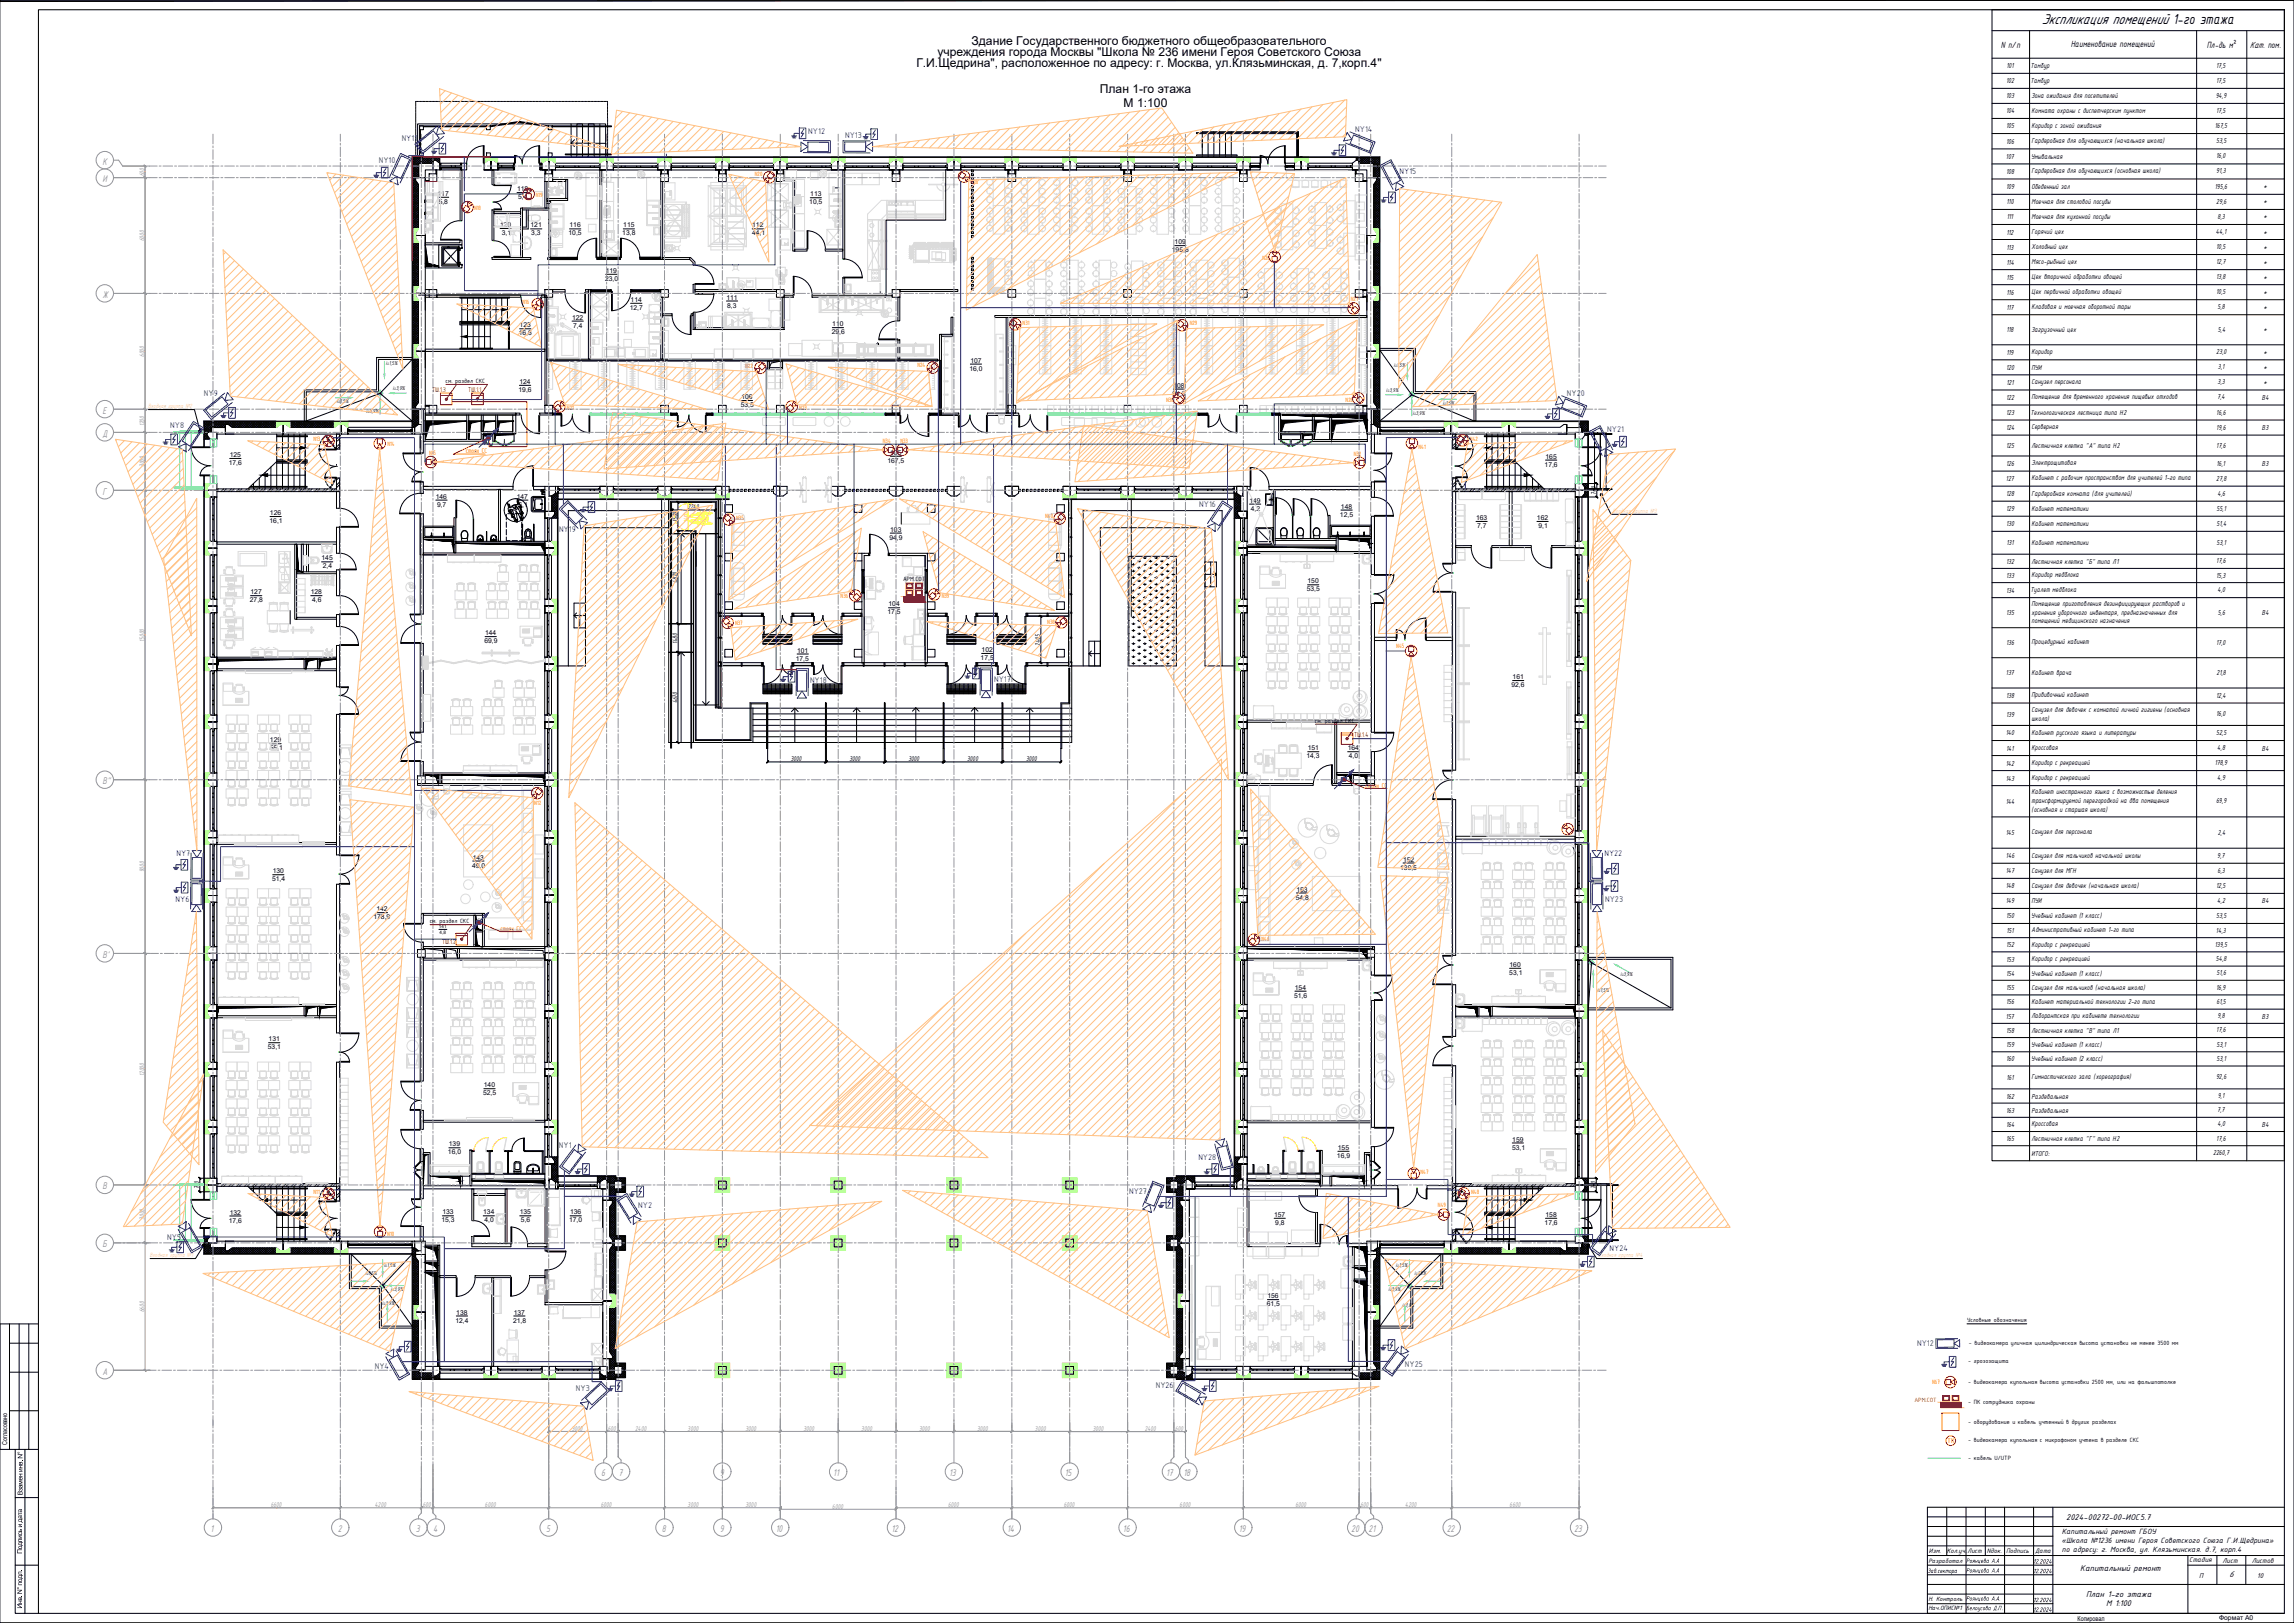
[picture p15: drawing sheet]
<svg xmlns="http://www.w3.org/2000/svg" width="1189mm" height="841mm" viewBox="0 0 1189 841" stroke-linecap="round" stroke-linejoin="round" font-family="sans-serif">
<defs><g id="words">
<text font-size="8.1" x="1058" y="13">Экспликация помещений 1-го этажа</text>
<g font-size="6.3">
<text x="504" y="23">Здание Государственного бюджетного общеобразовательного</text>
<text x="486" y="29">учреждения города Москвы &quot;Школа № 236 имени Героя Советского Союза</text>
<text x="475" y="35">Г.И.Щедрина&quot;, расположенное по адресу: г. Москва, ул.Клязьминская, д. 7,корп.4&quot;</text>
<text x="570" y="48">План 1-го этажа</text>
<text x="582" y="56">М 1:100</text>
</g>
<g font-size="5.4" fill="#939598">
<text x="53" y="85">К</text>
<text x="53" y="94">И</text>
<text x="53" y="154">Ж</text>
<text x="53" y="214">Е</text>
<text x="53" y="226">Д</text>
<text x="53" y="256">Г</text>
<text x="53" y="406">В&quot;</text>
<text x="53" y="496">В'</text>
<text x="53" y="616">В</text>
<text x="53" y="646">Б</text>
<text x="53" y="712">А</text>
<text x="312" y="765">6</text>
<text x="321" y="765">7</text>
<text x="373" y="765">9</text>
<text x="432" y="765">11</text>
<text x="492" y="765">13</text>
<text x="552" y="765">15</text>
<text x="604" y="765">17</text>
<text x="613" y="765">18</text>
<text x="109" y="794">1</text>
<text x="175" y="794">2</text>
<text x="216" y="794">3</text>
<text x="225" y="794">4</text>
<text x="283" y="794">5</text>
<text x="343" y="794">8</text>
<text x="373" y="794">9</text>
<text x="402" y="794">10</text>
<text x="462" y="794">12</text>
<text x="522" y="794">14</text>
<text x="582" y="794">16</text>
<text x="642" y="794">19</text>
<text x="700" y="794">20</text>
<text x="709" y="794">21</text>
<text x="750" y="794">22</text>
<text x="816" y="794">23</text>
</g>
<g font-size="5">
<text x="1037" y="25">N п/п</text>
<text x="1073" y="24">Наименование помещений</text>
<text x="1144" y="25">Пл-дь м²</text>
<text x="1166" y="25">Кат. пом.</text>
</g>
<g font-size="4.7" fill="#00f">
<text x="419" y="70">NY12</text>
<text x="438" y="72">NY13</text>
<text x="702" y="68">NY14</text>
<text x="208" y="73">NY11</text>
<text x="196" y="85">NY10</text>
<text x="725" y="90">NY15</text>
<text x="106" y="205">NY9</text>
<text x="812" y="205">NY20</text>
<text x="88" y="222">NY8</text>
<text x="833" y="224">NY21</text>
<text x="621" y="263">NY16</text>
<text x="290" y="276">NY19</text>
<text x="420" y="354">NY18</text>
<text x="515" y="354">NY17</text>
<text x="91" y="444">NY7</text>
<text x="831" y="444">NY22</text>
<text x="91" y="467">NY6</text>
<text x="832" y="467">NY23</text>
<text x="290" y="595">NY1</text>
<text x="621" y="601">NY28</text>
<text x="585" y="619">NY27</text>
<text x="331" y="626">NY2</text>
<text x="87" y="642">NY5</text>
<text x="834" y="648">NY24</text>
<text x="994" y="698">NY12</text>
<text x="194" y="709">NY4</text>
<text x="728" y="708">NY25</text>
<text x="599" y="719">NY26</text>
<text x="299" y="721">NY3</text>
</g>
<g font-size="4.7">
<text x="1071" y="788">2024-00272-00-ИОС5.7</text>
<text x="1078" y="814">Капитальный ремонт</text>
<text x="1155" y="817">6</text>
<text x="1081" y="827">План 1-го этажа</text>
<text x="1091" y="832">М 1:100</text>
</g>
<g font-size="4.3">
<text x="1069" y="795">Капитальный ремонт ГБОУ</text>
<text x="1068" y="800">«Школа №1236 имени Героя Советского Союза Г.И.Щедрина»</text>
<text x="1069" y="804">по адресу: г. Москва, ул. Клязьминская. д.7, корп.4</text>
</g>
<g font-size="4">
<text x="1040" y="35">101</text>
<text x="1052" y="35">Тамбур</text>
<text x="1149" y="35">17,5</text>
<text x="1040" y="43">102</text>
<text x="1052" y="43">Тамбур</text>
<text x="1149" y="43">17,5</text>
<text x="1040" y="51">103</text>
<text x="1053" y="51">Зона ожидания для посетителей</text>
<text x="1148" y="51">94,9</text>
<text x="1040" y="59">104</text>
<text x="1053" y="58">Комната охраны с диспетчерским пунктом</text>
<text x="1149" y="59">17,5</text>
<text x="1040" y="67">105</text>
<text x="1053" y="66">Коридор с зоной ожидания</text>
<text x="1148" y="66">167,5</text>
<text x="1040" y="74">106</text>
<text x="1053" y="74">Гардеробная для обучающихся (начальная школа)</text>
<text x="1149" y="74">53,5</text>
<text x="1040" y="82">107</text>
<text x="1053" y="82">Умывальная</text>
<text x="1149" y="82">16,0</text>
<text x="1053" y="90">Гардеробная для обучающихся (основная школа)</text>
<text x="1149" y="90">91,3</text>
<text x="1040" y="90">108</text>
<text x="1040" y="98">109</text>
<text x="1053" y="98">Обеденный зал</text>
<text x="1148" y="98">195,6</text>
<text x="1173" y="98">*</text>
<text x="1040" y="106">110</text>
<text x="1053" y="106">Моечная для столовой посуды</text>
<text x="1149" y="106">29,6</text>
<text x="1173" y="106">*</text>
<text x="1040" y="114">111</text>
<text x="1053" y="113">Моечная для кухонной посуды</text>
<text x="1149" y="113">8,3</text>
<text x="1173" y="114">*</text>
<text x="1040" y="122">112</text>
<text x="1053" y="121">Горячий цех</text>
<text x="1148" y="121">44,1</text>
<text x="1173" y="122">*</text>
<text x="1040" y="129">113</text>
<text x="1053" y="129">Холодный цех</text>
<text x="1149" y="129">10,5</text>
<text x="1173" y="129">*</text>
<text x="1040" y="137">114</text>
<text x="1053" y="137">Мясо-рыбный цех</text>
<text x="1148" y="137">12,7</text>
<text x="1173" y="137">*</text>
<text x="1040" y="145">115</text>
<text x="1053" y="145">Цех вторичной обработки овощей</text>
<text x="1149" y="145">13,8</text>
<text x="1173" y="145">*</text>
<text x="1040" y="153">116</text>
<text x="1053" y="152">Цех первичной обработки овощей</text>
<text x="1149" y="152">10,5</text>
<text x="1173" y="153">*</text>
<text x="1040" y="161">117</text>
<text x="1053" y="160">Кладовая и моечная оборотной тары</text>
<text x="1149" y="160">5,8</text>
<text x="1173" y="161">*</text>
<text x="1040" y="172">118</text>
<text x="1053" y="172">Загрузочный цех</text>
<text x="1149" y="172">5,4</text>
<text x="1173" y="172">*</text>
<text x="1040" y="184">119</text>
<text x="1053" y="184">Коридор</text>
<text x="1149" y="184">23,0</text>
<text x="1173" y="184">*</text>
<text x="1040" y="192">120</text>
<text x="1053" y="192">ПУИ</text>
<text x="1149" y="191">3,1</text>
<text x="1173" y="192">*</text>
<text x="1040" y="199">121</text>
<text x="1053" y="199">Санузел персонала</text>
<text x="1149" y="199">3,3</text>
<text x="1173" y="199">*</text>
<text x="1040" y="207">122</text>
<text x="1053" y="207">Помещение для временного хранения пищевых отходов</text>
<text x="1149" y="207">7,4</text>
<text x="1172" y="207">В4</text>
<text x="1040" y="215">123</text>
<text x="1052" y="215">Технологическая лестница типа Н2</text>
<text x="1149" y="215">16,6</text>
<text x="1040" y="223">124</text>
<text x="1053" y="222">Серверная</text>
<text x="1149" y="223">19,6</text>
<text x="1172" y="223">В3</text>
<text x="1040" y="232">125</text>
<text x="1053" y="232">Лестничная клетка &quot;А&quot; типа Н2</text>
<text x="1149" y="232">17,6</text>
<text x="1040" y="241">126</text>
<text x="1053" y="241">Электрощитовая</text>
<text x="1149" y="241">16,1</text>
<text x="1172" y="241">В3</text>
<text x="1040" y="249">127</text>
<text x="1053" y="249">Кабинет с рабочим пространством для учителей 1-го типа</text>
<text x="1149" y="249">27,8</text>
<text x="1040" y="257">128</text>
<text x="1053" y="257">Гардеробная комната (для учителей)</text>
<text x="1149" y="257">4,6</text>
<text x="1040" y="265">129</text>
<text x="1053" y="265">Кабинет математики</text>
<text x="1149" y="265">55,1</text>
<text x="1040" y="273">130</text>
<text x="1053" y="273">Кабинет математики</text>
<text x="1149" y="272">51,4</text>
<text x="1040" y="283">131</text>
<text x="1053" y="283">Кабинет математики</text>
<text x="1149" y="282">53,1</text>
<text x="1040" y="292">132</text>
<text x="1053" y="292">Лестничная клетка &quot;Б&quot; типа Л1</text>
<text x="1149" y="292">17,6</text>
<text x="1040" y="300">133</text>
<text x="1053" y="299">Коридор медблока</text>
<text x="1149" y="299">15,3</text>
<text x="1040" y="307">134</text>
<text x="1052" y="307">Туалет медблока</text>
<text x="1149" y="307">4,0</text>
<text x="1053" y="314">Помещение приготовления дезинфицирующих растворов и</text>
<text x="1040" y="319">135</text>
<text x="1053" y="319">хранения уборочного инвентаря, предназначенных для</text>
<text x="1053" y="323">помещений медицинского назначения</text>
<text x="1149" y="319">5,6</text>
<text x="1172" y="319">В4</text>
<text x="1040" y="334">136</text>
<text x="1053" y="334">Процедурный кабинет</text>
<text x="1149" y="334">17,0</text>
<text x="1040" y="350">137</text>
<text x="1053" y="350">Кабинет врача</text>
<text x="1149" y="350">21,8</text>
<text x="1040" y="362">138</text>
<text x="1053" y="361">Прививочный кабинет</text>
<text x="1149" y="361">12,4</text>
<text x="1040" y="371">139</text>
<text x="1053" y="369">Санузел для девочек с комнатой личной гигиены (основная</text>
<text x="1149" y="371">16,0</text>
<text x="1053" y="374">школа)</text>
<text x="1040" y="381">140</text>
<text x="1053" y="381">Кабинет русского языка и литературы</text>
<text x="1149" y="381">52,5</text>
<text x="1040" y="389">141</text>
<text x="1053" y="389">Кроссовая</text>
<text x="1149" y="389">4,8</text>
<text x="1172" y="389">В4</text>
<text x="1040" y="397">142</text>
<text x="1053" y="396">Коридор с рекреацией</text>
<text x="1148" y="396">178,9</text>
<text x="1040" y="405">143</text>
<text x="1053" y="404">Коридор с рекреацией</text>
<text x="1149" y="404">4,9</text>
<text x="1053" y="412">Кабинет иностранного языка с возможностью деления</text>
<text x="1040" y="417">144</text>
<text x="1053" y="416">трансформируемой перегородкой на два помещения</text>
<text x="1148" y="416">69,9</text>
<text x="1053" y="421">(основная и старшая школа)</text>
<text x="1040" y="433">145</text>
<text x="1053" y="432">Санузел для персонала</text>
<text x="1149" y="432">2,4</text>
<text x="1040" y="445">146</text>
<text x="1053" y="444">Санузел для мальчиков начальной школы</text>
<text x="1149" y="444">9,7</text>
<text x="1039" y="453">147</text>
<text x="1053" y="452">Санузел для МГН</text>
<text x="1149" y="452">6,3</text>
<text x="1040" y="460">148</text>
<text x="1053" y="460">Санузел для девочек (начальная школа)</text>
<text x="1149" y="460">12,5</text>
<text x="1149" y="468">4,2</text>
<text x="1040" y="468">149</text>
<text x="1053" y="468">ПУИ</text>
<text x="1172" y="468">В4</text>
<text x="1040" y="476">150</text>
<text x="1053" y="476">Учебный кабинет (1 класс)</text>
<text x="1149" y="476">53,5</text>
<text x="1040" y="484">151</text>
<text x="1053" y="483">Административный кабинет 1-го типа</text>
<text x="1148" y="483">14,3</text>
<text x="1040" y="491">152</text>
<text x="1053" y="491">Коридор с рекреацией</text>
<text x="1148" y="491">139,5</text>
<text x="1053" y="498">Коридор с рекреацией</text>
<text x="1148" y="498">54,8</text>
<text x="1040" y="498">153</text>
<text x="1040" y="506">154</text>
<text x="1053" y="506">Учебный кабинет (1 класс)</text>
<text x="1149" y="505">51,6</text>
<text x="1040" y="513">155</text>
<text x="1053" y="513">Санузел для мальчиков (начальная школа)</text>
<text x="1149" y="513">16,9</text>
<text x="1040" y="521">156</text>
<text x="1053" y="520">Кабинет материальной технологии 2-го типа</text>
<text x="1149" y="520">61,5</text>
<text x="1040" y="528">157</text>
<text x="1053" y="528">Лаборантская при кабинете технологии</text>
<text x="1149" y="528">9,8</text>
<text x="1172" y="528">В3</text>
<text x="1040" y="535">158</text>
<text x="1053" y="535">Лестничная клетка &quot;В&quot; типа Л1</text>
<text x="1149" y="535">17,6</text>
<text x="1040" y="543">159</text>
<text x="1053" y="543">Учебный кабинет (1 класс)</text>
<text x="1149" y="542">53,1</text>
<text x="1040" y="550">160</text>
<text x="1053" y="550">Учебный кабинет (2 класс)</text>
<text x="1149" y="550">53,1</text>
<text x="1040" y="560">161</text>
<text x="1053" y="559">Гимнастического зала (хореография)</text>
<text x="1148" y="559">92,6</text>
<text x="1040" y="569">162</text>
<text x="1053" y="569">Раздевальная</text>
<text x="1149" y="569">9,1</text>
<text x="1040" y="577">163</text>
<text x="1053" y="577">Раздевальная</text>
<text x="1149" y="576">7,7</text>
<text x="1040" y="584">164</text>
<text x="1053" y="584">Кроссовая</text>
<text x="1149" y="584">4,0</text>
<text x="1172" y="584">В4</text>
<text x="1040" y="591">165</text>
<text x="1053" y="591">Лестничная клетка &quot;Г&quot; типа Н2</text>
<text x="1149" y="591">17,6</text>
<text x="1053" y="599">ИТОГО:</text>
<text x="1147" y="599">2260,7</text>
</g>
<g font-size="3.9" fill="#989898">
<text x="75" y="91" transform="rotate(-90 75 91)">600</text>
<text x="75" y="125" transform="rotate(-90 75 125)">6000</text>
<text x="75" y="185" transform="rotate(-90 75 185)">6000</text>
<text x="75" y="221" transform="rotate(-90 75 221)">1200</text>
<text x="75" y="242" transform="rotate(-90 75 242)">3000</text>
<text x="75" y="333" transform="rotate(-90 75 333)">15000</text>
<text x="75" y="452" transform="rotate(-90 75 452)">9000</text>
<text x="75" y="558" transform="rotate(-90 75 558)">12000</text>
<text x="75" y="632" transform="rotate(-90 75 632)">3000</text>
<text x="75" y="680" transform="rotate(-90 75 680)">6600</text>
<text x="296" y="741">3000</text>
<text x="315" y="741">600</text>
<text x="329" y="741">2400</text>
<text x="356" y="741">3000</text>
<text x="386" y="741">3000</text>
<text x="416" y="741">3000</text>
<text x="446" y="741">3000</text>
<text x="476" y="741">3000</text>
<text x="506" y="741">3000</text>
<text x="536" y="741">3000</text>
<text x="566" y="742">3000</text>
<text x="593" y="742">2400</text>
<text x="609" y="742">600</text>
<text x="140" y="781">6600</text>
<text x="194" y="781">4200</text>
<text x="219" y="781">600</text>
<text x="251" y="781">6000</text>
<text x="311" y="781">6000</text>
<text x="356" y="781">3000</text>
<text x="386" y="781">3000</text>
<text x="431" y="782">6000</text>
<text x="491" y="781">6000</text>
<text x="551" y="781">6000</text>
<text x="611" y="781">6000</text>
<text x="671" y="781">6000</text>
<text x="705" y="781">600</text>
<text x="728" y="781">4200</text>
<text x="782" y="781">6600</text>
</g>
<g font-size="3.9" fill="#b80000">
<text x="224" y="203">ТШ.1.3</text>
<text x="243" y="203">ТШ.1.1</text>
<text x="702" y="382">ТШ.1.4</text>
<text x="229" y="489">ТШ.1.2</text>
</g>
<g font-size="3.9" fill="#f00">
<text x="241" y="235">стояк СС</text>
<text x="708" y="408">стояк СС</text>
<text x="259" y="482">стояк СС</text>
<text x="1009" y="748">TK</text>
</g>
<g font-size="3.9">
<text x="827" y="256" transform="rotate(-90 827 256)">700</text>
<text x="356" y="264">2240</text>
<text x="351" y="270" transform="rotate(-90 351 270)">1500</text>
<text x="351" y="302" transform="rotate(-90 351 302)">4820</text>
<text x="351" y="334" transform="rotate(-90 351 334)">1480</text>
<text x="539" y="335" transform="rotate(-90 539 335)">2405</text>
<text x="351" y="365" transform="rotate(-90 351 365)">4670</text>
<text x="410" y="395">3000</text>
<text x="440" y="395">3000</text>
<text x="471" y="395">3000</text>
<text x="501" y="395">3000</text>
<text x="532" y="395">3000</text>
<text x="103" y="616" transform="rotate(-90 103 616)">700</text>
<text x="827" y="616" transform="rotate(-90 827 616)">700</text>
<text x="1135" y="810">Стадия</text>
<text x="1152" y="810">Лист</text>
<text x="1167" y="810">Листов</text>
<text x="1140" y="817">П</text>
<text x="1170" y="817">10</text>
</g>
<g font-size="3.6">
<text x="695" y="405">СС</text>
<text x="247" y="478">СС</text>
<text x="1000" y="805">Изм.</text>
<text x="1009" y="805">Кол.уч.</text>
<text x="1020" y="805">Лист</text>
<text x="1030" y="805">Nдок.</text>
<text x="1040" y="805">Подпись</text>
<text x="1055" y="805">Дата</text>
</g>
<g font-size="3.5" fill="#f00">
<text x="391" y="91">N20</text>
<text x="503" y="96">N25</text>
<text x="278" y="102">N19</text>
<text x="246" y="109">N18</text>
<text x="654" y="135">N26</text>
<text x="700" y="156">N27</text>
<text x="271" y="158">N16</text>
<text x="530" y="169">N31</text>
<text x="617" y="169">N29</text>
<text x="386" y="191">N22</text>
<text x="475" y="190">N24</text>
<text x="604" y="208">N30</text>
<text x="697" y="209">N28</text>
<text x="294" y="213">N21</text>
<text x="414" y="213">N23</text>
<text x="162" y="228">N13</text>
<text x="201" y="231">N14</text>
<text x="458" y="229">N34</text>
<text x="467" y="229">N33</text>
<text x="735" y="232">N41</text>
<text x="762" y="229">N42</text>
<text x="222" y="236">N15</text>
<text x="702" y="236">N32</text>
<text x="382" y="269">N35</text>
<text x="542" y="268">N40</text>
<text x="436" y="310">N36</text>
<text x="488" y="310">N39</text>
<text x="381" y="324">N37</text>
<text x="543" y="323">N38</text>
<text x="724" y="336">N45</text>
<text x="277" y="417">N12</text>
<text x="654" y="488">N46</text>
<text x="736" y="608">N47</text>
<text x="162" y="618">N11</text>
<text x="762" y="619">N48</text>
<text x="745" y="626">N49</text>
<text x="201" y="640">N10</text>
<text x="1001" y="717">N67</text>
</g>
<g font-size="3.5">
<text x="227" y="101">117</text>
<text x="268" y="99">118</text>
<text x="420" y="102">113</text>
<text x="227" y="106">5,8</text>
<text x="269" y="103">5,4</text>
<text x="419" y="106">10,5</text>
<text x="259" y="118">120</text>
<text x="275" y="118">121</text>
<text x="295" y="118">116</text>
<text x="323" y="118">115</text>
<text x="390" y="118">112</text>
<text x="260" y="122">3,1</text>
<text x="275" y="122">3,3</text>
<text x="295" y="122">10,5</text>
<text x="323" y="122">13,8</text>
<text x="390" y="122">44,1</text>
<text x="607" y="131">195,6</text>
<text x="609" y="127">109</text>
<text x="314" y="141">119</text>
<text x="314" y="146">23,0</text>
<text x="376" y="155">111</text>
<text x="326" y="161">12,7</text>
<text x="327" y="156">114</text>
<text x="377" y="159">8,3</text>
<text x="296" y="166">122</text>
<text x="269" y="174">16,6</text>
<text x="269" y="170">123</text>
<text x="297" y="170">7,4</text>
<text x="431" y="173">29,6</text>
<text x="431" y="169">110</text>
<text x="503" y="188">107</text>
<text x="502" y="192">16,0</text>
<text x="269" y="203">19,6</text>
<text x="269" y="199">124</text>
<text x="608" y="201">108</text>
<text x="384" y="207">106</text>
<text x="608" y="205">91,3</text>
<text x="384" y="211">53,5</text>
<text x="119" y="237">125</text>
<text x="460" y="240">167,5</text>
<text x="461" y="236">105</text>
<text x="801" y="238">165</text>
<text x="119" y="241">17,6</text>
<text x="800" y="242">17,6</text>
<text x="226" y="258">146</text>
<text x="226" y="263">9,7</text>
<text x="268" y="258">147</text>
<text x="269" y="263">6,1</text>
<text x="648" y="260">149</text>
<text x="695" y="264">148</text>
<text x="140" y="267">126</text>
<text x="648" y="265">4,2</text>
<text x="694" y="268">12,5</text>
<text x="765" y="269">163</text>
<text x="797" y="269">162</text>
<text x="140" y="271">16,1</text>
<text x="461" y="275">103</text>
<text x="766" y="274">7,7</text>
<text x="797" y="274">9,1</text>
<text x="461" y="280">94,9</text>
<text x="167" y="290">145</text>
<text x="167" y="295">2,4</text>
<text x="678" y="302">150</text>
<text x="130" y="308">127</text>
<text x="161" y="308">128</text>
<text x="677" y="306">53,5</text>
<text x="130" y="312">27,8</text>
<text x="162" y="312">4,6</text>
<text x="460" y="314">104</text>
<text x="460" y="318">17,5</text>
<text x="251" y="329">144</text>
<text x="251" y="333">69,9</text>
<text x="413" y="338">101</text>
<text x="509" y="338">102</text>
<text x="412" y="342">17,5</text>
<text x="508" y="342">17,5</text>
<text x="784" y="352">161</text>
<text x="783" y="356">92,6</text>
<text x="140" y="389">55,1</text>
<text x="140" y="385">129</text>
<text x="678" y="389">151</text>
<text x="698" y="389">164</text>
<text x="677" y="393">14,3</text>
<text x="699" y="393">4,0</text>
<text x="245" y="450">49,0</text>
<text x="245" y="445">143</text>
<text x="727" y="446">152</text>
<text x="141" y="453">130</text>
<text x="726" y="451">139,5</text>
<text x="141" y="457">51,4</text>
<text x="672" y="462">153</text>
<text x="672" y="466">54,8</text>
<text x="195" y="472">142</text>
<text x="194" y="476">178,9</text>
<text x="782" y="501">160</text>
<text x="782" y="505">53,1</text>
<text x="671" y="513">154</text>
<text x="671" y="517">51,6</text>
<text x="139" y="540">131</text>
<text x="139" y="544">53,1</text>
<text x="251" y="563">140</text>
<text x="250" y="568">52,5</text>
<text x="784" y="592">159</text>
<text x="232" y="598">16,0</text>
<text x="233" y="594">139</text>
<text x="693" y="596">155</text>
<text x="784" y="596">53,1</text>
<text x="693" y="600">16,9</text>
<text x="119" y="629">132</text>
<text x="229" y="629">133</text>
<text x="250" y="629">134</text>
<text x="269" y="629">135</text>
<text x="295" y="629">136</text>
<text x="119" y="634">17,6</text>
<text x="229" y="633">15,3</text>
<text x="251" y="633">4,0</text>
<text x="270" y="633">5,6</text>
<text x="295" y="633">17,0</text>
<text x="660" y="631">157</text>
<text x="661" y="635">9,8</text>
<text x="800" y="635">17,6</text>
<text x="801" y="631">158</text>
<text x="657" y="677">61,5</text>
<text x="657" y="673">156</text>
<text x="236" y="681">138</text>
<text x="266" y="681">137</text>
<text x="236" y="685">12,4</text>
<text x="266" y="685">21,8</text>
<text x="4" y="749" transform="rotate(-90 4 749)">Согласовано</text>
<text x="12" y="775" transform="rotate(-90 12 775)">Взамен инв</text>
<text x="11" y="805" transform="rotate(-90 11 805)">Подпись и дата</text>
<text x="1019" y="810">Роянцева А</text>
<text x="1034" y="810">.А</text>
<text x="11" y="814" transform="rotate(-90 11 814)">.</text>
<text x="999" y="815">Зав .сектора</text>
<text x="999" y="810">Разработал</text>
<text x="1019" y="815">Роянцева А</text>
<text x="1034" y="815">.А</text>
<text x="11" y="823" transform="rotate(-90 11 823)">подл</text>
<text x="11" y="834" transform="rotate(-90 11 834)">Инв . N°</text>
<text x="999" y="830">Н. Контроль</text>
<text x="1019" y="829">Роянцева А</text>
<text x="1034" y="829">.А.</text>
<text x="999" y="835">Нач.ОПИС№1</text>
<text x="1019" y="834">Белоусова Д</text>
<text x="1035" y="834">.П.</text>
<text x="1077" y="840">Копировал</text>
<text x="1150" y="839">Формат А0</text>
</g>
<g font-size="3.4">
<text x="231" y="199">см. раздел СКС</text>
<text x="468" y="301">АРМ.СОТ</text>
<text x="681" y="375">см. раздел СКС</text>
<text x="223" y="479">см. раздел СКС</text>
<text x="1019" y="685">Условные обозначения</text>
<text x="1020" y="697">- видеокамера уличная цилиндрическая высота установки не менее 3500 мм</text>
<text x="1020" y="706">- грозозащита</text>
<text x="1020" y="717">- видеокамера купольная высота установки 2500 мм, или на фальшпотолке</text>
<text x="1020" y="727">- ПК сотрудника охраны</text>
<text x="1020" y="738">- оборудование и кабель учтенный в других разделах</text>
<text x="1020" y="747">- видеокамера купольная с микрофоном учтена в разделе СКС</text>
<text x="1020" y="756">- кабель U/UTP</text>
</g>
<g font-size="3.4" fill="#f7abae">
<text x="77" y="212">Входная группа №2</text>
<text x="836" y="266">Входная группа №3</text>
<text x="78" y="651">Входная группа №1</text>
<text x="828" y="651">Входная группа №4</text>
</g>
<text font-size="3.4" fill="#b82e00" x="992" y="727">АРМ.СОТ</text>
<g font-size="3.1">
<text x="200" y="189">i=1,5%</text>
<text x="722" y="190">i=1,5%</text>
<text x="204" y="202">i=3,9%</text>
<text x="718" y="203">i=3,9%</text>
<text x="175" y="209">i=1,5%</text>
<text x="748" y="210">i=1,5%</text>
<text x="190" y="214">i=3,9%</text>
<text x="732" y="215">i=3,9%</text>
<text x="840" y="506">i=3,9%</text>
<text x="828" y="514">i=1,5%</text>
<text x="199" y="656">i=1,5%</text>
<text x="723" y="656">i=1,5%</text>
<text x="189" y="661">i=1,5%</text>
<text x="733" y="661">i=1,5%</text>
<text x="203" y="669">i=3,9%</text>
<text x="720" y="669">i=3,9%</text>
<text x="198" y="676">i=3,9%</text>
<text x="726" y="677">i=3,9%</text>
</g>
<text font-size="3.1" fill="#ff0" x="357" y="271" transform="rotate(-90 357 271)">1400</text>
<g font-size="2.4">
<text x="227" y="481">141</text>
<text x="228" y="484">4,8</text>
</g>
</g></defs>
<!-- layer: 0 -->
<g fill="none" stroke="#000" stroke-width=".52">
<path d="M1032 5h152v597h-152zM1032 16h152M1052 16v586M1138 16v586M1164 16v586M1189 0h.1M1189 0l-1189 1M1032 30h152M1032 38h152M215 53v1M215 54h.1M215 55h.1"/>
<path d="M215 55v1M215 56v1M215 57h.1M215 58h.1M215 58v1M215 59v1M215 60h.1M216 53h-1M216 53h1M217 53h.1M218 53h.1M218 53h1"/>
<path d="M219 53h1M220 53h.1M221 53h.1M221 53h1M222 53h1M223 53h.1M224 53h.1M224 53h1M225 53h1M226 53h.1M227 53h.1M227 53h1"/>
<path d="M228 53h1M229 53h.1M230 53h.1M230 53h1M231 53h1M232 53h.1M233 53h.1M233 53h1M234 53h1M235 53h.1M236 53h.1M236 53h1"/>
<path d="M237 53h1M238 53h.1M239 53h.1M239 53h1M240 53h1M241 53h.1M242 53h.1M242 53h1M243 53h1M244 53h.1M245 53h.1M245 53h1"/>
<path d="M246 53h1M247 53h.1M248 53h.1M248 53h1M249 53h1M250 53h.1M251 53h.1M251 53h1M252 53h1M253 53h.1M254 53h.1M254 53h1"/>
<path d="M255 53h1M256 53h.1M257 53h.1M257 53h1M258 53h1M259 53h.1M260 53h.1M260 53h1M261 53h1M262 53h.1M263 53h.1M263 53h1"/>
<path d="M264 53h1M265 53h.1M266 53h.1M266 53h1M267 53h1M268 53h.1M269 53h.1M269 53h1M270 53h1M271 53h.1M272 53h.1M272 53h1"/>
<path d="M273 53h1M274 53h.1M275 53h.1M275 53h1M276 53h1M277 53h.1M278 53h.1M278 53h1M279 53h1M280 53h.1M281 53h.1M281 53h1"/>
<path d="M282 53h1M283 53h.1M284 53h.1M284 53h1M285 53h1M286 53h.1M287 53h.1M287 53h1M288 53h1M289 53h.1M290 53h.1M290 53h1"/>
<path d="M291 53h1M292 53h.1M293 53h.1M293 53h1M294 53h1M295 53h.1M296 53h.1M296 53h1M297 53h1M298 53h.1M299 53h.1M299 53h1"/>
<path d="M300 53h1M301 53h.1M302 53h.1M302 53h1M303 53h1M304 53h.1M305 53h.1M305 53h1M306 53h1M307 53h.1M308 53h.1M308 53h1"/>
<path d="M309 53h1M310 53h.1M311 53h.1M311 53h1M312 53h1M313 53h.1M314 53h.1M314 53h1M315 53v1M315 54h.1M315 55h.1M315 55v1"/>
<path d="M315 56v1M315 57h.1M315 58h.1M315 58v1M315 59v1M315 60h.1M1032 46h152M1032 54h152M215 61h.1M215 61v1M215 62v1M215 63h.1"/>
<path d="M215 64h.1M215 64v1M215 65v1M215 66h.1M215 67h.1M215 67v1M215 68v1M215 69h.1M215 70h.1M215 70v1M215 71v1M215 72h.1"/>
<path d="M215 73h.1M215 73v1M215 74v1M215 75h.1M215 76h.1M215 76v1M215 77v1M215 78h.1M215 79h.1M215 79v1M217 65h2v2h-2zM217 79h2v2h-2z"/>
<path d="M218 67v12M219 66h33v-1h-35v16M250 76h1v9h-1zM251 76a9 9 0 0 0-9 9M252 65h2v2h-2zM252 79h2v2h-2zM254 65l15-2-15 3zM269 63l15 2v1l-15-3zM279 76h1v9h-1zM280 76a9 9 0 0 0-9 9 4 4 0 0 0-4-4M284 65h2v2h-2zM284 79h2v2h-2z"/>
<path d="M286 65h31v1h-31zM293 80h24h-24zM296 64v17h3v-17h3v17h3v-17h3v17h3v-17M296 74h18M298 72l-2 2 2 2M315 61h.1M315 61v1M315 62v1M315 63h.1M315 64h.1M315 64v1M315 65v1"/>
<path d="M315 66h.1M315 67h.1M315 67v1M315 68v1M315 69h.1M315 70h.1M315 70v1M315 71v1M315 72h.1M315 73h.1M315 73v1M315 74v1"/>
<path d="M315 75h.1M315 76h.1M315 76v1M315 77v1M315 78h.1M315 79h.1M315 79v1M623 69v-1h50v13M623 69v11M626 68v1M626 69v11M629 68v1"/>
<path d="M629 69v11M632 68v1M632 69v11M635 68v1M635 69v11M638 68v1M638 69v11M666 76v9zM666 76a9 9 0 0 0-9 9 4 4 0 0 0-4-4M1032 61h152M1032 69h152M1032 77h152"/>
<path d="M214 91l1 2M214 86l3 3M214 85l3 3M214 84l3 3M214 83l3 3M214 93l3 3-3 3M214 94l3 3-3 3M214 95l3 3-3 3M214 96l3 3-3 3M214 97l3 3-3 3M214 98l3 3-3 3M214 99l3 3-3 3"/>
<path d="M214 100l3 2M214 92l2 3M214 90l1 2M214 90l2 2M214 89l3 3M214 88l3 3M214 87l3 3M214 82l3 4M214 82l3 3v7h-2h5M214 82h.1M215 82l3 3M215 92v2l2 2v23l-2 2v1h5"/>
<path d="M215 82l-1 1M215 92l-1 2M215 93l-1 2M215 81h1M215 80v1M216 94l-2 2M216 82l3 3M216 94l-2 3M216 82l-2 2M216 81v-17h98v17M216 95l-2 2M217 82l3 3"/>
<path d="M217 95l-3 3M217 90v2h-2M217 85l-3 3M217 86l-3 3M217 87l-3 3M217 88l-3 3M217 89l-3 3M217 90l-3 3M217 91l-1 1M217 92h.1M217 82l-3 3M217 82l4 3"/>
<path d="M218 82l-4 4M218 92h2M218 82l4 3M219 82l-5 5M219 82l3 3M220 82l-6 6M220 82l3 3M220 94h2h-2zM220 92v120M221 82l-3 3M221 82l3 3M222 82l-3 3"/>
<path d="M222 82l2 2M222 90h4v4h-4zM223 82l-4 3M223 82l1 1M223 82l-3 3M224 82l1 1M224 83v2h-7v7M224 88h-4v4M224 82l-3 3M224 83l-1 2M224 84v1M224 83v5"/>
<path d="M225 82l2 2M225 82l-3 3M226 82l2 2M226 88v2zM226 82l-1 1M226 82l2 1M227 82l-1 1M227 82h1M228 85l-2-2h-2v5M228 85v3zM228 82l-2 1M228 83l-1 1"/>
<path d="M228 84h.1M228 81v7h-4M229 86h9l1 1v-1l-1 1h-9l-1-1v1h11v-1h-11v2h11v-3h-11v3M238 88h1v26h-1zM239 85v3zM239 85v3h3v-3h-3v3M242 82h-28v136h-108v14M242 81h-28v137h-108v14M251 85v3h7v-3M251 81h16M251 82h16M254 83v5z"/>
<path d="M255 88h1v8h-1zM256 83h-2v5M256 83h-3l-2 2M256 83l2 2M256 96h9h-9zM258 85v3zM258 86h8M259 86h7v1v-1v1h-7l-1-1v1h8v-1h-8v2h8v-3h-8v3M265 96a9 9 0 0 1-9 9M266 85h1v3h-1zM267 81v4zM268 100h6"/>
<path d="M275 99h.1M280 82h435v136h108v432h-108v65h-105v-1M280 85v3zM280 81h435v137M280 86v1v-1v2v-3v3M280 85h1v3h-1zM282 90h4v4h-4zM282 94h1v14h-1zM282 88h1v2h-1zM284 85v-2v5M284 83v5M286 83h-2v5"/>
<path d="M286 88v2zM286 83h-3l-2 2v3h7M286 83l2 2v3M286 93h7v1h-7zM289 86h21l1 1v-1h-1v1h-21v-1h-1v1h23v-1h-23v2h23v-3h-23v3M293 93h1v10h-1zM311 88h1v45h-1zM314 85v-2v5M314 83v5M315 81h.1M315 80v1M316 83h-2v5"/>
<path d="M316 83h-3l-2 2v3h7M316 83l2 2v3M319 86h21l1 1v-1h-1v1h-21v-1h-1v1h23v-1h-23v2h23v-3h-23v3M342 90h4v4h-4zM342 88h1v2h-1zM342 94h1v40h-1zM344 85v-2v5M344 83v5M346 83h-2v5M346 88v2zM346 83h-3l-2 2v3h7M346 83l2 2v3"/>
<path d="M349 86h21l1 1v-1h-1v1h-21v-1h-1v1h23v-1h-23v2h23v-3h-23v3M372 90h4v4h-4zM372 88h1v2h-1zM374 85v-2v5M374 88v-5h2l2 2v3M374 88v-5h-1l-2 2v3h7M376 88v2zM379 86h21l1 1v-1h-1v1h-21v-1h-1v1h23v-1h-23v2h23v-3h-23v3M402 90h4v4h-4zM402 88h1v2h-1zM404 85v-2v5M404 88v-5h2l2 2v3"/>
<path d="M404 88v-5h-1l-2 2v3h7M406 93h5v1M406 88v2zM406 93h6v1h-6zM409 86h21l1 1v-1h-1v1h-21v-1h-1v1h23v-1h-23v2h23v-3h-23v3M411 94h1v36h-1zM432 97h3M434 85v-2v5M434 88v-5h2l2 2v3M434 88v-5h-1l-2 2v3h7M437 88h1v46h-1zM439 86h21l1 1v-1h-1v1h-21v-1h-1v1h23v-1h-23v2h23v-3h-23v3"/>
<path d="M462 90h4v4h-4zM462 88h1v2h-1zM464 85v-2v5M464 88v-5h2l2 2v3M464 88v-5h-1l-2 2v3h7M466 88v2zM469 86h21l1 1v-1h-1v1h-21v-1h-1v1h23v-1h-23v2h23v-3h-23v3M490 88v26h-31v39M494 85v-2v5M494 83v5M496 83h-2v5M496 83h-3l-2 2v3h7"/>
<path d="M496 83l2 2v3M499 86h21l1 1v-1h-1v1h-21v-1h-1v1h23v-1h-23v2h23v-3h-23v3M522 90h4v4h-4zM522 88h1v2h-1zM522 88v2M524 85v-2v5M524 88v-5h2l2 2v3M524 88v-5h-1l-2 2v3h7M526 88v2zM526 88v2M529 86h21l1 1v-1h-1v1h-21v-1h-1v1h23v-1h-23v2h23v-3h-23v3M554 85v-2v5"/>
<path d="M554 88v-5h2l2 2v3M554 88v-5h-1l-2 2v3h7M559 86h21l1 1v-1h-1v1h-21v-1h-1v1h23v-1h-23v2h23v-3h-23v3M582 90h4v4h-4zM582 88h1v2h-1zM582 88v2M584 85v-2v5M584 88v-5h2l2 2v3M584 88v-5h-1l-2 2v3h7M586 88v2zM589 86h21l1 1v-1h-1v1h-21v-1h-1v1h23v-1h-23v2h23v-3h-23v3M614 85v-2v5"/>
<path d="M614 88v-5h2l2 2v3M614 88v-5h-1l-2 2v3h7M619 86h21l1 1v-1h-1v1h-21v-1h-1v1h23v-1h-23v2h23v-3h-23v3M620 80h21v1h-21zM623 81h.1M626 81h.1M629 81h.1M632 81h.1M635 81h.1M638 81h.1M641 85l2-2h1v5v-5h2l2 2v3h-7zM642 90h4v4h-4z"/>
<path d="M642 88h1v2h-1zM644 85v-2v5M646 88v2zM653 81h1v4h-1zM653 85v3h-5v-3h5v2h-5v-1h5v1h-1v-1h-3v1h-1v-1h4M671 85v3h-5v-3h5v2h-5v-1h5v1h-1v-1h-3v1h-1v-1h4M671 85v3h7M671 85l2-2h1v5M672 81v-12h-52h52v12M674 85v-2v5M674 88v-5h2l2 2v3M679 86l22 1v-1h-1v1h-21v-1h-1v1h23v-1h-23v2h23v-3h-23v3"/>
<path d="M702 90h4v4h-4zM702 88h1v2h-1zM703 83h1v5M703 83h.1M703 82l1 1M703 83l-2 2v3h3M703 82v1M703 82l3 3M704 82l-1 1M704 82l3 3M704 88h4v4M704 84l1 1"/>
<path d="M704 84l2 1M704 86v1M705 82l-2 1M705 82l3 3M706 82l-2 1M706 82l3 3M706 94h2h-2zM707 82l-3 2M707 82l3 3M707 82l-3 3h8v7h1v2l-1 2v23l1 2v1h-5M708 82l3 3M708 82l-3 3"/>
<path d="M708 92v120M709 82l6 6M709 92h2M709 82l-3 3M710 82l5 5-3 3M710 82l-3 3M710 82l5 4M711 82l-3 3M711 82l4 3-3 3M712 88l3 3-2 2M712 85v7h1h-5M712 87l3 3-2 2"/>
<path d="M712 90l3 3-3 3M712 92h.1M712 91l1 1M712 86l3 4M712 96l3 2-3 3M712 96l3 3-3 3M712 97l3 3-3 3M712 98l3 3-3 3M712 99l3 3-3 3M712 100l3 3-3 3M712 82l-3 3M712 95l3 3-3 3"/>
<path d="M712 82l3 2M713 94l2 3-3 3M713 82l-3 3M713 94l2 2-3 3M713 82l2 1-3 3M713 93l2 1-3 3M713 93l2 2-3 3M714 82l-3 3M714 82h1M715 82l-3 3M715 84l-3 3M715 86l-3 3 3 3-2 2"/>
<path d="M715 82l-3 3 3 4-3 3M715 88l-3 3M715 89l-3 3M1032 85h152M1032 93h152M214 105l3 3-3 3M214 108l3 3-3 3M214 113l3 3-3 3M214 100l3 3-3 3M214 101l3 3-3 3M214 102l3 3-3 3M214 103l3 3-3 3"/>
<path d="M214 104l3 3-3 3M214 106l3 3-3 3M214 107l3 3-3 3M214 109l3 3-3 3M214 110l3 3-3 3M214 111l3 3-3 3M214 112l3 3-3 3M214 114l3 3-2 2M214 115l3 3-1 1M214 118v1M214 117l1 2M214 117l2 2"/>
<path d="M214 116l3 3M217 103l-3 2M220 104h.1M220 111h.1M220 104v1M220 104h1M220 111h1M220 105h.1M220 105h1M221 105h.1M221 104h.1M221 111h.1"/>
<path d="M221 104v1M221 104l-1 1M221 111h-1M221 104h-1M227 102h6M238 114a10 10 0 0 0-10 10M255 109h1v16h-1zM256 105a4 4 0 0 1 4 4M256 108h4v1h-4zM256 110h14v1h-14zM259 118h6M270 108h1v25h-1z"/>
<path d="M271 108h13v1h-13zM273 109v9h-2M274 109v10h-3M275 119h6M283 104h2v30h-1v-29h-1M283 103h11v1h-11zM284 105h1M295 119h6M323 119h6M390 119h6M418 120a10 10 0 0 1 10 9M418 120h1v9h-1z"/>
<path d="M420 102h6M712 101l3 3-3 3M712 102l3 3-3 3M712 103l3 3-3 3M712 104l3 3-3 3M712 105l3 3-3 3M712 106l3 3-3 3M712 108l3 3-3 3M712 109l3 3-3 3M712 110l3 3-3 3M712 112l3 3-3 3M712 113l3 3-2 3"/>
<path d="M712 115l3 3v1M712 118v1M712 117l1 2M712 116l2 3M712 114l3 3M712 113l3 3M712 111l3 3M712 107l3 3M712 104l3 3M715 106l-3 4M715 110l-3 3M715 114l-3 3"/>
<path d="M715 115l-3 3M715 117l-1 2M1032 101h152M1032 109h152M1032 116h152M214 135l3 3-3 3M214 139l3 3-3 3M214 126l3 3-3 3M214 127l3 3-3 3M214 128l3 3-3 3M214 129l3 3-3 3M214 130l3 3-3 3"/>
<path d="M214 131l3 3-3 3M214 132l3 3-3 3M214 133l3 3-3 3M214 134l3 3-3 3M214 136l3 3-3 3M214 137l3 3-3 3M214 138l3 3-3 3M214 140l3 3-3 3M214 126h.1M215 126l2 2-3 3M215 122v2l2 2v23l-2 2v1h5M215 122h5"/>
<path d="M215 126l-1 1M216 126l1 1-3 3M216 126l-2 2M217 126l-3 3M220 126h18v-2h1v3h-19zM220 138h7v1h-7zM220 127l2 9 5 2M227 127h12v2h-1v-1h-9v10h9v-2h1v1h-1h1v2h-12zM228 124h10h-10zM229 128h8v9h-8zM230 129v8h7M232 128h1"/>
<path d="M232 128h.1M233 134h.1M237 128v9M237 129l-7 8M238 128v10zM238 130l-1-1h-7l7 8 1-1M238 129h1v1h-1zM239 137h1l-1 1M239 128l1 1h-1M255 133h20v1h-20zM256 125a8 8 0 0 1 8 8M256 133h8h-8z"/>
<path d="M284 134h1v1l-1-1zM285 133h1v2h-1zM286 134h13h-13h13h-13v1h13v-2h-13v1M299 133v2zM309 124v10zM309 123a10 10 0 0 0-10 10M309 133h1v1h-1zM310 134h11h-11h11h-11h11v-1h-11v1M321 133h1v1h-1zM322 123a10 10 0 0 1 10 10M322 124v10zM332 133v1z"/>
<path d="M332 134h10h-10h10h-10h10v-1h-10v1M342 133v1zM343 133h14v1h-14zM357 133l3 3v2l-1-1v-1l-2-2M360 138a10 10 0 0 1 10 9M412 129h6v1h-6zM428 129h9v1h-9zM437 134a10 10 0 0 1 10 10M609 127h6M708 122h5M712 126l3 3-3 3M712 128l3 3-3 3"/>
<path d="M712 130l3 3-3 3M712 131l3 3-3 3M712 132l3 3-3 3M712 133l3 3-3 3M712 135l3 3-3 3M712 136l3 3-3 3M712 137l3 3-3 3M712 139l3 3-3 3M712 140l3 2-3 3M712 138l3 3M712 134l3 3M712 130l3 4"/>
<path d="M712 129l3 3M712 127l3 3M712 126h.1M712 126l3 2M713 126l-1 1M713 126l2 1-3 3M713 122v2l-1 2v23l1 2v1h-5M714 126l-2 1M714 126h1M715 126l-3 2M715 126l-3 3M715 128l-3 3"/>
<path d="M715 130l-3 3M715 132l-3 3M715 133l-3 3M715 137l-3 3M1032 124h152M1032 132h152M1032 140h152M214 158l2-2h1l-3 3M214 159l3 3-3 3M214 143l3 4-2 2M214 144l3 3-1 2M214 141l3 3-3 3"/>
<path d="M214 143l3 3-3 3M214 145l3 4M214 156l3 2-3 3M214 156l3 3-3 3M214 157l3 3-3 3M214 158l3 3-3 3M214 160l3 3-3 3M214 148v1M214 147l1 2M214 146l2 3M214 142l3 3M215 156l-1 1"/>
<path d="M215 156l2 1-3 3M215 152v2l2 2v23l-2 2v1h5M215 152h5M217 156l-3 2M217 145l-3 3M217 153h66v34h204v28h9M220 150h2M220 154h2M222 150h4v4h-4zM226 153h44v1h-44zM238 154h26v1h-26zM239 155v12"/>
<path d="M242 155v12M245 155v12M248 155v12M251 155v12M254 155v12M257 155v12M260 155v12M263 155v12M270 154a11 11 0 0 0 11 11M280 154h1v11h-1zM281 153h1v1h-1zM282 150h4v4h-4z"/>
<path d="M282 154h1v56h-1zM286 150h7v1h-7zM293 152a11 11 0 0 0 10 10M303 152v10zM303 150h2v1h-2zM305 150h1v36h-1zM306 150v1zM307 151h9h-10h10h-10h10v-1h-10v1M314 142h6M316 150h1v1h-1zM317 151v10zM327 157h6"/>
<path d="M327 151a10 10 0 0 1-10 10M327 150v1zM328 151h14h-15h15h-15h15v-1h-15v1M342 150v1zM342 150h4v4h-4zM342 154h1v32h-1zM359 147h1v5h-1zM360 150h42v1h-42zM360 147h10h-10zM360 152h10h-10zM370 152a10 10 0 0 1-10 10M376 156h6"/>
<path d="M402 150h4v4h-4zM405 154h1v16h-1zM406 153h5v1h-5zM411 143a10 10 0 0 1 10 10M411 143h1v10h-1zM421 153h41v1h-41zM437 144h1v8h-1zM437 144h10h-10zM456 151h.1M462 150h4v4h-4zM465 154h1v12h-1zM466 150h30v1h-30z"/>
<path d="M522 150h4v4h-4zM582 150h4v4h-4zM642 150h4v4h-4zM702 150h4v4h-4zM706 154h2h-2zM706 150h2v1h-2zM708 152h5v2M708 152h5M712 152h1h-1M712 140l3 3-3 3M712 142l3 3-3 3M712 143l3 3-3 3"/>
<path d="M712 144l3 3-2 2M712 145l3 3-1 1M712 148v1M712 148l1 1M712 147l2 2M712 146l3 3M712 141l3 3M712 156h1l2 2M712 156l3 3-3 3M712 157l3 3-3 3M712 159l3 3-3 3M712 158l3 3"/>
<path d="M712 157l3 3M713 152h-5h5h-5v9M713 154l-1 2v23l1 2M713 152v2M713 156l-1 1M714 156l1 1-3 3M715 141l-3 3M715 144l-3 3M715 156h-1l-2 2M715 156l-3 3M715 158l-3 3M715 159l-3 3"/>
<path d="M1032 148h152M1032 155h152M214 161l3 3-3 3M214 170l3 3-3 3M214 175l3 3-1 1M214 162l3 3-3 3M214 164l3 3-3 3M214 167l3 3-3 3M214 169l3 3-3 3M214 173l3 3-3 3M214 174l3 3-2 2M214 163l3 3-3 3"/>
<path d="M214 165l3 3-3 3M214 166l3 3-3 3M214 168l3 3-3 3M214 171l3 3-3 3M214 172l3 3-3 3M214 179h.1M214 178l1 1M214 177l2 2M214 176l3 3M239 167h24v1h-24zM239 160h22M239 167h15"/>
<path d="M239 168v12M241 174h13M242 167v1M242 168v12M245 167v1M245 168v12M248 167v1M248 168v12M251 167v1M251 168v12M254 167v1M254 168v12"/>
<path d="M257 167h.1M260 167h.1M263 167l-24 1M263 167h1v14h-1v-14M264 167h-26v1h25M269 170h6M296 166h6M343 163h5v1h-5zM348 164a10 10 0 0 0 10 9M358 164v9zM358 163h1v1h-1zM359 162h1v9h-1z"/>
<path d="M360 170h46v1h-46zM431 170h6M455 178h.1M456 176h9h-9zM465 166a10 10 0 0 0-10 10M465 176h1v10h-1zM487 173h1v42h-1zM488 173h6v1h-6zM493 164h1v9h-1zM516 164h192v1h-192zM521 165h1v49h-1zM708 164h-183v51h-9"/>
<path d="M712 174l3 3-2 2M712 175l3 2-1 2M712 161l3 3-3 3M712 163l3 3-3 3M712 165l3 3-3 3M712 166l3 3-3 3M712 168l3 3-3 3M712 170l3 3-3 3M712 172l3 3-3 3M712 175l3 4M712 178v1M712 177l1 2"/>
<path d="M712 176l2 3M712 173l3 3M712 171l3 3M712 169l3 3M712 167l3 3M712 166l3 3M712 164l3 3M712 162l3 3M712 160l3 3M715 172l-3 3M715 168l-3 3M715 161l-3 3"/>
<path d="M715 163l-3 3M715 165l-3 3M715 167l-3 3M715 170l-3 3M715 174l-3 3M715 176l-3 3M1032 163h152M1032 179h152M214 185h-19v17h-37v16M214 186l3 3-3 3M214 194l3 3-3 3M214 188l2-2h1l-3 3"/>
<path d="M214 191l3 3-3 3M214 199l3 3-3 3M214 187l3 3-3 3M214 186h1l2 2-3 3M214 188l3 3-3 3M214 189l3 3-3 3M214 190l3 3-3 3M214 192l3 3-3 3M214 193l3 3-3 3M214 195l3 3-3 3M214 196l3 3-3 3M214 197l3 3-3 3"/>
<path d="M214 198l3 3-3 3M214 196l3 3M215 182v2l2 2v23l-2 2M215 182h5M217 187l-1-1-2 1M217 187l-3 3M217 200l-3 2M220 181h62v1h-62zM238 180h17v1h-17zM269 200h6M283 186h203v1h-203zM398 187h1v5h-1z"/>
<path d="M399 191h7v1h-7zM399 187h6l-5 1-1 3zM405 187h1v4h-1zM503 189h6M708 182h5zM712 186l3 2-3 3M712 187l1-1 2 1-3 3M712 186l3 3-3 3M712 187l3 3-3 3M712 188l3 3-3 3M712 189l3 3-3 3M712 190l3 3-3 3"/>
<path d="M712 191l3 3-3 3M712 192l3 3-3 3M712 193l3 3-3 3M712 194l3 3-3 3M712 195l3 3-3 3M712 196l3 3-3 3M712 197l3 3-3 3M712 198l3 3-3 3M712 199l3 3-3 3M712 200l3 3-3 3M713 181v1h-5M713 181v3l-1 2v23l1 2v1h-5"/>
<path d="M715 186h.1M715 187l-1-1-2 2M715 186l-3 3M715 181h18v22h32v15h-1v-14M732 183v-1h-17l17 23M732 182v22h32v1M1032 186h152M1032 194h152M77 212h24l3 11M106 220l3 3M106 219l3 3M106 218v1"/>
<path d="M107 218l3 4 3-4M107 218l-1 2M107 218l4 4M108 218l-2 3 3 3M108 218l3 4 3-4M109 218l-3 4M109 218l3 4M110 218l-4 4M110 218l3 4M111 218l-5 5M111 218l3 4M112 218l-6 6"/>
<path d="M112 218l3 4 3-4M113 218l3 4M114 218l-4 4M114 218l3 4v1M115 218l2 3-1 1M115 218l-3 4M116 218l1 2M116 218l-3 4M116 218l2 2M117 218l-3 4M117 218l3 3 3-3M118 218l3 3 3-3"/>
<path d="M118 220l2 1h23l2-1h2v5M118 220h-1v5v-5v2h-8v1M119 218l-2 2M119 218l3 3 3-3M120 218l-2 2M120 218l3 3 3-3M121 218l-2 2M121 218l3 3 3-3M122 218l-3 3M122 218l3 3 3-3M122 218l-2 3M123 218l3 3 3-3"/>
<path d="M124 218l3 3 3-3M125 218l3 3 3-3M126 218l3 3 3-3M127 218l3 3 3-3M128 218l3 3M129 218l3 3 3-3M130 218l3 3M131 218l3 3 3-3M132 218l3 3M133 218l3 3 3-3M133 218l3 3M134 218l-3 3"/>
<path d="M134 218l3 3 3-3M135 218l3 3M136 218l-3 3M136 218l3 3 3-3M137 218l3 3M138 218l-3 3M138 218l3 3 2-2-1-1M139 218l3 3M140 218l-3 3M140 218l3 3-2-3M141 218l-3 3M142 218l1 2-1 1"/>
<path d="M143 218l-3 3M147 220v5M150 219l3 2M150 218v1M151 218l3 3 3-3M151 218l-1 1M151 218l3 3M152 218l-2 2M152 218l3 3 3-3M153 218l-3 3M153 218l3 3M154 218l-3 3"/>
<path d="M154 218l3 3 3-3M155 218l-3 3-2-1M155 218l3 3 3-3M156 218l-3 3M156 218l3 3 3-3M157 218l3 3M158 218l-3 3M158 218l3 3 3-3M159 218l3 3 3-3M159 203h37v-17h18l-17 18-38 14zM159 218l-3 3M160 218l3 3 3-3"/>
<path d="M160 218l3 3M161 218l3 3 3-3M162 218l3 3 3-3M163 218l-3 3M163 218l3 3 3-3M164 218l3 3M165 218l3 3 3-3M166 218l3 3 3-3M167 218l-3 3M167 218l3 3 3-3M168 218l3 3 2-2v-1M169 218l3 3 1-1"/>
<path d="M169 218l3 3h1l-2-3M170 218l-3 3M170 218l3 3M172 218l1 2M177 220h1l2 1v4M197 204l17 14M214 220l1 1M214 219l2 2M214 212l3 3M214 211l3 3M214 202l3 3-3 3M214 217l3 3"/>
<path d="M214 207l2 3M214 218l2 2M214 200l3 3-3 3M214 201l3 3-3 3M214 203l3 3-3 3M214 204l3 3-3 3M214 205l3 3-3 3M214 216l3 3M214 215l3 3M214 214l3 4M214 214l3 3M214 213l3 3"/>
<path d="M214 210l1 1M214 209l1 2M214 208l2 2M214 206l3 3M215 211l-1 1M215 212l-1 1M215 211v1h5M217 220l-2 1M217 220h1v5M217 213l-1-1-2 2M217 212l-3 3M217 213l-3 3"/>
<path d="M217 214l-3 3M217 215l-3 3M217 216l-3 3M217 216l-3 4M217 217l-3 4M217 218l-3 3v-3M217 219l-2 2-1-1M219 212v23h-1v-10M220 212h-5h2v8M220 212v13h-1M220 214h47v1h-47zM220 210h2v1h-2z"/>
<path d="M220 218h22v10h-22zM222 210h4v4h-4zM242 215v13M243 218h6v10h-6zM243 215v13M249 215v9h1v-9M250 218h7v6h-7zM257 215v9h1v-9M258 218h8v6h-8zM266 215h1v10h-1zM266 215h-46v9M267 214h3v1h-3z"/>
<path d="M270 215a10 10 0 0 0 10 10M279 215h1v10h-1zM280 214h6v1h-6zM282 210h4v4h-4zM287 215l4-1h-5l5 1-5-1v1h5v-1h-5v1M291 215v6zM297 215a9 9 0 0 0 9 9M297 215a6 6 0 0 1-6 6M305 215h1v9h-1zM342 210h4v4h-4zM348 214v1zM348 215h3h-3h3h-3h3v-1h-3v1"/>
<path d="M351 214v1zM351 215h1v6h-1zM366 215v9zM366 214v1zM367 215h2h-3h3h-3h3v-1h-3v1M369 214v1zM372 210h4v4h-4zM384 208h6M402 210h4v4h-4zM459 214v1zM459 215h7h-7h7h-7h7v-1h-7v1M462 210h4v4h-4z"/>
<path d="M466 214v1zM466 219a4 4 0 0 0 4-4 11 11 0 0 0 11 11M466 215h1v4h-1zM481 215v11zM481 214h1v1h-1zM482 215h4h-4h4h-4h4v-1h-4v1M486 214h1v1h-1zM487 214h10v1h-10zM497 215v6zM511 215h1v9h-1zM512 214h16v1h-16zM522 210h4v4h-4z"/>
<path d="M528 215v6zM543 215v9zM582 210h4v4h-4zM608 202h6M621 214v1zM621 215h5h-5h5h-5h5v-1h-5v1M626 214v1zM626 215h1v6h-1zM641 215v9zM642 210h4v4h-4zM659 214v1zM660 215h3h-4h4h-4h4v-1h-4v1"/>
<path d="M663 215h1v13h-1zM663 214v1zM663 214h45v1h-45zM664 218h16v6h-16zM680 215h1v9h-1zM681 218h8v10h-8zM689 215h1v13h-1zM690 218h19v10h-19zM693 215l14 1M702 210h4v4h-4zM706 210h2v1h-2zM706 214h2"/>
<path d="M708 212v13h6v-4l-2-1M708 212h5M711 212v23h1M712 220h-2v5M712 213l1-1 2 2M712 212l3 3-3 3M712 214l3 3-3 3M712 219l2 2 1-1M712 218l3 3M712 217l3 3M712 216l3 3M712 215l3 3"/>
<path d="M712 213l3 3M712 220h.1M712 203l3 3-3 3 3 3-3 3M712 201l3 3-3 3M712 202l3 3-3 3M712 205l3 3-2 2M712 206l3 3-2 1M712 207l3 3-2 1M712 208l3 3M712 204l3 3M712 201l3 3M713 212l2 1-3 3"/>
<path d="M713 211l2 2M713 212h-1v8M715 211l-3 3M715 203l-3 3M715 207l-2 2M715 212l-3 4M715 214l-3 3M715 216l-3 3M715 218l-3 2M715 218h108v432h-108v65h-105v-1h-5v-8h5v-58h-5v-8h5v-22h-5v-8h5v-1h30v-350h-89M715 219l-2 2M732 205l-17 13"/>
<path d="M732 205l32 13M752 220h-2l-2 1v4h68M782 220v5M818 220l5 4M818 219l5 5M818 218v1M819 218l4 5M819 218l-1 1M820 218l3 4M820 218l-2 2M820 218l3 3M821 218l-3 3"/>
<path d="M821 218l2 2M822 218l-3 4-1-1M822 218l1 1M823 219l-3 3h-8v-2v5v-5h-2l-2 1h-23l-2-1h-1v5M823 219l-3 3M1032 202h152M1032 210h152M1032 218h152M99 232h10h-10zM99 232a10 10 0 0 0 10 9 5 5 0 0 0-5 6M106 223l1 2-1 1M106 227l1 1"/>
<path d="M106 226l2 2M106 225l2 3M106 224l1 2M106 222l2 2M106 221l3 3M107 226v-2h5v4h-6M107 225l-1 2M107 226l2 2M108 226l-2 2M108 227l-1 1M109 227l-1 1M109 224v-2v2"/>
<path d="M109 222l-3 3M109 222l-1 2M109 223v1M112 225h68M117 221v1M119 238h6M143 238h16v2h-16M143 239h16v1h-16M143 226h16h-16M143 225v27M143 232h15M146 225v1"/>
<path d="M146 226v12M146 239v1M147 225v-5h1l2 1h23l2-1h2v5M149 225v1M149 226v12M149 239v1M150 221h1M152 225v1M152 226v12M152 239v1M155 231l3 1-3 1M155 225v1"/>
<path d="M155 226v12M155 239v1M158 225v1M158 226v12M158 239v1M158 239h-15l-15 14M165 233a9 9 0 0 0 9 9 6 6 0 0 0-6 6M165 233h9h-9zM165 232v1M166 230l-1 2M166 229v1M167 227v1"/>
<path d="M169 226l-1 1M170 227l-1-1v1M170 227l1 1M171 229l1 1M172 230l1 1M174 232v1l-1-1M174 225v8M176 225v8h-2M176 226l-1 1M176 230l-1 1M176 227l-1 2M176 231l-1 2"/>
<path d="M177 225v-5v5M181 223l33 1v-1h-1v1h-32v-1h-1v1h34v-1h-34v2h34v-4h-34v4M209 235h10h-10zM209 235a10 10 0 0 0 10 10 5 5 0 0 0-5 5M214 221h1v4h-1zM215 221v4h5M219 229h31v-4h16v4M255 225h1v4h-1zM351 221a6 6 0 0 0 6-6 9 9 0 0 0 9 9M461 236h6M497 221a6 6 0 0 0 6-6 9 9 0 0 0 9 9M528 221a6 6 0 0 0 6-6 9 9 0 0 0 9 9"/>
<path d="M626 221a6 6 0 0 0 6-6 9 9 0 0 0 9 9M664 225h16v3h29v1h-29v-1M664 224h17v4M674 228v-3h-10v3h10v1M674 225h1v4h-1zM675 225h5v3h-5zM712 235h9h-9zM712 225v10M713 221l2-3v3M714 221h1v4h-1zM716 223l32 1v-1v1h-32v-1h-1v1h33v-1h-33v2h33v-4h-33v4M721 235a9 9 0 0 1-9 9"/>
<path d="M752 225v-5h1l2 1h23l2-1h2v5M752 225v-5v5M753 225v8h1M754 233h9h-9zM754 225v8M755 225l-2 2M755 229l-2 2M755 226l-2 2M755 230l-2 2M755 231l-1 2 2-1M756 230v1M757 230l-1 1"/>
<path d="M757 228v1M758 229l-1 1M759 227l-1 1M759 226h1l-1 1M760 226h1M761 227l1 1M762 228l1 2M763 230v1M763 233a9 9 0 0 1-9 8 6 6 0 0 1 6 6M763 232v1M770 239h15l15 14M770 232h15"/>
<path d="M770 225v1M770 226v12M770 239v1M773 231l-3 1 3 1M773 225v1M773 226v12M773 239v1M776 225v1M776 226v12M776 239v1M779 225v1M779 226v12"/>
<path d="M779 239v1M782 225v1M782 226v12M782 239v1M785 225v15M785 238h-16v2h17M785 239h-15v1h16M785 226h-16h16M801 238h6M812 222v1M820 224v-2v2h1M820 223l1 1"/>
<path d="M820 222l3 3M820 232h10h-10zM821 224v2M821 225l1 1 1-1M821 224h-5v4h4l1-2M821 226h2M823 223l-2 2M823 220l-3 3M823 221l-3 3M823 222l-2 2M823 224l-2 1M823 224h9v1"/>
<path d="M823 225h12h-12v28h12v1h-12h11M826 224v1M826 225v28M829 224v1M829 225v28M830 232a10 10 0 0 1-10 9 5 5 0 0 1 5 6M832 225v28M1032 225h152M1032 236h152M104 246h5v1h-5zM106 247v375M109 258h3v23h-3v-23h2v23h-1v-23h1h-1v22h1v1h-1l1-1v-22"/>
<path d="M109 251h3v7h-3l-2-2v-2h5h-5v-1zM112 253h62M112 255h64M113 253l-1 1M116 253l-2 2M117 253l-1 2M120 253l-1 2M121 253l-1 2M124 253l-1 2M125 253l-1 2M128 253l-1 2M129 253l-1 2"/>
<path d="M130 252h29v1h-30M131 251v1M131 253h.1M132 253l-1 2M133 253l-1 2M134 248v4M134 253h.1M136 246h22M136 253l-1 2M137 253l-1 2M137 245v7M139 246h-3l3 1"/>
<path d="M140 253l-1 2M140 242v10M140 253h.1M141 253l-1 2M143 253h.1M144 253l-1 2M146 253l-2 2M146 240v12M146 253h.1M148 253l-1 2M149 240v12M149 253h.1"/>
<path d="M150 253l-2 2M152 253l-1 2M152 240v12M152 253h.1M154 253l-2 2M155 240v12M155 253h.1M156 253l-1 2M158 253l-2 2M158 240v12M158 253h.1M160 253l-1 2"/>
<path d="M162 253l-2 2M164 253l-1 2M166 253l-2 2M168 247h6v1h-6zM168 253l-1 2M168 247l1 1M169 249v1M169 251l1 1M170 253l-2 2M170 252l1 1M171 252v1l1-1M172 250v1"/>
<path d="M172 253l-1 2M173 251l-1 1M173 249v1M174 248h.1M174 249l-1 1M174 253l-2 2M174 241h.1M174 248h2v15M174 248v15h2M175 248l-1 1M176 250l-2 1M176 254l-1 1"/>
<path d="M176 251l-2 2M214 249h5v1h-5zM218 256a11 11 0 0 0-11 10M218 250h.1M218 250h1v6h-1M218 250v6M222 252h-3h47M226 259h6M236 259a9 9 0 0 1 9 9M236 259h1v9h-1zM258 254h1v27h-1zM266 252v2h-47"/>
<path d="M268 259h6M268 260l1 1zM276 258l6-1v8h-6zM276 258h6v7l-6-1zM276 241v11zM276 241a11 11 0 0 0-10 11M276 252v2h6h-1v2h1M276 252h12v4l-2 1M277 258h5v7h-5a1.6 1.6 0 0 1 0-3zM277 259h4v5h-4zM281 254h-1l1 1M281 256h.1"/>
<path d="M281 254v2M282 254v1M282 254l-1 1h1M282 254v1h-1zM282 252v17M284 257v-5v5h2M286 259l3 3M286 257v8M286 258l3 3M286 257l3 3M286 257h.1M287 257l2 2"/>
<path d="M287 256l2 2-3 4M288 256l1 1-3 4M288 252h1v4h-1zM288 256l1 1M288 256l-2 2M289 259l-3 4M289 256h.1M289 256l-3 3M289 256l-3 4M289 256v3M290 254h21v-1h-1v1h-20v-1h-1v1h22v-1h-22v3h22v-4h-22v4M311 252h7v4l-2 1h-3l-2-1z"/>
<path d="M314 252v5zM319 254h22v-1h-1v1h-21v-1h-1v1h23v-1h-23v3h23v-4h-23v4M343 259v54M344 252v5zM344 252v5h2M348 256v-4h-7v4l2 1h3M348 256l-2 1M349 254h22v-1h-1v1h-21v-1h-1v1h23v-1h-23v3h23v-4h-23v4M351 260v125M374 259v58M374 252v5M374 252v5h2l2-1v-4h-7v4l2 1h1"/>
<path d="M378 259h-89v351h30v1h5v7h-5v23h5v7h-5v23M378 259h-89v350h30v1h5v8h-5v22h5v8h-5v23M401 252h7v4l-2 1h-3l-2-1zM402 252h2M404 252h-2h2M404 252v5zM431 252h7v4l-2 1h-3l-2-1zM434 252v5zM461 252h7v4l-2 1h-3l-2-1zM464 252v5zM491 252h7v4l-2 1h-3l-2-1zM494 252v5z"/>
<path d="M521 252v4l2 1M521 252h7M524 252h-2h2M524 252v5zM524 252v5M528 252v4l-2 1h-3M528 252v4M551 259h89v351h-30M551 252h7v4M554 259v60h-22M554 252h-3v4l2 1h1M554 252v5"/>
<path d="M554 252v5h2l2-1M555 259v84M555 259v86M559 254h22v-1h-1v1h-21v-1h-1v1h23v-1h-23v3h23v-4h-23v4M584 252v5M584 252v5h2l2-1M586 259v60M588 256v-4h-7v4l2 1h1M589 254h22v-1h-1v1h-21v-1h-1v1h23v-1h-23v3h23v-4h-23v4M614 252v5M614 252v5h2l2-1M618 256v-4h-7v4l2 1h1"/>
<path d="M619 254h21v-1h-1v1h-20v-1h-1v1h22v-1h-22v3h22v-4h-22v4M640 252h1v4h-1zM640 258l3 3-3 3 1 2M640 256v2M640 257l3 3M640 256l3 2-3 3 3 4-3-3 3-3-3-3M640 256h.1M641 252v4l2 1h1v-5v5v-5v5v-2M641 252h7M641 256l-1 1M642 256l-2 2M642 256l1 1-3 4 3 3"/>
<path d="M642 256l-2 3 3 3M643 257l-3 3 3 3-3 3 2 3M643 257v8M644 253v1M646 252v17M648 242a10 10 0 0 1 10 10M648 242v10zM648 252v2h-2M656 256h4v6h-4zM656 256h3v6l-3-1zM658 259h2zM658 252h53"/>
<path d="M658 252v2h53M658 259h.1M659 259h.1M659 259h1zM660 254h1v28h-1zM660 258h.1M660 260h.1M661 258a9 9 0 0 1 9 9M661 258h1v9h-1zM670 258a9 9 0 0 1 9 9M670 258h1v9h-1zM679 258a9 9 0 0 1 9 9"/>
<path d="M679 258h1v9h-1zM711 250h1v8h-1zM712 244a6 6 0 0 1 6 6M712 258a10 10 0 0 1 10 10M712 249h6v1h-6zM712 250h.1M753 255h63M754 248h-1M754 247h6v1h-6zM754 248h-1v44M754 248v5h62M754 255v37h-1"/>
<path d="M755 249l-2 2M755 253l-2 2M755 251l-2 1M755 249l1 1M755 248h-1h1M756 250l1 1M756 253l-1 2M757 252l1 1-1-1M758 252v1M759 253l-2 2M759 250v1M760 249v1"/>
<path d="M760 253l-1 2M760 247v1M763 253l-1 2M764 253l-1 2M767 253l-1 2M768 253l-1 2M770 246h23M770 240v12M770 253h.1M771 253l-1 2M772 253l-1 2M773 240v12"/>
<path d="M773 253h.1M775 253l-1 2M776 240v12M776 253h.1M776 253l-1 2M779 253l-1 2M779 240v12M779 253h.1M780 253l-1 2M782 255h2v28h-2zM782 240v12M782 253h.1"/>
<path d="M783 253l-1 2M784 253l-1 2M785 240v12M785 253h.1M787 253l-1 2M788 242v10M788 253h.1M789 253l-2 2M790 246h3l-3 1M791 253l-1 2M791 245v7M793 253l-2 2"/>
<path d="M794 248v4M794 253h.1M795 253l-1 2M797 253l-2 2M797 251v1M797 253h.1M799 252h-30v1h30M799 253l-1 2M801 253l-2 2M803 253l-1 2M805 253l-2 2M807 253l-1 2"/>
<path d="M809 253l-2 2M811 253l-1 2M813 253l-2 2M815 253l-1 2M816 258h4v23h-4v-23h3v23h-1v-23h1h-1v22h1v1h-1v-23M816 258h12M817 253l-2 2M820 246h5v1h-5zM820 251l1 2M820 257v1M820 251l3 2M820 257l1 1"/>
<path d="M820 251h.1M821 256l1 2M821 256l2 2M821 251l2 1M821 254h-5h5v-1v3l-1 2M821 253v2M821 251h.1M821 255l2 2M821 254l2 2M821 253l2 2M821 253l2 1M822 251h1"/>
<path d="M822 251l-1 1M823 251l-2 1M823 252l-2 1M823 253l-2 1M823 254l-2 1M823 254l-3 3M823 255l-2 3M823 256l-1 2M823 257l-1 1M826 254h.1M828 250v8M828 251h-12v7"/>
<path d="M829 254h.1M830 257l5 10h24M832 254h.1M1032 244h152M1032 252h152M1032 260h152M140 268h6M176 263a10 10 0 0 1 10 10M176 273h10h-10zM176 273v14h-2v-14h2M207 266h11h-11zM218 266v22h68v23h-4v-23h2v23v-23v22v1v-23"/>
<path d="M218 266h1v52h-1M218 266v53M219 279h16v1h-16zM219 273h16v6h-16zM220 273h15v5h-15zM223 278h1zM223 277l1 1zM224 276v2zM224 277v1zM229 280l6 1M230 278h.1M230 277h.1"/>
<path d="M230 276v2zM230 277v1zM235 268h1v19h-1zM240 276a1.9 1.9 0 0 1 2 0 1.9 1.9 0 0 1 0 3 1.9 1.9 0 0 1-3 0v-2zM240 275a1.8 1.8 0 0 1 2 0 1.8 1.8 0 0 1 0 2v4h-3v-4zM245 269v12zM247 280h4M248 280a1.3 1.3 0 0 1 1-2 1.3 1.3 0 0 1 1 2h-2M248 278l1-1a2.5 2.5 0 0 1 2 4h-4zM249 280h.1M249 279h.1M252 275v6z"/>
<path d="M254 280h3M255 278l1-1a2.6 2.6 0 0 1 1 4h-3zM255 278h1l1 1-2 1zM256 280h.1M256 279h.1M262 278v2h2M262 267v2M262 270v3M262 274v3M263 266h3M264 263l-1-3 1 3M264 261v1z"/>
<path d="M264 265h.1M264 262v1M264 264l1 2-1-2M265 264l1 4h-1h1M265 264h-1M265 264l1 3M265 268h.1M266 268l-1-1v1M266 265h.1M266 268h-1M266 263h-3l1 2M266 268h.1"/>
<path d="M266 268l1 2M266 266l1 4 1 1v-2v1l-1-2M267 262v1M267 266h3M267 262l2-1 1 1h-1l-1 1M267 263h-1a.9 .9 0 0 1 1-1 .9 .9 0 0 1 1 1h-1h-1M268 261l-4 2M268 266h.1M268 263a2.2 2.2 0 0 1-3 1M268 263l1 1M268 261h1M269 264l1 4v1l-3-4 1 4"/>
<path d="M269 261l-1-2 1 2M269 262l1 4h1h-1M269 268l1 1M269 262l1 2v-2M269 268l2 2-1-2M270 266h.1M270 262v1M270 265h.1M270 278v2h-1M270 267v3M270 271v2M270 275v2"/>
<path d="M270 266l1 2v1M271 272v1zM271 273v7zM271 266l-1 1M271 266h.1M271 266l-1-1 1 1M272 279h3l1 1v1h-4zM273 275a1.9 1.9 0 0 1 2 0 1.9 1.9 0 0 1 0 2v4h-3v-4zM274 274a2.9 2.9 0 0 0-1 5 2.3 2.3 0 0 0 2-1 2.3 2.3 0 0 0 0-3l-1-1M274 275l-1 1v2h1l1-2M274 274l1 1M274 275l1 2"/>
<path d="M274 274h.1M274 275h.1M277 272v1zM277 273v7zM281 261h.1M281 261h-1h1M282 265h5M282 265h5v2M282 269h7M282 269h4v12h-4v-12h3v12h-1v-12h1h-1v11h1v1h-1v-12M283 265h2M286 265h1h-1"/>
<path d="M286 265h1M286 263l3 3M286 262l3 3M286 261l3 3M286 260l3 3M286 268l1 1M287 267l1 2M287 267l2 2M287 265h-5h5h-5v4M287 267l-1 2M287 265v2M289 260l-3 4"/>
<path d="M289 261l-3 3M289 262l-3 3M289 263l-2 2-1-1M289 264l-2 2 2 1M289 265l-2 1 2 2M289 266l-3 3M289 267l-2 2M289 268l-1 1M289 268v1M348 264h23M348 264v1M351 275h10v108h28v-19"/>
<path d="M353 277v46M353 277l2 1M353 277l-2 1M358 275v113M366 277v88M372 268v1M372 277h-25v46h12v-46h13v-18v108M372 279h.1M372 269h.1M372 279v-1h2v1h-1M372 269h1M372 268h1"/>
<path d="M372 278h1M373 268h1v1h-1M376 262h4v4h-4zM443 262h4v4h-4zM451 277a10 10 0 0 1 9 10M451 277l-1 11v-1v1v-1h-3M451 277v11h-3v23M461 276h6M467 266v6M481 262h4v4h-4zM548 262h4v4h-4zM554 268h1v1h-1"/>
<path d="M554 278h1v1h-1M555 278v1M555 269h.1M555 268h.1M555 278h.1M555 268v1M555 279h.1M640 269h6M641 267l2 2h3v12h-3v-12h2v12h-1v-12h1h-1v11h1v1h-1l1-12M641 265h5M641 265h5h-5h5v4M641 266l-1 2 1 1"/>
<path d="M641 265v2M641 265l-1 2 2 2M642 267l-2 2M642 267l-1 2M642 268v1M643 268v1M643 265h-2h2M643 265h-2h5M643 260l-3 3 2 2 1-1M643 262l-3 3 1 2M644 265h2M646 265h-5v2"/>
<path d="M648 261h5M651 273h9v9h-9zM652 275l5 5M658 275v4M661 267h.1M661 279h31M664 279h3zM664 274a1.9 1.9 0 0 1 3 1 1.9 1.9 0 0 1 0 2 1.9 1.9 0 0 1-3 0v-1zM664 274a1.8 1.8 0 0 1 2 0 1.8 1.8 0 0 1 1 2v3h-3v-3zM670 267h.1M670 267v12zM673 279h2z"/>
<path d="M673 274a1.9 1.9 0 0 1 2 1 1.9 1.9 0 0 1 0 2 1.9 1.9 0 0 1-3 0v-2zM673 274a1.8 1.8 0 0 1 2 0 1.8 1.8 0 0 1 1 2l-1 3h-3v-3zM679 267h.1M679 267v12zM681 279h3zM681 274a1.9 1.9 0 0 1 3 1 1.9 1.9 0 0 1 0 2 1.9 1.9 0 0 1-3 0v-1zM681 274a1.8 1.8 0 0 1 2 0 1.8 1.8 0 0 1 1 2v3h-3v-3zM688 267h1v12h-1zM689 272h22v6h-22zM689 278h3M690 273h20v4h-20zM692 278h1v8h-1z"/>
<path d="M693 277v1zM693 277h.1M693 276v2zM693 278h18v1h-18zM693 279l14 1M695 264h6M699 277l1 1zM699 277h.1M700 276v2zM700 277h.1M707 277v1zM707 277h.1"/>
<path d="M707 276v2zM712 268v19h-63M712 267h10v1h-10zM712 268h-1v30h1M712 268v30M765 270h6M797 270h5M1032 267h152M1032 275h152M109 288h3v23h-3v-23h2v23h-1v-23h1h-1v22h1v1h-1l1-23M109 281h3v7h-3l-2-2v-2h5h-5v-1zM112 281h62v1h-62z"/>
<path d="M153 282h1v39h-1zM154 296h20v1h-20zM154 282v14h2M156 282h1v14h-1zM159 282v14M160 282v14M167 291h5M176 287a9 9 0 0 1 9 8M176 295h9h-9zM176 295v14M176 295h-2v14h2M219 287h63v1h-63z"/>
<path d="M234 280l1 4M236 281h46v1h-46zM236 282h46v2l-2-1zM265 280h3M270 280l1 1zM277 280h.1M286 284h1h-1M286 284h1M287 284h-5h5M287 284h-5h5h-5h5v-1l-1-2h-4v7M287 286v-2h-5h5h-5h5h-5h5h-5v4M287 286l-1 2h-4"/>
<path d="M287 283v3M372 298h.1M372 288h.1M372 288h1M372 298h1M373 298h1h-1M373 288h1h-1M376 287h4v4h-4zM447 287h-4v4h4M447 287v25M447 295h.1M447 296v-1v1"/>
<path d="M447 296v10M448 295h-1h1M460 287h.1M461 288v-1v1M468 288h11M479 288v56h2v-53M480 295h-1l1 1M480 295h.1M480 295v1M480 296v10M481 287h4v4h-4M481 287h-21v1h19"/>
<path d="M481 287v4M548 287h4v4h-4zM554 288h1h-1M554 298h1h-1M555 288h.1M555 298h.1M585 288h25v57h-25zM585 294h.1M585 298h.1M585 291h.1M587 289h.1M587 296h.1"/>
<path d="M587 292v1M587 299v1M587 299v1l1-1M587 295v1h1M587 292v1l1-1M587 289h1M590 291h.1M590 298h.1M590 294v1M590 297v1h1M590 294v1l1-1M590 290v1h1"/>
<path d="M593 292v1M593 299v1M593 289h.1M593 296h.1M593 299v1l1-1M593 295v1h1M593 292v1l1-1M593 289h1M596 294v1M596 291h.1M596 298h.1M596 297v1h1"/>
<path d="M596 294v1l1-1M596 290v1h1M598 289h1M598 296h1M598 292l1 1M598 299l1 1M599 299v1l1-1M599 295v1h1M599 292v1l1-1M599 289h1M601 291h1M601 298h1"/>
<path d="M601 294l1 1M602 297v1h1M602 294v1l1-1M602 290v1h1M604 292l1 1M604 299l1 1M604 289h1M604 296h1M605 299v1l1-1M605 295v1h1M605 292v1l1-1M605 289h1"/>
<path d="M607 294l1 1M607 291h1M607 298h1M608 297v1h1M608 294v1l1-1M608 290v1h1M624 291h6v13h-6M624 298h6M627 291v13M629 296l1 2-1 1M641 284h5h-5M641 284h5h-5v-1l2-2h3v7"/>
<path d="M641 284h5zM641 284h5h-5h5v4M641 284h5M641 284h2M641 283v3M641 286l2 2M643 288h3v23h-3v-23h2v23h-1v-23h1h-1v22h1v1h-1l1-23M643 288h3M643 284h-2h2M644 284h2M646 284h-5v2M646 286h65v1h-65z"/>
<path d="M646 282h46v1h-46zM651 281v-6l1-1h7v7M651 281l1 1M652 281h5M652 282h6M659 281l-1 1M661 280h31M677 287h.1M712 298h10h-10zM722 298a10 10 0 0 1-10 10M748 292a5 5 0 0 0 5 5 10 10 0 0 0-10 10M748 292h5h-5z"/>
<path d="M754 283h9v1h-9zM762 284a11 11 0 0 0 11 10M773 284v10zM773 283h21v1h-21zM794 284a11 11 0 0 0 10 10M804 284v10zM804 283h12v1h-12zM816 288h4v23h-4v-23h3v23h-1v-23h1h-1v22h1v1h-1v-23M816 281h4l1 2v1h-5h5v2l-1 2h-4zM1032 287h152M1032 295h152M107 316v-2h5v4"/>
<path d="M107 316v-2h5h-5v-1l2-2h3v7M107 316l2 2M109 318h3v23h-3v-23h2v23h-1v-23h1h-1v22h1v1h-1l1-23M109 318h3M130 309h6M150 316v7M154 320h20v1h-20zM161 309h6M176 309a10 10 0 0 1 10 9M176 318h10h-10zM176 318v7M176 318h-2v7h2"/>
<path d="M213 318h5v1h-5zM213 318a5 5 0 0 0 5 5 10 10 0 0 0-10 10M282 318h4v23h-4v-23h2v23v-23v22v1v-23M282 314h5v-1l-1-2h-4v7M282 314h5M282 314h5zM282 314h5v2M286 314h1h-1M287 314h-5h5h-5v4M287 316l-1 2h-4M287 314v2M297 319h6"/>
<path d="M299 318l-2 1 2 1M300 313v12M303 313h-6v12h6M372 317v1M372 308h.1M372 318h.1M372 308h2h-1M372 318h1M372 317h1M372 308h1M373 317h1v1M373 318h22"/>
<path d="M374 319v-1h-1v1h23v10M376 312h4v4h-4zM384 319h1M384 319v-1h1v1M384 319h.1M395 318v1h-22l1 24M395 319v-1h1v1v10M395 318v1M395 319h.1M411 318v1M411 319h.1M411 319h-1v5"/>
<path d="M411 318h-1v6M411 319h10M411 318h10M421 318v1h-10M421 319h.1M421 318v1M421 319h1v5M421 319v-1h1v6M437 318v1M437 318h-1v1v10M437 319h.1M437 318h9"/>
<path d="M446 318h1v1M446 318v1h-9M446 319h.1M447 312h-4v4h4M447 319h-11v10M447 306v1M447 306l1 1h-1M447 307h.1M448 307v37h-1v-32M448 320v6M460 315h6M479 318h.1"/>
<path d="M479 307h1h-1M480 306v1v-1M481 318v1M481 312h4v4h-4M481 318h9M490 318v1h-9M490 319v-1h1v1v10v-10h-10M490 318v1M490 319h.1M506 319h1M506 318h1v1M506 319h-1v5h1"/>
<path d="M506 318v6M506 319h10M506 318v1M506 319h.1M507 318h9M516 318v1h-10M516 319h.1M516 318v1M516 319h1v5M516 319v-1h1v6M524 311h.1M532 318v1h1"/>
<path d="M532 318h1v1M532 318v1h-1v10h1M532 319h.1M539 319v25M543 319h.1M543 319v-1v1M548 312h4v4h-4zM554 319v26h-22M554 318v1h-22v10M554 317h1v1h-22M554 308h1h-1M555 308h.1"/>
<path d="M555 318h.1M555 317h.1M555 317v1M585 315h.1M585 308h.1M585 301h.1M585 318h.1M585 311h.1M585 304h.1M587 303h.1M587 310h.1M587 316v1"/>
<path d="M587 306v1M587 313h.1M587 320h.1M587 319v1h1M587 316v1l1-1M587 313h1M587 309v1h1M587 306v1l1-1M587 302v1h1M590 304v1M590 311v1M590 318v1"/>
<path d="M590 301h.1M590 308h.1M590 315h.1M590 318v1l1-1M590 314v1h1M590 311v1l1-1M590 307v1h1M590 304v1l1-1M590 301h1M593 306v1M593 313h.1M593 320h.1"/>
<path d="M593 303h.1M593 310h.1M593 316v1M593 319v1h1M593 316v1l1-1M593 313h1M593 309v1h1M593 306v1l1-1M593 302v1h1M596 301h.1M596 308h.1M596 315h.1"/>
<path d="M596 304v1M596 311v1M596 318v1M596 318v1l1-1M596 314v1h1M596 311v1l1-1M596 307v1h1M596 304v1l1-1M596 301h1M598 303h1M598 310h1M598 316l1 1"/>
<path d="M598 306l1 1M598 313h1M598 320h1M599 319v1h1M599 316v1l1-1M599 313h1M599 309v1h1M599 306v1l1-1M599 302v1h1M601 304l1 1M601 311l1 1M601 318l1 1"/>
<path d="M601 301h1M601 308h1M601 315h1M602 318v1l1-1M602 314v1h1M602 311v1l1-1M602 307v1h1M602 304v1l1-1M602 301h1M604 306l1 1M604 313h1M604 320h1"/>
<path d="M604 303h1M604 310h1M604 316l1 1M605 319v1h1M605 316v1l1-1M605 313h1M605 309v1h1M605 306v1l1-1M605 302v1h1M607 301h1M607 308h1M607 315h1"/>
<path d="M607 304l1 1M607 311l1 1M607 318l1 1M608 318v1l1-1M608 314v1h1M608 311v1l1-1M608 307v1h1M608 304v1l1-1M608 301h1M641 314h5M641 314h5zM641 314h5h-5h5v4"/>
<path d="M641 314v2M641 316l2 2M643 318h3v23h-3v-23h2v23h-1v-23h1h-1v22h1v1h-1l1-23M643 318h3M643 314h-2h2M646 314h-5v-1l2-2h3v7M646 314h-5v2M678 303h5M712 308a5 5 0 0 1 5 5M712 312h5v1h-5zM712 313h-1v66h1M712 312v68"/>
<path d="M743 306h10v1h-10zM753 307v92M753 307h1v92h-1M816 318h4v23h-4v-23h3v23h-1v-23h1h-1v22h1v1h-1v-23M821 316v-2h-5v4M821 316v-2h-5h5v-1l-1-2h-4v7M821 316l-1 2h-4M1032 302h152M1032 310h152M176 325a10 10 0 0 1 10 9M176 334h10h-10zM176 334v22"/>
<path d="M176 334h-2v22h2M208 333h10h-10zM218 333h1v46h-1M218 333v47M251 330h6M347 323h12v15h-12zM351 323h7M351 338h7M353 338v47M353 338l2 2M353 338l-2 2M372 330v1"/>
<path d="M372 331h.1M372 330h1M373 330h1v1h-1M376 336h4v4h-4zM395 329h15v5h-15zM395 330h15M395 333h15M395 331h15M395 332h15M395 334h15M410 324a5 5 0 0 1-5-5 10 10 0 0 1-9 10M413 339h6"/>
<path d="M421 329h15v5h-15zM421 330h15M421 333h15M421 331h15M421 332h15M421 334h15M422 324a5 5 0 0 0 4-5 10 10 0 0 0 10 10M447 336h-4v4h4M479 329v6M479 335v7M481 336h4v4h-4M491 329h15v5h-15z"/>
<path d="M491 330h15M491 333h15M491 331h15M491 332h15M491 334h15M506 324a5 5 0 0 1-5-5 10 10 0 0 1-10 10M509 339h6M517 329h15v5h-15zM517 330h15M517 333h15M517 331h15M517 332h15"/>
<path d="M517 334h15M517 324a5 5 0 0 0 5-5 10 10 0 0 0 10 10M548 336h4v4h-4zM554 330h1v1h-1M555 330h.1M555 330v1M555 331h.1M564 339h6M566 337l-2 2 2 1M567 332v13M585 335h.1M585 328h.1"/>
<path d="M585 322h.1M585 339h.1M585 332h.1M585 325h.1M587 323v1M587 330h.1M587 337h.1M587 327h.1M587 333v1M587 340v1l1-1M587 336v1h1M587 333v1l1-1"/>
<path d="M587 330h1M587 326v1h1M587 323v1l1-1M590 325h.1M590 332h.1M590 339h.1M590 322h.1M590 328v1M590 335v1M590 338v1h1M590 335v1l1-1M590 331v1h1"/>
<path d="M590 328v1l1-1M590 324v1h1M590 321v1h1M593 327h.1M593 333v1M593 323v1M593 330h.1M593 337h.1M593 340v1l1-1M593 336v1h1M593 333v1l1-1M593 330h1"/>
<path d="M593 326v1h1M593 323v1l1-1M596 322h.1M596 328v1M596 335v1M596 325h.1M596 332h.1M596 339h.1M596 338v1h1M596 335v1l1-1M596 331v1h1M596 328v1l1-1"/>
<path d="M596 324v1h1M596 321v1h1M598 323l1 1M598 330h1M598 337h1M598 327h1M598 333l1 1M599 340v1l1-1M599 336v1h1M599 333v1l1-1M599 330h1M599 326v1h1"/>
<path d="M599 323v1l1-1M601 325h1M601 332h1M601 339h1M601 322h1M601 328l1 1M601 335l1 1M602 338v1h1M602 335v1l1-1M602 331v1h1M602 328v1l1-1M602 324v1h1"/>
<path d="M602 321v1h1M604 327h1M604 333l1 1M604 323l1 1M604 330h1M604 337h1M605 340v1l1-1M605 336v1h1M605 333v1l1-1M605 330h1M605 326v1h1M605 323v1l1-1"/>
<path d="M607 322h1M607 328l1 1M607 335l1 1M607 325h1M607 332h1M607 339h1M608 338v1h1M608 335v1l1-1M608 331v1h1M608 328v1l1-1M608 324v1h1M608 321v1h1"/>
<path d="M712 330h12v2h-12zM724 326a5 5 0 0 1 4 5M724 326v5zM728 330h.1M739 330h14v2h-14v-2M739 320v11zM739 320a11 11 0 0 0-11 11M1032 325h152M107 346v-2h5v4M107 344h5h-5v2M107 343v1M107 344h5"/>
<path d="M107 346l2 2M109 348h3v23h-3v-23h2v23h-1v-23h1h-1v22h1v1h-1l1-23M109 348h3M112 341v3h-5v-1M112 341h62v1h-62zM112 347h62v1h-62zM112 341v7M112 341h-3l-2 2M158 342h1v5h-1zM158 342l-45 1-1 4M159 342h6l-5 1-1 4zM165 342v5z"/>
<path d="M165 342h9l-8 1-1 4zM176 356h4h-4zM180 356a5 5 0 0 1-4 4M282 348h4v23h-4v-23h2v23v-23v22v1v-23M282 344h5v-1l-1-2h-4v7M282 344h5M282 344h5zM282 344h5v2M286 344h1h-1M287 344h-5h5h-5v4M287 346l-1 2h-4M287 344v2"/>
<path d="M289 345h14v-72h44v-8h-52v80M372 343l1-84h-26v18h12v88h13M372 343h2h-1v2M372 345h24v9M373 343h1v2M373 345v21h-2v-106h-23v128M374 343h22v2v9M374 345h.1M384 345h1M384 345v-2h1v2M384 345h.1M395 345v-2v2h-21v22h-3v-107h-23v128"/>
<path d="M395 345h.1M395 343v2M395 354h15v5h-15zM395 357h15M395 355h15M395 356h15M395 358h15M395 359h15M398 354v5M400 354v5M402 354v5M404 354v5"/>
<path d="M406 354v5M409 354v5M410 349a5 5 0 0 1-5-4 10 10 0 0 1-9 9M411 343v2M411 345h.1M411 343h-1v7v-5h1M411 345h10M411 343h10M421 343v2h-10M421 345h.1M421 343v2M421 343v2h1v5v-7z"/>
<path d="M421 354h15v5h-15zM421 357h15M421 355h15M421 356h15M421 358h15M421 359h15M422 349a5 5 0 0 0 4-4 10 10 0 0 0 10 9M424 354v5M426 354v5M428 354v5M430 354v5M432 354v5"/>
<path d="M435 354v5M437 343v2M437 343h-1v2v9M437 345h.1M437 343h53M447 345v-2h1v2M447 345h1M447 345h.1M448 345h.1M458 345h1M458 345v-2h1v2M458 345h.1"/>
<path d="M469 345v-2v2M469 345h.1M479 345v-2h1v2M479 345h1M479 345h.1M480 345h.1M490 345v-2h1v2v9v-9h-55v9M490 343v2h-53M490 343v2M490 345h.1M491 354h15v5h-15zM491 357h15"/>
<path d="M491 355h15M491 356h15M491 358h15M491 359h15M493 354v5M495 354v5M497 354v5M500 354v5M502 354v5M504 354v5M506 349a5 5 0 0 1-5-4 10 10 0 0 1-10 9M506 343h1v2"/>
<path d="M506 345h1M506 343v7h-1v-5h1M506 345h10M506 343v2M506 345h.1M507 343h9M516 343v2h-10M516 345h.1M516 343v2M516 343v2h1v5v-7zM517 354h15v5h-15zM517 357h15"/>
<path d="M517 355h15M517 356h15M517 358h15M517 359h15M517 349a5 5 0 0 0 5-4 10 10 0 0 0 10 9M519 354v5M521 354v5M523 354v5M525 354v5M528 354v5M530 354v5M532 343h1v2"/>
<path d="M532 343v2h1M532 343v2h-1v9h1M532 345h.1M543 345v-2v2M543 345h.1M554 343v2M554 343h1M554 345h.1M554 345h1v22M555 343h.1M555 343h-22M561 345v-80h72v80h6"/>
<path d="M564 345v-13h6v13v-72h54v72h9M570 345h-38v9M585 342h.1M587 344h.1M587 340v1M587 343v1h1M590 342h.1M590 342h1M590 345h.1M593 340v1M593 344h.1M593 343v1h1"/>
<path d="M596 342h.1M596 342h1M596 345h.1M598 344h1M598 340l1 1M599 343v1h1M601 342h1M602 342h1M602 345h.1M604 340l1 1M604 344h1M605 343v1h1"/>
<path d="M607 342h1M608 342h1M608 345h.1M641 344h5M641 344h5zM641 344h5h-5h5v4M641 344v2M641 346l2 2M643 348h3v23h-3v-23h2v23h-1v-23h1h-1v22h1v1h-1l1-23M643 348h3M643 344h-2h2M646 344h-5v-1l2-2h3v7"/>
<path d="M646 344h-5v2M784 353h6M816 341v3h5v-1M816 348h4v23h-4v-23h3v23h-1v-23h1h-1v22h1v1h-1v-23M816 341h4l1 2M816 344h5M816 341v7M821 346v-2h-5v4M821 344h-5h5v2M821 343v1M821 346l-1 2h-4M1032 341h152"/>
<path d="M1032 357h152M107 373v3l2 2M107 374h5M109 378h3v23h-3v-23h2v23h-1v-23h1h-1v22h1v1h-1l1-1v-22M112 371v3h-5v-1M112 374h-5h5M112 371v7h-3M112 371h-3l-2 2M176 360a10 10 0 0 1 10 10M176 370h10h-10zM176 360h.1M176 370v73"/>
<path d="M176 370h-2v73h2M213 379h5v1h-5zM213 379a5 5 0 0 0 5 6 10 10 0 0 0-10 10M282 374h5v-1l-1-2h-4v7M282 374h5M282 374h5zM282 374h5v2M282 378h4v23h-4v-23h3v23h-1v-23h1h-1v22h1v1h-1v-1v-22M286 374h1h-1M287 374h-5h5h-5v4M287 374v2M287 376l-1 2h-4"/>
<path d="M359 367v18v-47h-12v47h208v-18h-183M364 364l2 1M368 364l-2 1M389 364h9M389 365v19h-29v-108h-2v112M389 365h8M390 379h165M390 376h165M390 373h165M390 370h165M390 367v18M397 364v24h1"/>
<path d="M412 367l-2 2M412 367l2 2M412 367v18M428 364v24zM444 367v18M444 367l2 2M444 367l-2 2M458 364h1v24h-1zM475 367v18M475 367l1 2M475 367l-2 2M489 364v24z"/>
<path d="M505 367v18M505 367l2 2M505 367l-2 2M519 364h1v24h-1zM534 367l1 2M534 367l-2 2M534 367v18M641 374h5M641 374h5zM641 374h5h-5h5v4M641 374v2M641 376l2 2"/>
<path d="M643 378h3v23h-3v-23h2v23h-1v-23h1h-1v22h1v1h-1l1-1v-22M643 378h3M643 374h-2h2M646 374h-5v-1l2-2h3v7M646 374h-5v2M646 373h65v1h-65zM692 374h1v32h-1zM712 379h10v1h-10zM722 379a10 10 0 0 1-10 10M816 371v3h5v-1M816 378h4v23h-4v-23h3v23h-1v-23h1h-1v22h1v1h-1v-23M816 374h5h-5"/>
<path d="M816 371h4l1 2M816 374h5M816 371v7M821 373v3l-1 2h-4M1032 364h152M1032 376h152M140 385h6M208 394h10v1h-10zM218 395h1v7M218 394v8M279 387h.1M390 382h165"/>
<path d="M398 395h152M398 388v-24v24M398 388v7M428 388v7M458 388v7M459 388v7M489 388v7M519 388v7M520 388v7M550 388v-23h4v-19v18h-4v31M678 390h6M690 396h1v10h-1z"/>
<path d="M690 396a10 10 0 0 0-9 10M698 390h6M748 399a5 5 0 0 0 5 5 10 10 0 0 0-10 10M748 399h5v1h-5zM1032 384h152M1032 392h152M1032 399h152M107 406v-2h5v4M107 406v-2h5h-5v-1l2-2h3v7M107 406l2 2M109 408h3v23h-3v-23h2v23h-1v-23h1h-1v22h1v1h-1l1-1v-22M109 408h3"/>
<path d="M216 402h4v4h-4zM216 406h66v1h-66zM219 401h63v1h-63zM221 402l5 1M226 403l1 3M227 402h1v4h-1zM229 402v4zM229 402l52 1M282 408h4v23h-4v-23h2v23v-23v22v1v-1v-22M282 404h5v-1l-1-2h-4v7h4l1-2M282 404h5zM282 404h5"/>
<path d="M287 404h-5h5h-5h5v2M287 404v2M641 404h5M641 404h5zM641 404h5h-5h5v4M641 404v2M641 406l2 2M643 408h3v23h-3v-23h2v23h-1v-23h1h-1v22h1v1h-1l1-1v-22M643 408h3M643 404h-2h2M646 404h-5v-1l2-2h3v7M646 404h-5v2"/>
<path d="M646 406h35v1h-35zM690 406h22v1h-22zM693 400h18v1h-18zM700 401v5M707 402l-6-1v5M708 402h4v4h-4zM711 402v-13h1v13M743 414h10h-10zM753 414v81M753 414h1v81h-1M816 408h4v23h-4v-23h3v23h-1v-23h1h-1v22h1v1h-1v-23M816 401h4l1 2v1h-5h5v2l-1 2h-4z"/>
<path d="M1032 407h152M107 434h5v4h-3l-2-2zM107 434h5M109 431h3v3h-5v-1zM109 438h3v23h-3v-23h2v23h-1v-23h1h-1v22h1v1h-1l1-1v-22M112 434h-5h5M112 437h62v1h-62zM112 431v3M282 438h4v23h-4v-23h2v23v-23v22v1v-1v-22M282 434h5v-1l-1-2h-4v7M282 434h5M282 434h5z"/>
<path d="M282 434h5v2M286 434h1h-1M287 434h-5h5h-5v4M287 434v2M287 436l-1 2h-4M641 434h5M641 434h5zM641 434h5h-5h5v4M641 434v2M641 436l2 2M643 438h3v23h-3v-23h2v23h-1v-23h1h-1v22h1v1h-1l1-1v-22M643 438h3"/>
<path d="M643 434h-2h2M646 434h-5v-1l2-2h3v7M646 434h-5v2M754 433h62v2h-62zM815 439l1 3M816 438h4v23h-4v-23h3v23h-1v-23h1h-1v22h1v1h-1v-23M821 436v-2h-5v4M821 436v-3l-1-2h-4v7M821 436l-1 2h-4M1032 423h152M1032 440h152M141 453h6"/>
<path d="M176 458h5h-5zM176 443h10h-10zM176 458v78M176 458h-2v77h2M186 443a10 10 0 0 1-10 10 5 5 0 0 1 5 5M245 446h6M727 447h6M1032 447h152M1032 455h152M107 464h5M109 468h3v23h-3v-23h2v23h-1v-23h1h-1v22h1v1h-1l1-23M109 461h3v7h-3l-2-2v-3z"/>
<path d="M112 464h-5h5M195 473h6M209 478a10 10 0 0 0 10 10M209 478h10v1h-10zM218 478h1v-5h-1v6M219 473h31v1h-31zM246 474h1v17h-1v-17h1M250 473h1v18h-1zM282 468h4v23h-4v-23h2v23v-23v22v1v-23M282 464h5v-1l-1-2h-4v7M282 464h5M282 464h5z"/>
<path d="M282 464h5v2M286 464h1h-1M287 464h-5h5h-5v4M287 464v2M287 466l-1 2h-4M641 464h5M641 464h5zM641 464h5h-5h5v4M641 464v2M641 466l2 2M643 468h3v23h-3v-23h2v23h-1v-23h1h-1v22h1v1h-1l1-23M643 468h3"/>
<path d="M643 464h-2h2M646 464h-5v-1l2-2h3v7M646 464h-5v2M672 463h6M816 461v3h5v-1M816 468h4v23h-4v-23h3v23h-1v-23h1h-1v22h1v1h-1v-23M816 461v7M816 464h5M816 461h4l1 2M821 466v-2h-5v4M821 464h-5h5v2M821 463v1"/>
<path d="M821 466l-1 2h-4M1032 463h152M1032 471h152M1032 479h152M107 496v-2h5v4M107 496v-2h5h-5v-1l2-2h3v7M107 496l2 2M109 498h3v23h-3v-23h2v23h-1v-23h1h-1v22h1v1h-1l1-23M109 498h3M216 492h4v4h-4zM218 496h1v64h-1zM218 488h1v4h-1z"/>
<path d="M219 491h63v1h-63zM219 497h63v1h-63zM220 492h10v5l-1-4zM227 482h5M230 492h1v5h-1zM231 492h6v5l-1-4zM237 492h1v5h-1zM238 492l43 1 1 4M247 482h3M247 483h3M282 494h5v-1l-1-2h-4v7M282 494h5"/>
<path d="M282 494h5zM282 494h5v1M282 498h4v23h-4v-23h3v23h-1v-23h1h-1v22h1v1h-1v-1v-22M286 494h1h-1M287 494h-5h5h-5v4M287 494v1M287 495l-1 3h-4M641 494h5M641 494h5zM641 494h5h-5h5v4M641 494v2M641 496l2 2"/>
<path d="M643 498h3v23h-3v-23h2v23h-1v-23h1h-1v22h1v1h-1l1-23M643 498h3M643 494h-2h2M646 494h-5v-1l2-2h3v7M646 494h-5v2M646 491h65v1h-65zM646 497h65v1h-65zM646 492h62v5l-2-4zM674 498h.1M708 492h4v4h-4zM711 496v9h1M711 491h1v1h-1z"/>
<path d="M712 496v10M748 495a5 5 0 0 0 5 5 10 10 0 0 0-10 10M748 495h5h-5zM816 491v3h5v-1M816 494h5h-5M816 498h4v23h-4v-23h3v23h-1v-23h1h-1v22h1v1h-1v-23M816 491v7M816 494h5M816 491h4l1 2M821 493v3l-1 2h-4M823 496h44v27h-44M825 499l-2-2h43v25"/>
<path d="M825 499l-2 23h43M825 499l41 23M1032 486h152M1032 493h152M671 514h6M712 518h4h-4zM712 505h10v1h-10zM712 518v66h-1v-66h1M722 505a9 9 0 0 1-10 9 4 4 0 0 1 4 4M743 510h10h-10zM753 510v27M753 510h1v27h-1"/>
<path d="M782 502h6M1032 501h152M1032 508h152M1032 516h152M107 526v-2h5v4M107 524h5h-5v2M107 524h5v4M107 524v2l2 2h3M107 523v1M107 524h5M107 526l2 2M109 528h3v23h-3v-23h2v23h-1v-23h1h-1v22h1v1h-1l1-23"/>
<path d="M109 528h3M112 521v3h-5v-1M112 521h62v1h-62zM112 526h62v1h-62zM112 521v7M112 521h-3l-2 2M158 522h1v4h-1zM158 522l-45 1-1 3M165 522l-5 1-1 3M165 522h1v4h-1zM174 522l-8 1v3M176 535h10v1h-10z"/>
<path d="M186 535a10 10 0 0 1-10 10M282 528h4v23h-4v-23h2v23v-23v22v1v-23M282 524h5v-1l-1-2h-4v7M282 524h5M282 524h5zM282 524h5v2M286 524h1h-1M287 524h-5h5h-5v4M287 524v2M287 526l-1 2h-4M641 524h5M641 524h5z"/>
<path d="M641 524h5h-5h5v4M641 524v2M641 526l2 2M643 528h3v23h-3v-23h2v23h-1v-23h1h-1v22h1v1h-1l1-23M643 528h3M643 524h-2h2M646 524h-5v-1l2-2h3v7M646 524h-5v2M748 537a5 5 0 0 0 5 5 10 10 0 0 0-10 10M748 537h5h-5zM754 521h62v1h-62zM754 527h62v1h-62z"/>
<path d="M754 522h11v5l-1-4-10-1h11M765 522h1v5h-1zM766 522h6v5l-1-4zM772 522h1v5h-1zM773 522h43v5l-1-4zM816 528h4v23h-4v-23h3v23h-1v-23h1h-1v22h1v1h-1v-23M816 521h4l1 2v1h-5h5v2l-1 2h-4zM1032 523h152M1032 530h152M1032 538h152M107 553v3l2 2M107 554h5"/>
<path d="M109 558h3v23h-3v-23h2v23h-1v-23h1h-1v22h1v1h-1l1-23M109 551h3v3h-5v-1zM112 551v3h-5v-1M112 554h-5h5M112 551v7h-3M112 551h-3l-2 2M139 540h6M176 545a5 5 0 0 1 5 5M176 550h5h-5zM176 545h.1M176 550v72h-2M176 550h-2v72"/>
<path d="M282 558h4v23h-4v-23h2v23v-23v22v1v-23M282 554h5v-1l-1-2h-4v7M282 554h5M282 554h5zM282 554h5v2M286 554h1h-1M287 554h-5h5h-5v4M287 554v2M287 556l-1 2h-4M641 554h5M641 554h5zM641 554h5h-5h5v4"/>
<path d="M641 554v2M641 556l2 2M643 558h3v23h-3v-23h2v23h-1v-23h1h-1v22h1v1h-1l1-23M643 558h3M643 554h-2h2M646 554h-5v-1l2-2h3v7M646 554h-5v2M743 552h10h-10zM753 552v70h1v-70h-1M816 558h4v23h-4v-23h3v23h-1v-23h1h-1v22h1v1h-1v-23M821 556v-2h-5v4M821 556v-2h-5h5v-1l-1-2h-4v7"/>
<path d="M821 556l-1 2h-4M1032 545h152M1032 552h152M208 560a10 10 0 0 0 10 10M208 560h10v1h-10zM213 575h5h-5zM218 570a5 5 0 0 0-5 5M218 575h1v10h-1zM218 570h.1M218 575v10M251 564h6M1032 564h152"/>
<path d="M1032 572h152M1032 579h152M107 586v-2h5v4M107 586v-2h5h-5v-1l2-2h3v7M107 586l2 2M109 588h3v23h-3v-23h2v23h-1v-23h1h-1v22h1v1h-1l1-1v-22M109 588h3M208 585a10 10 0 0 0 10 10M208 585h10v1h-10zM218 596v6M219 581h63v1h-63zM219 598h3v16"/>
<path d="M219 597h4v17M233 595h5M244 596h1v18h-1zM245 596h1v1h-1zM246 596v1v-1M252 596l1 1zM253 596h1M253 596v1h1v11M254 596h1v1h-1zM254 596v12M255 596v1v-1M262 596v1z"/>
<path d="M262 596v1h1v11M262 596h1M263 596h2v1h-2v11zM265 596v1zM265 597v-1v1M271 590h1v6h-1zM272 590a6 6 0 0 0-7 6M272 596v1zM272 597v-1v1M281 597v11M281 597h-9v-1h9v12M282 584h5v-1l-1-2h-4v7"/>
<path d="M282 584h5M282 600v3h5h-5h5h-5h5h-5h5v-1M282 584h5h-5h5v1l-1 3h-4M282 584h5zM282 588h4v12h-4v-12h3v12h-1v-12h1h-1v11h1v1h-1v-12M286 584h1h-1M286 584h1M286 600h3M286 600l3 2M287 600h-1M287 584h-5h5M288 600h1"/>
<path d="M288 600l-1 1M289 600l-2 1M640 600h3M641 584h5M641 584h5zM641 584h5h-5M641 584h2M643 588h3v12h-3v-12h2v12h-1v-12h1h-1v11h1v1h-1l1-12M643 581h3v7h-3l-2-2v-2h5h-5h5h-5v-1zM643 584h-2h2M646 600v3h-5h5h-5h5h-5h5h-5v-1l-1-2 2 1M646 581h65v1h-65z"/>
<path d="M665 596v12M665 597v11M684 597h.1M684 596h1v18h-1zM693 597h6M711 598h-3v16M711 597h-4v17M712 584h10v1h-10zM722 584a10 10 0 0 1-10 10M784 592h6M816 581v3h5v-1M816 581v3h5"/>
<path d="M816 581h4l1 2M821 586v-2h-5v4h4v23h-4v-23h3v23h-1v-23h1h-1v22h1v1h-1v-23M821 584h-5v4h4l1-2M821 584h-5h5v2M821 583v1M1032 586h152M1032 594h152M103 611h9M103 618h9M104 610v8M107 614h5M107 616v-2h5v4"/>
<path d="M107 613v3M107 616l2 2M109 611l-2 2M112 611v3h-5v-1M112 611v7M112 613h64M112 615h62M113 613v1M116 613l-1 2M117 613l-1 2M120 613l-1 2M121 613l-1 2"/>
<path d="M124 613l-1 2M125 613l-1 2M128 613l-1 2M128 615l15 14h15M129 616h30h-29M129 613l-1 2M131 615v1M131 616v2M132 613l-1 2M133 613l-1 2M134 615v1M134 616v4"/>
<path d="M136 613l-1 2M137 615v1M137 616v7M138 613l-2 2M140 613l-1 2M140 615v1M140 616v10M142 613l-2 2M143 615v1M143 616v12M144 613l-1 2M146 613l-2 2"/>
<path d="M146 615v1M146 616v12M148 613l-1 2M149 615v1M149 616v12M150 613l-2 2M152 613l-1 2M152 616v12M154 613l-2 2v1M155 615v1M155 616v12M156 613l-1 2"/>
<path d="M158 613l-2 2M158 615v1M158 616v12M160 613l-1 2M162 613l-2 2M164 613l-1 2M166 620l-1 1M166 613l-2 2M166 618v1M167 617v1M169 613l-2 2M169 616h-1"/>
<path d="M170 616l-1-1v1v1M170 617l1 1M170 613l-2 2M171 619l1 1M171 618l1 1M172 620l1 1M173 613l-2 2M174 613l-1 2M176 614l-1 1M176 618l-1 1M176 615l-1 1M176 619l-1 2"/>
<path d="M215 605l3 1M215 605l3-3-3 3zM215 607l3 3v1l-3-3zM218 606l-3 2M218 602v-7h1v26h-1v-10M218 611v11M218 602h1M218 611h1M219 616h64M219 614h63M223 609h21v1h-21zM239 610h1v4h-1z"/>
<path d="M245 611h37v1h-37zM245 616h1v17h-1zM245 612l36 1M245 608h37M245 609h37M246 619h16h-16zM262 616h1v28h-1zM266 607h4zM267 602h2l1 1v5h-4zM267 603a1.6 1.6 0 0 1 2 0v2a1.5 1.5 0 0 1-2 1zM267 608h2zM268 608h.1"/>
<path d="M268 608h1h-1M274 604a4 4 0 0 1 6 2l-1 2h-6v-3zM274 607h5a2.7 2.7 0 0 0-3-3 2.7 2.7 0 0 0-2 3M276 608h.1M276 605v1zM276 607v1zM276 607h.1M276 606v2zM282 602v-2h4l1 2v1h-5v13h2M282 616h1v28h-1zM284 613v-2v5M284 611v5"/>
<path d="M286 607l3 3-2 2M286 608l3 3-1 2M286 609l3 3v1l-3-3M286 611l2 1M286 606l3 3M286 605l3 3M286 604l3 3M286 603l3 3M286 611h-2v5M286 611l2 2M287 600l2 1M287 603l-1 1"/>
<path d="M287 601l2 2M287 603l2 2M287 603h-1h1h-1v8M288 613h1v3h-1zM288 613v3M289 601l-2 1 2 2M289 602l-3 3M289 603l-3 3M289 603l-3 4M289 604l-3 3M289 605l-3 3M289 606l-3 3"/>
<path d="M289 607l-3 3M289 608l-3 3M289 609l-3 2M289 610l-2 2M289 610v3M290 614h19l1 1v-1h-1v1h-19v-1h-1v1h21v-1h-21v2h21v-3h-21v3h-5M310 613h1v3h-1zM310 612v1M310 611l1 1M310 610l2 2M310 610v3M311 610l-1 1"/>
<path d="M311 610l2 1M311 613v3M312 610l-2 1M312 610l1 1M312 610l-2 2M312 616v92M313 610l1 1M313 610l-3 3M314 610l4 4-2 3M314 610l-2 2M314 611v5v-5v5v-5v2v-2v2h2v7M314 611v5h-4"/>
<path d="M314 611h-1l-2 2M314 610l4 3-2 3M315 610l-1 1M315 610l3 3-2 2M316 615l3 3-3 3M316 617l3 3-2 2-1-1M316 619l3 3-2 1M316 616l3 3M316 614l4 4M316 620l3 3M316 618l3 3M316 614l3 4"/>
<path d="M316 610l-2 1 4 4M316 610l3 2 1-1M317 610l-3 2M317 610l3 2M318 610l-3 3-1-1M318 610h1M318 612h4v4h-4zM318 615l-2 3M318 616l-2 3M319 610l-3 3M319 610l-3 3v9h1v2M319 619l-3 3"/>
<path d="M319 611l2 1 1-1M319 616l2 2M319 616l-3 4M319 611l-3 3M320 611l1 1M320 616l2 2M320 616l-4 5M320 618l2-2 1 2M321 611l3 3M321 616l2 2M321 616l-1 2M321 611l-1 1"/>
<path d="M322 611l2 2M322 616l2 1M323 611l1 1M323 611l-1 1M324 611h.1M324 613l-2 2 2 1M324 611l-2 1M324 611l-2 2 2 2M324 612l-2 2 2 1M324 614l-2 2M324 615l-3 3M324 616l-2 2"/>
<path d="M324 617l-1 1M372 612h4v4h-4zM432 612h4v4h-4zM492 612h4v4h-4zM552 612h4v4h-4zM605 612l1 1M605 615l2 3M605 611l1 1M605 618l2-2 1 2M606 611l1 1M606 611l-1 1M606 612h4v4h-4z"/>
<path d="M606 613l-1 1 1 2M606 614l-1 1M606 615l-1 1 1 2M606 616l-1 1v1M606 611l2 1 2-1M607 611l-2 2 1 1M607 618l1-2 5 5M607 616l2 2M608 616l-2 2M608 611l-3 2 1 2M609 611l-2 1M609 618l1-2 3 3"/>
<path d="M609 611l4 3M609 616l4 4-3 3M609 616l-1 2M610 610v1h-5v7h5v23h-5v7h5v59M610 610l3 4M610 610l3 3M610 619l2 3 1-1M610 619l3 3M610 616l3-3v9h-2v2M610 614l3 2-3 3M610 613l3 2M610 615l3 3"/>
<path d="M610 615l3 2M611 610h-1M611 610l3 3v-1M611 610l-2 2-2-1M612 610l2 2M612 610l-2 2-2-1M613 610l1 1M613 614l-3 4M613 615l-3 3M613 617l-3 3M613 618l-3 3M613 619l-3 3"/>
<path d="M613 610l-3 2M613 610l2 1M614 610l-4 3M614 611v5v-5v5v-5v2v-2v2h-1v7M614 611l-4 4M614 610l2 1M614 611v5h5M614 611h2M615 610l-5 4M615 610l3 3M616 611l2 2M616 610l-2 1"/>
<path d="M616 610l3 3M616 616v92M617 610l-2 1M617 610l2 2M618 610l-2 1M618 613h1v3h-1zM618 610l1 1-1 1M619 610l-2 2M619 612l-1 1M619 610v6M620 614h19l1 1v-1h-1v1h-19v-1h-1v1h21v-1h-21v2h21v-3h-21v3M640 613h1v3h-1z"/>
<path d="M640 611l1 2M640 611l1 1M640 604l1-1h2h-2h2v8M640 606l3 3-3 3M640 603l3-3h-1l-2 2 3 3-3 3M640 603l3 3-3 3 2 2M640 605l3 3-3 3M640 608l3 3M640 601l1 1M641 613v3M641 602l-1 2 3 3-3 3M642 612l-2-2v3"/>
<path d="M642 603l1 1-3 3 3 3-2 3M642 601l-1-1-1 1M642 603l-2 2 3 4-3 3M643 611h1v5v-5M643 603l-3 3M643 611l-2 2M646 616h1v30h-1zM646 602v-2h-3l-2 2v1h5v13M646 611h38v1h-38zM646 614h65M646 608h38M646 612h37"/>
<path d="M649 603h1v5h-1zM657 603h1v5h-1zM673 620a9 9 0 0 0 9 8M673 620h9h-9zM682 616h1v4h-1zM685 609h22v1h-22zM689 610h1v4h-1zM711 614h13v2h-13zM711 611h1v3M711 602h1M712 611l3-4v1l-3 3zM712 606l3 2"/>
<path d="M712 602l3 3-3-3zM712 602v-8h-1v22h-71M715 605l-3 1M724 616h1v10h-1zM739 616h1v5h-1zM740 614h13v2h-13zM753 613h63l-1 2M754 615h62M754 613l-1 2M755 617l-2 2M755 618l-2 2M756 620l-1 1"/>
<path d="M756 613l-3 3M757 618l-1 1M757 618l1-1-1 1M757 618l-1 2M757 617l1 1M759 613l-2 2M759 618v1M760 620v1M760 613l-2 2M763 613l-2 2M764 613l-1 2M767 613l-2 2"/>
<path d="M768 613l-1 2M770 615v1M770 616v12M771 613l-2 2M772 613l-1 2M773 616v12M775 613l-2 2v1M776 613l-1 2M776 615v1M776 616v12M779 613l-2 2M779 615v1"/>
<path d="M779 616v12M780 613l-1 2M782 615v1M782 616v12M783 613l-2 2M784 613l-1 2M785 615v1M785 616v12M787 613l-2 2M787 613h1M788 613l-1 2M788 615v1"/>
<path d="M788 616v10M791 613l-2 2M791 615v1M791 616v7M792 613l-1 2M794 615v1M794 616v4M795 613l-2 2M796 613l-1 2M797 615v1M797 616v2M799 613l-1 2"/>
<path d="M799 616h-30h30M800 615l-15 14h-15M800 613l-1 2M803 613l-1 2M804 613l-1 2M807 613l-1 2M808 613l-1 2M811 613l-1 2M812 613l-1 2M815 613l-1 2M816 611v3h5v-1M816 614h5h-5"/>
<path d="M816 611v7h12M816 611h12M816 614h5M820 618h.1M820 611l1 2M820 611l3 2M821 611h-1M821 616l1 2M821 611l2 1M821 616l2 2v-1M821 614l2 1M821 613l2 1"/>
<path d="M821 613v3l-1 2M821 618v23l2 1M821 615l2 2M821 614l2 2M821 611h.1M822 611h1M822 611l-1 1M823 611h.1M823 613l-2 1M823 614l-2 1M823 611l-2 2M823 612l-2 1"/>
<path d="M823 615l-3 3M823 615l-2 3-1-1M823 616l-1 2M823 613h13v1M823 614h16h-16M827 610v8M830 613v1M830 614v28M833 613v1M833 614v28M836 614v28M99 622h10h-10z"/>
<path d="M99 622a10 10 0 0 0 10 9 5 5 0 0 0-5 6M104 636h5v1h-5zM106 637v13h108v65h105v-1h5v-8h-5v-28M106 637v13h108v65h105v-1M119 630h6M136 622h22M139 621l-3 1 3 1M142 628h17v2h-16M143 629h16h-16M143 629v14M143 636h15M146 629h.1"/>
<path d="M146 630v12M149 629h.1M149 630v12M152 629h.1M152 630v12M155 635l3 1-3 1M155 629h.1M155 630v12M158 629h.1M158 630v12M165 622a9 9 0 0 0 9 9 6 6 0 0 0-6 6M165 622h9v1h-9z"/>
<path d="M165 622v1M168 637h6h-6zM168 637l1 1M169 639v1M173 638v1M174 621v1h-1M174 638v-1v1M174 639l-1 1M174 637h2v6M174 637v6M176 622h.1M176 638l-1 1"/>
<path d="M176 639l-1 2M208 635h10v1h-10zM213 621a5 5 0 0 0 5 5M213 621h5v1h-5zM218 626a10 10 0 0 0-10 10M218 636h1v7M218 626h.1M218 635v8M229 630h6M246 633a8 8 0 0 1 8 8M250 630h6M265 636a9 9 0 0 1 8 8"/>
<path d="M265 636v8zM269 630h6M295 630h6M312 622h5v2M312 622h5zM316 622h.1M316 639l3 3M316 638l4 4M316 640l2 2M316 635l3 3M316 626l3 3-3 3M316 628l3 3-3 3"/>
<path d="M316 632l3 3-3 2M316 637l3 3M316 636l3 3M316 634l3 3M316 633l3 3M316 631l3 3M316 630l3 3M316 629l3 3M316 627l3 3M316 625l3 3M316 625l3 2-3 3M317 624l2 3"/>
<path d="M317 624l2 2-3 3M317 624l-1 2v15l1 2v1M317 622l2 2-3 3M317 623l2 2M319 621l-2 2M319 623l-3 3M319 625l-3 3M319 626l-3 3M319 628l-3 3M319 630l-3 3M319 632l-3 3M319 633l-3 3"/>
<path d="M319 634l-3 3M319 635l-3 3M319 636l-3 3M319 637l-3 3M319 638l-3 3 2 2M319 639l-3 2M319 640l-2 2M610 624l3 3-3 3M610 625l3 3-3 3M610 626l3 3-3 3M610 628l3 3-3 3M610 630l3 3-3 3"/>
<path d="M610 634l3 3-3 3M610 637l3 3-3 3M610 620l2 2 1-1M610 622l2 2-2 2M610 623l3 3-3 3M610 627l3 3-3 3M610 632l3 3-3 3M610 636l3 3-4 3M610 639l2 2M610 638l3 3M610 636l3 3M610 635l3 3"/>
<path d="M610 633l3 3M610 631l3 3M610 629l3 3M610 627l3 3M610 621l1 2M611 624l2 2v15l-2 2M611 622h5zM611 622l-1 2M611 623l-1 2M612 624l-2 2M612 625l-2 2M613 625l-3 3"/>
<path d="M613 636l-3 3M613 640l-3 2M613 631l-3 3M613 632l-3 3M613 634l-3 3M613 638l-4 4M616 622h-5v2M660 631h6M682 628h1v16h-1zM684 634a10 10 0 0 1 10 10M684 634v10zM740 621a5 5 0 0 1-6-5 10 10 0 0 1-10 10"/>
<path d="M754 622h6v1h-6zM754 637h9h-9zM754 638l-1 1M754 639l-1 2M755 622h-1h1M755 621l-1 1M755 638l-1-1 1 1M755 639l1 1M756 638l1 2M760 622v1M760 622a6 6 0 0 1-6 6 9 9 0 0 1 9 9M763 638v2"/>
<path d="M763 637v1M770 636h15M770 622h23M770 629h.1M770 630v12M773 635l-3 1 3 1M773 629h.1M773 630v12M776 629h.1M776 630v12M779 629h.1M779 630v12"/>
<path d="M782 629h.1M782 630v12M785 629v14M786 629h-16h15M786 628h-17v2h16M790 621l3 1-3 1M801 631h6M820 636h5v1h-5zM820 622h10h-10zM830 622a10 10 0 0 1-10 9 5 5 0 0 1 5 6M105 646l-4 6h-23M106 641h6"/>
<path d="M106 644l5 6M106 643l6 7M106 649l1 1M106 648l2 2M106 647l2 3M106 646l3 4M106 645l4 5M106 643l3 3M106 642l1 1M106 641l1 1M106 641h.1M107 641l1 1"/>
<path d="M107 641l-1 1M107 643l-1 2M107 643v1l-1 1M107 641h1M108 641l-2 2M108 641h1M109 641l-3 3M109 641l-2 2M109 644v3h8v1M109 646l-3 3M109 645l-1-1-2 2M109 644l-3 3"/>
<path d="M109 645l-3 3M109 647l-3 3M110 647l3 3M110 647l-3 3M111 647l3 3M111 647l-3 3M112 647l3 3M112 647l-3 3M112 641v3h-5v-1M112 644h-5h5M112 641v3M112 643h68v4"/>
<path d="M113 647l3 3M113 647l-3 3M113 647l4 3M114 647l-3 3M114 647l3 3M115 647l-3 3M115 647l2 1-2 2M116 647l-4 3M116 647h1l-3 3M116 647l-3 3M117 645v2M117 648l1 2"/>
<path d="M117 650l2-2 2 2M118 648l-2 2M118 648l1 2M118 650l3-3 3 3M119 648l1 2M120 647l2 3M120 650l3-3 3 3M120 647l3 3M121 650l3-3 3 3M122 647l3 3M122 647l-3 3M123 650l3-3 3 3"/>
<path d="M123 647l3 3M124 647l-3 3M125 650l3-3 3 3M125 647l3 3M125 647l-3 3M127 650l3-3 3 3M127 647l3 3M127 647l-3 3M129 650l3-3 3 3M129 647l3 3M129 647l-3 3M130 650l3-3 3 3"/>
<path d="M131 647l3 3M131 647l-3 3M132 650l3-3 3 3M132 647l3 3M133 647l-3 3M134 650l3-3 3 3M134 647l3 3M134 647l-3 3M136 647l3 3M136 647l-3 3M138 650l3-3 2 3M138 647l3 3"/>
<path d="M138 647l-3 3M139 647l3 3M139 647l-3 3M140 647l3 3M140 647l-3 3M142 647l1 1-2 2M142 647l-3 3M143 647l-3 3M143 649l-2-2-2 3M143 648l-1 2M143 642h16h-16M146 642v1"/>
<path d="M147 643v5h-2l-2-1h-23l-2 1h-1v-5v5M147 643v5v-5M147 643v5h1l2-1h23l2 1h2v-5M147 643v5M149 642v1M150 649l2-2 3 3M150 649l1 1M150 648l2 2M150 647l2 3M150 647l3 3M151 647h-1M151 650l3-3 3 3"/>
<path d="M151 647l3 3M151 647l-1 1M152 642v1M153 650l3-3 3 3M153 647l3 3M153 647l-3 3M155 650l3-3 3 3M155 647l3 3M155 647l-3 3M155 642v1M156 650l3-3 3 3M157 647l3 3"/>
<path d="M157 647l-3 3M158 642v1M158 650l3-3 3 3M158 647l3 3M159 647l-3 3M160 650l3-3 3 3M160 647l3 3M160 647l-3 3M162 650l3-3 3 3M162 647l3 3M162 647l-3 3M164 650l3-3 3 3"/>
<path d="M164 647l3 3M164 647l-3 3M165 650l3-3 3 3M166 647l3 3M166 647l-3 3M167 650l3-3 3 3M167 647l3 3M168 647l-3 3M169 650l3-3 3 3M169 647l3 3M169 640l1 1M169 647l-3 3"/>
<path d="M170 642h1M171 647l3 3M171 647l-3 3M171 642h1M172 640v1M173 640l-1 1M173 647l3 3M173 647l-3 3M174 647l-3 3M174 647l-2 3M175 648l-2 2M176 648l-2 2"/>
<path d="M176 648h.1M176 649l-1-1-1 2M176 649l-1 1M176 649v1M176 642l-1 1M177 643v5v-5M180 647l-2 1h-1M181 645h32h1h-1h-32h-1h34h-34v2h34v-4h-34v4M181 650v18h16v20h17M182 650l16 16 16 21h-16v-20h-16zM214 643h1v4h-1zM214 647l2 1"/>
<path d="M214 649l1 2M214 648l1 2M214 647l1 2M214 647v3M214 650l-16 16M214 657l3 3-3 3M214 658l3 3-3 3M214 651l3 3-3 3M214 652l3 3-3 3M214 653l3 3-3 3M214 654l3 3-3 3M214 655l3 3-3 3"/>
<path d="M214 656l3 3-3 3M214 659l3 3-3 3M214 660l3 3-3 3M214 650l1 1M215 643h5v67M215 643v4l2 1M215 647l-1 1M215 648v4l2 2v23l-2 2v1h5M215 648l-1 2M215 649l-1 2M215 651l-1 1M215 652l-1 1"/>
<path d="M216 652l-2 2M216 648h-1M216 653l-2 2M217 648l-1-1-2 2M217 648h-1M217 653l-3 3M218 650h2M218 643v5h-3M220 650h-5h2h-2l-1 1M220 645h7v1h-7zM220 653h7v1h-7zM220 658h7v1h-7z"/>
<path d="M220 646h7v7l-2-5zM220 654h7v4l-2-2zM220 659h7v49l-2-46zM227 645h1v63h-1zM245 641h1v3h-1zM245 644h20v2h-20zM246 640h8v1h-8zM273 644h10M282 658h1v17h-1zM282 646h1v2h-1zM283 648h10v1h-10zM283 644v2h-10v-2"/>
<path d="M293 648a10 10 0 0 1-10 10M312 644h5v2M312 644h5zM312 644h5M314 644h3M316 651l3 2-3 3M316 654l3 3-3 3M316 658l3 3-3 3M316 659l3 4M316 659l3 3M316 657l3 3M316 656l3 3"/>
<path d="M316 655l3 3M316 653l3 3M316 652l3 3M316 651l3 3M316 650l3 3M316 649l3 3M316 648l3 3M316 647l3 3M317 647l2 2M317 646l2 2M317 646l2 2 2-2M317 646l-1 2v23l1 2v1h-5"/>
<path d="M317 645l1 1-2 2M317 644l1 1M317 643l1 1M318 644l-1 1M318 642h4v4h-4zM318 643l-1 1M318 645l-2 2M318 644h.1M319 646l1 2 2-2M319 648l-3 3M319 649l-3 3M319 650l-3 3"/>
<path d="M319 651l-3 3M319 652l-3 3M319 654l-3 3M319 655l-3 3M319 656l-3 3M319 658l-3 3M319 659l-3 3M319 660l-3 3M319 646l-3 3M319 641l-2 1M319 641l2 1M320 646l1 2"/>
<path d="M320 646l-4 4M320 641l-3 2M320 641h.1M320 641l2 1M321 641l-2 1M321 641l3 2M321 646l2 2 1-1M322 641l-2 1M322 641l2 1M322 646l2 1M323 641l-2 1M323 641h1"/>
<path d="M324 641l-2 1M324 643l-2 1 2 2M324 641l-2 2 2 1M324 642l-2 2 2 1M324 644l-2 1 2 2M324 645l-3 3M324 646l-2 2-2-2M372 642h4v4h-4zM432 642h4v4h-4zM492 642h4v4h-4zM552 642h4v4h-4zM605 643l1 2"/>
<path d="M605 648h.1M605 647l1 1M605 645l3 3M605 641l1 2M605 641l2 1M606 641h-1M606 641l1 1M606 642l-1 2 1 2M606 642h4v4h-4zM606 643l-1 2M606 644l-1 2 2 2 1-2M606 645l-1 2"/>
<path d="M606 646l-1 2M606 641l-1 1 1 2M607 641l1 1M607 646l1 2 2-2M607 646l-1 2M607 641l-2 2M608 641l1 1M608 646l1 2M608 641l-1 1M609 641l1 1M609 646l4 4M609 646l-2 2"/>
<path d="M609 641l-1 1M609 641l2 2M610 646l3 3-3 3M610 653l3 3M610 652l3 3-3 3M610 651l3 3M610 649l3 3M610 648l3 3-3 3M610 640l2 2M610 650l3 3-3 3M610 654l3 3-3 3M610 655l3 3-3 3"/>
<path d="M610 656l3 3-3 3M610 657l3 3-3 3M610 659l3 3-3 3M610 660l3 3-3 3M610 658l3 3M610 654l3 3M610 646l3 2M610 645l3 3-3 3M610 643l1 1M610 642l1 1M610 644l1 1M611 646l2 2v23l-2 2v1h5"/>
<path d="M611 644h5zM611 644h4M611 643l-1 1M611 644l-1 1M611 645l-1 1M611 646l-2 2M611 644h5M611 643v1M612 646l-2 2M612 647l-2 2M612 644h.1M613 647l-3 3"/>
<path d="M613 649l-3 3M613 650l-3 3M613 652l-3 3M613 654l-3 3M613 656l-3 3M613 658l-3 3M616 644h-5v2M647 644h37M684 644v2h-37M694 644h.1M698 640v4zM698 644h10"/>
<path d="M698 640a4 4 0 0 0-4 4M698 644v2h10M701 646h1v62h-1zM702 656h6v1h-6zM702 646h6v10l-1-8zM702 657h6v6l-1-4zM708 650h5M709 650h2M710 643v5h2M712 648h1v4l-1 2v23l1 2v1h-5M712 654l3 3-3 3M712 648l2-1v-4h-6v67"/>
<path d="M712 656l3 3-3 3M712 657l3 3-3 3M712 658l3 3-3 3M712 659l3 3-3 3M712 659l3 3M712 655l3 3M712 648h1M712 653l3 3-3 3M712 648h.1M712 653l3 2-3 3M713 652l2 2M713 647l2 2"/>
<path d="M713 652l2 1-3 3M713 648l2 2-2 1M713 650l2 2-3 3M713 651l2 2-3 2M713 649l2 2M714 647l1 1M714 643h1v4h-1zM715 651l-3 3M715 654l-3 3M715 658l-3 3M715 649l-2 1M715 650h.1"/>
<path d="M715 647h-1l-1 1M715 647l-2 2M715 648l-2 2M716 645h32h-32h-1h33h-33v2h33v-4h-33v7l15 16M748 650v18h-16v20h-17M752 643v5h1l2-1h23l2 1h2v-5M752 643v5v-5M754 642l-1 1M754 643v-6h-1v6M755 650l3-3 3 3M755 648l2-1 3 3M755 649l1 1"/>
<path d="M755 648l2 2M755 647l3 3M756 647l3 3M756 647h-1M757 640v1M757 640l1 1M757 650l3-3 3 3M757 647l3 3M758 647l-3 2M758 642l1 1M759 650l3-3 3 3M759 647l3 3"/>
<path d="M759 643l1 1-1-1M759 647l-3 3M761 643l-1 1M761 650l3-3 3 3M761 647l3 3M761 647l-3 3M762 642l-1 1M763 650l3-3 3 3M763 640l-1 1M763 647l3 3M763 647l-3 3M764 650l3-3 3 3"/>
<path d="M765 647l3 3M765 647l-3 3M766 650l3-3 3 3M766 647l3 3M767 647l-3 3M767 650l3-3 3 3M768 650l3-3 3 3M768 647l3 3M768 647l-3 3M770 650l3-3 3 3M770 642v1M771 650l3-3 3 3"/>
<path d="M772 650l3-3 3 3M772 647l3 3M772 647l-3 3M773 642v1M775 647l3 3M776 647l-3 3M776 642v1M776 647l2 2M778 647l-2 3M778 648l-1 2M778 649v1M778 648l-1-1-3 3"/>
<path d="M778 647l-3 3M779 642v1M782 643v5h1l2-1h23l2 1h2v-5v5M782 643v5v-5M782 643v5M782 642v1M785 642h-16h16M785 649l3-2 3 3M785 647h1l3 3M785 650h1M785 649l1 1M785 648l2 2"/>
<path d="M785 647l3 3M787 650l3-3 3 3M787 647l3 3M787 647l-2 1M789 650l3-3 3 3M789 647l3 3M789 647l-3 3M790 650l3-3 3 3M791 647l3 3M791 647l-3 3M792 650l3-3 3 3M792 647l3 3"/>
<path d="M793 647l-3 3M794 650l3-3 3 3M794 647l3 3M794 647l-3 3M796 650l3-3 3 3M796 647l3 3M796 647l-3 3M798 650l3-3 3 3M798 647l3 3M798 647l-3 3M799 650l3-3 3 3M800 647l3 3"/>
<path d="M800 647l-3 3M801 650l3-3 3 3M801 647l3 3M802 647l-3 3M803 650l3-3 3 3M803 647l3 3M803 647l-3 3M805 650l3-3 3 3M805 647l3 3M805 647l-3 3M807 647l3 3M807 647l-3 3"/>
<path d="M808 650h.1M808 647v3M809 647l-3 3M809 647l3 3M809 647l-2 3M810 648l-2 2M811 648l-2 2M811 648l2 2M812 648l-2 2M812 648l1 2M812 645v2M812 647l2 3"/>
<path d="M812 647l3 3M812 647h.1M813 647l3 3M813 647l-1 1M814 647l3 3M814 647l-3 3M815 647l3 3M815 647l-3 3M816 647l3 3M816 647l-3 3M816 643h-68v4l2 1h2M817 647l3 3"/>
<path d="M817 647l-3 3M818 647l3 3M818 647l-3 3M819 647l-3 3M819 647l3 3M820 647l-4 3M820 644v3v-3M820 645v-1l3 3M820 645l3 3M820 644l3 3M820 641l1 2v1M820 641h.1"/>
<path d="M820 641l3 2M821 642l2 2M821 641h-1M821 643l2 2M821 644h-1v2l3 3M822 641l-1 1M822 641h1M823 644l-6 6M823 645l-5 5M823 646l-2-2-1 1v2h-8v1M823 641l-2 1M823 641l-2 2"/>
<path d="M823 642l-2 2M823 643l-3 3M823 646l-4 4M823 647l-3 3M823 648l-2 2M823 649l-1 1M823 650h.1M823 642h16v1h-16M823 641h-7v3h5M823 646l4 6h24M830 643h.1M833 643h.1"/>
<path d="M836 643h-13M214 666l3 3-3 3M214 669l3 3-3 3M214 670l3 3-3 3M214 672l3 3-1 2M214 673l3 4M214 663l3 3-3 3M214 661l3 3-3 3M214 662l3 3-3 3M214 664l3 3-3 3M214 665l3 3-3 3M214 667l3 3-3 3"/>
<path d="M214 668l3 3-3 3M214 671l3 3-3 3M214 672l3 3-2 2M214 676v1M214 675l1 2M214 674l2 3M228 661h8v1h-8zM236 662h1v10h-1zM246 661h19v1h-19zM246 662a10 10 0 0 1-10 10M255 662h1v46h-1zM265 662v10z"/>
<path d="M274 661h8v1h-8zM274 662a10 10 0 0 1-9 10M282 675h30v1h-30zM312 674h5v2l-1 2v23l1 2M312 674h5zM312 674h5h-3M316 661l3 3-3 3M316 663l3 3-3 3M316 665l3 3-3 3M316 667l3 3-1 1M316 670v1M316 668l2 3"/>
<path d="M316 668l3 3M316 666l3 3M316 664l3 3M316 662l3 3M316 660l3 3M316 679l3 3-3 3M316 678l3 3M316 678l3 2M316 678h.1M317 678l2 2M317 678l-1 1M318 678l1 1-3 3"/>
<path d="M318 678l-2 2M319 678h.1M319 661l-3 3M319 662l-3 3M319 663l-3 3M319 665l-3 3M319 667l-3 3M319 669l-2 2-1-2M319 670v1M319 679l-3 3M610 678l3 3-3 3M610 680l3 3-3 3"/>
<path d="M610 679l3 3M610 661l3 3-3 3M610 663l3 3-3 3M610 664l3 3-3 3M610 666l3 3-1 2-2-2M610 667l3 3-1 1M610 670l1 1M610 668l3 3M610 665l3 3M610 662l3 3M610 678h.1M611 678l2 2-3 3"/>
<path d="M611 678h-1M611 674h5zM611 678l2 1-3 3M612 678l-2 1M612 678h1M613 678l-3 2M613 678l-3 3M613 661l-3 3M613 665l-3 3M613 668l-2 3M615 674h-4h5M616 674h-5v2l2 2v23l-2 2"/>
<path d="M657 673h6M702 663h6v1h-6zM712 661l3 3-3 3M712 663l3 3-3 3M712 665l3 3-3 3M712 667l3 3-3 3M712 668l3 3-3 3M712 670l3 3-3 3M712 672l3 3-2 2M712 677h.1M712 676l1 1M712 675l2 2"/>
<path d="M712 674l3 3M712 673l3 3M712 671l3 3M712 669l3 3M712 668l3 3M712 666l3 3M712 664l3 3M712 662l3 3M712 660l3 3M715 665l-3 3M715 661l-3 3M715 663l-3 3"/>
<path d="M715 667l-3 3M715 669l-3 3M715 670l-3 3M715 672l-3 3M715 674l-3 3M715 676l-1 1M730 666l17-16v17h-16v20h-16zM214 686l2-2h1l-3 3M214 684l3 2-3 3M214 684l3 3-3 3M214 699l3 3-3 3M214 685l3 3-3 3"/>
<path d="M214 686l3 3-3 3M214 687l3 3-3 3M214 688l3 3-3 3M214 689l3 3-3 3M214 690l3 3-3 3M214 691l3 3-3 3M214 692l3 3-3 3M214 693l3 3-3 3M214 694l3 3-3 3M214 695l3 3-3 3M214 696l3 3-3 3M214 697l3 3-3 3"/>
<path d="M214 698l3 3-3 3M214 690l3 2M215 684l-1 1M215 684l2 1-3 3M215 680v2l2 2v23l-2 2v1h5M215 680h5M215 680h5h-3M217 684l-3 3M217 693l-3 2M236 682h6M266 682h6M316 681l3-3v29h5v7h-5"/>
<path d="M316 700l3 3-3 3M316 683l3 3-3 3M316 693l3 3-3 3M316 696l3 3-2 2M316 699l3 3M316 698l3 3M316 697l3 3M316 695l3 3M316 694l3 3M316 692l3 3M316 691l3 3M316 690l3 3"/>
<path d="M316 689l3 3M316 688l3 3M316 687l3 3M316 686l3 3M316 685l3 3M316 684l3 3M316 682l3 3M316 681l3 3M316 680l3 3M319 680l-3 3M319 681l-3 3M319 683l-3 3"/>
<path d="M319 684l-3 3M319 685l-3 3M319 687l-3 3M319 688l-3 3M319 689l-3 3M319 690l-3 3M319 691l-3 3M319 692l-3 3M319 693l-3 3M319 694l-3 3M319 695l-3 3M319 696l-3 3"/>
<path d="M319 697l-3 3M319 698l-3 3M610 696l3 3-3 3M610 681l3 3-3 3M610 683l3 3-3 3M610 685l3 3-3 3M610 687l3 3-3 3M610 689l3 3-3 3M610 690l3 3-3 3M610 692l3 3-3 3M610 694l3 3-3 3M610 699l2 3"/>
<path d="M610 698l2 3M610 698l3 3M610 697l3 3M610 695l3 3M610 693l3 3M610 691l3 3M610 689l3 3M610 688l3 3M610 686l3 3M610 684l3 3M610 682l3 3M610 680l3 3"/>
<path d="M613 700l-3 3M613 682l-3 3M613 684l-3 3M613 685l-3 3M613 687l-3 3M613 689l-3 3M613 691l-3 3M613 693l-3 3M613 694l-3 3M613 696l-3 3M613 698l-3 3M708 680h5"/>
<path d="M712 680h-4h5M712 684h1l2 2-3 3M712 686l3 3-3 3M712 694l3 3-3 3M712 684l3 3-3 3M712 692l3 3-3 3M712 700l3 3-3 3M712 699l3 3-3 3M712 686l2-2h1l-3 3M712 685l3 3-3 3M712 687l3 3-3 3M712 688l3 3-3 3"/>
<path d="M712 689l3 3-3 3M712 691l3 3-3 3M712 693l3 3-3 3M712 695l3 3-3 3M712 696l3 3-3 3M712 698l3 3-3 3M712 697l3 3M712 694l3 3M712 690l3 3M713 680v2l-1 2v23l1 2M713 684l-1 1M714 684l1 1-3 3"/>
<path d="M715 693l-3 3M715 696l-3 4M1019 686h31M214 711l3 4 3-4M214 710l4 5 3-4M214 709l5 6M214 706l2 2-2 2M214 700l3 3-3 3M214 701l3 3-3 3M214 702l3 3-3 3M214 703l3 3-3 3M214 713l2 2"/>
<path d="M214 712l3 3M214 708l1 2M214 707l1 2M214 707l2 1M214 705l2 2M214 704l3 3M215 709l-1 2M215 710h5M215 710l-1 2M216 710l4 5M216 715l4-4 3 4M217 711l-1-1-2 3"/>
<path d="M217 710l-3 3M217 711l-3 3M218 711l-3 4-1-1M218 711l3 4M219 711l-4 4M219 711l3 4 2-3M220 710h-3v1v-1v1h7v2M220 708h8v7M221 711l3 4 1-2M221 711l4 4M222 711l-3 4M222 711l3 4 3-3"/>
<path d="M223 711l-3 4M223 711l1 2M224 711l-3 4M224 711v1M224 710v3M224 713l-1 2M225 713l1 2M226 713l1 2 1-1M226 713l-2 2M226 713l2 1M227 712l1 1M227 712h1"/>
<path d="M228 712h.1M228 712l-2 1h-2v-5v5M228 713l-2 2M229 710h21h1v-1h-1v1h-21v-1h-1v1h23v-1h-23v3h23v-4h-23v4M254 708v5zM254 708v5h2l2-1M254 710v3M254 708v5M258 712v-4h-7v4l2 1h1M259 710h21h1v-1h-1v1h-21v-1h-1v1h23v-1h-23v3h23v-4h-23v4M284 708v5zM284 708v5h2l2-1"/>
<path d="M284 710v3M284 708v5M288 712v-4h-7v4l2 1h1M289 710h21h1v-1h-1v1h-21v-1h-1v1h23v-1h-23v3h23v-4h-23v4M311 708v4l2 1h1v-5v5M311 713l2 2M311 708v7M311 708h3M311 712l2 1M311 712v1M312 712l-1 1M312 713l-1 1"/>
<path d="M313 713l1 2M313 713h1M313 713l-1 2-1-1M314 704h3M314 713l-2 2M314 708v5zM314 708v5M314 708v3h2M314 713l2 2M315 711l-1 1 3 3 2-3M315 711l3 4M316 711l-2 2"/>
<path d="M316 706l2 3-1 1M316 707l2 3-5 5-2-3M316 708l2 2-4 5M316 711l3 3M316 710l4 4M316 709l1 1M316 705l3 3M316 704l4 4M316 704h.1M316 704l3 2-3 3M317 702l2 2M317 704l-1 1"/>
<path d="M317 710l-1 1M317 710l1 1-3 4-1-2M317 704l2 2M317 703v1h-5h5M317 704h-1v7h-2h2M317 703l2 2M318 708h4v4h-4zM319 712l-3 3M319 700l-2 2M319 701l-2 2M319 702l-2 1M319 704l-3 3"/>
<path d="M319 705l-3 3M319 705l-3 4M319 707l2 1M319 712l2 2 1-2M320 707l-4 3M320 707l1 1M320 712l2 2M320 712l-2 3M320 707l-1 1M320 707h.1M321 707l3 3M321 712l-1 2"/>
<path d="M321 707l-1 1M322 707l2 2M322 712l1 2M322 707l-1 1M322 711l2 1M322 710h.1M322 709l2 2M322 710l2 2M323 707l1 1M323 707l-1 1M323 707h1M324 707l-2 1"/>
<path d="M324 708l-2 1M324 708l-2 2M324 709l-2 2M324 710l-2 2 2 1M324 711l-3 3M324 712l-2 2-1-2M324 713l-1 1M372 708h4v4h-4zM432 708h4v4h-4zM492 708h4v4h-4zM552 708h4v4h-4zM605 707l1 1"/>
<path d="M605 707l2 1M606 707l-1 1 1 1M606 707l2 1M606 708h4v4h-4zM606 709l-1 1 1 2M606 710l-1 1 2 3M606 711l-1 1 1 2 2-2M606 712l-1 1v1l2-2M606 712l2 2 1-2M607 707l-2 2 1 1M607 707l2 1M608 707l-3 3 1 1"/>
<path d="M608 707l2 1M608 712l2 2M609 712l-2 2M609 707l-2 1M609 707l3 3M610 707l-2 1M610 707h-5v7h5M610 705l3 3-3 2M610 714l1 1M610 707l3 3M610 706l3 3M610 704l3 3"/>
<path d="M610 703l3 3M610 702l1 2M610 701l1 2M610 700l2 2M610 712l2 3 2-2M610 710l5 5 3-3M610 712l3 3M610 711l4 4M610 709l2 1M611 703v1h5h-5M611 704h4M611 704h2v7h1h-1h1v-3"/>
<path d="M611 703l-1 1M611 704l-1 1M612 710l-2 1M612 710l2 3M612 704l1 1M612 704l-2 2M612 710l-3 4-2-2M612 710l1 1M613 701l-3 3M613 704l-4 4M613 706l-3 3M613 707l-3 2"/>
<path d="M613 710l-3 4M613 711l-3 3M613 705l-3 3M613 709l-1 1M614 712v-1l-3 4M614 712l-2 3-3-3M614 708v5zM614 708v5M614 708h4M614 713h2M615 713l-2 2M615 713l2 2"/>
<path d="M616 713l-2 2M616 713l2 1M617 712l1 2-1 1M617 712l1 1M618 708v4l-2 1h-2v-5v5M618 713l-2 2-1-2M618 708v7M619 710h21h1v-1h-1v1h-21v-1h-1v1h23v-1h-23v3h23v-4h-23v4l-2 1M644 708v5zM644 708v5h-1l-2-1v-4h7v4M644 710v3M644 708v5"/>
<path d="M648 712l-2 1h-2M649 710h21h1v-1h-1v1h-21v-1h-1v1h23v-1h-23v3h23v-4h-23v4M674 708v5zM674 708v5h-1l-2-1v-4h7v4M674 710v3M674 708v5M678 712l-2 1h-2M679 710h21h1v-1h-1v1h-21v-1h-1v1h23v-1h-23v3h23v-4h-23v4M701 712l2 1h1v-5v5M704 714l3-3 3 4M704 710v3M704 713l2 2"/>
<path d="M704 712l3 3M705 711l3 4M706 711l-2 2M708 715l3-4 3 4M708 711l-3 4-1-1M708 708l-1-42-5-2h6v44h-7v7M708 710h5zM708 710h4v1M710 711l-3 4M710 711l3 4 2-2M712 711l-3 4-4-4-1 1M712 711l1-1 2 2-3 3-3-4-3 4"/>
<path d="M712 711v-1v1h-8v2M712 711l3 3-1 1M712 710l3 3M712 711l3 3M712 702l3 3-3 2M712 705l3 3-2 2M712 703l3 3-2 2M712 706l3 3M712 704l3 3M712 703l3 3M712 701l3 3M713 709v1h-5"/>
<path d="M713 709l2 2M713 709l2 1M715 710l-5 5M715 709l-6 6-3-4M715 711l-4 4-3-4M715 705l-2 3M715 704l-3 3M715 707l-2 2M715 700l-3 3M715 710h.1M999 791h185M999 786h65"/>
<path d="M999 796h65M1009 781v25M1019 781v55M1029 781v25M1039 781v55M1054 781v55M1064 781v55M1184 781h-185v55h185M999 806h185M999 816h65M999 801h65M999 811h65"/>
<path d="M1134 811h50M1134 806v30M1149 806v15M1164 806v15M999 821h185M999 826h65M999 831h65"/>
<circle cx="267" cy="264" r="6"/>
<circle cx="658" cy="281" r=".3"/>
</g>
<!-- layer: Ramka -->
<g fill="none" stroke="#000" stroke-width=".52">
<path d="M20 5h1164v831h-1164zM1189 0h-1189h1189v841h-1189M0 686h20M5 686v65M5 696h15M10 686v65M15 686v65M5 711h15M5 731h15M0 751h20M8 751v85h12M13 751v85"/>
<path d="M8 776h12M8 811h12"/>
</g>
<!-- layer: 0 -->
<g fill="#000" stroke="#000" stroke-width=".52">
<path d="M220 127l2 9h-2zM220 136l7 2zM239 174h3v1zM260 160h3l-3 1zM707 217h1v1zM707 219h1v3zM282 254v1h-1zM829 256h1zM234 281h1v1zM234 282h1v5zM236 282h46v1zM646 283h46v1z"/>
<path d="M709 281h2v1zM159 342h6l-5 1zM226 403h1v1zM247 474l1 7h-1zM247 483l1 7h-1zM706 493h2v1zM707 494h1v2zM159 523h1l-1 3zM765 523v4zM773 522h43v1zM238 611h1v1zM238 612h1v2z"/>
<path d="M245 612h37v1zM646 612h38zM690 610h17zM706 611h1v1zM706 612h1v2zM220 659h4zM224 648h3zM224 656h3zM224 659h3zM224 659h3v2zM702 646h6v2zM702 657h6v2z"/>
<path d="M224 661h3v1z"/>
<path d="M220 136v2h7zM220 138h7z"/>
<path d="M707 217v1h1zM707 218h1l-1 1zM707 219h1v-1z"/>
<path d="M707 219l1 3zM708 222v2z"/>
<path d="M664 215l44 2v-2zM664 215l44 2z"/>
<path d="M103 223h1zM104 223v1zM104 223v1z"/>
<path d="M103 223h1zM103 223h1zM103 223h1z"/>
<path d="M104 223v1zM104 223v1z"/>
<path d="M155 231l3 1h-3zM155 232v1l3-1z"/>
<path d="M220 218l3 2-3 8zM220 218l3 2 19-2z"/>
<path d="M243 218l1 1-1 9zM243 218l1 1 5-1z"/>
<path d="M250 225l1 1-1 2zM250 225l1 1 4-1z"/>
<path d="M250 218l1 1-1 5zM250 218l1 1 6-1z"/>
<path d="M256 225l1 1-1 2zM256 225l1 1 9-1z"/>
<path d="M258 218l1 1-1 5zM258 218l1 1 7-1z"/>
<path d="M664 218l2 1-2 5zM664 218l2 1 14-1z"/>
<path d="M675 225l1 1-1 2zM675 225l1 1 4-1z"/>
<path d="M681 218l1 1-1 9zM681 218l1 1 7-1z"/>
<path d="M690 218l2 2-2 8zM690 218l2 2 17-2z"/>
<path d="M770 232l3-1v1zM770 232l3 1v-1z"/>
<path d="M136 246h3zM136 246l3 1v-1z"/>
<path d="M790 246h3h-3zM790 246v1l3-1z"/>
<path d="M827 257l1 1zM827 257l1 1z"/>
<path d="M827 250l1 1zM827 250l1 1z"/>
<path d="M829 257l1-1zM830 256v1zM830 256v1z"/>
<path d="M830 256v1zM830 256v1z"/>
<path d="M220 280l15 1v-1zM220 280l15 1z"/>
<path d="M349 264l-1 1zM348 265l1-1z"/>
<path d="M351 275h1zM351 275h1z"/>
<path d="M351 260l1 1zM351 260l1 1z"/>
<path d="M351 275h1zM351 275h1z"/>
<path d="M370 265l1-1zM371 264l-1 1z"/>
<path d="M693 279l18 2v-2zM693 279l18 2z"/>
<path d="M154 282l1 13zM154 282l1 13h-1z"/>
<path d="M154 295l2 1zM154 295l2 1h-2z"/>
<path d="M234 281v1h1zM234 282h1zM234 282h1z"/>
<path d="M236 282l46 1zM280 283h2v4z"/>
<path d="M646 283l46 1zM691 284h1v2z"/>
<path d="M709 281v1h2zM709 282h2h-2zM709 282h2z"/>
<path d="M709 282l2 4v-4zM709 282l2 4z"/>
<path d="M539 319l1 1zM539 319l1 1z"/>
<path d="M351 323l1 1zM351 323l1 1z"/>
<path d="M351 337l1 1zM351 338h1z"/>
<path d="M351 338h1zM351 337l1 1z"/>
<path d="M351 323l1 1zM351 323l1 1z"/>
<path d="M112 344v3zM112 344h1l-1 3z"/>
<path d="M112 343l1 1v-1zM112 343l1 1h-1z"/>
<path d="M112 342l1 1 45-1zM112 342l1 1h-1z"/>
<path d="M159 342h6zM159 342h6z"/>
<path d="M159 342v1h1zM159 343h1l-1 4z"/>
<path d="M165 343v4l1-4zM165 343v4z"/>
<path d="M165 342l1 1 8-1zM165 342l1 1h-1z"/>
<path d="M539 343l1 1zM539 343l1 1z"/>
<path d="M351 384l1 1zM351 384l1 1z"/>
<path d="M398 394l-1 1zM398 394l-1 1z"/>
<path d="M427 395l1-1zM428 394l-1 1z"/>
<path d="M429 394l-1 1zM428 395l1-1z"/>
<path d="M459 394l-1 1zM459 394l-1 1z"/>
<path d="M459 394l-1 1zM458 395l1-1z"/>
<path d="M488 395l1-1zM489 394l-1 1z"/>
<path d="M490 394l-1 1zM490 394l-1 1z"/>
<path d="M519 395l1-1zM520 394l-1 1z"/>
<path d="M520 394l-1 1zM519 395l1-1z"/>
<path d="M549 395l1-1zM550 394l-1 1z"/>
<path d="M226 403v1h1zM226 404h1v2z"/>
<path d="M220 402l7 1v-1zM220 402l7 1z"/>
<path d="M229 402l53 1v-1zM229 402l53 1z"/>
<path d="M281 403l1 1v-1zM281 403l1 1z"/>
<path d="M282 404v1v-1zM282 404v1z"/>
<path d="M282 405v1zM282 405v1z"/>
<path d="M693 401l7 1v-1zM693 401l7 1z"/>
<path d="M699 402l1 2v-2zM699 402l1 2z"/>
<path d="M700 404v2v-2zM700 404v2z"/>
<path d="M701 401l7 1v-1zM701 401l7 1z"/>
<path d="M707 402l1 2v-2zM707 402l1 2z"/>
<path d="M708 404v2zM708 404v2z"/>
<path d="M247 490l2 1zM247 490l2 1h-2z"/>
<path d="M247 481l2 1zM247 481l2 1h-2z"/>
<path d="M706 493l1 1h1zM707 494h1h-1zM707 494h1z"/>
<path d="M707 494l1 2zM708 496v1z"/>
<path d="M646 492l62 1v-1zM646 492l62 1z"/>
<path d="M112 524v2l1-2zM112 524v2z"/>
<path d="M112 523l1 1v-1zM112 523l1 1h-1z"/>
<path d="M112 522l1 1 45-1zM112 522l1 1h-1z"/>
<path d="M159 522h6zM159 522h6z"/>
<path d="M159 522l1 1 5-1zM159 522l1 1h-1z"/>
<path d="M165 523h1zM165 523h1zM165 523h1v3z"/>
<path d="M165 522l1 1 8-1zM165 522l1 1h-1z"/>
<path d="M765 522v1zM765 522v1z"/>
<path d="M754 522l11 1v-1zM754 522l11 1z"/>
<path d="M764 523h1zM764 523h1z"/>
<path d="M765 523v4zM765 523v4z"/>
<path d="M764 523l1 4v-4zM764 523l1 4z"/>
<path d="M766 522l6 1v-1zM766 522l6 1z"/>
<path d="M771 523l1 4zM771 523h1v4z"/>
<path d="M773 522l43 1zM815 523h1v4z"/>
<path d="M219 598l1 1 2-1zM219 598l1 1-1 15z"/>
<path d="M708 598h3l-1 1zM711 598l-1 1 1 15z"/>
<path d="M103 617l1 1zM103 617l1 1z"/>
<path d="M103 610l1 1zM103 610l1 1z"/>
<path d="M238 611v1h1zM238 612h1zM238 612h1z"/>
<path d="M224 610l15 1v-1zM224 610l15 1z"/>
<path d="M245 612l37 1zM281 613h1v1z"/>
<path d="M646 612h38zM683 612h1v2z"/>
<path d="M706 611v1h1zM706 612h1zM706 612h1z"/>
<path d="M691 610l16 1v-1zM691 610l16 1z"/>
<path d="M827 617l1 1zM827 617l1 1z"/>
<path d="M827 610l1 1zM827 610l1 1z"/>
<path d="M136 622l3-1v1zM136 622l3 1v-1z"/>
<path d="M155 635l3 1h-3zM155 636v1l3-1z"/>
<path d="M770 636l3-1v1zM770 636l3 1v-1z"/>
<path d="M790 621l3 1h-3zM790 622v1l3-1z"/>
<path d="M105 645h1zM105 645h1zM105 646l1-1z"/>
<path d="M106 645v1zM106 645v1zM106 645v1z"/>
<path d="M105 645h1zM105 645h1z"/>
<path d="M220 646h4zM220 646l4 2v-2z"/>
<path d="M224 648h3zM225 648h2v5z"/>
<path d="M220 654h4zM220 654l4 2v-2z"/>
<path d="M224 656h3zM225 656h2v2z"/>
<path d="M220 659h4zM220 659h4zM220 659h4v2zM224 659v2h3z"/>
<path d="M224 646l3 2v-2zM224 646l3 2h-3z"/>
<path d="M224 654l3 2v-2zM224 654l3 2h-3z"/>
<path d="M702 646l5 2h1zM707 648h1v8z"/>
<path d="M702 657l6 2zM707 659h1v4z"/>
<path d="M823 646v-1zM823 645v1zM823 645v1z"/>
<path d="M823 645v1zM823 645h1zM823 645h1z"/>
<path d="M224 661l3 1zM225 662h2v46z"/>
<path d="M702 664l6 2v-2zM702 664l6 2h-1z"/>
<path d="M707 666l1 42v-42zM707 666l1 42z"/>
<circle cx="107" cy="433" r=".1"/>
</g>
<!-- layer: Shtamp -->
<g fill="#000">
<path d="M9 754h3l-2 1 2 1h-3l2-2zM11 757h1zM10 764h2h-1v1h1h-2h1v-1zM10 761h2h-2l2 2h-2l1-1zM10 759h2l-1 1 1 1h-2l1-1zM10 784l1 1h-1zM10 793h1v1h-1v-1zM10 790h1h-1l1 1h-1h1zM10 814h1l-1 1v1h1h-1zM9 824h2l-2 1 2 1h-2l2-2z"/>
<path d="M9 753a.5 .5 0 0 1 1 0 .5 .5 0 0 1-1 0zM9 753a.5 .5 0 0 0 1 0 .5 .5 0 0 0-1 0z"/>
<path d="M10 758h1l1 1h-2zM10 758v1h1zM11 758v1z"/>
<path d="M10 787h2h-1v2h1l-2-1zM10 788h1z"/>
<path d="M10 786l1-1v2l-1-1v1zM10 786a.5 .5 0 0 0 1 0 .5 .5 0 0 0-1 0z"/>
<path d="M10 782h1v1v1l-1-2v1zM10 783a.5 .5 0 0 0 1 0 .5 .5 0 0 0-1 0z"/>
<path d="M10 816h2h-1v2h1h-2zM10 817l1 1v-1z"/>
</g>
<g fill="none" stroke="#dbdbdb" stroke-width=".52">
<path d="M222 94v6M222 94h1M223 94v6M228 94v6M229 94v6h1v-6h-9v6h9M230 88h8v5h-8zM230 92v1M231 88h-1v1M231 93h-1M237 88h1v1M238 92v1h-1M257 90h10v5h-10z"/>
<path d="M258 90h1zM258 95h1zM265 90h1zM265 95h1zM268 90h.1M268 95h.1M268 90v5M268 90h-1h1M268 90v5h-1h1M275 99h6v8h-6zM284 99h1M284 99l1 1"/>
<path d="M285 100h.1M285 99h.1M285 97v1l1-1M285 97h.1M285 97h1M285 97h2M285 99v1M285 99h-1v1h1M287 99h.1M286 97h.1M286 97a2.1 2.1 0 0 0 0 4M288 97h.1"/>
<path d="M288 97h1M288 97h-2M288 99h.1M288 97h2M289 94v1M289 99h.1M289 97h.1M289 97l1 1v-1M289 100h2v-2h-1v2M289 99h1M289 98h.1M289 97v1"/>
<path d="M289 98h1v3M289 98a1.9 1.9 0 0 0-3 0 1.9 1.9 0 0 0 0 3 1.9 1.9 0 0 0 3-1v-1M289 95h2v1h-2M289 96v1M289 95v1M290 100v1M290 99v1l-1 1M290 97h.1M290 97v4M290 97h-1M290 99h1M290 100h1"/>
<path d="M290 98h.1M290 99v1M291 98h.1M291 100h.1M291 98v2M291 96l1 1M291 98v2h-2M292 98h-3M292 98v2M292 94l-1 1M292 98h.1M298 90h.1"/>
<path d="M298 90l1-1zM299 91h.1M299 91l1 1M299 91h1zM300 91h-1M300 91h.1M300 92h.1M300 91v1M301 93h.1M301 92h.1M301 92v1M304 90h6v12h-6z"/>
<path d="M311 96v7M311 96v1M311 97h1v5h-1zM312 96v1M312 96v7M313 90v4h4v-4M331 89h.1M332 90h.1M332 90v1h1M332 90v1zM332 90l1 1M333 91h.1"/>
<path d="M333 92h.1M334 92h-1M334 92h.1M342 92h-7v12M344 95h6v9h-6zM345 99h3v4h-3zM347 99h.1M347 99h1M347 99v2M348 99h.1M348 99v2M367 96v32"/>
<path d="M367 96l20 16M367 96h20M368 95h17v2h-17h9v33h-9zM370 98h6v13h-6zM373 98v13M377 97v15h-9M377 97h8v15M377 95v2M378 98h6v13h-6zM381 98v13M387 96v32M387 96l-20 16"/>
<path d="M398 95v9h2M398 95h11v9zM406 94h5v32M407 88h6v5h-6zM410 94h-4v-1h11v9h-6v-9v1h2v4h-2M420 89h4v4h-4zM426 90h1zM427 90h-1M427 90h.1M427 90v1M428 89h.1M430 90h6v11h-6h6v6h-6z"/>
<path d="M432 97v4h3v-4M432 99h.1M432 97h.1M432 97v2M438 90h9v6h-9M447 90h9v6h-9zM485 96a3 3 0 0 0 3 3M488 95l-7 1h7M489 89v5M489 97v6M489 94h.1M490 95l6 1h-6"/>
<path d="M492 96a3 3 0 0 1-3 3M511 99h.1M513 97v1M513 96h.1M513 98h.1M515 99h.1M515 92h6v14h-6zM521 99h.1M522 98h.1M522 97h.1M522 97l1 1M523 98h.1"/>
<path d="M524 99h.1M529 99h.1M529 95h.1M531 96h.1M532 99h.1M532 95h.1M533 92h5v15h-5zM539 99h.1M539 95h.1M540 93h.1M540 96h.1M540 98h.1"/>
<path d="M542 99h.1M542 95h.1M546 95h.1M546 99h.1M547 93h.1M547 96h.1M547 98h.1M547 96h1M548 93h-1M548 93h.1M548 98h-1M548 96h.1"/>
<path d="M548 98h.1M549 99h.1M549 95h.1M549 92h6v15h-6zM555 99h.1M555 95h.1M557 93h.1M557 96h.1M557 98h.1M559 99h.1M559 95h.1M563 95h.1"/>
<path d="M563 99h.1M564 96h.1M564 93h.1M564 98h.1M566 99h.1M566 95h.1M566 92h6v15h-6zM572 95h.1M572 99h.1M574 93h.1M574 96h.1M574 98h.1"/>
<path d="M575 95h.1M575 99h.1M579 99h.1M580 99h.1M583 99h.1M583 97h6v10h-6zM589 99h.1M592 99h.1M598 98h.1M598 96h.1M598 93h.1M599 99h.1"/>
<path d="M599 95h.1M600 92h6v15h-6zM606 99h.1M606 95h.1M607 98h.1M607 96h.1M607 93h.1M609 99h.1M609 95h.1M613 99h.1M613 95h.1M615 96h.1"/>
<path d="M615 93h.1M615 98h.1M616 99h.1M616 95h.1M616 92h6v15h-6zM622 99h.1M622 95h.1M624 93h.1M624 96h.1M624 98h.1M626 99h.1M626 95h.1"/>
<path d="M630 99h.1M631 98h.1M631 96h.1M632 98h-1M632 98h.1M632 96h-1M632 96h.1M633 99h.1M633 92h6v15h-6zM639 99h.1M641 98h.1M642 99h.1"/>
<path d="M670 94l1-1 2 1v3h-3zM670 97h3M675 94l1-1 2 1v3h-3zM675 97h3M680 97h3M683 94l-2-1-1 1v3h3M683 94v3M685 97h3M686 93l-1 1v3h3v-3l-2-1M690 97h3M690 94v3h1h2v-3M695 97h3"/>
<path d="M698 97h-3v-3l1-1 2 1v3M698 88l-31 1v3l2 1h29M220 101h7v13h-7M220 100h8M220 115h3v4h-3M221 111h1M221 104h1M221 105h1M221 104v1M221 111h.1M221 104h.1M221 105h.1"/>
<path d="M221 119l1 1v-1v-1v3h-2l1-1zM221 101h6v6h-6zM221 116h2v3h-2zM221 108h6v6h-6zM222 104h-1M222 104v1M222 111h.1M222 105h.1M222 104h.1M222 118h-2v3M222 111h1M222 105h2"/>
<path d="M223 104h.1M223 111h.1M223 105h.1M223 104v1M223 104h1M223 104l1 1M223 111h1M224 111h.1M224 104v1M224 111h-1M224 104h.1M224 105h.1"/>
<path d="M224 104h-1M224 111h-2M228 100v15h-8zM257 111h5v6h-5zM258 114v2M259 113l2 3M259 112h2M263 111v7h-7M264 112h6M264 118h6M264 111v9h6M264 113h6"/>
<path d="M264 119h6M264 119l1 1M264 112v1M265 120h2M265 120v2M266 120v6h4M267 120v2M267 120h-1v1M268 119l-1 1M269 120h1v1M274 113h.1M274 112v1"/>
<path d="M274 114h.1M274 112h.1M274 112v2M275 114l3 1M277 107h3M277 111l-3 1M278 115h.1M279 111l1 2M280 113l-1-1-1-1a2 2 0 0 0-2 1 2 2 0 0 0-1 2M280 113l-1 1-1 1M280 113a2.3 2.3 0 0 1-3 2l-3-1M285 101h.1"/>
<path d="M285 101h1M285 101h2M285 109h.1M285 109h1M285 115h1M285 115v1M285 115h.1M285 109h2M285 116h.1M285 116h1M285 105v3M285 106h7v13h-7z"/>
<path d="M286 109h.1M286 115h.1M286 115v1M286 115l-1 1M286 109h-1M286 115h-1M286 116h.1M286 106h6v6h-6zM286 112h6v6h-6zM286 101h-1M286 109h1M286 101h.1"/>
<path d="M287 115v1M287 115h.1M287 109h.1M287 116h.1M287 115h-2M287 109h-2M287 109h2M287 116h2M287 115h1M288 109h.1M288 115h.1M288 115v1"/>
<path d="M288 116h.1M288 115h1M288 109h1M288 115l1 1M289 109h.1M289 109h-1M289 115v1M289 115h.1M289 101h.1M289 116h.1M289 115l-1 1M289 101h-3"/>
<path d="M289 101h1M289 115h-2M289 100v1M290 100h2M290 101h.1M290 100l-1 1M290 101h-2M290 100h.1M292 119v9h-6v-9h6v1h-6M292 100v1M304 102h6v11h-6zM305 116h4v4h-4z"/>
<path d="M311 103h.1M311 102v1M312 102v1h-1M312 114v10v-10M312 114h6M313 111h1M313 111l1 1M313 109v2M313 109v1M313 110v1M313 111v-1v1M313 111h.1"/>
<path d="M313 110l1 1M313 108v5h3v-5M313 108h3v-1v1zM313 108l1-1-1 1M313 107v3M313 107v2M313 110h1M313 109h1h-1M313 110v-1v1M313 107h.1M313 109l1 1M314 107l-1 2"/>
<path d="M314 107h.1M314 109l-1 1M314 111h-1M314 110v1M314 110h-1M314 107l-1 1M314 109h-1M314 107h-1M314 110h.1M314 109h.1M314 107h2M314 112l-1-1 1 1"/>
<path d="M314 111h1M314 111h.1M314 107h1h-1M314 109h1M314 109l1 1M314 111v1M314 110h1M314 110l1 1M314 111h1h-1M315 110h.1M315 110l1 1M315 110h-1"/>
<path d="M315 111h-1M315 110l-1 1M315 109v1M315 109l-1 1h1M315 111h-1h1M315 108v1v-1M315 108l-1 1M315 108v1M315 107h-1M315 107h1M315 109h.1M315 107h1h-1"/>
<path d="M315 109h1h-1M315 109h-1h1M315 109h-1h2M315 109h1M315 111h.1M315 109l1 1M316 110h.1M316 109v1M316 111h-2h1M316 109h.1M316 111h-1M316 107h.1"/>
<path d="M316 109l-1 1zM316 107v2M316 107v1M316 107v3M316 110l-1 1 1-1M316 110l-1 1M316 109v2M316 110v1M316 107v2zM316 111h-1h-1M316 108h-3h3M316 109v-2v3"/>
<path d="M316 109v2v-1M318 114h-6v-10h6h-6v-9h6v29h-6M335 104v13h7M335 104h7v13M335 106h7M336 111h5v5h-5zM336 104h5v6h-5zM338 107h.1M338 113h.1M338 114h.1M338 107h2M338 107h1"/>
<path d="M338 113v1M338 114h1M339 107h.1M339 114h.1M339 107h-1M339 113v1M339 113h-1M339 118h3v4h-3v-4M339 113h.1M339 117h3M339 118h2v3h-2zM340 107h.1"/>
<path d="M340 114h.1M340 113h.1M340 114h-1M340 113v1M340 114h-2M340 113h2M341 107h.1M341 113h.1M341 113v1M341 114h.1M341 114h1M341 107h1"/>
<path d="M341 113l1 1M342 107h.1M342 113h.1M342 107h-1M342 114h.1M342 113v1M342 113l-1 1M342 107h-2M344 105h12l-12 18M344 105l12 18v-18M344 105v18M344 106v19h9v-2"/>
<path d="M344 107h1M344 116h1v5h-1zM344 107h1v6h-1zM344 113h1M344 116h1M345 108h.1M345 109h.1M345 118h.1M345 117h9v3M345 120h9M345 117h9v3h-9M345 109h9v2"/>
<path d="M345 111h9M346 117h.1M346 117h1M347 101h1M347 101h.1M348 101h.1M353 106h-9h9v17h4v-17h-4v8h-9M354 108h.1M354 119v1M354 118v1M354 117v1M354 116v1"/>
<path d="M354 115v1M354 114v1M354 113v1M354 112v1M354 111v1M354 110v1M354 109v1M354 108v1M354 107v1M354 106v1M354 120h.1M354 117l1 1"/>
<path d="M354 110h2M354 108h2M354 108v2M355 119v1M355 118v1M355 117v1M355 116v1M355 115v1M355 114v1M355 113v1M355 112v1M355 111v1"/>
<path d="M355 110v1M355 109v1M355 108v1M355 107v1M355 106v1M355 120h2M355 118h2M355 120h-1M355 118v2M356 119v1M356 118v1M356 117v1"/>
<path d="M356 116v1M356 115v1M356 114v1M356 113v1M356 112v1M356 111v1M356 110v1M356 109v1M356 108v1M356 107v1M356 106v1M356 110l1 1"/>
<path d="M356 108v2M357 120h.1M357 118v2M357 119v1M357 118v1M357 117v1M357 116v1M357 115v1M357 114v1M357 113v1M357 112v1M357 111v1"/>
<path d="M357 110v1M357 109v1M357 108v1M357 107v1M357 106v1M357 108h-1M367 112l20 16M367 112h20M368 112h17M370 117h6M370 113h6v13h-6zM370 107h6"/>
<path d="M370 103h6M373 113v13M377 115h8M377 120v5zM377 120h.1M378 107h6M378 103h6M385 112v6h-8M387 112l-20 16M398 104l11-9h-9v9M398 109h11h-9v9h9h-11zM398 109l11 9v-9l-11 9z"/>
<path d="M400 104h9M402 104h6v5h-6zM404 119h6v11h-6zM406 105h4v3h-4zM406 105h1M407 107h2M407 105v2M407 107l-1 1M407 105h2M409 107l1 1M409 105v2M410 105h-1"/>
<path d="M410 119v7M410 119v1M410 119h1h-1M410 119l1 1M411 120v5h-1M411 120h-1v5M411 102h6v9h-6zM411 111h6v9h-6zM411 120h6v9h-6M412 105l1 1M412 104v1M412 103h.1"/>
<path d="M412 104h.1M412 102v5h3v-5M412 105h.1M412 105h1M412 102h3zM412 102h.1M412 101v3M412 104l1-1-1 1M412 103h1h-1M412 101h.1M412 103v1M412 102v2"/>
<path d="M412 104l1 1M412 101v1M413 101h-1M413 105h.1M413 103l-1 1M413 101h2M413 101l-1 1M413 106l-1-1 1 1M413 101h.1M413 105h-1M413 105l1 1M413 105v1"/>
<path d="M413 101h1M413 101h1h-1M413 103l1 1M413 105h1M413 104l-1 1M413 104v1M413 103v1M413 106h.1M413 103h.1M413 103h1M413 104h.1M413 104h-1"/>
<path d="M413 104l1 1h-1M413 105h1h-1M413 104h1M413 104l1 1M414 104h.1M414 104h-1M414 105h-1h1M414 103h1h-1M414 103h.1M414 103h-1M414 101h-1M414 101h1"/>
<path d="M414 103v1M414 101h.1M414 105h-1M414 104l1 1M414 103h-1h1M414 104h-1l1 1M414 104v1M414 105h.1M414 104h1zM414 103l1 1M414 105v1M414 105h1l-1 1"/>
<path d="M414 103l1 1-1-1M414 101l1 1M415 101h.1M415 104h.1M415 105h-1M415 101v1M415 104h-1M415 102h.1M415 101v3M415 102v2M415 105h-1h1M415 103v1"/>
<path d="M415 104l-1 1M415 104v1M415 105l-1 1M415 102h-3h3M415 104v1v-1M422 108l1 1M423 109h2v2M423 111h2M423 111h-1M423 109v2M425 111h1M426 108l-1 1"/>
<path d="M429 119h6M430 107h6v6h-6zM430 107h5v6h-5zM430 101v6h5v-6M432 110h.1M432 110h1M432 104h.1M433 110h.1M433 104h.1M433 110h-1M433 114h3h-3M433 118v-4v4"/>
<path d="M433 104h-1M433 115h.1M433 117v-2v2M433 114h1h-1M433 117h.1M433 110h1M434 110h.1M434 104h.1M434 110h1M434 117h.1M434 114h1h-1M434 104h2"/>
<path d="M434 104h-2M435 110h.1M435 104h.1M435 104h-1M435 110h-1M435 114h.1M435 117h-1h1M435 117h.1M435 115v2v-2M435 119l-6 8h6M435 112h.1M435 119v8"/>
<path d="M435 104h1M436 104h.1M435 112h1M435 114h1M436 112h-1M436 104h-1M436 114v4v-4M436 118h-3h3M450 115h2M450 114h7M450 120h.1M452 116h.1"/>
<path d="M455 114v11M457 114l3-3v-7v7h29v-7h-32l-7 7v35h6h-4v-6h4v6h-4M457 119h.1M457 114v26l-7-15h7M457 114h-2v11h2M457 114h-5v11M457 114h1M458 114h1M460 111h14zM460 112l14 1zM460 114h.1M460 109h14"/>
<path d="M460 111v1M460 113v1M461 110h6M461 106h.1M461 105v1M461 110h.1M461 106h3M461 105h.1M461 105h2l1 1h-3zM462 105v1M464 105h.1M464 110h.1"/>
<path d="M464 105v1h-3M464 106h.1M464 105v1M464 106v-1h3v1M465 105v1M466 105v1M467 105h-6M467 105h.1M467 110h.1M467 105v1zM467 110h3M467 106l1-1h2v1"/>
<path d="M470 105h-3M470 105h.1M470 110h.1M470 105v1zM470 110h3M470 106l1-1h2v1M473 105h-3M473 105h.1M473 110h.1M473 105v1M474 114h.1M474 111h.1"/>
<path d="M474 111v1M474 113v1M474 111v-5h-14v5M474 110h-14v1M474 111h15zM474 112l15 1zM474 114h-15v26M474 114h15zM474 114h-14v26M474 104v7M475 114h.1M475 111h.1"/>
<path d="M475 111v1M475 113v1M489 114h.1M489 111h.1M489 111v1M489 113v1M511 114h.1M511 118h.1M511 103v1M511 109h.1M511 104h.1M511 103h.1"/>
<path d="M513 117h.1M513 120h.1M513 102h.1M513 108h.1M513 112h.1M513 115h.1M513 101h.1M513 111h.1M513 105h.1M515 118h.1M515 103v1M515 109h.1"/>
<path d="M515 114h.1M515 103h.1M515 104h.1M515 106h6v15h-6zM521 114h.1M521 118h.1M521 104h.1M521 109h.1M521 103v1M521 103h.1M522 112h.1M522 115h.1"/>
<path d="M522 117h.1M522 120h.1M522 101h.1M522 102h.1M522 108h.1M522 111h.1M522 105h.1M522 117h1M522 102h1M522 108h1M522 112h1M523 115h-1"/>
<path d="M523 120h-1M523 101h-1M523 111h-1M523 112h.1M523 115h.1M523 117h.1M523 120h.1M523 101h.1M523 102h.1M523 108h.1M523 111h.1M523 105h-1"/>
<path d="M524 114h.1M524 118h.1M524 103v1M524 109h.1M524 103h.1M524 104h.1M529 114h.1M529 104h.1M529 118v1M529 109v1M529 119h.1M529 118h.1"/>
<path d="M529 110h.1M529 109h.1M531 116h.1M531 101h.1M531 105h.1M531 111h.1M531 112h.1M531 117h.1M531 102h.1M531 108h.1M532 114h.1M532 118h.1"/>
<path d="M532 104h.1M532 109h.1M532 119h.1M532 110h.1M532 109v1M532 118v1M533 107h5v14h-5zM539 114h.1M539 118v1M539 104h.1M539 109v1M539 118h.1"/>
<path d="M539 109h.1M539 119h.1M539 110h.1M540 112h.1M540 117h.1M540 101h.1M540 102h.1M540 105h.1M540 111h.1M540 108h.1M540 116h.1M542 114h.1"/>
<path d="M542 118h.1M542 119h.1M542 104h.1M542 109h.1M542 110h.1M542 118v1M542 109v1M546 114h.1M546 104h.1M546 118v1M546 109v1M546 119h.1"/>
<path d="M546 118h.1M546 110h.1M546 109h.1M547 112h.1M547 117h.1M547 101h.1M547 102h.1M547 105h.1M547 111h.1M547 108h.1M547 116h.1M547 116h1"/>
<path d="M547 101h1M547 105h1M547 111h1M548 117h-1M548 102h-1M548 108h-1M548 117h.1M548 102h.1M548 108h.1M548 112h-1M548 116h.1M548 101h.1"/>
<path d="M548 112h.1M548 105h.1M548 111h.1M549 114h.1M549 118h.1M549 104h.1M549 109h.1M549 119h.1M549 110h.1M549 109v1M549 118v1M549 107h6v14h-6z"/>
<path d="M555 114h.1M555 118v1M555 104h.1M555 109v1M555 118h.1M555 109h.1M555 119h.1M555 110h.1M557 112h.1M557 117h.1M557 101h.1M557 102h.1"/>
<path d="M557 105h.1M557 111h.1M557 108h.1M557 116h.1M559 114h.1M559 118h.1M559 119h.1M559 104h.1M559 109h.1M559 110h.1M559 118v1M559 109v1"/>
<path d="M563 114h.1M563 104h.1M563 118v1M563 109v1M563 119h.1M563 118h.1M563 110h.1M563 109h.1M564 116h.1M564 101h.1M564 105h.1M564 111h.1"/>
<path d="M564 112h.1M564 117h.1M564 102h.1M564 108h.1M566 114h.1M566 118h.1M566 109h.1M566 104h.1M566 109v1M566 118v1M566 107h6v14h-6zM572 114h.1"/>
<path d="M572 104h.1M572 118v1M572 109v1M572 119h.1M572 118h.1M572 110h.1M572 109h.1M574 112h.1M574 117h.1M574 101h.1M574 102h.1M574 105h.1"/>
<path d="M574 111h.1M574 108h.1M574 116h.1M575 114h.1M575 119h.1M575 118h.1M575 104h.1M575 109h.1M575 110h.1M575 118v1M575 109v1M579 109v1"/>
<path d="M579 114h.1M579 118v1M579 104h.1M579 118h.1M579 109h.1M580 114h.1M580 119h.1M580 118h.1M580 104h.1M580 110h.1M580 109h.1M581 116h.1"/>
<path d="M581 101h.1M581 105h.1M581 111h.1M581 112h.1M581 117h.1M581 102h.1M581 108h.1M583 114h.1M583 118v1M583 104h.1M583 109v1M583 118h.1"/>
<path d="M583 119h.1M583 109h.1M583 110h.1M583 107h6v14h-6zM589 114h.1M589 104h.1M589 118v1M589 109v1M589 119h.1M589 118h.1M589 110h.1M589 109h.1"/>
<path d="M590 116h.1M590 105h.1M590 111h.1M590 101h.1M590 112h.1M590 117h.1M590 102h.1M590 108h.1M591 112h.1M591 117h.1M591 102h.1M591 108h.1"/>
<path d="M591 116h.1M591 105h.1M591 111h.1M591 101h.1M592 114h.1M592 118h.1M592 119h.1M592 104h.1M592 109h.1M592 110h.1M592 118v1M592 109v1"/>
<path d="M598 112h.1M598 116h.1M598 101h.1M598 117h.1M598 102h.1M598 105h.1M598 111h.1M598 108h.1M599 114h.1M599 118h.1M599 119h.1M599 104h.1"/>
<path d="M599 109h.1M599 110h.1M599 118v1M599 109v1M600 107h6v14h-6zM606 109v1M606 114h.1M606 118v1M606 104h.1M606 118h.1M606 109h.1M606 119h.1"/>
<path d="M606 110h.1M607 112h.1M607 116h.1M607 101h.1M607 105h.1M607 111h.1M607 117h.1M607 102h.1M607 108h.1M609 114h.1M609 118h.1M609 119h.1"/>
<path d="M609 104h.1M609 109h.1M609 110h.1M609 118v1M609 109v1M613 109v1M613 114h.1M613 118v1M613 104h.1M613 118h.1M613 109h.1M613 119h.1"/>
<path d="M613 110h.1M615 116h.1M615 101h.1M615 105h.1M615 111h.1M615 112h.1M615 117h.1M615 102h.1M615 108h.1M616 114h.1M616 118v1M616 104h.1"/>
<path d="M616 109v1M616 118h.1M616 119h.1M616 109h.1M616 110h.1M616 107h6v14h-6zM622 114h.1M622 118v1M622 104h.1M622 109v1M622 118h.1M622 109h.1"/>
<path d="M622 119h.1M622 110h.1M624 112h.1M624 117h.1M624 101h.1M624 102h.1M624 105h.1M624 111h.1M624 108h.1M624 116h.1M626 114h.1M626 118v1"/>
<path d="M626 104h.1M626 109v1M626 118h.1M626 119h.1M626 109h.1M626 110h.1M630 109v1M630 114h.1M630 118v1M630 104h.1M630 118h.1M630 109h.1"/>
<path d="M630 119h.1M630 110h.1M631 116h1M631 101h1M631 105h1M631 108h1M631 111h1M631 112h.1M631 117h.1M631 101h.1M631 102h.1M631 105h.1"/>
<path d="M631 111h.1M631 108h.1M631 116h.1M632 112h-1M632 117h-1M632 102h-1M632 112h.1M632 117h.1M632 101h.1M632 102h.1M632 105h.1M632 111h.1"/>
<path d="M632 108h.1M632 116h.1M633 114h.1M633 118h.1M633 104h.1M633 109h.1M633 119h.1M633 110h.1M633 109v1M633 118v1M633 107h6v14h-6zM639 114h.1"/>
<path d="M639 118v1M639 104h.1M639 109v1M639 118h.1M639 109h.1M639 119h.1M639 110h.1M641 112h.1M641 117h.1M641 101h.1M641 102h.1M641 105h.1"/>
<path d="M641 111h.1M641 108h.1M641 116h.1M642 114h.1M642 118v1M642 104h.1M642 109v1M642 118h.1M642 119h.1M642 109h.1M642 110h.1M661 115h.1"/>
<path d="M661 109h.1M662 116h.1M662 113h.1M662 119h.1M662 111h.1M662 108h.1M664 115h.1M664 109h.1M664 118h6v11h-6zM664 106h6v12h-6zM670 109h.1M670 115h.1"/>
<path d="M672 108h.1M672 119h.1M672 111h.1M672 116h.1M672 113h.1M673 109h.1M673 115h.1M678 108v1M678 114h.1M678 108h.1M678 109h.1M680 116h.1"/>
<path d="M680 113h.1M680 110h.1M680 119h.1M680 107h.1M681 114h.1M681 108h.1M681 109h.1M681 108v1M682 117h5v12h-5zM682 105h5v12h-5zM688 108v1M688 114h.1"/>
<path d="M688 108h.1M688 109h.1M689 119h.1M689 110h.1M689 107h.1M689 116h.1M689 113h.1M691 109h.1M691 108h.1M691 114h.1M691 108v1M693 113h.1"/>
<path d="M693 108h.1M693 107v1M693 107h.1M694 112h.1M695 109h.1M695 106h.1M695 112h-1M695 112h.1M695 115h-1M696 113h.1M696 107v1M696 107h.1"/>
<path d="M696 108h.1M702 104h-6v12h6M703 111h4v4h-4zM703 105h4v4h-4zM708 101h-6v17h6h-6v17h6M265 122h-1M265 122h2M266 124v1h1M267 122h1M270 124v1h-1M270 127h-5v6h5M271 123h2"/>
<path d="M271 126h1M271 126h2M272 126h-1h2M272 126h.1M272 126h-1M272 123a2.7 2.7 0 0 1 3 3 2.7 2.7 0 0 1-3 3zM273 123h.1M273 123a3 3 0 0 1 3 3 3 3 0 0 1-3 3h-2M273 126h.1M286 129h3v4h-3zM286 126h6M286 127h6"/>
<path d="M286 121h6M286 120h-1v2h1M286 126v1M286 122h.1M286 129h2v3h-2zM312 126v5M312 132h9M312 125v7M312 125h9M312 125l9 7M312 125h.1M312 120h.1"/>
<path d="M312 121h.1M312 122h.1M312 123h.1M312 124h.1M312 120h6M312 120v5M312 125h6M313 125h.1M313 120h.1M314 125h.1M314 120h.1M314 120v4h3v-4"/>
<path d="M314 123h.1M314 122h.1M314 122h1M314 122v1M315 125h.1M315 122h.1M315 123h.1M315 122v1M315 123h-1M315 120h.1M316 125h.1M316 120h.1"/>
<path d="M317 125h.1M317 120h.1M318 125h.1M318 120h.1M318 124h.1M318 123h.1M318 122h.1M318 121h.1M318 120v5M321 125l-9 7M321 125v7M344 123h12"/>
<path d="M344 123h9M344 122h9M344 121h1M345 127h.1M345 127h3M345 127h4M345 130h4M345 127v3M345 130h.1M345 127v3v-3M345 130h3h-3M346 130h.1"/>
<path d="M346 127h.1M346 127h-1M346 127l-1 3M346 128h2v2h-2zM347 129h.1M347 128v1M347 128h.1M348 129v1M348 130h.1M348 130v-1v1M348 130h1M348 127v3"/>
<path d="M348 130h-3M348 127h-3h3M348 127h.1M348 129h1M348 128h1M349 130h.1M349 127l-1 3M349 127h.1M349 127v3M349 129h.1M349 127l1 1M350 129h2"/>
<path d="M350 128h2M350 129l-1 1M350 128v1M352 129l1 1M352 128v1M353 127l-1 1M353 124h2M354 122h.1M354 121h.1M354 123h.1M355 122h.1M355 121h.1"/>
<path d="M355 123h.1M356 122h.1M356 121h.1M356 123h.1M357 122h.1M357 121h.1M357 123h.1M367 128h20M368 127h9v-9h9v9zM370 121h6M377 127v3h8v-3M377 125h.1"/>
<path d="M377 121h9v3M377 121h9v3h-9M379 137l1 1M380 139l-1 1M380 138h2M380 139h2M380 138v1M382 139l1 1M382 138v1M383 137l-1 1M386 124h.1M386 121h.1"/>
<path d="M386 124h-9M403 139h4v3h-4zM404 138v4M405 124h3v3h-3zM407 126h.1M407 127h1M407 126v1M407 127h.1M407 126h1M407 140v2M407 140h1v2l-2 2M408 126h.1"/>
<path d="M408 127h.1M410 126h.1M410 125v1l1-1M429 127v-8l6 8M450 124h2M450 126h.1M452 123h.1M452 140h.1M455 125v15M457 132h.1M457 125h.1M457 124h.1"/>
<path d="M457 139l-2 1v-15h2l-7 15 10-1M457 125h-5v15M457 140v-26v26M457 125h1M457 139h1M457 124h1M458 140v-26v26M458 125h1M458 139h1M458 124h1M460 125h.1M460 124l-10 1"/>
<path d="M471 130h.1M471 134h.1M471 129h1M471 132h1M471 129h.1M471 133h1M471 128v1M471 128l1 1M471 129l1 1M471 128v5h2v-5M471 128h9M471 128h1"/>
<path d="M471 128h.1M471 130h1M471 131h1M471 133h.1M472 131h.1M472 129h-1M472 130h-1M472 131h-1M472 132h-1M472 133h-1M472 134v-6h1v6M472 134h1"/>
<path d="M472 127v1M472 134h-1M472 129h.1M472 130h.1M472 132l-1-1 1 1M472 131l-1-1 1 1M472 132h.1M472 133h.1M472 133l-1-1 1 1M472 131v1M472 132v1M472 133l-1 1"/>
<path d="M472 134h.1M472 131l-1 1M472 132l-1 1M472 133v1M472 128h-1h1M472 128h.1M472 129v1M472 130v1M472 131l1 1M472 132l1 1M472 130h1M472 128v1"/>
<path d="M472 130l-1 1M472 130l1 1M472 132h1M472 128l1 1M472 129l1 1M472 133l1 1M472 128h1M472 129h1M472 133h1M472 131h1M472 128l1-1-1 1M473 129l-1-1v1"/>
<path d="M473 134l-1-1v1M473 129h.1M473 134h-1M473 128h.1M473 130h.1M473 131h.1M473 131h-1M473 132h.1M473 132v1M473 132h-1M473 133h-1M473 130h-1"/>
<path d="M473 129h-1M473 133h.1M473 132l-1 1M473 132h1v1h-1M473 129v1M473 130v1M473 131l-1 1M473 129h20M473 128v1M473 128l-1 1M473 130l-1 1M473 131v1"/>
<path d="M473 134h.1M473 134h1v1h-1zM473 135h1v1h-1zM473 129h1M473 128h1M473 131h1v1h-1M474 127h.1M474 127h-1h1M474 128h.1M474 126h.1M474 126l1 1M474 126v1"/>
<path d="M474 127v1M474 127h1M475 129h6v7M475 136h6v-1zM475 136h6M475 127h.1M475 127l-1 3h-1M475 127h-1M475 126l-1 1h1M475 126h.1M475 135h7zM475 136h7z"/>
<path d="M475 129v7M475 127l-1 1M475 128h.1M475 126v1M475 128v1h1v-1M475 128h1M475 127v1M475 127h1M476 127h.1M476 127l-1 1M476 127h-1M476 126l-1 1h1"/>
<path d="M476 126h.1M476 127v1M476 126v1M476 128h.1M476 127h1M476 128h1M476 128v1h1v-1M477 127h.1M477 127h-1M477 126h.1M477 126v1M477 128h-1"/>
<path d="M477 127v1M477 127l-1 1M477 128h.1M477 127h1M477 126h1M478 126v1M478 127h.1M478 127h-1M478 126l-1 1M478 126h.1M478 128h.1M478 127l-1 1"/>
<path d="M478 128v1h1v-1M478 128h1M478 127v1M478 127h1M479 127h.1M479 127h-1M479 126h.1M479 127l-1 1M479 126v1M479 126l-1 1h1M479 128h.1M479 127v1"/>
<path d="M479 127l1 1v-1M479 128h1v1h-1zM479 127h1M480 126l-1 1M480 126h-6v2h6v-2h-6v2M480 126h.1M480 127h.1M480 127h1M481 126h5v2h-5zM481 126h.1M481 127h-1h1M481 126v1"/>
<path d="M481 127h.1M481 128v1h1v-1M481 128h1M481 128h.1M481 127v1M481 127l-1 1h7v-2h-6v2M481 136h.1M481 127h1M481 135v-6v7M481 136h1M481 135l1 1M481 129v6h-6h6"/>
<path d="M481 135v1M482 135v-6v7M482 127h.1M482 128h-1M482 129v6h-7h7M482 135h.1M482 136h.1M482 127v1M482 126h.1M482 127l-1 1M482 127h-1M482 126l-1 1"/>
<path d="M482 126v1M482 128h.1M482 127h1M483 127h.1M483 128h-1M483 127v1M483 127h-1M483 126h.1M483 127l-1 1M483 126l-1 1M483 126v1M483 128h.1"/>
<path d="M483 134h5M483 130h5v5h-5zM483 134h4M483 128v1h-1v-1h1M483 127h1M484 127h.1M484 128h-1M484 127h-1M484 126v1M484 127l-1 1M484 127v1M484 126l-1 1h1"/>
<path d="M484 126h.1M484 128h1M484 128h.1M484 127h1M484 126v1h1M484 126h1M485 127h-1M485 126v1M485 127h.1M485 126h.1M485 128h.1M485 127v2h-1v-1"/>
<path d="M485 127v1M485 135h5M485 131h5v4h-5zM485 135h4M485 127l-1 1M485 128v1h1v-1M485 128h1M485 127h1M485 126l1 1M485 127l1 1M485 126h1M486 128h.1"/>
<path d="M486 126h-1M486 126v1M486 127h.1M486 127v1M486 127h-1M486 127l-1 1M486 126h.1M486 135h.1M486 127l1 1-1-1M487 135h.1M487 126l-1 1M487 128h1v1h-1z"/>
<path d="M487 134v1M487 127h.1M487 127h1M487 127h1zM488 126h6v2h-6zM488 126h.1M488 126v1M488 127h.1M488 127h-1M488 127v1M488 135h.1M488 128h1v1h-1z"/>
<path d="M488 128h.1M488 127h1M488 127v1h6v-2h-6v2M488 128h1M489 127h.1M489 127l-1 1M489 127v1M489 127h-1M489 126l-1 1h1M489 126h.1M489 135h.1M489 126l1 1"/>
<path d="M489 128h.1M489 126v1M489 127v-1v1M489 127h1M489 128h1M490 128v1h1v-1M490 127h.1M490 127l-1 1M490 128h1M490 127v1M490 127h-1M490 126v1"/>
<path d="M490 126l-1 1h1M490 126h.1M490 128h.1M490 127h1M491 127h.1M491 127l-1 1M491 127h-1M491 126v1M491 126h.1M491 128h-1M491 127v1M491 128h.1"/>
<path d="M491 127h1M491 127v1h1M492 127h.1M492 127h-1M492 126v1M492 126h.1M492 128h.1M492 127v1M492 128v8h-17M492 128h-1v1h1M492 129v1h1M492 135h1v1h-1z"/>
<path d="M492 127h1M493 127h.1M493 127h-1M493 126h.1M493 127l-1 1M493 128v1h1M493 128h1v7h1v-6h-1M493 128h.1M493 126v1M493 126l-1 1h1M493 127v1M493 127l1 1-1-1"/>
<path d="M493 133h.1M493 129l1 1v-1M493 134h.1M493 131h.1M493 132h.1M493 131h1M493 130h.1M493 129h.1M493 134h1M493 132h-1v1h1M493 131h-1v1h2M493 131l1 1"/>
<path d="M493 130l1 1M493 133h1M494 130h.1M493 130h1M493 132l1 1M493 132h1M493 133l1 1M494 131h-1M494 132h-1M494 133h-1M494 134h-1M494 135h-1"/>
<path d="M494 132h.1M494 130h-1M494 129v1M494 134h.1M494 133h.1M494 127h-1M494 129h-1M494 126l-1 1h1M494 126l-1 1M494 131h.1M494 129h1v6h-3v-1h2M494 127h.1"/>
<path d="M494 130v1M494 129h.1M494 129h-1v6M494 135h.1M494 130v1v-1M494 132v1M494 133v1M494 134v1M494 134l1 1M494 132l1 1M494 130h1M494 131h1"/>
<path d="M494 131v1M494 131l1 1M494 133l1 1M494 135v1M494 132h1M494 129l1 1M494 129h1l-1 1M494 133h1M494 134h1M495 131h.1M495 130h.1M495 131v1"/>
<path d="M495 132v1M495 130h-1h1M495 133l-1-1 1 1M495 134l-1-1 1 1M495 135l-1-1 1 1M495 132h.1M495 130h-1M495 133h-1M495 134h-1M495 131h-1M495 133h.1M495 134h.1"/>
<path d="M495 131h-1h1M495 135h.1M495 130v1M495 129v1M495 129h-1M495 133v1M495 134v1M495 132h-1M495 131l-1 1M495 132l-1 1M495 133l-1 1M512 139h1"/>
<path d="M512 135h.1M512 139h.1M512 137h1M512 138h1M512 134h.1M512 140h.1M512 134h1M512 136h.1M512 134h2v6h-2zM512 140h2v6h-2zM512 137h.1M512 134l1 1v-1"/>
<path d="M512 134l1 1M512 138h.1M512 135v1M512 136v1M512 135h1M512 135l1 1M512 140h1l-1 1M512 138v-1l1 1M512 136h1M512 139v-1v1M512 140h1M513 135h-1"/>
<path d="M513 136h-1M513 137h-1M513 138h-1M513 139h-1M513 140h-1M513 135l-1 1M513 138v1M513 139v1M513 135h.1M513 137v1M513 134v1M513 136l-1 1"/>
<path d="M513 136h.1M513 137l-1 1M513 138l-1 1M513 139l-1 1M513 139h.1M513 140h.1M513 135v1M513 136v1M513 137h.1M513 138h.1M513 135l1 1M513 134h.1"/>
<path d="M513 139h1M513 135h2v-1v16M513 136v-1v1M513 138v-1v1M513 139v-1v1M513 140v-1l1 1M513 135h1M513 136l1 1M513 136h1M513 134l1 1M513 137h1M513 138h1"/>
<path d="M513 140h1M513 137v-1v1M513 136h1zM513 134h1M514 139l-1 1M514 137h-1M514 137l-1 1M514 138l-1 1M514 134v6h-2M514 134h.1M514 137h.1M514 138h.1"/>
<path d="M514 139h.1M514 137h1v1h-1M514 139h1v1h-1zM514 134v1M514 136h1v1h-1zM514 137v1M514 135h.1M514 136h.1M514 140h.1M521 137h.1M522 139h.1M522 140h.1"/>
<path d="M523 140h-1M523 139h-1M523 140h.1M523 139h.1M524 137h.1M531 120h.1M533 138h.1M534 136h.1M534 139h.1M534 136h1M535 139h-1M535 136h.1"/>
<path d="M535 139h.1M536 137h.1M536 135h6v10h-6zM540 120h.1M542 137h.1M544 136h.1M544 139h.1M545 137h.1M547 120h.1M547 120h1M548 120h.1M550 137h.1"/>
<path d="M551 136h.1M551 139h.1M553 137h.1M553 135h6v10h-6zM557 120h.1M559 137h.1M560 136h.1M560 139h.1M560 136h1M561 139h-1M561 136h.1M561 139h.1"/>
<path d="M562 137h.1M564 120h.1M566 137h.1M568 136h.1M568 139h.1M570 137h.1M570 135h6v10h-6zM574 120h.1M576 137h.1M581 120h.1M584 137h.1M584 140h.1"/>
<path d="M584 137h1M585 140h-1M585 137h.1M585 140h.1M586 138h.1M586 135h6v15h-6zM590 120h.1M591 120h.1M592 138h.1M594 137h.1M594 140h.1M595 138h1"/>
<path d="M596 138h.1M596 138h-1M598 120h.1M600 137h.1M601 139h.1M601 139h1M602 139h.1M603 135h6v10h-6zM603 137h.1M607 120h.1M609 137h.1M615 120h.1"/>
<path d="M617 137h.1M618 139h.1M620 135h6v10h-6zM620 137h.1M624 120h.1M626 137h.1M631 120h1M631 120h.1M632 120h.1M633 136h.1M635 138h.1M635 139h.1"/>
<path d="M636 134h6v10h-6zM636 136h.1M641 120h.1M642 136h.1M643 136h.1M655 139h6v12h-6zM661 127h.1M661 121h.1M662 128h.1M662 125h.1M662 123h.1M664 127h.1"/>
<path d="M664 121h.1M670 121h.1M670 127h.1M672 123h.1M672 128h.1M672 125h.1M672 139h6v12h-6zM673 121h.1M673 127h.1M678 120h.1M678 126h.1M680 128h.1"/>
<path d="M680 125h.1M680 122h.1M681 126h.1M681 120h.1M688 120h.1M688 126h.1M689 139h6v12h-6zM689 122h.1M689 128h.1M689 125h.1M691 120h.1M691 126h.1"/>
<path d="M693 130h.1M693 124h.1M694 129h.1M694 132h1M695 126h.1M695 123h.1M695 129h-1M695 129h.1M696 130h.1M696 124h.1M696 121h6v12h-6zM703 122h4v4h-4z"/>
<path d="M703 127h4v4h-4zM283 155h3v4h-3M283 159h6v10h-6M284 160h5v8h-5zM284 155h2v3h-2zM307 159h9M307 152v7M307 159v7M307 153h-1v5h1M307 152h9M307 152l9 7M307 159l9 7"/>
<path d="M316 152v7M316 159v7M316 152l-9 7M316 159l-9 7M338 158h-1v1M339 152v4v-4M340 153v2v-2M340 155h.1M340 153h.1M340 156h.1M340 156h1h-1M340 152h.1"/>
<path d="M341 158h1v1M341 152h-1h1M341 156h.1M342 155h.1M342 153h.1M342 156v-1v1M342 154h.1M342 155v-2v2M342 158h-6v4h6M342 152h-3h3M342 156h-3h3M373 148h3v2h-3z"/>
<path d="M377 147h-4v3M377 144h6v5h-6zM377 149h.1M377 149h1M378 149h.1M378 149h-1M380 150h.1M380 149h.1M380 148h.1M380 147h.1M380 146h.1M380 148v1"/>
<path d="M380 147v1M380 146v2M380 149v1M380 146v1M380 148v2M383 150v-6h-6v6h6v-6h18v6M383 149h.1M383 149v1M384 150h.1M385 150h.1M385 160h1M387 145h3v4h-3z"/>
<path d="M387 146h.1M387 146h2M389 160h-1M389 146h.1M392 144v6M402 143l1 1M402 140h.1M403 142l-1-2v2l2 2M403 142l1 1M403 142v1M403 142h3v5h-3zM404 143h.1"/>
<path d="M404 145v2h2M404 145h.1M404 155h-5v6h5v9h-5l1-9M405 142h.1M405 146h.1M405 146v1M405 143h.1M405 145h.1M405 147h.1M405 142v-1v1M406 145h.1M406 147h-1"/>
<path d="M406 145v2M406 143h.1M406 144h.1M407 146h.1M407 145h.1M407 145v1M407 144l-1 3zM407 144v1M407 142l-1 1M408 140h.1M408 143l-2 1M409 154v12h-3"/>
<path d="M424 154v8l14-8M425 154v7h33v-7M426 155h5v6h-5zM429 158h.1M429 157h.1M429 156h.1M429 154h.1M429 155h.1M429 157v1M429 156v2M429 156v1M429 155v1"/>
<path d="M429 154v1M429 154v6M429 154v2M432 155h6v6h-6zM434 155h.1M434 155h1M435 155h-1M435 154v1M435 155h.1M435 154h.1M435 154v3zM435 157h.1"/>
<path d="M435 156h.1M438 147h3v4h-3zM438 154v7M438 154h-14l14 8v-8h20v8l-20-8v7M438 154v8h20M439 148h1l1 3h-2zM439 155h6v6h-6zM441 147v4M442 157h.1M442 156h.1M442 158h.1M442 155h.1"/>
<path d="M442 154h.1M442 156v2M442 156v1M442 154v2M442 157v1M442 154v1M445 155h6v6h-6zM448 155h.1M448 155h1M449 155h.1M449 155v2v-2M449 157h.1"/>
<path d="M449 156h.1M451 155h6v6h-6zM454 155h.1M454 154v1M455 155v2v-2M455 157h.1M455 156h.1M455 155h-1M455 155h.1M455 155v-1l-1 1h1M455 140v6M456 140v6"/>
<path d="M456 151v-4v4M458 154v10h7M458 154l-20 8h-14M459 154h3v2l-1-1-1 1 1-1h-1zM459 154v2h3M512 146h.1M512 152h.1M512 146h1M512 142h1M512 143h.1M512 144h.1M512 148h.1"/>
<path d="M512 141h.1M512 145h.1M512 141h1M512 147h1M512 149h1M512 150h1M512 151h1M512 149h.1M512 148h1M512 143h1M512 145h1M512 144h1"/>
<path d="M512 142h.1M512 142v1M512 142l1 1M512 143v1M512 143l1 1M512 144v1M512 144l1 1M512 147h.1M512 146l1 1M512 148v1M512 148l1 1M512 149v1"/>
<path d="M512 149l1 1M512 150v1M512 150l1 1M512 150h.1M512 151h.1M512 152v-6h2v6M512 140v-6h9v15h-7M512 152h2M512 146v5h2v-2h6v2M512 140v1M512 140l1 1M512 146h2v5"/>
<path d="M512 142v-1l1 1M512 148v-1l1 1M513 141h-1M513 142h-1M513 143h-1M513 145h-1M513 147h-1M513 148h-1M513 148l-1 1M513 150h-1M513 150l-1 1M513 151l-1 1"/>
<path d="M513 141v1M513 142h.1M513 143h.1M513 145v1M513 148h.1M513 149v1M513 150h.1M513 144h-1M513 146h-1M513 149h-1M513 151h-1M513 152h-1"/>
<path d="M513 142v1M513 144v1M513 146v1M513 147v1M513 150v1M513 144l-1 1M513 146h.1M513 147l-1 1M513 149l-1 1M513 141h.1M513 151v1M513 144h.1"/>
<path d="M513 143l-1 1M513 145h.1M513 147h.1M513 149h.1M513 151h.1M513 152h.1M513 143v1M513 140v1M513 140l-1 1M513 145l-1 1M513 148v1M513 142l-1 1"/>
<path d="M513 147l1 1M513 151h1M513 142l1 1M513 146l-1 1M513 143v-1v1M513 143h1M513 144v-1l1 1M513 145v-1v1M513 148v-1v1M513 152v-1l1 1M513 142h1M513 146l1 1"/>
<path d="M513 149l1 1M513 145h1M513 146h1M513 148h1M513 141h1M513 143l1 1M513 144l1 1M513 145l1 1M513 147h1M513 150h7M513 150h1M513 141v-1v1"/>
<path d="M513 149h1M513 144h1M513 146h1zM513 141h1zM513 143h1h-1M513 144h1h-1M513 140h1h-1M514 142h-1M514 147l-1 1M514 148v1M514 149h-1M514 150v1"/>
<path d="M514 151h.1M514 151v1M514 152h.1M514 151h-1M514 150h.1M514 142h.1M514 147h.1M514 146h1v1h-1zM514 144h1v1h-1zM514 143h1v1h-1M514 140h1v1h-1M514 140v1"/>
<path d="M514 143v1M514 149v1M514 147v1h1v-1h-1M514 142h1h-1M514 141h.1M514 143h.1M514 144h.1M514 145h.1M514 146h.1M514 149h.1M514 148h.1M514 150v2"/>
<path d="M514 151h6M514 151h1M515 151l-1 1M515 151h-1M515 151h.1M515 150h.1M515 150v1M515 150h-1M515 151v1v-1M515 150l-1 1M515 150l1 1M515 150h1"/>
<path d="M515 152h.1M515 149v1M515 150h1l-1 1M515 151h1M515 151v1M516 151h-1M516 151h1M516 151l-1 1M516 151h.1M516 150h.1M516 150v1M516 151v1v-1"/>
<path d="M516 150l1 1M516 152h.1M516 149v1M516 151v1M517 151h-1M517 149v1h1v-1M517 151h.1M517 150h.1M517 151v1v-1M517 150v1M517 151l-1 1M517 152h.1"/>
<path d="M517 150l-1 1M517 151v1M517 151h1M517 150l1 1M517 152h1M518 151h-1M518 151h.1M518 151l-1 1M518 152h.1M518 150l-1 1M518 150h-1M518 150v1"/>
<path d="M518 151v1M518 150h.1M518 149v1M518 151h1M518 151l1 1v-1M519 150v1M519 151h.1M519 151h-1M519 150l-1 1h1M519 150h.1M519 150h-1M519 152h.1"/>
<path d="M519 150l-1 1M519 149v1h-1M519 151v1M519 151h1M519 150h1M519 149v1M520 151h.1M520 151h-1M520 151l-1 1v-1M520 150l-1 1h1M520 150h.1M520 150v2h-6"/>
<path d="M520 150l-1 1M520 150v1M520 149v1M521 141v1M521 146h.1M521 142h.1M521 141h.1M522 143h.1M522 144h.1M522 144h1M523 143h-1M523 143h.1"/>
<path d="M523 144h.1M524 141v1M524 146h.1M524 141h.1M524 142h.1M533 157h.1M533 151v1M533 152h.1M533 151h.1M533 147h.1M533 143h.1M534 150h.1"/>
<path d="M534 153h.1M534 155h.1M534 159h.1M534 160h.1M534 146h.1M534 149h.1M534 140h.1M534 143h.1M534 140h1M535 143h-1M535 140h.1M535 143h.1"/>
<path d="M536 157h.1M536 151v1M536 151h.1M536 152h.1M536 147h.1M536 142h.1M536 145h6v10h-6zM542 142h.1M542 152h.1M542 157h.1M542 147h.1M544 143h.1"/>
<path d="M544 146h.1M544 149h.1M544 160h.1M544 140h.1M544 150h.1M544 153h.1M544 155h.1M544 159h.1M545 142h.1M545 147h.1M545 157h.1M545 152h.1"/>
<path d="M550 142h.1M550 152h.1M550 157h.1M550 147h.1M551 143h.1M551 146h.1M551 149h.1M551 153h.1M551 159h.1M551 160h.1M551 140h.1M551 150h.1"/>
<path d="M551 155h.1M553 142h.1M553 147h.1M553 157h.1M553 152h.1M553 145h6v10h-6zM559 142h.1M559 152h.1M559 157h.1M559 147h.1M560 140h.1M560 143h.1"/>
<path d="M560 146h.1M560 149h.1M560 150h.1M560 153h.1M560 155h.1M560 159h.1M560 160h.1M560 146h1M560 160h1M560 140h1M560 150h1M560 155h1"/>
<path d="M561 143h-1M561 149h-1M561 153h-1M561 159h-1M561 140h.1M561 143h.1M561 146h.1M561 149h.1M561 150h.1M561 153h.1M561 155h.1M561 159h.1"/>
<path d="M561 160h.1M562 157h.1M562 142h.1M562 152h.1M562 147h.1M566 142h.1M566 152h.1M566 157h.1M566 147h.1M568 143h.1M568 146h.1M568 149h.1"/>
<path d="M568 153h.1M568 159h.1M568 160h.1M568 140h.1M568 150h.1M568 155h.1M570 142h.1M570 147h.1M570 152h.1M570 145h6v10h-6zM570 157h.1M576 142h.1"/>
<path d="M576 152h.1M576 157h.1M576 147h.1M583 157h.1M583 156v1M583 156h.1M584 141h.1M584 144h.1M584 146h.1M584 149h.1M584 141h1M584 146h1"/>
<path d="M585 144h-1M585 149h-1M585 141h.1M585 144h.1M585 146h.1M585 149h.1M585 158h.1M585 159h.1M586 143h.1M586 147h.1M586 156v1M586 156h.1"/>
<path d="M586 157h.1M592 157h.1M592 147h.1M592 143h.1M592 156v1M592 156h.1M594 141h.1M594 144h.1M594 146h.1M594 149h.1M595 143h1M595 147h1"/>
<path d="M596 143h.1M596 147h.1M596 143h-1M596 147h-1M600 142h.1M600 152h.1M600 157h.1M600 147h.1M601 140h.1M601 143h.1M601 146h.1M601 149h.1"/>
<path d="M601 150h.1M601 153h.1M601 155h.1M601 159h.1M601 160h.1M601 143h1M601 146h1M601 149h1M601 153h1M601 159h1M601 160h1M602 140h-1"/>
<path d="M602 150h-1M602 155h-1M602 140h.1M602 150h.1M602 155h.1M602 143h.1M602 149h.1M602 146h.1M602 153h.1M602 159h.1M602 160h.1M603 145h6v10h-6z"/>
<path d="M603 147h.1M603 152h.1M603 157h.1M603 142h.1M609 142h.1M609 152h.1M609 157h.1M609 147h.1M617 142h.1M617 152h.1M617 157h.1M617 147h.1"/>
<path d="M618 143h.1M618 146h.1M618 149h.1M618 153h.1M618 159h.1M618 160h.1M618 140h.1M618 150h.1M618 155h.1M620 145h6v10h-6zM620 142h.1M620 147h.1"/>
<path d="M620 152h.1M620 157h.1M626 152h.1M626 157h.1M626 147h.1M626 142h.1M633 141h.1M633 146h.1M633 151h.1M633 156h.1M633 150v1M633 150h.1"/>
<path d="M635 142h.1M635 145h.1M635 149h.1M635 152h.1M635 158h.1M635 159h.1M636 146h.1M636 151h.1M636 156h.1M636 150v1M636 144h6v10h-6zM636 141h.1"/>
<path d="M636 150h.1M642 141h.1M642 156h.1M643 141h.1M643 156h.1M643 146h.1M644 144h.1M645 144h-1M645 144h.1M646 146h.1M652 148v1M652 148h.1"/>
<path d="M652 155h.1M652 143h.1M652 149h.1M652 154v1M652 154h.1M653 159h.1M653 150h.1M653 147h.1M653 150h1M654 156h.1M654 153h.1M654 144h.1"/>
<path d="M654 141h.1M654 159h-1M654 147h-1M654 159h.1M654 150h.1M654 147h.1M655 148h.1M655 149h.1M655 155h.1M655 154h.1M655 143h.1M655 154v1"/>
<path d="M655 148v1M661 155h.1M661 143h.1M661 148v1M661 154v1M661 154h.1M661 148h.1M662 149h.1M662 148h.1M663 156h.1M663 141h.1M663 153h.1"/>
<path d="M663 144h.1M663 159h.1M663 150h.1M663 147h.1M665 155h.1M665 154h.1M665 143h.1M665 154v1M665 149h.1M665 148h.1M665 148v1M669 155h.1"/>
<path d="M669 143h.1M669 148v1M669 149h.1M669 148h.1M669 154v1M669 154h.1M670 159h.1M670 150h.1M670 147h.1M670 156h.1M670 141h.1M670 153h.1"/>
<path d="M670 153h1M670 144h.1M670 141h1M671 159h.1M671 150h.1M671 147h.1M671 156h-1M671 156h.1M671 141h.1M671 144h-1M671 153h.1M672 148h.1"/>
<path d="M672 149h.1M672 155h.1M672 154v1M672 154h.1M672 143h.1M672 148v1M678 155h.1M678 143h.1M678 148v1M678 154v1M678 154h.1M678 148h.1"/>
<path d="M678 149h.1M680 156h.1M680 141h.1M680 153h.1M680 144h.1M680 159h.1M680 150h.1M680 147h.1M681 154v1M681 143h.1M681 154h.1M681 155h.1"/>
<path d="M681 148v1M681 148h.1M681 149h.1M686 155h.1M686 143h.1M686 148v1M686 149h.1M686 148h.1M686 154v1M686 154h.1M687 150h.1M687 159h.1"/>
<path d="M687 147h.1M687 156h.1M687 153h.1M687 144h.1M687 141h.1M689 148h.1M689 149h.1M689 154v1M689 143h.1M689 154h.1M689 155h.1M689 148v1"/>
<path d="M695 155h.1M695 143h.1M695 148v1M695 154v1M695 154h.1M695 148h.1M695 149h.1M696 156h1M696 153h1M696 144h1M697 156h.1M697 141h.1"/>
<path d="M697 153h.1M697 159h.1M697 147h.1M697 150h.1M697 144h.1M697 141h-1M698 154v1M698 143h.1M698 154h.1M698 155h.1M698 148v1M698 148h.1"/>
<path d="M698 149h.1M283 170h1M283 171h1M284 164h.1M284 172h.1M284 164h1M285 164h-1M285 164h.1M286 164h-1M286 164h.1M286 164h1M286 164h-2"/>
<path d="M287 164h.1M287 164h-1M288 173v12h12v-12h-12h2M290 163h1M290 173h.1M290 172v-1h1v1M290 172h1M291 169h.1M291 165l-1 1M291 163v2M291 163h2M291 165h2"/>
<path d="M291 173h.1M291 169h1M291 173h-1M291 174h6v10h-6zM291 168v-1l1 1M292 169h.1M292 169v1M293 165v1M293 163v2M293 163h.1M297 172l-7-4 1-1 8 5-1 1M298 173h1"/>
<path d="M298 173h.1M298 173v-1h-9v1M306 180h1v4h-1M306 167h6v6h-6v13h6v-6h12v6h-12v-13h-6zM306 170h2M306 170h.1M306 170h1M307 170h.1M307 170h1M307 170h-1M307 161h-1v4h1M307 166h9"/>
<path d="M307 175h3v3h-3zM307 177h.1M307 176h.1M307 178h1M307 176h1M307 178h.1M308 170h.1M308 178h.1M308 177h.1M308 176h.1M308 176v2M308 170h-2"/>
<path d="M308 177v1M308 170h1M309 170h.1M309 170h1M310 170h.1M310 170h-1M312 167h-5v6h5M321 179h-6v1M323 176h4v4h-4zM324 166h4v6h-4zM333 163h1M334 163v2"/>
<path d="M334 163h1M334 165l-1 1M334 165h1M335 165l1 1M335 163v2M336 163h-1M336 172h6v6h-6zM337 165h5M337 160v1h1M338 175h.1M338 175h1M338 175h2"/>
<path d="M339 175h.1M339 175h-1M339 165h.1M339 165h2M339 165h1M339 162v6M340 165h.1M340 175h.1M340 165h-1M340 175h2M340 165h1M341 165h.1"/>
<path d="M341 175h.1M341 175h-1M341 165h1M341 175h1M342 165h.1M342 175h.1M342 165h-1M342 160v1h-1M342 162h-5v6h5M342 168v4h-6v6h6M342 162h-6v6h6h-5v4h5v6h-5v8M343 165h4v4h-4z"/>
<path d="M343 171h3v15h12v-3h-15M345 165l-1 1v2l2 1v-1M345 165h1v3M361 168h2v2v-1l-1 1 1-1h-1zM361 168v2h2M362 167h4v3M362 167v3h4M362 167v3M363 169l2 1M363 167l3 1M363 167l-1 1 1 1M366 168v1l-1 1"/>
<path d="M368 164v6M368 164h1M369 164v6M374 164v6M375 164v6M376 162l14 8h9v-5h-9v5M376 162h14M376 162v8M376 163h13v7h-13zM376 163v7M376 164h-9v6M377 163h5v6h-5z"/>
<path d="M379 166h.1M379 168h.1M379 169h.1M379 168v1M379 169h1M379 168h1M379 167h1M379 166l1 1M379 166h1M379 167l1 1M379 167h.1M379 166v2"/>
<path d="M380 167h.1M380 168h.1M380 169h.1M380 166h.1M380 169h-1M380 166v2M380 166v1M380 167v1M380 168h-1M380 167h-1M380 166l-1 1M383 163h6v6h-6z"/>
<path d="M386 166h.1M386 167h.1M386 168h.1M386 169h.1M386 166v1M386 166v2M386 168v1M386 160v2M386 162l-1 1M386 160h2M386 162h2M386 167v1"/>
<path d="M388 162l1 1M388 160v2M390 162l-14 8h14M390 162v8M390 169h1M391 165h-1v1M397 165h1v1M398 169v1h-1M400 168v1h1M401 161h-1v1M403 161h1v1M404 168v1h-1"/>
<path d="M416 176h15v9h-15zM416 178h-7v6h7M421 178l1 1M422 179h2v1M422 179v1M425 178l-1 1M431 177h13v8h-13zM431 176v9h-7M432 179v4v-4M432 178v1M432 178h.1M432 178h4h-4"/>
<path d="M434 180v1M434 180h.1M434 180h1M436 178l1 1M444 160l1 1M444 178h1h-1M444 178h3zM444 178h1M444 178v8M444 178h.1M445 163l-1 1M445 161h1"/>
<path d="M445 163h1M445 161v2M445 178h.1M445 179h.1M445 179v5zM445 179h3h-3h2v5M445 179h2M445 179h5h-5M445 179v5v-5M445 179v5M445 179v5h2M445 178v6"/>
<path d="M445 178h-1v6M445 178h1h-1M445 178v1M445 178v8M445 179v4v-4M445 179v4h5h-5M445 179h5h-5v4M445 179v4M445 179h9h-9M445 180v3h9h-9M445 180h9h-9M446 178h-1h1"/>
<path d="M446 178h1h-1M446 178h-2v8M446 178h-2M446 163l1 1M446 161v2M447 178h1h-1M447 160l-1 1M447 179h1v5M447 179h7M447 179h27v4v-4h6v4h-33zM447 179h27M448 179h.1"/>
<path d="M448 179h6h20h-26M448 178h6v1v-1M448 179v5h6M448 178h-1h1M448 178v8M448 179h6M448 179v5M448 178h.1M448 178h1M449 178h.1M450 179h-5h5M450 179v4v-4"/>
<path d="M450 179h-5h5v4M450 179v4M450 179v5v-5M454 179v5M454 179h.1M454 179v5v-5M454 179v5zM454 179h-9h9v1M454 180v3h-9h9v1M454 180h-9h9M454 178h-6h6h-6v1M454 178h20v1v-1z"/>
<path d="M454 178v6h20h-20zM454 179h20h-20M454 178v1v-1M454 178v6M454 178h1M455 178h.1M457 161h.1M459 162h.1M459 162h-1l1 1M459 162v1v-1M459 162v1M459 163h.1"/>
<path d="M460 164h.1M464 178h.1M464 179v-1v1M473 179h1M473 179h.1M473 179v5zM473 179v5v-5M474 179h.1M474 179h-1M474 179v5v-5M474 179v4v-4M474 178h-20h20"/>
<path d="M474 179h6h-6M474 179h6zM474 178v1M474 178h.1M475 178h.1M480 179h3v5v-5v5v-5zM480 179v5h3h-3zM480 179h-6M480 179v5M483 179h-3h3M483 179h.1M483 179v5z"/>
<path d="M484 178h-10h10M484 178v6h-10v-6v6h10M484 178v6M489 177h2h-2zM489 175h4v39h-4zM494 174v40M516 165v49M516 173h4v39h-4zM518 175h2h-2zM522 179h4v10h-4h3v15h-3M523 169h1M523 172h1"/>
<path d="M523 170h1M523 178h1M523 176h1M523 165h1M523 166h1M523 168h1M523 177h1M523 175h1M523 174h1M523 171h1M523 165v14M525 165v14"/>
<path d="M533 161h.1M533 162h.1M534 163h.1M536 161h.1M536 162h.1M536 164v-9h6v9M539 165v14h3v-14v14h3v-14M539 179h6v15h-6zM540 169h1M540 172h1M540 170h1M540 178h1"/>
<path d="M540 176h1M540 180h1M540 165h1M540 166h1M540 168h1M540 177h1M540 175h1M540 174h1M540 171h1M541 165v29M542 179v15v-15M542 169h1"/>
<path d="M542 172h1M542 170h1M542 178h1M542 176h1M542 180h1M542 165h1M542 166h1M542 168h1M542 177h1M542 175h1M542 174h1M542 171h1"/>
<path d="M542 165v29M542 161v1M542 162h.1M542 161h.1M544 163h.1M545 161v1M545 161h.1M545 162h.1M550 162h.1M550 161v1M550 161h.1M553 161v1"/>
<path d="M553 161h.1M553 162h.1M553 164v-9h6v9M554 165v14h3v-14v14h3v-14M554 179h6v15h-6zM556 169h1M556 172h1M556 170h1M556 178h1M556 176h1M556 180h1M556 165h1"/>
<path d="M556 166h1M556 168h1M556 177h1M556 175h1M556 174h1M556 171h1M557 165v29M557 179v15v-15M558 169h1M558 172h1M558 170h1M558 178h1"/>
<path d="M558 176h1M558 180h1M558 165h1M558 166h1M558 168h1M558 177h1M558 175h1M558 174h1M558 171h1M558 165v29M559 161v1M559 162h.1"/>
<path d="M559 161h.1M562 162h.1M562 161v1M566 162h.1M566 161v1M566 161h.1M570 162h.1M570 161v1M570 164v-9h6v9M570 161h.1M570 165v14h3v-14v14h3v-14M570 179h6v15h-6z"/>
<path d="M572 169h1M572 172h1M572 170h1M572 178h1M572 176h1M572 180h1M572 165h1M572 166h1M572 168h1M572 177h1M572 175h1M572 174h1"/>
<path d="M572 171h1M573 165v29M573 179v15v-15M574 169h1M574 172h1M574 170h1M574 178h1M574 176h1M574 180h1M574 165h1M574 166h1M574 168h1"/>
<path d="M574 177h1M574 175h1M574 174h1M574 171h1M574 165v29M576 162h.1M576 161v1M576 161h.1M583 161h.1M585 163h.1M586 165h4v19h4v-10h-8h4v20h-4zM586 168h8"/>
<path d="M586 171h8M586 178h8M586 161h.1M586 164v-10h6v10M590 165h4v9h-4zM592 161h.1M600 161v1M600 162h.1M600 161h.1M603 164v-9h6v9M603 161h.1M603 162h.1"/>
<path d="M603 161v1M605 165v14h3v-14v14h3v-14M605 179h6v15h-6zM607 169h1M607 172h1M607 170h1M607 178h1M607 176h1M607 180h1M607 165h1M607 166h1M607 168h1"/>
<path d="M607 177h1M607 175h1M607 174h1M607 171h1M608 165v29M608 179v15v-15M609 169h1M609 172h1M609 170h1M609 178h1M609 176h1M609 180h1"/>
<path d="M609 165h1M609 166h1M609 168h1M609 177h1M609 175h1M609 174h1M609 171h1M609 165v29M609 162h.1M609 161v1M609 161h.1M617 161v1"/>
<path d="M617 162h.1M617 161h.1M620 164v-9h6v9M620 162h.1M620 161v1M620 161h.1M623 165v14h2v-14v14h3v-14M623 179h5v15h-5zM624 169h1M624 172h1M624 170h1M624 178h1"/>
<path d="M624 176h1M624 180h1M624 165h1M624 166h1M624 168h1M624 177h1M624 175h1M624 174h1M624 171h1M625 165v29M625 179v15v-15M626 169h1"/>
<path d="M626 172h1M626 170h1M626 178h1M626 176h1M626 180h1M626 165h1M626 166h1M626 168h1M626 177h1M626 175h1M626 174h1M626 171h1"/>
<path d="M626 165v29M626 161v1M626 161h.1M626 162h.1M633 160v1M633 160h.1M633 161h.1M636 163v-9h6v9M636 160h.1M636 161h.1M636 160v1M640 165v14h3v-14v14h3v-14"/>
<path d="M640 179h6v15h-6zM642 169h1M642 172h1M642 170h1M642 178h1M642 176h1M642 180h1M642 165h1M642 166h1M642 168h1M642 177h1M642 175h1"/>
<path d="M642 174h1M642 171h1M642 160v1M642 160h.1M643 161h.1M643 160h.1M643 165v29M643 179v15v-15M644 169h1M644 172h1M644 170h1M644 178h1"/>
<path d="M644 176h1M644 180h1M644 165h1M644 166h1M644 168h1M644 177h1M644 175h1M644 174h1M644 171h1M644 165v29M652 160h.1M655 160h.1"/>
<path d="M655 163v-12h6v12M656 165v14h3v-14v14h3v-14M656 179h6v15h-6zM658 169h1M658 172h1M658 170h1M658 178h1M658 176h1M658 180h1M658 165h1M658 166h1M658 168h1"/>
<path d="M658 177h1M658 175h1M658 174h1M658 171h1M659 165v29M659 179v15v-15M659 169h1M659 172h1M659 170h1M659 178h1M659 176h1M659 180h1"/>
<path d="M659 165h1M659 166h1M659 168h1M659 177h1M659 175h1M659 174h1M659 171h1M661 160h.1M662 160h.1M665 160h.1M669 160h.1M672 165v14h3v-14v14h3v-14"/>
<path d="M672 179h6v15h-6zM672 160h.1M672 163v-12h6v12M673 169h1M673 172h1M673 170h1M673 178h1M673 176h1M673 180h1M673 165h1M673 166h1M673 168h1"/>
<path d="M673 177h1M673 175h1M673 174h1M673 171h1M674 165v29M675 179v15v-15M675 169h1M675 172h1M675 170h1M675 178h1M675 176h1M675 180h1"/>
<path d="M675 165h1M675 166h1M675 168h1M675 177h1M675 175h1M675 174h1M675 171h1M675 165v29M678 160h.1M681 160h.1M686 160h.1M688 165v14h3v-14v14h3v-14"/>
<path d="M688 179h6v15h-6zM689 160h.1M689 163v-12h6v12M689 169h1M689 172h1M689 170h1M689 178h1M689 176h1M689 180h1M689 165h1M689 166h1M689 168h1"/>
<path d="M689 177h1M689 175h1M689 174h1M689 171h1M690 165v29M691 179v15v-15M691 169h1M691 172h1M691 170h1M691 178h1M691 176h1M691 180h1"/>
<path d="M691 165h1M691 166h1M691 168h1M691 177h1M691 175h1M691 174h1M691 171h1M691 165v29M695 160h.1M698 160h.1M705 165v14M707 169h1"/>
<path d="M707 172h1M707 170h1M707 178h1M707 176h1M707 165h1M707 166h1M707 168h1M707 177h1M707 175h1M707 174h1M707 171h1M708 165v14"/>
<path d="M708 179h-4v10h4h-3v15h3M284 200h1M284 198h1M284 197h1M284 196h1M284 195h1M284 194h1M284 193h1M284 191h1M284 190h1M284 189h1M284 188h1"/>
<path d="M284 187v15M286 187v15h-3M287 186v-13h14v13M295 187v15h6v-15M297 200h1M297 198h1M297 197h1M297 196h1M297 195h1M297 194h1M297 193h1M297 191h1"/>
<path d="M297 190h1M297 189h1M297 188h1M298 187v15M298 187v15v-15M299 187v15M299 200h1M299 198h1M299 197h1M299 196h1M299 195h1M299 194h1"/>
<path d="M299 193h1M299 191h1M299 190h1M299 189h1M299 188h1M310 187v15h6v-15M312 200h1M312 198h1M312 197h1M312 196h1M312 195h1M312 194h1"/>
<path d="M312 193h1M312 191h1M312 190h1M312 189h1M312 188h1M313 187v15M313 187v15v-15M313 181h6v4h-6zM313 181h5v4h-5zM313 200h1M313 198h1M313 197h1"/>
<path d="M313 196h1M313 195h1M313 194h1M313 193h1M313 191h1M313 190h1M313 189h1M313 188h1M318 183h2M319 183h.1M320 182v1h-2M320 181h4v4h-4z"/>
<path d="M324 180h12v6h-12zM325 187v15h6v-15M326 200h1M326 198h1M326 197h1M326 196h1M326 195h1M326 194h1M326 193h1M326 191h1M326 190h1M326 189h1"/>
<path d="M326 188h1M327 187v15M328 187v15v-15M328 183v1zM328 200h1M328 198h1M328 197h1M328 196h1M328 195h1M328 194h1M328 193h1M328 191h1"/>
<path d="M328 190h1M328 189h1M328 188h1M328 187v15M328 183h1M329 181h6v4h-6zM329 183h.1M329 181h5v4h-5zM337 181h3v4h-3zM338 184h.1M338 184h2M340 187v15h6v-15"/>
<path d="M340 184h.1M341 200h1M341 198h1M341 197h1M341 196h1M341 195h1M341 194h1M341 193h1M341 191h1M341 190h1M341 189h1M341 188h1"/>
<path d="M342 187v15M343 187v15v-15M343 200h1M343 198h1M343 197h1M343 196h1M343 195h1M343 194h1M343 193h1M343 191h1M343 190h1M343 189h1"/>
<path d="M343 188h1M343 187v15M354 187v15h6v-15M356 200h1M356 198h1M356 197h1M356 196h1M356 195h1M356 194h1M356 193h1M356 191h1M356 190h1"/>
<path d="M356 189h1M356 188h1M357 187v15M357 187v15v-15M358 200h1M358 198h1M358 197h1M358 196h1M358 195h1M358 194h1M358 193h1M358 191h1"/>
<path d="M358 190h1M358 189h1M358 188h1M358 187v15M369 187v15h6v-15M370 183h-12v3M370 186v-5h10v5M371 200h1M371 198h1M371 197h1M371 196h1M371 195h1"/>
<path d="M371 194h1M371 193h1M371 191h1M371 190h1M371 189h1M371 188h1M372 187v15M372 187v15v-15M373 200h1M373 198h1M373 197h1M373 196h1"/>
<path d="M373 195h1M373 194h1M373 193h1M373 191h1M373 190h1M373 189h1M373 188h1M373 187v15M380 181h10v5h-10zM384 187v15h6v-15M386 200h1M386 198h1"/>
<path d="M386 197h1M386 196h1M386 195h1M386 194h1M386 193h1M386 191h1M386 190h1M386 189h1M386 188h1M387 187v15M387 187v15v-15M387 200h1"/>
<path d="M387 198h1M387 197h1M387 196h1M387 195h1M387 194h1M387 193h1M387 191h1M387 190h1M387 189h1M387 188h1M391 181h9v5h-9zM398 192h4v9v-9h4v9h-8z"/>
<path d="M398 195h8M398 198h8M417 187v15h6v-15M419 200h1M419 198h1M419 197h1M419 196h1M419 195h1M419 194h1M419 193h1M419 191h1M419 190h1"/>
<path d="M419 189h1M419 188h1M420 187v15M420 187v15v-15M421 200h1M421 198h1M421 197h1M421 196h1M421 195h1M421 194h1M421 193h1M421 191h1"/>
<path d="M421 190h1M421 189h1M421 188h1M421 187v15M422 180h2M422 180l-1 1M424 180l1 1M432 183h.1M433 187v15h6v-15M434 184h.1M434 181h1M434 183h1"/>
<path d="M434 182h1M434 184h1M434 180l1 1M434 183v1M434 183h.1M434 181h.1M434 182h.1M434 180v2M434 181v1M434 182v1M434 182l1 1M434 182v2"/>
<path d="M435 180h.1M435 181h.1M435 182h.1M435 184h-1M435 184h.1M435 183h.1M435 180v1M435 182v2M435 181h-1M435 180l-1 1M435 182h-1M435 183l-1 1"/>
<path d="M435 183h-1M435 200h1M435 198h1M435 197h1M435 196h1M435 195h1M435 194h1M435 193h1M435 191h1M435 190h1M435 189h1M435 188h1"/>
<path d="M436 187v15M436 187v15v-15M436 183h-4h4M436 200h2M436 198h2M436 197h2M436 196h2M436 195h2M436 194h2M436 193h2M436 191h2M436 190h2"/>
<path d="M436 189h2M436 188h2M437 183h-1M437 183v-4v4M444 184h-13h13M444 184h1h-1v2M444 184h1h-1M444 186h2h-2M444 184h.1M445 184h.1M445 184v-5v5M445 184h5h-5"/>
<path d="M445 184h3M445 184v2v-2h3M445 184h3v2M445 186h1h-1M445 183h5h-5M445 183v-4v4M445 184h9h-9M446 186h1h-1M446 186h-2h2M446 186h-1h1M447 186h1h-1M447 186h-1h1"/>
<path d="M447 184h1M448 184h-1M448 184h6h-6M448 186h-1h1M448 186h.1M448 184h.1M448 184h6M448 184h1M449 187v15h6v-15M450 183v-4v4M450 183h-5h5M450 184h-5h5"/>
<path d="M450 184v-5v5M450 200h2M450 198h2M450 197h2M450 196h2M450 195h2M450 194h2M450 193h2M450 191h2M450 190h2M450 189h2M450 188h2"/>
<path d="M452 187v15M452 187v15v-15M452 200h1M452 198h1M452 197h1M452 196h1M452 195h1M452 194h1M452 193h1M452 191h1M452 190h1M452 189h1"/>
<path d="M452 188h1M454 184h.1M454 184h-9h9M454 184v-5v5M454 184h20zM454 183h20v1v-1h6M454 184v-1v1M454 183v-4v4M454 184h20h-20M454 183h-7v1M465 187v15h6v-15M466 200h1"/>
<path d="M466 198h1M466 197h1M466 196h1M466 195h1M466 190h1M466 189h1M466 188h1M466 194h1M466 192h1M466 191h1M467 187v15M468 187v15v-15"/>
<path d="M468 187v15M468 200h1M468 198h1M468 197h1M468 196h1M468 195h1M468 190h1M468 189h1M468 188h1M468 194h1M468 192h1M468 191h1"/>
<path d="M473 184h1M473 184h.1M474 184h.1M474 184h-1M474 184v-5v5M474 184h6h-6M474 184v-6v6M474 183v1v-1M474 184h-20h20M474 184h1M475 184h.1M480 184h3h-3"/>
<path d="M480 184h-6h6M480 184v-5v5M482 187v15h3M483 184h.1M483 200h1M483 198h1M483 197h1M483 196h1M483 195h1M483 194h1M483 193h1M483 191h1"/>
<path d="M483 190h1M483 189h1M483 188h1M483 184v-5v5v-5v5M484 184h-10h10M484 187v15M489 184h2h-2zM489 190h2v1h-2zM489 197h2v1h-2zM518 182h2h-2zM518 189h2h-2zM518 196h2h-2z"/>
<path d="M522 182h4M522 186h4M523 199h1M523 198h1M523 197h1M523 196h1M523 194h1M523 193h1M523 192h1M523 191h1M523 190h1M523 189v15"/>
<path d="M540 183h1M540 181h1M540 185h1M540 182h1M540 190h1M540 189h1M540 186h1M540 192h1M540 193h1M540 188h1M540 187h1M542 183h1"/>
<path d="M542 181h1M542 185h1M542 182h1M542 190h1M542 189h1M542 186h1M542 192h1M542 193h1M542 188h1M542 187h1M556 183h1M556 181h1"/>
<path d="M556 185h1M556 182h1M556 190h1M556 189h1M556 186h1M556 192h1M556 193h1M556 188h1M556 187h1M558 183h1M558 181h1M558 185h1"/>
<path d="M558 182h1M558 190h1M558 189h1M558 186h1M558 192h1M558 193h1M558 188h1M558 187h1M572 183h1M572 181h1M572 185h1M572 182h1"/>
<path d="M572 190h1M572 189h1M572 186h1M572 192h1M572 193h1M572 188h1M572 187h1M574 183h1M574 181h1M574 185h1M574 182h1M574 190h1"/>
<path d="M574 189h1M574 186h1M574 192h1M574 193h1M574 188h1M574 187h1M586 184h8v10h-4v-10zM586 181h8M586 191h8M586 188h8M607 183h1M607 181h1"/>
<path d="M607 185h1M607 182h1M607 190h1M607 189h1M607 186h1M607 192h1M607 193h1M607 188h1M607 187h1M609 183h1M609 181h1M609 185h1"/>
<path d="M609 182h1M609 190h1M609 189h1M609 186h1M609 192h1M609 193h1M609 188h1M609 187h1M624 183h1M624 181h1M624 185h1M624 182h1"/>
<path d="M624 190h1M624 189h1M624 186h1M624 192h1M624 193h1M624 188h1M624 187h1M626 183h1M626 181h1M626 185h1M626 182h1M626 190h1"/>
<path d="M626 189h1M626 186h1M626 192h1M626 193h1M626 188h1M626 187h1M642 183h1M642 181h1M642 185h1M642 182h1M642 190h1M642 189h1"/>
<path d="M642 186h1M642 192h1M642 193h1M642 188h1M642 187h1M644 183h1M644 181h1M644 185h1M644 182h1M644 190h1M644 189h1M644 186h1"/>
<path d="M644 192h1M644 193h1M644 188h1M644 187h1M658 183h1M658 181h1M658 185h1M658 182h1M658 190h1M658 189h1M658 186h1M658 192h1"/>
<path d="M658 193h1M658 188h1M658 187h1M659 183h1M659 181h1M659 185h1M659 182h1M659 190h1M659 189h1M659 186h1M659 192h1M659 193h1"/>
<path d="M659 188h1M659 187h1M673 183h1M673 181h1M673 185h1M673 182h1M673 190h1M673 189h1M673 186h1M673 192h1M673 193h1M673 188h1"/>
<path d="M673 187h1M675 183h1M675 181h1M675 185h1M675 182h1M675 190h1M675 189h1M675 186h1M675 192h1M675 193h1M675 188h1M675 187h1"/>
<path d="M689 183h1M689 181h1M689 185h1M689 182h1M689 190h1M689 189h1M689 186h1M689 192h1M689 193h1M689 188h1M689 187h1M691 183h1"/>
<path d="M691 181h1M691 185h1M691 182h1M691 190h1M691 189h1M691 186h1M691 192h1M691 193h1M691 188h1M691 187h1M704 182h4M704 186h4"/>
<path d="M707 199h1M707 198h1M707 197h1M707 196h1M707 194h1M707 193h1M707 192h1M707 191h1M707 190h1M708 189v15M284 201h1M297 201h1"/>
<path d="M299 201h1M312 201h1M313 201h1M326 201h1M328 201h1M341 201h1M343 201h1M356 201h1M358 201h1M371 201h1M373 201h1M386 201h1"/>
<path d="M387 201h1M396 216l-1 1v3h1M396 216h11v4M419 201h1M421 201h1M435 201h1M436 201h2M450 201h2M452 201h1M466 201h1M468 201h1M483 201h1"/>
<path d="M489 211h2v1h-2zM489 204h2v1h-2zM518 218h.1M518 215v4h2M518 215h3M518 210h2h-2zM518 203h2h-2zM520 215h1l-1 4M523 202h1M523 203h1M523 200h1M546 210v4"/>
<path d="M550 210v4M553 210v4h-10v-4h39v4M554 211v4h10M556 210v4M559 210v4M563 214v-4v4h9v-4v4M566 210v4M569 210v4M576 210v4M577 216l1 1v3h-1M577 216h-11v4M579 210v4"/>
<path d="M586 214v-4h10v4h10M590 210v4M593 210v4M599 210v4M603 210v4M606 210v4h10v-4h-20v4M608 211v4M609 210v4M614 211v4M656 210v4M660 210v4M666 210v4"/>
<path d="M669 210v4M676 210v4M679 210v4M686 210v4M689 210v4M692 214v-4v4h-9v-4v4h-10v-4v4h-10v-4v4h-10v-4h49v4M696 210v4M699 210v4M707 202h1M707 203h1M707 200h1M317 221h10"/>
<path d="M327 220h1v-4h-11l-1 1v3h1M332 221h11M343 220h1l-1-4h-11v1v3M396 221h11M411 221h11M422 220h1v-4h-12v1v3M551 221h11M557 220v1h11l1-1M557 221v-4h11l1 4M562 220v-4h-11l-1 1v3h1M566 221h11M572 221v-4h1h11v4"/>
<path d="M572 220l1 1h11v-1M410 254h.1M410 254h5M414 250l1 3M414 250h1M414 250h.1M415 250h.1M415 250l1 3M415 254h.1M415 254h-5M415 253v2l1 1v4M415 253h.1"/>
<path d="M415 254v1M415 253v1M415 255h.1M415 255l-1 3M416 253h.1M416 253v2M416 255h.1M416 255l-1 3M416 260h.1M416 248h.1M416 248v3l-1 2M417 248h-1"/>
<path d="M417 248h1M417 248h.1M418 260h.1M418 248h.1M418 260h-1M418 248v12M423 254h.1M423 254h5M427 250h.1M427 250l2 3-1 1M427 250l2 3M428 254h.1"/>
<path d="M428 254h-5M428 254l1 1-2 3M429 253v2M429 253h.1M429 255h.1M429 255l-1 3M429 260h.1M429 248h.1M429 248v3l-1 2v2l1 1v4M429 248h2M430 248h.1M431 248h.1"/>
<path d="M431 260h.1M431 248v12M498 260h.1M498 248h.1M498 248v12M498 248h1M499 248h.1M499 248h1M500 248h.1M500 248v3l1 2v2l-1 1v4M500 260h.1M500 260h-1"/>
<path d="M500 255h.1M500 255l1 3M500 253v2M500 253h.1M501 254h.1M501 254l-1 1 1 3M501 254h5M501 250h.1M501 250l-1 3M501 250l-1 3 1 1M506 254h.1M506 254h-5"/>
<path d="M512 260h.1M512 248h.1M512 248v12M513 248h.1M513 248h-1M513 260h.1M513 248v3l1 2M514 255h.1M514 253h.1M514 255l1 3M514 253v2M514 254h.1"/>
<path d="M514 254v1M514 254h6M514 253v2l-1 1v4M515 250h.1M515 250l-1 3M515 250l-1 3v1M520 254h.1M520 254h-6M646 254l7 12M660 254l-6 12M756 255v3v1h11l1-1v-3h-1M769 255h-1v3l1 1h11v-1v-3"/>
<path d="M790 255v4h18v-4M790 259l3 1zM793 255v4M793 259l3 1zM796 255v4M796 259l3 1zM799 255v4M799 259l3 1zM802 255v4M802 259l3 1zM805 255v4M805 259l3 1z"/>
<path d="M811 259h4v11h-3h-1zM379 269v13l6 1 1-1M379 269h.1M379 269h6M380 276v7M380 268v1M380 276h.1M380 269v7h-1h6M380 269v7M380 269h.1M382 266a2.1 2.1 0 0 0-3 2M382 266h2"/>
<path d="M384 266a2.1 2.1 0 0 1 2 2v1M385 269h1M385 276h1v6M385 269l1 1M385 269h-6h1M385 276h-6h1M385 269h.1M386 269h-1M386 269v6l-1 1M386 269h-7h6M416 260h1M417 260h.1"/>
<path d="M429 260h2M430 260h.1M467 266h15v6h-15M470 263h1l-1 2h1M471 264v1M471 265h.1M471 265a2.2 2.2 0 0 1 1-3 2.2 2.2 0 0 1 3 2v1M471 265v1M471 266h.1M475 266h.1M475 265v1M475 265h.1"/>
<path d="M475 263h1M475 264v1M475 263h1v2h-1M498 260h1M499 260h.1M512 260h1M543 269h1M543 269l1 7M543 269h7h-6M544 276l-1 6M544 269l-1 1M544 269h-1"/>
<path d="M544 276h6M544 269h6h-1l1 7M544 269h6M544 269h.1M546 266a2.1 2.1 0 0 0-3 2v1M546 266h2M548 266a2.3 2.3 0 0 1 2 3M549 276v6M549 269v7M549 276h.1M549 269h.1M549 269h1h-1"/>
<path d="M549 276h1M550 276v7h-7M550 269h.1M550 276v6M550 269v7M652 267h3M653 266h1v1h-1zM653 267l-7 15M654 265v3M654 267l6 15M754 270h5M754 273h5"/>
<path d="M754 261h5v18h-5M754 267h5M754 264h5M754 276h5M759 262v2zM759 265v2zM759 268v2zM759 270v3zM759 274v2zM759 276v3zM777 270v3zM777 268v2z"/>
<path d="M777 265v2zM777 262v2zM777 276v3zM777 274v2zM778 270h4M778 273h4M778 267h4M778 264h4M778 276h4M782 261h-4v18h4M784 270h4M784 273h4"/>
<path d="M784 267h4M784 261h4v18h-4M784 264h4M784 276h4M788 270l1 3zM788 268l1 2zM788 265l1 2zM788 262l1 2zM788 276l1 3zM788 274l1 2zM812 271h3h1v11l-1 1h-3v-1zM114 298h12v12h-12z"/>
<path d="M116 296h1v1M116 296v-1v2h1M117 297h.1M117 297a2.2 2.2 0 0 1 1-3 2.2 2.2 0 0 1 3 1v2M117 297v1M117 299h6v2h-6zM117 298h.1M117 300h.1M117 299v1M118 300h.1M119 299v1zM119 299h3l-2 1"/>
<path d="M119 300h.1M119 299v1M119 300l1 1M119 300h1M120 300h-1M120 300h.1M120 299v1M120 300h1M120 294h-3h3M121 300h.1M121 297l-4 1M121 297h.1"/>
<path d="M121 296h1v1M121 300h1M122 299h4v4h-4zM122 296l-1-1v2h1M122 300h.1M122 300h-1M122 300v1h-1M122 299h.1M122 299v1M123 286h15v7h-15zM124 293v-6h13v6M145 287v1v4h3"/>
<path d="M145 287h3M146 298h4v2h-4zM147 294l3 8h-6M147 294h3v8v-8M147 294v8h3v6M148 289l2 1M148 289v1M148 289h2M148 287l1 2M149 290l-1 2M150 294h-3v-8l3 8h-6v8h6l-6 6v-6M150 286h-6v8h6"/>
<path d="M150 294v-8v8M157 288h2v5h-2zM158 300h-4h4v9M161 291h.1M161 289h.1M161 298h.1M161 289v1M161 298v3M161 292h.1M161 289v3M161 289h3l1 1M161 299h12v4h-12z"/>
<path d="M162 290l1 1h-1zM162 298v5zM163 298v5zM164 298v5zM165 291l-1 1h-3M165 290v1v-1M165 290l-1-1h-3v1v2h3l1-1M165 290l-1-1h-4v3h4l1-1M165 298v5v-5M166 298l-1 5zM167 282h5v4h-5zM167 298v5z"/>
<path d="M167 285l1 1h1h2l1-1M168 298v5zM169 298v5zM169 284h1M169 283h1M169 284v-1h1v1M169 283h-2v3h4h1M170 298l-1 5zM170 283h2M170 298v5zM172 298l-1 5zM172 283v3"/>
<path d="M172 298h.1M173 298v1M173 298v3M173 298h.1M173 298v5M173 298h-1v5v-5M212 295v1M212 296h.1M212 295h.1M212 297h1M212 296l1 1M212 296v1"/>
<path d="M213 296h1M213 297v1M213 298h.1M213 296h.1M213 296h-1M213 296l1 1M213 298h1M214 296h.1M214 298h.1M214 298h-1M214 296v1M214 297h.1"/>
<path d="M214 297v1M214 297h1M214 298h1M215 298h.1M215 297h.1M232 291h28M232 288h14v3h-14zM235 291h.1M239 291h.1M242 291h.1M243 291h.1M246 288h14v3h-14z"/>
<path d="M249 291h.1M252 291h.1M253 291h.1M256 291h.1M257 291h.1M258 297h6v4h-6zM259 293h.1M259 293h2h2M259 293l2-1 2 1M259 294v2v-2M259 296v1M259 294v-1h2h1v1"/>
<path d="M262 297h-3h3M262 294v2v-2M262 296v1M263 293h.1M268 297h6v4h-6zM269 293h.1M269 293h2h2M269 293l2-1 2 1M269 294v2v-2M269 296l1 1M270 293h2l1 1M270 293l-1 1"/>
<path d="M272 297h-2h2M273 294v2v-2M273 296l-1 1M273 293h.1M274 297h6v4h-6zM275 293h.1M275 293h2h2M275 294v2v-2M275 296l1 1M275 294l1-1h1h1l1 1M278 297h-2h2M279 294v2v-2"/>
<path d="M279 296l-1 1M279 293h.1M279 293l-2-1-2 1M379 294v7M379 295h6M379 294a2.3 2.3 0 0 1 2-2h3a2 2 0 0 1 2 2v1M380 283h.1M380 294v1M380 294h-1h6M380 283h6M380 295v6h-1h6M380 282v1"/>
<path d="M380 294h-1h1M380 295v6M385 294l1 1M385 295h1M385 295h.1M386 294h-1M386 295v6h-1M386 294l-7 1h6M386 282a2.5 2.5 0 0 1-2 3l-2 1a2.1 2.1 0 0 1-3-3M448 299h6v12h-6M451 300h1v5h-1zM451 300v2z"/>
<path d="M451 300v3M452 300v3M468 288v6h11v11h-5v-11h5M468 289h4v4h-4zM470 299a2.3 2.3 0 0 0 0 3M470 299a2.2 2.2 0 0 0 0 3 2.2 2.2 0 0 0 2 0h1M470 299v1M471 298h.1M471 298h2l-2-1v1M473 298h.1M473 299a2.7 2.7 0 0 0-3 0M473 299h.1"/>
<path d="M473 299v3M474 294h4v4h-4M475 299h2v5h-2zM475 299h2v1h-2M475 300h1M475 299h1M475 299v1M476 299v1M477 300l1 1M477 300h.1M478 300l1 4zM543 294h1"/>
<path d="M543 282l1 1h6M543 282a2.4 2.4 0 0 0 2 3l3 1a2.3 2.3 0 0 0 2-3M543 295l1 6M543 294h7h-6M544 294l-1 1M544 294h6M544 294h.1M549 282v1M549 294v7M549 294h.1M549 283h1h-1M549 294h1h-1"/>
<path d="M550 294l-1 7h1h-6M550 294v-1l-1-1-4-1-1 1-1 3M550 294h.1M550 282v1M550 294h-6M550 294v7M653 294h5v4h-5zM653 287h48h-48zM659 296v-1v2l-1-1h1M660 294h3zM660 294h3M660 295h-1a1.6 1.6 0 0 0 1 3"/>
<path d="M663 295v2M663 294h.1M663 297v1h-3M663 291h28M663 296h1v1h-1zM663 287h14v4h-14zM664 295v1M664 295h.1M666 291h.1M666 298v7h-13h13v-7h-2a4 4 0 0 1-6 0v-5h-5v12M667 291h.1M670 291h.1"/>
<path d="M671 291h.1M674 291h.1M675 291h.1M676 294v1M676 293v1v-1M676 292v1M677 294l1 1zM677 294v1M677 294l-1 1h3l-2-1M677 292h-1h1M677 293h.1M677 292h.1"/>
<path d="M677 287h14v4h-14zM677 287v8v-8h1M678 294v1M679 292v1M679 292h-2h2M679 294v1M679 294v-1v1M680 291h.1M706 291l1 1h2M706 287h5v5h-5zM708 287l-1 1v1v2l1 1M709 289h1v1z"/>
<path d="M709 287h1M709 287l-3 1v3M710 290l-1 2M710 288v1M710 289v1M755 284h4v6v-4h-4v4h4h-4zM777 284v6h13v-6M812 296h2v3h-2zM812 298h2M812 295v30h2v-30M813 299v23M114 304h12h-12"/>
<path d="M116 317v2l1-2h-1M117 311h-1v2v-1M117 311v1h-1M117 319h.1M117 311h.1M117 307h6v2h-6zM117 310v1M117 310h.1M117 310h4M117 314h3M117 315l3 1h-3zM117 308h.1"/>
<path d="M117 300v1M117 300l3 1M117 301h.1M117 308v1M117 300h1M117 308h1M118 308h-1M118 307h.1M118 301h.1M118 308h.1M118 300h1v1v-1M118 301l1 2"/>
<path d="M118 307v1M118 300v1M118 300v1l1-1M118 303h3M118 305h3M119 307h-2v1M119 308v-1v1M119 307v1h-1M119 308v1zM119 316a2.2 2.2 0 0 1 2 3M119 316a2.2 2.2 0 0 0-2 3M119 307v1"/>
<path d="M119 300v1M119 305l-1 2M119 307h.1M119 305v-1h2l-1 1M119 303v1h2l-1-1M119 301h.1M119 308h.1M119 308v1M119 303h1M119 305h1M119 308h1M120 307h.1"/>
<path d="M120 308h.1M120 307l-1 1M120 308h-1M120 308v1M120 301h.1M120 308l2 1h-3M120 307v1M120 300v1M120 307l-3 1M120 308h1M121 307h.1M120 301h1"/>
<path d="M121 310v1M121 310h.1M121 308h.1M121 308h-1M121 301h.1M121 308h1M121 319h-4M121 319h.1M121 311h.1M121 311a2.3 2.3 0 0 1-2 3 2.3 2.3 0 0 1-2-3M121 317h1v2M121 300v1"/>
<path d="M121 307v1M122 307h.1M121 301h1M122 305h4v4h-4zM122 317h-1v2h1M122 308h.1M122 301h.1M122 303h-4h4M122 305h-4h4M122 312l-1-1 1 2v-1h-1M122 308v1M122 300v1"/>
<path d="M122 309h.1M122 307v1M126 320v6h-12h12v6M142 312l2 1M142 312h2v1h-4v-1h2M142 312l-2 1M144 317v-4h-4v4h4M144 302l6 6h-6M145 306h1v-4h3v5h-4v-5v4M145 305v1M145 312h4v1h-4zM145 313v4h4"/>
<path d="M146 313h3v4M147 312l-2 1M147 312l2 1M150 316h-11v7h11M154 306h4v3h-4h4M154 315h4v3h-4M154 303h4M154 312h4M158 309v9M161 303h.1M161 301h.1M161 301v2"/>
<path d="M161 301h12M172 303h.1M172 303h1M173 303h.1M173 301h.1M173 301v2M212 310h.1M212 302v1M212 303h.1M212 309v1M212 309h.1M212 302h.1"/>
<path d="M212 310v1M212 311h.1M212 304h.1M212 303v1M212 304l1 1M212 303l1 1M213 311v1M213 310h-1M213 304h.1M213 312l-1-1 2 1M213 312h.1M213 305h.1"/>
<path d="M213 304v1M213 310h.1M213 303h.1M213 310h1M213 305h1M213 303h1M213 303l1 1M213 303h-1M214 303h.1M214 310h-1M214 310v1v1M214 310h.1"/>
<path d="M214 312h.1M214 305h.1M214 312h-1M214 310v1M214 305h-1M214 311h.1M214 303v1M214 304h.1M214 311v1M214 304v1M214 304h1M214 312h1"/>
<path d="M214 305h1M215 312h.1M215 305h.1M215 311h.1M215 304h.1M215 311h-1M236 316h6v4h-6zM236 306h6v5h-6zM237 312h.1M237 303h.1M237 312h2h2M237 303l2-1 2 1"/>
<path d="M237 313v2v-2M237 304v1v-1M237 313v-1h2h1v1M237 315l1 1M237 304v-1h2h1v1M237 305l1 1M238 316h2h-2M238 306h2h-2M240 313v2v-2M240 304v1v-1M240 315v1M240 305v1"/>
<path d="M241 312h.1M241 303h.1M242 316h5v4h-5zM242 306h5v5h-5zM242 312h.1M242 303h.1M242 302h3h1M242 312h3h1M242 303l3-1 1 1M243 313v2v-2M243 304v1v-1M243 315v1"/>
<path d="M243 305v1M243 316h3h-3M243 306h3h-3M243 312h3v1M243 303h3v1M244 312l-1 1M244 303l-1 1M246 313v2v-2M246 304v1v-1M246 315v1M246 305v1M246 312h.1"/>
<path d="M246 303h.1M252 316h6v4h-6zM252 306h6v5h-6zM253 312h.1M253 303h.1M253 303l2-1 2 1M253 312h2h2M253 313v2v-2M253 304v1v-1M253 313l2-1h1l1 1M253 315l1 1M253 304l1-1h1l2 1"/>
<path d="M253 305l1 1M254 316h2h-2M254 306h2h-2M257 313v2v-2M257 304v1v-1M257 315l-1 1M257 305l-1 1M257 312h.1M257 303h.1M258 316h6v4h-6zM258 306h6v5h-6zM259 312h.1"/>
<path d="M259 303h.1M259 303l2-1 2 1M259 312h2h2M259 313v2v-2M259 304v1v-1M259 313l1-1h2v1M259 315v1M259 304v-1h2h1v1M259 305v1M259 316h3h-3M259 306h3h-3M262 313v2v-2"/>
<path d="M262 304v1v-1M262 315v1M262 305v1M263 312h.1M263 303h.1M268 316h6v4h-6zM268 306h6v5h-6zM269 312h2h2M269 303l2-1 2 1M269 312h.1M269 303h.1M269 313v2v-2"/>
<path d="M269 304v1v-1M269 315l1 1M269 305l1 1M270 316h2h-2M270 306h2h-2M270 312h2l1 1M270 303h2l1 1M270 312l-1 1M270 303l-1 1M273 313v2v-2M273 304v1v-1M273 315l-1 1"/>
<path d="M273 305l-1 1M273 312h.1M273 303h.1M274 316h6v4h-6zM274 306h6v5h-6zM275 312h.1M275 303h.1M275 312h2h2M275 313v2v-2M275 304v1v-1M275 313l2-1h1l1 1M275 315l1 1"/>
<path d="M275 304l1-1h1h1l1 1M275 305l1 1M276 316h2h-2M276 306h2h-2M279 313v2v-2M279 304v1v-1M279 315l-1 1M279 305l-1 1M279 312h-2h-2M279 303l-2-1-2 1M279 312h.1M279 303h.1"/>
<path d="M379 301v7h7M379 301l1 1v6M380 308h.1M380 308h-1h1M385 301l1 7M385 301h-6l1 1v6M385 301h.1M386 308h-7h1M386 308a2.5 2.5 0 0 1-2 3h-3a2.2 2.2 0 0 1-2-3M448 302h.1M448 320h4M448 302v1z"/>
<path d="M448 303h.1M449 301v3zM449 301v3M449 303l2 1M449 302v1M449 306h5v4h-5zM451 303v1zM451 303h.1M451 302v1zM451 301h.1M451 302h.1M451 304v1z"/>
<path d="M451 300h.1M451 304h.1M451 303l1 1zM451 300h1v3h-1M451 300h1h-1v3h1M451 301h1M451 302h1M451 304h1v1h-1zM451 304h1M451 303h1M451 305h1M451 303v1"/>
<path d="M451 304v1M452 304v1M452 303v1zM452 303v1M454 306h.1M454 302h.1M454 302v4M454 302a2.3 2.3 0 0 1 4 1l-1 2M455 302h.1M455 306h.1M456 306v1h-1v-1h2M456 301h-1v1"/>
<path d="M456 301l-1 1M456 301h1M457 301h-1M457 306l-1 1M458 305l-3 1M458 302a2.3 2.3 0 0 1 0 3zM470 300v2M471 303h.1M471 303h2h-2zM473 302h.1M475 301h2v1h-2M475 300v1"/>
<path d="M475 301h1M475 300h.1M475 304h2M475 301h.1M475 302v2M475 304h.1M475 303h1M475 301v3M475 302h2v2h-2M476 301h.1M476 316h3v5h-3zM476 301v3"/>
<path d="M476 300l1 1h-1zM476 301h1M476 300h1M476 316h3h-3M476 300v1M476 303h1M476 301v1M476 302v2M477 303h-2M477 302h-2M477 304h-2M478 318h1"/>
<path d="M478 318h.1M478 318h1h-1M478 301v1M479 318h.1M479 300v3M479 316v4v-4M479 302h.1M479 301v1M479 301h.1M543 307l7 1h-1M543 307a2.4 2.4 0 0 0 2 4h3a2.3 2.3 0 0 0 2-3M544 301l-1 6"/>
<path d="M544 301h6h-1v7M544 301h.1M549 308h.1M549 301v7M549 308h1h-1M549 301h1M550 301v7M550 308h-7M656 310h6v5h-6zM656 320h6v4h-6zM657 318h.1M657 318l2 1 2-1"/>
<path d="M657 318h4M657 317v-2v2M657 317l1 1M658 315h-1M658 318h2M659 301h4v2h-4zM659 302h4v1h-4zM659 301l4 1zM660 302h.1M660 303h.1M660 303h2zM660 315h1"/>
<path d="M660 315h-2h2M661 303h.1M661 302h.1M661 317v-2v2M661 317l-1 1M661 318h.1M662 303h.1M662 302h.1M662 310h6v5h-6zM662 320h6v4h-6zM663 303h.1M663 302h.1"/>
<path d="M663 318h.1M663 318h4M663 318l2 1 2-1M663 317v-2v2M663 317a1.8 1.8 0 0 0 3 1M664 315h-1M666 315h-2h2M666 315h1M667 317v-2v2M667 317l-1 1M667 318h.1M672 310h6v5h-6z"/>
<path d="M672 320h6v4h-6zM673 318h.1M673 318l2 1 2-1M673 318h4M674 317v-2v2M674 317a2 2 0 0 0 3 0M674 315h.1M676 315h1M677 315h-3h3M677 317v-2v2M677 318h.1M678 310h6v5h-6z"/>
<path d="M678 320h6v4h-6zM679 318h.1M679 318h4M679 317v-2v2M679 317a2 2 0 0 0 4 0M680 315h-1M682 315h-2h2M682 315h1M683 317v-2v2M683 318h.1M683 318l-1 1-3-1M689 310h5v5h-5z"/>
<path d="M689 320h5v4h-5zM690 318h.1M690 318h4M690 318l2 1 2-1M690 317v-2v2M690 317a2 2 0 0 0 3 0M690 315h.1M693 315h.1M693 315h-3h3M693 317v-2v2M694 318h.1M694 310h6v5h-6z"/>
<path d="M694 320h6v4h-6zM695 318h.1M695 318l2 1 2-1M695 318h4M696 317v-2v2M696 317v1M696 315h.1M696 318h2M698 315h-2h2M698 315h1M699 317v-2v2M699 317l-1 1"/>
<path d="M699 318h.1M756 315h6h-6v10zM758 315l1 59h-1l1-59M117 333h-1v2v-1M117 332v1a2 2 0 0 0 2 3M117 332v2h-1M117 332h.1M117 329h6v2h-6zM117 321h6v2h-6zM117 332h4M117 336h3a2.3 2.3 0 0 1-3 0zM117 330h.1"/>
<path d="M117 322v1l2-1M117 321v1M117 321h.1M117 322h.1M117 329h1M117 329h.1M117 322h1M117 329v1M118 321h-1M118 330h.1M118 329h.1M118 322h.1"/>
<path d="M118 321v1M118 321h.1M118 322h1v1M118 322v1M118 328v1M118 329v1M118 323l1 1M118 330h1M118 329h1M118 325h3M118 327h3M119 330h.1"/>
<path d="M119 329v1M119 322h-2M119 329h.1M119 321v1v-1M119 322v1h1l-1-1M119 327l-1 1M119 325v1h2l-1-1M119 326h2h-1M119 322h.1M119 330h1M119 324h1M119 327h1"/>
<path d="M119 322h1M119 321v1M119 321h.1M119 321h1M119 325h1M119 322v1M119 326h.1M120 329h-1v1M120 329h.1M120 330h.1M120 330h-1M120 323h.1"/>
<path d="M120 322h-1M120 322h.1M120 321v1M120 330h2h-3M120 321h2l-2 1M120 321h.1M120 326h.1M120 330h1M120 322h1M120 321l1 1M120 321v1zM121 332h.1"/>
<path d="M121 329h.1M121 330h.1M121 330h-1M121 322h.1M121 322h1M121 332v1M121 332a2.2 2.2 0 0 1-2 4M121 334h1M121 330h1M121 322v1M121 321v1M121 329h1"/>
<path d="M122 321h4v4h-4zM122 326h4v5h-4zM122 329h.1M122 330h.1M122 323h.1M122 321h.1M122 322h.1M122 324h-4l4 1M122 327h-4h4M122 334v-1l-1-1v3l1-1M122 321v1M122 321l-1 1"/>
<path d="M122 322h-1M122 322v1M122 329v1M131 338h3h-3zM131 338h3v2h-3zM131 338h.1M132 338h1M133 335l-3 2v4M133 338h1M133 338h.1M134 338h.1M135 335l2 2h-7"/>
<path d="M138 338h3h-3zM138 338h3v2h-3zM138 338h.1M139 338h1M139 327l3 1M140 335l-3 2v4M140 338h1M140 338h.1M142 335l2 2h-7v4h7v-4h8v4h-8v-4M142 328l2-1h-4l2 1M144 323v4h-4v-4h4M144 327l-2 1"/>
<path d="M144 338h23M145 327l2 1M145 327h4h-4zM145 337l1 1M146 337v1M148 337v1M149 337l1 1M149 323v4h-4v-4h4M149 327h-2M151 326h12v1h-12M152 328h.1M152 326v-1v1"/>
<path d="M152 327v1v-1M152 337h8v4h-8zM152 325h.1M153 337l1 1M154 337v1M156 337v1M157 337v1M157 337l1 1M160 337v4h7v-4M160 337h7h-7M160 337v1M161 326v-1l1 1"/>
<path d="M161 327v1l1-1M161 328h.1M162 328h-1M162 325h-1M162 325h.1M163 337v1M168 339h.1M168 339h1M169 339h.1M169 337h.1M169 340h.1M169 337l1 1"/>
<path d="M169 338h.1M169 339v1M170 337h.1M170 338v1M170 338h.1M170 337v2M170 339h.1M170 339v1M170 339l-1 1M170 339h-2M170 339v2M170 339l2 1"/>
<path d="M171 338l-1 1M171 339h.1M171 339h-1M171 338h.1M171 339v1M171 338h-1M171 338v1M171 340h.1M171 340h1M172 337h.1M172 338h.1M172 337v1"/>
<path d="M172 340h.1M172 337l-2 2M172 337l-1 1M250 338h19v1h-19M250 338h19v1h-19zM255 337h.1M255 339v1v-1M255 338v-1v1M255 339h.1M264 339v1v-1M264 337h.1M264 338v-1v1"/>
<path d="M270 324h11v6h-11zM271 333v-2v2M271 326h3v2h-3zM271 326h3v1h-3zM271 328h3zM271 326h.1M271 327h.1M272 326h.1M272 327h.1M272 331h3a2.1 2.1 0 0 1 0 3 2.1 2.1 0 0 1-3-1zM272 334h3l-2 1zM272 334h.1"/>
<path d="M272 326h2zM273 327h.1M273 326h.1M274 327h.1M274 326h.1M276 333v-2v2M276 326h.1M276 326v1M276 327h.1M276 327v1M276 328h.1M276 329h.1"/>
<path d="M276 330h.1M276 330h1M277 326h-1M277 326h.1M277 330h.1M277 326h1M277 330h1M278 330h.1M278 326h.1M279 326h.1M279 330h.1M279 326h1"/>
<path d="M279 330h1M280 330h.1M280 326h.1M280 326h1M280 330h1M281 326h.1M281 330h.1M281 329h.1M281 328h.1M281 327v1M281 327h.1M281 326v1"/>
<path d="M448 337l4 2M449 320h2v3h-2zM450 327l-1 1-1 1v9l1 1h6v-11h-5M450 329v9M452 328l-4 2M453 324l-1 2h-4M453 322l-1-2v6M469 330v4M469 334h.1M469 330h.1M469 334h4M472 335h1"/>
<path d="M473 335h.1M473 335v7h6M473 334h.1M473 330h.1M473 330v4M473 330h-4M473 335v7M473 335v7v-7h6M474 321v8M476 320v-4v4M476 321h3v8h-5v-8h2v8M476 328h1"/>
<path d="M477 328v-7l2 7M477 328h2M477 321h2M479 320h-3h3M479 321l-2 7M479 321v7M479 329h-6v6h6M656 329h6v5h-6zM656 339h6v4h-6zM657 328h.1M657 337h.1M657 327v1"/>
<path d="M657 327h.1M657 327l4 1M657 337h4M657 328h2h2M657 337l2 1 2-1M657 327v-2v2M657 336v-2v2M657 327l1 1h2l1-1M657 336l1 1h2l1-1M658 324l-1 1M658 334h-1M660 324l1 1"/>
<path d="M660 334h1M660 324h-2h2M660 334h-2h2M661 327v-2v2M661 336v-2v2M661 328h.1M661 337h.1M662 329h6v5h-6zM662 339h6v4h-6zM663 328h.1M663 337h.1M663 337h2h2"/>
<path d="M663 327v-2v2M663 336v-2v2M663 327a1.8 1.8 0 0 0 3 1M663 336a1.8 1.8 0 0 0 3 1M664 324l-1 1M664 334h-1M666 324h-2h2M666 334h-2h2M666 324l1 1M666 334h1M667 327v-2v2M667 336v-2v2"/>
<path d="M667 327l-1 1M667 336l-1 1M667 327l-4 1M667 337h.1M667 328h.1M667 327h.1M667 328h-2h-2M667 337l-2 1-2-1M667 327v1M672 329h6v5h-6zM672 339h6v4h-6zM673 328h.1"/>
<path d="M673 337h.1M673 328h2h2M673 337l2 1 2-1M674 327v-2v2M674 336v-2v2M674 327a2 2 0 0 0 3 0M674 336a2 2 0 0 0 3 0M674 324v1M674 334h.1M676 324l1 1M676 334h1M677 324h-3h3"/>
<path d="M677 334h-3h3M677 327v-2v2M677 336v-2v2M677 327l-4 1M677 337h-4M677 328h.1M677 337h.1M677 327h.1M677 327v1M678 329h6v5h-6zM678 339h6v4h-6zM679 328h.1"/>
<path d="M679 337h.1M679 337h2h2M679 327v-2v2M679 336v-2v2M679 327a2 2 0 0 0 4 0M679 336a2 2 0 0 0 4 0M680 324l-1 1M680 334h-1M682 324h-2h2M682 334h-2h2M682 324l1 1M682 334h1"/>
<path d="M683 327v-2v2M683 336v-2v2M683 327l-4 1M683 337h.1M683 328h.1M683 327h.1M683 328h-2h-2M683 337l-2 1-2-1M683 327v1M689 329h5v5h-5zM689 339h5v4h-5zM690 328h.1"/>
<path d="M690 337h.1M690 328h1h3M690 337l1 1 3-1M690 337h2h2M690 327v-2v2M690 336v-2v2M690 327a2 2 0 0 0 3 0M690 336a2 2 0 0 0 3 0M690 324v1M690 334h.1M693 324v1M693 334h.1"/>
<path d="M693 324h-3h3M693 334h-3h3M693 327v-2v2M693 336v-2v2M694 327l-4 1M694 328h.1M694 337h.1M694 327h.1M694 327v1M694 329h6v5h-6zM694 339h6v4h-6zM695 328h.1"/>
<path d="M695 337h.1M695 327l3 1 1-1M695 337h3h1M695 327v1M696 327v-2v2M696 336v-2v2M696 327v1h3v-1M696 336v1h3v-1M696 324v1M696 334h.1M698 324h-2h2M698 334h-2h2"/>
<path d="M698 324l1 1M698 334h1M699 327v-2v2M699 336v-2v2M699 337h.1M699 327h.1M699 328h.1M699 328h-1h-3M699 337l-1 1-3-1M699 327v1M756 334h6v1h-6M756 335h6h-6z"/>
<path d="M756 325v10zM756 335v9v10v20v-20M756 335v9v10M800 325h1v30h-1zM800 328h-2v1h2M801 328h3v1h-3M812 328h2M812 326h2v19h-2zM812 329h2M812 322h2M812 323h2M813 329v13"/>
<path d="M116 348h11h-11zM116 354h5v4h-5zM122 356l-1 2h1a2.2 2.2 0 0 1 2-3 2.2 2.2 0 0 1 2 4h-4v-2h-1M122 356h.1M122 356v1M122 355h2h2zM127 356l-1 2h1v-1h-1M127 356h.1M127 356v1M127 348h24v1h-24zM129 358v7h-13h13v-7h-2a4 4 0 0 1-6 0v-4h-5v11M151 348h12h-12z"/>
<path d="M170 340h.1M219 341h1M219 360h4v14h-4zM219 343h1M219 342h1M219 346v1h1M219 340h.1M219 341v3M219 344h.1M219 345h.1M219 345v1M220 345l-1 1"/>
<path d="M220 341v3M220 344h.1M220 341h.1M220 340v1M220 346h.1M220 346h-1M220 340h.1M220 345h.1M220 345v2M220 345v1M220 346h1M220 341h1"/>
<path d="M220 340l1 1M221 340h-2M221 341v3M221 344h.1M221 345v1M221 341h.1M221 340v1M221 346h.1M221 346h-1M221 340h1M221 345h.1M221 345v2"/>
<path d="M221 341h1M221 340l1 1M221 340h.1M222 341v3M222 344h.1M222 345h.1M222 345l-1 1M222 341h.1M222 343l6-1v1h6l-5-1-1 1-6 1zM222 346h.1M222 346h-1M222 340h.1"/>
<path d="M222 346v1h-2M223 343l4-1 1 1-5 1zM223 360v14M227 343h-4M230 343h5v1l7-1v-1l1 1M234 344v-1l-4-1-1 1 5 1M236 343l5-1v1l-5 1zM241 343h-5M243 343h6v1l5-1h-4M243 343h4h-5v-1l-7 1v1l-1-1M243 342l5 1-1 1-4-1zM247 343l1 1 1-1h1"/>
<path d="M249 343l5-1v1l-4 1zM254 343h1v-1l1 1M255 357h6v4h-6zM256 343h6v1l6-1h-5M256 343h5h-6v-1l-5 1M256 342l5 1v1l-5-1zM256 353h3h1M256 353h.1M257 356v1M257 354v2v-2M257 354v-1h1h2v1M260 357h-3h3"/>
<path d="M260 356v1M260 354v2v-2M260 353h.1M263 343l4-1 1 1-5 1zM266 357h6v4h-6zM267 353h.1M267 353h2h2M267 353l2-1 2 1M267 356l1 1M267 354v2v-2M267 354l1-1h1h1l1 1M268 343h1v-1l1 1"/>
<path d="M270 343h5v1l6-1h-5M270 343h4h-5l-1-1-6 1v1l-1-1M270 342l4 1v1l-4-1zM270 357h-2h2M271 354v2v-2M271 356l-1 1M271 353h.1M272 357h6v4h-6zM273 353h.1M273 353h2h2M273 353l2-1 2 1M273 356v1"/>
<path d="M273 354v2v-2M274 353h2v1M274 353l-1 1M276 357h-3h3M276 343l5-1v1l-5 1zM276 354v2v-2M276 356v1M277 353h.1M281 343h1v-1v1v-1v1v-1l-7 1v1l-1-1M656 348h6v5h-6zM657 347h.1M657 356h.1"/>
<path d="M657 347h4M657 346v-2v2M657 355v-1v1M657 346l1 1h2l1-1M657 355l1 1h2l1-1M658 343l-1 1M658 353l-1 1M660 343l1 1M660 353l1 1M660 343h-2h2M660 353h-2h2M661 346v-2v2"/>
<path d="M661 355v-1v1M661 347h-2h-2M661 347h.1M661 356h.1M661 356l-2 1-2-1M662 348h6v5h-6zM663 347h.1M663 356h.1M663 347h2h2M663 356l2 1 2-1M663 347h1h3M663 346v-2v2"/>
<path d="M663 355v-1v1M663 346a1.8 1.8 0 0 0 3 1M663 355a1.8 1.8 0 0 0 3 1M664 343l-1 1M664 353l-1 1M666 343h-2h2M666 353h-2h2M666 343l1 1M666 353l1 1M667 346v-2v2M667 355v-1v1M667 346l-1 1"/>
<path d="M667 355l-1 1M667 347h.1M667 356h.1M672 348h6v5h-6zM673 347h.1M673 356h.1M673 356l2 1 2-1M673 347h3h1M674 346v-2v2M674 355v-1v1M674 346a2 2 0 0 0 3 0M674 355a2 2 0 0 0 3 0"/>
<path d="M674 343v1M674 353v1M676 343l1 1M676 353l1 1M677 343h-3h3M677 353h-3h3M677 346v-2v2M677 355v-1v1M677 347h-4M677 347h.1M677 356h.1M678 348h6v5h-6z"/>
<path d="M679 347h.1M679 356h.1M679 347h2h2M679 356l2 1 2-1M679 346v-2v2M679 355v-1v1M679 346a2 2 0 0 0 4 0M679 355a2 2 0 0 0 4 0M680 343l-1 1M680 353l-1 1M682 343h-2h2M682 353h-2h2"/>
<path d="M682 343l1 1M682 353l1 1M683 346v-2v2M683 355v-1v1M683 347h.1M683 356h.1M683 356l-2 1-2-1M689 348h5v5h-5zM690 347h.1M690 356h.1M690 347h2h2M690 356l2 1 2-1"/>
<path d="M690 346v-2v2M690 355v-1v1M690 346a2 2 0 0 0 3 0M690 355a2 2 0 0 0 3 0M690 343v1M690 353v1M693 343v1M693 353v1M693 343h-3h3M693 353h-3h3M693 346v-2v2M693 355v-1v1"/>
<path d="M694 347h-2h-2M694 347h.1M694 356h.1M694 348h6v5h-6zM695 347h.1M695 356h.1M695 356l2 1 2-1M695 347h3h1M695 356l3 1 1-1M695 347h2h2M696 346v-2v2M696 355v-1v1"/>
<path d="M696 346v1h3v-1M696 355v1h3v-1M696 343v1M696 353v1M698 343h-2h2M698 353h-2h2M698 343l1 1M698 353l1 1M699 346v-2v2M699 355v-1v1M699 347h.1M699 356h.1"/>
<path d="M705 358a4 4 0 0 0-4 4 4 4 0 0 0 4 3M705 358a4 4 0 0 1 4 4 4 4 0 0 1-4 3M707 358a3 3 0 0 1-1 6 3 3 0 0 1-4-4M748 359h5v4h-5zM748 352h5v4h-5zM748 356h5v3h-5zM748 348h5v4h-5zM748 345h5v3h-5zM756 354h6h-6M756 354h6v1h-6zM800 350h-2v1h2M801 350h3v1h-3"/>
<path d="M812 353h2v30h-2zM812 356h2M812 342h2M812 343h2M813 356v24M117 371h6v4h-6zM118 379h.1M118 378h.1M118 379h2h2M118 378l4 1M118 378v-2v2M118 378l1 1"/>
<path d="M119 375l-1 1M121 375h-2h2M121 375l1 1M122 378v-2v2M122 378l-1 1h-2M122 379h.1M122 362h4v2h-4zM122 363h4v1h-4zM122 362h4zM122 363h.1M122 364h.1M123 363h.1"/>
<path d="M123 364h1zM123 364h.1M123 371h6v4h-6zM124 363h.1M124 364h.1M124 379h.1M124 378h.1M124 378l4 1M124 379h2h2M124 378v-2v2M124 378l1 1h2v-1M125 375l-1 1"/>
<path d="M125 364h.1M125 363h.1M127 375h-2h2M127 375v1M127 378v-2v2M128 379h.1M133 371h6v4h-6zM134 379h.1M134 378h.1M134 378l4 1M135 378v-2v2M135 378v1h3v-1"/>
<path d="M135 375v1M137 375h-2h2M137 375l1 1M138 378v-2v2M138 379h.1M138 379h-2h-2M139 371h6v4h-6zM140 379h.1M140 378h.1M140 378l4 1M140 378v-2v2M140 378l1 1"/>
<path d="M141 375l-1 1M143 375h-2h2M143 375l1 1M144 378v-2v2M144 378l-1 1h-2M144 379h.1M144 379h-2h-2M150 371h5v4h-5zM151 379h.1M151 378h.1M151 378l4 1M151 379h2h2"/>
<path d="M151 378v-2v2M151 378l1 1h2v-1M151 375v1M154 375h-3h3M154 375v1M154 378v-2v2M155 379h.1M155 371h6v4h-6zM156 379h.1M156 379h2h2M156 378l4 1M156 378v1"/>
<path d="M157 378v-2v2M157 378a2 2 0 0 0 3 0M157 375v1M159 375h-2h2M159 375l1 1M160 378v-2v2M160 379h.1M223 366h.1M223 367h.1M223 370h.1M223 371h.1M223 363h.1"/>
<path d="M233 376h6v4h-6zM233 366h6v5h-6zM234 372h.1M234 363h.1M234 372h3h1M234 363l3-1 1 1M235 375v1M235 366h.1M235 373v2v-2M235 364v2v-2M235 376h2h-2M235 366h2h-2"/>
<path d="M235 372a1.9 1.9 0 0 1 3 1M235 363a1.9 1.9 0 0 1 3 1M236 372l-1 1M236 363l-1 1M238 373v2v-2M238 364v2v-2M238 375l-1 1M238 366h-1M238 372h.1M238 363h.1M239 376h6v4h-6zM239 366h6v5h-6z"/>
<path d="M240 372h.1M240 363h.1M240 372h2h2M240 363l2-1 2 1M240 375l1 1M240 366h1M240 373v2v-2M240 364v2v-2M240 373l1-1h1h1l1 1M240 364l1-1h1h1l1 1M241 376h2h-2M241 366h2h-2"/>
<path d="M244 375l-1 1M244 366h-1M244 373v2v-2M244 364v2v-2M244 372h.1M244 363h.1M250 376h5v4h-5zM250 366h5v5h-5zM251 372h.1M251 363h.1M251 372h2h2M251 363l2-1 2 1"/>
<path d="M251 375v1M251 366h.1M251 373v2v-2M251 364v2v-2M251 376h3h-3M251 366h3h-3M253 372a1.8 1.8 0 0 0-2 1M253 363a1.8 1.8 0 0 0-2 1M254 372v1M254 363v1M254 373v2v-2M254 364v2v-2"/>
<path d="M254 375v1M254 366h.1M255 372h.1M255 363h.1M255 376h6v4h-6zM255 366h6v5h-6zM256 372h3h1M256 363l3-1 1 1M256 372h.1M256 363h.1M257 375v1M257 366h.1"/>
<path d="M257 373v2v-2M257 364v2v-2M257 373v-1h1h2v1M257 364v-1h1h2v1M257 376h3h-3M257 366h3h-3M260 375v1M260 366h.1M260 373v2v-2M260 364v2v-2M260 372h.1M260 363h.1"/>
<path d="M266 376h6v4h-6zM266 366h6v5h-6zM267 372h.1M267 363h.1M267 372h2h2M267 363l2-1 2 1M267 375l1 1M267 366h1M267 373v2v-2M267 364v2v-2M267 373a2 2 0 0 1 4 0M267 364a2 2 0 0 1 4 0"/>
<path d="M268 376h2h-2M268 366h2h-2M271 373v2v-2M271 364v2v-2M271 375l-1 1M271 366h-1M271 372h.1M271 363h.1M272 376h6v4h-6zM272 366h6v5h-6zM273 372h.1M273 363h.1"/>
<path d="M273 372h2h2M273 363l2-1 2 1M273 375v1M273 366h.1M273 373v2v-2M273 364v2v-2M273 376h3h-3M273 366h3h-3M274 372h1l1 1M274 363h1l1 1M274 372l-1 1M274 363l-1 1"/>
<path d="M276 373v2v-2M276 364v2v-2M276 375v1M276 366h.1M277 372h.1M277 363h.1M650 372h.1M650 366h10v6h-10zM650 366h.1M652 372h1M657 372h1M659 377h23v1v-4h8v6h-8v-6h-8v4"/>
<path d="M659 374v4h8v-4M659 366h1M659 372h1M661 370h3v3h-3zM661 377l-1 1M661 377v1M663 377v1M664 370h3v3h-3zM665 377l-1 1M667 374h7v4h-7zM667 370h4v3h-4zM669 377l-1 1"/>
<path d="M671 377v1M671 370h3v3h-3zM672 377v1M673 377l-1 1M674 370h3v3h-3zM674 378h8h-8M674 377v1M677 370h4v3h-4zM678 377v1M681 370h3v3h-3zM682 379l8 1zM684 370h3v3h-3z"/>
<path d="M686 379v1M687 370h4v3h-4zM691 370h3v3h-3zM697 365a3 3 0 0 0-1 5 3 3 0 0 0 5-2M699 368a1.3 1.3 0 0 0-2-1 1.3 1.3 0 0 0 0 2 1.3 1.3 0 0 0 2-1M705 365a3 3 0 0 1 2 6 3 3 0 0 1-6-1M706 368a1.3 1.3 0 0 0-2 0 1.3 1.3 0 0 0 0 2 1.3 1.3 0 0 0 2-1v-1M709 369a4 4 0 0 0-6-3 4 4 0 0 0 0 6 4 4 0 0 0 6-2v-1M748 363h5v4h-5zM748 367h5v3h-5zM753 370h-5v4h5M756 374h6h-6"/>
<path d="M756 374h6v1h-6zM756 374v20h6v-1h-6M756 374v10v10M758 374h1v20h-1zM117 380h6v5h-6zM117 390h6v4h-6zM117 399h6v5h-6zM118 388h.1M118 398h.1M118 388h2h2M118 388l2 1 2-1M118 387v-2v2"/>
<path d="M118 397v-2v2M118 387l1 1M118 397l1 1M119 385h-1M119 394l-1 1M119 388h2M121 385h-2h2M121 394h-2h2M121 385h1M121 394l1 1M122 387v-2v2M122 397v-2v2"/>
<path d="M122 387l-1 1M122 397l-1 1h-2M122 398h-4M122 388h.1M122 398h.1M122 398h-2h-2M123 380h6v5h-6zM123 390h6v4h-6zM123 399h6v5h-6zM124 388h.1M124 398h.1M124 398h1h3"/>
<path d="M124 388h1h3M124 398h4M124 388l2 1 2-1M124 387v-2v2M124 397v-2v2M124 387l1 1M124 397l1 1h2v-1M125 385h-1M125 394l-1 1M125 388h2M127 385h.1M127 394v1"/>
<path d="M127 385h-2h2M127 394h-2h2M127 387v-2v2M127 397v-2v2M127 387v1M128 388h.1M128 398h.1M133 380h6v5h-6zM133 390h6v4h-6zM133 399h6v5h-6zM134 388h.1M134 398h.1"/>
<path d="M134 398h4M134 388h4M135 387v-2v2M135 397v-2v2M135 387v1M135 397v1h3v-1M135 385h.1M135 394v1M135 388h2M137 385h1M137 394l1 1M137 385h-2h2"/>
<path d="M137 394h-2h2M138 387v-2v2M138 397v-2v2M138 387l-1 1M138 388h.1M138 398h.1M138 388l-1 1-3-1M138 398h-1h-3M139 380h6v5h-6zM139 390h6v4h-6zM139 399h6v5h-6zM140 388h.1"/>
<path d="M140 398h.1M140 398h2h2M140 388h2h2M140 398h4M140 387v-2v2M140 397v-2v2M140 387l1 1M140 397l1 1M141 385h-1M141 394l-1 1M141 388h2M143 385h1"/>
<path d="M143 394l1 1M143 385h-2h2M143 394h-2h2M144 387v-2v2M144 397v-2v2M144 387l-1 1M144 397l-1 1h-2M144 398h.1M144 388h.1M144 388l-2 1-2-1M150 380h5v5h-5zM150 390h5v4h-5z"/>
<path d="M150 399h5v5h-5zM151 388h.1M151 398h.1M151 388h1h3M151 388l1 1 2-1M151 398h2h1M151 387v-2v2M151 397v-2v2M151 387l1 1M151 397l1 1h2v-1M151 385h.1M151 394v1"/>
<path d="M152 388h1M154 385h.1M154 394v1M154 385h-3h3M154 394h-3h3M154 387v-2v2M154 397v-2v2M154 387l-1 1M155 398h-4M155 388h.1M155 398h.1M155 380h6v5h-6z"/>
<path d="M155 390h6v4h-6zM155 399h6v5h-6zM156 388h.1M156 398h.1M156 388h4M156 398h4M156 398h3h1M157 387v-2v2M157 397v-2v2M157 387a2 2 0 0 0 3 0M157 397a2 2 0 0 0 3 0M157 385h.1"/>
<path d="M157 394v1M159 385h1M159 394l1 1M159 385h-2h2M159 394h-2h2M160 387v-2v2M160 397v-2v2M160 398h.1M160 388h.1M160 388l-1 1-3-1M176 386h6v7l-1-5 1 5h-6h6M176 388h6"/>
<path d="M177 388l-1 5 1-5M240 399h24v2h-24zM240 397h28M240 397h14v4h-14zM243 397h.1M247 397h.1M251 397h.1M254 397h14v4h-14zM257 397h.1M261 397h.1M264 397h.1M265 397h.1"/>
<path d="M269 386h11v5h-11zM270 392h1v2h-1zM270 387h4v2h-4zM270 394h.1M270 387h4v1h-4zM270 389h4zM271 387h.1M271 388h.1M271 394h-1M271 392h4a2.2 2.2 0 0 1-2 3 2.2 2.2 0 0 1-2-3zM271 395l4 1h-3zM272 388h.1"/>
<path d="M272 387h.1M272 387h1zM273 388h.1M273 387h.1M274 388h.1M274 387h.1M275 392h1v2zM275 394h.1M276 394h-1M276 387h.1M276 387v1M276 388h.1"/>
<path d="M276 389h.1M276 389v1M276 390h.1M276 390v1M276 391h.1M277 391h.1M277 387h.1M277 387h1M277 391h1M278 391h.1M278 387h.1M278 387h1"/>
<path d="M278 391h1M279 391h.1M279 387h.1M280 387h.1M280 391h.1M280 387v1M280 388h.1M280 389h.1M280 389v1M280 390h.1M280 390v1M650 393l1-1-1 3"/>
<path d="M650 393v2M650 395h1M652 391h2M652 391l2-1v1M652 396h2h-2M652 391h.1M654 391h.1M654 391a2.3 2.3 0 0 0-3 2 2.3 2.3 0 0 0 3 2M654 395h.1M654 392h.1M654 392v3M655 389h6v12h-6z"/>
<path d="M655 396h5v4h-5zM656 391h2v6h-2zM656 392h.1M656 393h.1M656 394v2v-2M656 394h.1M656 397h.1M656 392h1M656 392v1M656 396h.1M656 397h1M656 396h1"/>
<path d="M656 396v1M656 392l1 1M656 395h1M656 395h.1M656 394h1M657 392v1M657 392h.1M657 392h-1M657 397h-1M657 394h-1M657 394h.1M657 395h.1"/>
<path d="M657 395v1M657 395l-1 1M657 396l-1 1M657 396h-1M657 396h.1M657 395h-1M657 393h.1M657 394v1M657 396v1M657 397h.1M657 392v3M658 393h.1"/>
<path d="M658 393h1M659 396v-4l1 4M659 394v1M660 393v3M660 394v1M660 394v-1v2M661 390h13v8h-13M663 390h.1M663 387v3v-3M663 398h.1M663 387h.1M663 386v4z"/>
<path d="M663 390h4h-4M663 398v4zM663 398h4h-4M663 387h1h-1M664 387l1-1-1 1M664 386h-1h1M664 387h-1h1M665 386l1 1-1-1M665 386h-1h1M665 387h-1h1M666 387h1h-1M666 387h-1h1"/>
<path d="M666 386h-1h1M667 386h-1h1M667 387h.1M667 387h-1h1M667 386h.1M667 387v-1v1M667 387v3zM667 390h.1M667 387v3v-3M667 398v4zM667 398h.1M667 390v-3v3"/>
<path d="M667 398v4v-4M668 390h.1M668 387v3v-3M668 398h.1M668 387h.1M668 386v4zM668 390h4h-4M668 398v4zM668 398h4h-4M669 387h1h-1M669 386h.1M669 387h.1"/>
<path d="M670 387v-1v1M670 387h-1h1M670 386l1 1-1-1M670 386h-1h1M670 387h.1M671 386h-1h1M671 387h1h-1M671 387h-1h1M672 387h.1M672 387h-1h1M672 386h-1h1M672 387v-1v1"/>
<path d="M672 387v3zM672 390h.1M672 387v3v-3M672 398v4zM672 398h.1M673 387h.1M673 390v-3v3M673 398v4v-4M812 380h2M812 381h2M812 384h3v20h-3zM812 387h3"/>
<path d="M813 387v14M814 387v14M117 409h6v5h-6zM118 407h.1M118 417h.1M118 417h2h2M118 407l2 1 2-1M118 417l2 1 2-1M118 407v-2v2M118 416v-2v2M118 407h1M118 416l1 1"/>
<path d="M119 404l-1 1M119 414h-1M121 404h-2h2M121 414h-2h2M121 404l1 1M121 414h1M122 407v-2v2M122 416v-2v2M122 407h-1h-2M122 416l-1 1h-2M122 417h.1M122 407h.1"/>
<path d="M122 407l-2 1h-2M123 409h6v5h-6zM124 407h.1M124 417h.1M124 407l1 1h3M124 407l2 1 2-1M124 417h2h2M124 417l2 1 2-1M124 407v-2v2M124 416v-2v2M124 407h1h2M124 416l1 1h2v-1"/>
<path d="M125 404l-1 1M125 414h-1M127 404v1M127 414h.1M127 404h-2h2M127 414h-2h2M127 407v-2v2M127 416v-2v2M128 407h.1M128 417h.1M128 408h.1M133 409h6v5h-6z"/>
<path d="M134 407h.1M134 417h.1M134 407h4M134 417h4M135 407v-2v2M135 416v-2v2M135 407h3M135 416v1h3v-1M135 404v1M135 414h.1M137 404l1 1M137 414h1"/>
<path d="M137 404h-2h2M137 414h-2h2M138 407v-2v2M138 416v-2v2M138 407h.1M138 417h.1M138 407l-1 1h-3M138 417l-1 1-3-1M139 409h6v5h-6zM140 407h.1M140 417h.1M140 407l2 1h2"/>
<path d="M140 407h4M140 417h2h2M140 417l2 1 2-1M140 407v-2v2M140 416v-2v2M140 407h1M140 416l1 1M141 404l-1 1M141 414h-1M143 404l1 1M143 414h1M143 404h-2h2"/>
<path d="M143 414h-2h2M144 407v-2v2M144 416v-2v2M144 407h-1h-2M144 416l-1 1h-2M144 408h.1M144 417h.1M144 407h.1M150 409h5v5h-5zM151 407h.1M151 417h.1M151 407l2 1 2-1"/>
<path d="M151 417h2h2M151 417l1 1 2-1M151 407v-2v2M151 416v-2v2M151 407h1h2M151 416l1 1h2v-1M151 404v1M151 414h.1M154 404v1M154 414h.1M154 404h-3h3M154 414h-3h3"/>
<path d="M154 407v-2v2M154 416v-2v2M154 407l-1 1h-2M155 407h.1M155 417h.1M155 407v1M155 409h6v5h-6zM156 407h.1M156 417h.1M156 407v1M156 407h4M156 417h4"/>
<path d="M156 408h3h1M157 407v-2v2M157 416v-2v2M157 407a2 2 0 0 0 3 0M157 416a2 2 0 0 0 3 0M157 404v1M157 414h.1M159 404l1 1M159 414h1M159 404h-2h2M159 414h-2h2M160 407v-2v2"/>
<path d="M160 416v-2v2M160 417l-1 1-3-1M160 408h.1M160 417h.1M160 407h.1M176 410h6v7l-1-5 1 5h-6h6M176 412h6M176 407h6M177 407l-1-5 1 5M177 412l-1 5 1-5M182 402h-6h6l-1 5 1-5v7h-6M216 418h.1"/>
<path d="M216 417v1M216 417h.1M216 419l1 1M216 419h.1M216 418v1M216 418h1M217 419v1M217 418h.1M217 420h.1M217 418h-1M217 418h1M218 420h.1"/>
<path d="M218 418h.1M218 420h-1M218 418v1M218 419h.1M218 419v1M218 420h1M219 419h-1M219 420h-1M219 420h.1M219 419h.1M221 410v1M221 409v1"/>
<path d="M221 409h.1M221 410h.1M221 408v1M221 411h.1M221 412l1 1M221 411h1M221 412h.1M222 411h.1M222 411l-1 1M222 413h.1M222 411v2M222 413l1 1"/>
<path d="M222 413v1M223 410v1M223 414h.1M223 420v1M223 420h.1M223 419v1M223 419h.1M223 411h1M223 411h-1M224 411h.1M224 414h-1M224 414h.1"/>
<path d="M224 411h1M224 411l1 1M224 414h1M225 414h.1M225 412h.1M225 413v1M225 413h.1M225 412v1M225 414h1M226 414h.1M226 413h.1M227 414h-1"/>
<path d="M227 412l-2 1M227 414h.1M227 412v1M227 412h.1M230 407h3M230 407v3l1 2 2-1v-4M233 410h.1M240 407v6h20h-10l-10-3 10-3M250 407l10 3-10 3zM260 407v6M271 407v69h-20M271 409h5v10h-5z"/>
<path d="M276 407v75h-25M647 403h3v1h-3zM647 403h3v2h-3zM647 403h1v1M647 404h1M647 403h.1M647 403v1M648 403v1M648 404v-1h1v1M649 401l-3 1v4M649 404v-1h1v1M649 404h1"/>
<path d="M650 403h.1M650 403v1M651 401l2 1h-7M652 407v83h6v-83M653 413h4v9h-4zM653 402v4M663 402v-4v4M663 402h.1M663 402h1h-1M664 402h1h-1M664 402h-1h1M665 402h1h-1"/>
<path d="M665 402h-1h1M666 402h1h-1M666 402h-1h1M667 402h-1h1M667 402h.1M667 402v-4v4M668 402v-4v4M668 402h.1M669 402h1h-1M669 402h.1M670 402h.1M670 402h-1h1"/>
<path d="M670 402h1h-1M671 402h-1h1M671 402h1h-1M672 402h.1M672 402h-1h1M672 402v-4v4M673 402h.1M702 407h2M702 407v3l1 2 1-1 1-4M702 410h.1M705 410h-1h1M808 415h4v5h-4z"/>
<path d="M812 412h2M812 401h3M812 402h3M814 412v12M816 412h-4v12h4M113 433h42M113 433h14v4h-14zM116 433h.1M117 433h.1M120 433h.1M121 433h.1M121 438h12h-12z"/>
<path d="M124 433h.1M127 433h14v4h-14zM130 433h.1M131 433h.1M133 438h24v1h-24zM134 433h.1M138 433h.1M141 433h14v4h-14zM144 433h.1M148 433h.1M152 433h.1M157 436h11v1h-11z"/>
<path d="M157 438h11h-11zM176 431h6M177 431l-1-5 1 5M182 426h-6h6l-1 5 1-5v7h-6M223 421h.1M223 421l1 1M224 422h.1M224 420l-1 1M224 420h.1M224 422h1M224 420l1 1M225 420l-1 1"/>
<path d="M225 420h.1M225 420v1M225 421h.1M225 422h.1M225 422h-1M225 421v1M225 421h1M225 422h1M226 422h.1M226 421h.1M240 427h15v27h-15zM271 421h5v10h-5z"/>
<path d="M277 433h5v10h-5zM647 439h5v10h-5zM653 425h4v10h-4zM670 435h.1M670 435v1M670 436h.1M670 436v1M670 437h.1M670 437h1M670 437l1 1M670 436h1M671 436h.1"/>
<path d="M671 436h-1M671 438h.1M671 436h1M671 437h.1M671 437v1M671 437h1M672 437h.1M672 436h.1M672 437v1M672 438h.1M672 436v1M672 437h-1"/>
<path d="M672 437h1M673 437h-1M673 438h-1M673 437v1M673 437h.1M676 425v1M676 426h.1M676 426v1M676 425h.1M676 427h1M676 427h.1M676 424v1"/>
<path d="M677 427h.1M677 428v1M677 428h.1M677 429h.1M677 427v1M677 429h1M678 429h.1M678 429v1M678 427h.1M678 427h-1M678 430h.1M678 427h1"/>
<path d="M678 430h1M678 426v1M679 427h.1M679 427h1M680 430h.1M680 430h-1M680 427h.1M680 427v2M680 428h.1M680 429v1M680 429h.1M680 430h1"/>
<path d="M680 428l2 1M680 428v1M681 430h.1M681 429h.1M682 429h-1M682 429h.1M682 430h-1M682 430h.1M683 428l-1 1M688 429h.1M688 429v1M688 430v1"/>
<path d="M688 428v1M688 430h.1M688 428h.1M688 431h.1M688 431v1M688 432h.1M688 432l1 1M689 430h-1M689 430h.1M689 433h.1M689 433h1M690 430h.1"/>
<path d="M690 430h-1M690 433h.1M690 430l1 1M691 430v1M691 430h.1M691 433h.1M691 433h-1M691 433h1M691 431h.1M691 431h1M692 433h.1M692 431h.1"/>
<path d="M692 432l-1 1M692 431v1M692 432h.1M692 432h1M692 433h1M693 433h-1M693 433h.1M693 432h.1M694 432h-1M694 432h.1M694 433h-1M745 428h6"/>
<path d="M750 428l1 5-1-5M751 426h-6v7l1-5-1 5h6h-6M758 436h10v6h-10zM758 436h.1M760 436h1M763 433v-15h7v15M763 432v-1h-1v2M764 432v-10h-1v10h7M765 436h1M767 436h1M768 435h.1M768 435h4v3h-4z"/>
<path d="M769 432v-10h1v10M769 423h-5v1h5M770 431h1v2M771 433v-15h8v15M772 435h3v3h-3zM772 432v-1h-1v2h9v-2h-1v1h-7v-10h1v10M775 435h4v3h-4zM778 432v-10h1v10M778 423h-5v1h5M779 435h3v3h-3zM780 433v-15h8v15M781 427h1v2h-1z"/>
<path d="M781 432h7M781 432v-6h1v6M782 435h3v3h-3zM785 435h4v3h-4zM787 427h1v2h-1zM787 432v-6h1v6M788 431h1v2h-9v-2h1v1M789 435h3v3h-3zM789 433v-15h8v15M789 427h2v2h-2zM790 432v-1h-1v2h9v-2h-1v1h-7v-6h1v6M792 435h3v3h-3z"/>
<path d="M795 435h4v3h-4zM795 427h2v2h-2zM796 432v-6h1v6M799 435h3v3h-3zM808 437a3 3 0 0 0-5 1 3 3 0 0 0 4 4M812 423h2M815 439a3 3 0 0 0-4 0 3 3 0 0 0-1 4M116 444h5v4h-5zM121 447h1v1M122 446l-1 2h1M122 446h.1M122 446v1"/>
<path d="M122 452h4v2h-4zM122 453h4v1h-4zM122 452h4zM122 445l2-1 2 1zM122 453h.1M122 454h.1M123 445a2.3 2.3 0 0 1 3 2v1l-4 1a2.6 2.6 0 0 1 1-4zM123 453h.1M123 454h1zM123 454h.1M124 453h.1M124 454h.1"/>
<path d="M125 454h.1M125 453h.1M127 446l-1 2h1v-1h-1M127 446h.1M127 446v1M129 448v7h-13h13v-7h-2l-2 2h-2l-2-2v-4h-5v11M240 441h15M271 455h5v10h-5zM277 445h5v10h-5zM647 451h5v10h-5zM671 447h.1M671 446v1"/>
<path d="M671 446h.1M671 447h1M671 447l1 1M672 447h.1M672 448h.1M672 447v1M672 448v1M672 449h.1M672 447h1M673 447h.1M673 448h.1M673 448v1"/>
<path d="M673 447v1M673 449h.1M673 448l-1 1M673 448h1M673 449h1M674 449h.1M674 448h.1M674 448v1M680 454h25v18h-25zM745 442h6h-6l1 6-1-6v7h6M745 448h6M745 452h6"/>
<path d="M750 448l1-6-1 6M750 452l1 5-1-5M751 450h-6v7l1-5-1 5h6h-6M758 442h1M768 442h.1M768 451h5v5h-5zM768 457h.1M768 448h.1M768 447h.1M768 457h3h2M768 448l3-1 1 1M768 457l3-1 1 1"/>
<path d="M768 447h2h2M769 458v2v-2M769 448v2v-2M769 460h.1M769 450v1M769 451h3h-3M771 457l1 1M771 447l1 1M771 457a1.9 1.9 0 0 0-2 1M771 447a1.9 1.9 0 0 0-2 1M772 460h.1M772 450v1"/>
<path d="M772 458v2v-2M772 448v2v-2M773 457h.1M773 448h.1M773 447h.1M773 448h-1M773 451h6v5h-6zM774 457h.1M774 448h.1M774 457h2h2M774 448l2-1 2 1M774 457l2-1 2 1"/>
<path d="M774 447h2h2M774 447h.1M774 460h1M774 450l1 1M775 458v2v-2M775 448v2v-2M775 451h2h-2M775 457a1.9 1.9 0 0 1 3 1M775 447a1.9 1.9 0 0 1 3 1M775 457v1M775 447v1M778 458v2v-2"/>
<path d="M778 448v2v-2M778 460h-1M778 450l-1 1M778 447h.1M778 457h.1M778 448h.1M784 451h6v5h-6zM785 457h.1M785 448h.1M785 457h2h2M785 448l2-1 2 1M785 458v2v-2"/>
<path d="M785 448v2v-2M785 458a2 2 0 0 1 3 0M785 460h1M785 448a2 2 0 0 1 3 0M785 450l1 1M786 451h2h-2M788 460h.1M788 450v1M788 458v2v-2M788 448v2v-2M789 457l-3-1-1 1M789 447h-3h-1"/>
<path d="M789 457h.1M789 448h.1M789 447h.1M790 451h5v5h-5zM790 457h.1M790 448h.1M790 457h3h1M790 448l3-1 1 1M790 457l3-1 1 1M790 447h2h2M790 447h.1M791 460h.1"/>
<path d="M791 450v1M791 458v2v-2M791 448v2v-2M791 458v-1h2h1v1M791 448l2-1 1 1M791 451h3h-3M794 458v2v-2M794 448v2v-2M794 460h.1M794 450v1M794 448h.1M794 447h.1"/>
<path d="M794 457h.1M800 451h6v5h-6zM801 457h.1M801 448h.1M801 447h.1M801 457h2h2M801 448l2-1 2 1M801 457l2-1 2 1M801 447h2h2M801 460h1M801 450l1 1M801 458v2v-2"/>
<path d="M801 448v2v-2M802 451h2h-2M802 457a1.9 1.9 0 0 1 3 1M802 447a1.9 1.9 0 0 1 3 1M802 457l-1 1M802 447l-1 1M805 458v2v-2M805 448v2v-2M805 460h-1M805 450l-1 1M805 457h.1M805 447h.1"/>
<path d="M805 448h.1M806 451h6v5h-6zM807 457h2h2M807 448l2-1 2 1M807 457l2-1 2 1M807 447h2h2M807 457h.1M807 448h.1M807 447h.1M807 460h1M807 450l1 1M807 458v2v-2"/>
<path d="M807 448v2v-2M807 458l1-1h1h1v1M807 448h1l1-1 1 1M808 451h2h-2M810 460h.1M810 450v1M810 458v2v-2M810 448v2v-2M811 457h.1M811 448h.1M117 461h6v4h-6zM117 470h6v5h-6z"/>
<path d="M117 480h6v4h-6zM118 469h.1M118 478h.1M118 469h4M118 478h2h2M118 469h2h2M118 478l2 1 2-1M118 468v-2v2M118 477v-2v2M118 468l1 1M118 477l1 1M119 465l-1 1"/>
<path d="M119 475h-1M119 478h2M121 465h-2h2M121 475h-2h2M121 465l1 1M121 475h1M122 468v-2v2M122 477v-2v2M122 468l-1 1h-2M122 477l-1 1M122 478h.1M122 469h.1"/>
<path d="M123 461h6v4h-6zM123 470h6v5h-6zM123 480h6v4h-6zM124 469h.1M124 478h.1M124 468v1M124 468h.1M124 468l4 1M124 478h2h2M124 469h2h2M124 478l2 1 2-1M124 468v-2v2"/>
<path d="M124 477v-2v2M124 468l1 1h2v-1M124 477l1 1M125 465l-1 1M125 475h-1M125 478h2M127 465v1M127 475h.1M127 465h-2h2M127 475h-2h2M127 468v-2v2M127 477v-2v2"/>
<path d="M127 477v1M128 469h.1M128 478h.1M133 461h6v4h-6zM133 470h6v5h-6zM133 480h6v4h-6zM134 469h.1M134 478h.1M134 469h4M135 468v-2v2M135 477v-2v2M135 468v1h3v-1"/>
<path d="M135 477v1M135 465v1M135 475h.1M135 478h2M137 465l1 1M137 475h1M137 465h-2h2M137 475h-2h2M138 468v-2v2M138 477v-2v2M138 477l-1 1M138 469h.1"/>
<path d="M138 478h.1M138 469h-1h-3M138 478h-1h-3M138 478l-1 1-3-1M139 461h6v4h-6zM139 470h6v5h-6zM139 480h6v4h-6zM140 469h.1M140 478h.1M140 468v1M140 468h.1M140 468l4 1"/>
<path d="M140 478h2h2M140 478l2 1 2-1M140 468v-2v2M140 477v-2v2M140 468l1 1M140 477l1 1M141 465l-1 1M141 475h-1M141 478h2M143 465l1 1M143 475h1M143 465h-2h2"/>
<path d="M143 475h-2h2M144 468v-2v2M144 477v-2v2M144 468l-1 1h-2M144 477l-1 1M144 478h.1M144 469h.1M144 469h-2h-2M150 461h5v4h-5zM150 470h5v5h-5zM150 480h5v4h-5zM151 469h.1"/>
<path d="M151 478h.1M151 469h4M151 478h2h2M151 469h2h1M151 478l2 1 1-1M151 468v-2v2M151 477v-2v2M151 468l1 1h2v-1M151 477l1 1M151 465v1M151 475h.1M152 478h1"/>
<path d="M154 465v1M154 475h.1M154 465h-3h3M154 475h-3h3M154 468v-2v2M154 477v-2v2M154 477l-1 1M155 478h.1M155 469h.1M155 461h6v4h-6zM155 470h6v5h-6zM155 480h6v4h-6z"/>
<path d="M156 469h.1M156 478h.1M156 468l4 1M156 468v1M156 478l2 1 2-1M157 468v-2v2M157 477v-2v2M157 468a2 2 0 0 0 3 0M157 477a2 2 0 0 0 3 0M157 465v1M157 475h.1M159 465l1 1"/>
<path d="M159 475h1M159 465h-2h2M159 475h-2h2M160 468v-2v2M160 477v-2v2M160 478h.1M160 469h.1M160 469h-1h-3M160 478h-1h-3M178 474h.1M178 474v1M178 475h.1"/>
<path d="M178 475v1M178 475h1M178 476h1M178 476h.1M179 475h-1M179 475h.1M179 476h1M179 476h.1M179 475h1M180 476h.1M180 475h.1M180 475v1"/>
<path d="M180 476v1M180 477h.1M181 476h-1M181 476h.1M257 469h.1M257 462h.1M257 468v1M257 468h.1M257 461v1M257 461h.1M257 470h.1M257 463v1"/>
<path d="M257 463h.1M257 470l1 1M257 462v1M257 469v1M257 462h1M257 464h1M257 469h1M257 471h.1M257 464h.1M258 464h.1M258 469h-1M258 464h1"/>
<path d="M258 462h.1M258 471h.1M258 462h-1M258 469h.1M258 462l1 1M258 469l1 1M258 469h1M258 462h1M258 471h1M259 464h.1M259 471h.1M259 469h.1"/>
<path d="M259 462v1M259 462h.1M259 469v1M259 463h.1M259 470h.1M259 471h1M259 470v1M259 463v1M260 471h.1M260 464h-1M260 470h.1M260 463h.1"/>
<path d="M260 464h.1M260 470h-1M260 463h-1M271 467h5v10h-5zM653 478h4v10h-4zM653 465h4v10h-4zM690 461h5v4h-5zM745 466h6h-6l1 6-1-6v7h6M745 472h6M750 472l1-6-1 6M768 480h5v4h-5zM768 470h5v5h-5z"/>
<path d="M768 460h5v5h-5zM768 476h.1M768 467h.1M768 476h2h3M768 476h3h1M768 467l3-1 2 1M769 477v2v-2M769 468v1v-1M769 479v1M769 469v1M769 480h3h-3M769 470h3h-3"/>
<path d="M769 460h3h-3M771 476l1 1M771 467l1 1M771 476a1.9 1.9 0 0 0-2 1M771 467a1.9 1.9 0 0 0-2 1M772 469v1M772 477v2v-2M772 468v1v-1M772 479v1M772 476h.1M773 476h.1M773 467h.1"/>
<path d="M773 480h6v4h-6zM773 470h6v5h-6zM773 460h6v5h-6zM774 476h.1M774 467h.1M774 476h2h2M774 467l2-1 2 1M774 469l1 1M775 477v2v-2M775 468v1v-1M775 479v1M775 480h2h-2"/>
<path d="M775 470h2h-2M775 460h2h-2M775 476a1.9 1.9 0 0 1 3 1M775 467a1.9 1.9 0 0 1 3 1M775 476v1M775 467v1M778 477v2v-2M778 468v1v-1M778 479l-1 1M778 469l-1 1M778 467h.1M778 476h.1"/>
<path d="M784 480h6v4h-6zM784 470h6v5h-6zM784 460h6v5h-6zM785 476h.1M785 467h.1M785 476h4M785 476h2h2M785 477v2v-2M785 468v1v-1M785 477a2 2 0 0 1 3 0M785 479l1 1M785 468a2 2 0 0 1 3 0"/>
<path d="M785 469l1 1M786 480h2h-2M786 470h2h-2M786 460h2h-2M788 469v1M788 477v2v-2M788 468v1v-1M788 479v1M789 467l-3-1-1 1M789 467h.1M789 476h.1M790 480h5v4h-5z"/>
<path d="M790 470h5v5h-5zM790 460h5v5h-5zM790 476h.1M790 467h.1M790 476h2h2M790 476h3h1M790 467l3-1 1 1M791 469v1M791 477v2v-2M791 468v1v-1M791 477v-1h2h1v1M791 479v1"/>
<path d="M791 468v-1h2h1v1M791 480h3h-3M791 470h3h-3M791 460h3h-3M794 477v2v-2M794 468v1v-1M794 479v1M794 469v1M794 467h.1M794 476h.1M800 480h6v4h-6zM800 470h6v5h-6z"/>
<path d="M800 460h6v5h-6zM801 476h.1M801 467h.1M801 476h2h2M801 467l2-1 2 1M801 469l1 1M801 477v2v-2M801 468v1v-1M801 479l1 1M802 480h2h-2M802 470h2h-2M802 460h2h-2"/>
<path d="M802 476a1.9 1.9 0 0 1 3 1M802 467a1.9 1.9 0 0 1 3 1M802 476l-1 1M802 467l-1 1M805 477v2v-2M805 468v1v-1M805 479l-1 1M805 469l-1 1M805 467h.1M805 476h.1M806 480h6v4h-6zM806 470h6v5h-6z"/>
<path d="M806 460h6v5h-6zM807 476h2h2M807 467l2-1 2 1M807 476h.1M807 467h.1M807 469l1 1M807 477v2v-2M807 468v1v-1M807 477l1-1h1h1v1M807 479l1 1M807 468l1-1h1h1v1M808 480h2h-2"/>
<path d="M808 470h2h-2M808 460h2h-2M810 469v1M810 477v2v-2M810 468v1v-1M810 479v1M811 476h.1M811 467h.1M117 489h6v5h-6zM117 499h6v5h-6zM118 488h.1M118 497h.1"/>
<path d="M118 497l2 1 2-1M118 487v-2v2M118 497v-2v2M118 487l1 1M118 497h1M119 484l-1 1M119 494l-1 1M121 484h-2h2M121 494h-2h2M121 484l1 1M121 494l1 1M122 487v-2v2"/>
<path d="M122 497v-2v2M122 487l-1 1h-2M122 497h-1h-2M122 488h-4M122 497h.1M122 488h.1M122 488h-2h-2M122 497l-2 1h-2M123 489h6v5h-6zM123 499h6v5h-6zM124 488h.1M124 497h.1"/>
<path d="M124 488h1h3M124 497l1 1h3M124 488h4M124 497l2 1 2-1M124 487v-2v2M124 497v-2v2M124 487l1 1h2v-1M124 497h1h1h1M125 484l-1 1M125 494l-1 1M127 484v1M127 494v1"/>
<path d="M127 484h-2h2M127 494h-2h2M127 487v-2v2M127 497v-2v2M128 488h.1M128 497h.1M128 498h.1M133 489h6v5h-6zM133 499h6v5h-6zM134 488h.1M134 497h.1M134 488h4"/>
<path d="M134 497h4M135 487v-2v2M135 497v-2v2M135 487v1h3v-1M135 497h1h2M135 484v1M135 494v1M137 484l1 1M137 494l1 1M137 484h-2h2M137 494h-2h2M138 487v-2v2"/>
<path d="M138 497v-2v2M138 488h.1M138 497h.1M138 488h-1h-3M138 497l-1 1h-3M139 489h6v5h-6zM139 499h6v5h-6zM140 488h.1M140 497h.1M140 488h2h2M140 497l2 1h2M140 488h4"/>
<path d="M140 497l2 1 2-1M140 487v-2v2M140 497v-2v2M140 487l1 1M140 497h1M141 484l-1 1M141 494l-1 1M143 484l1 1M143 494l1 1M143 484h-2h2M143 494h-2h2M144 487v-2v2"/>
<path d="M144 497v-2v2M144 487l-1 1h-2M144 497h-1h-2M144 488h.1M144 498h.1M144 497h.1M150 489h5v5h-5zM150 499h5v5h-5zM151 488h.1M151 497h.1M151 497l2 1 2-1M151 488h2h1"/>
<path d="M151 487v-2v2M151 497v-2v2M151 487l1 1h2v-1M151 497h2h1M151 484v1M151 494v1M154 484v1M154 494v1M154 484h-3h3M154 494h-3h3M154 487v-2v2M154 497v-2v2"/>
<path d="M154 497l-1 1h-2M155 488h-4M155 497h.1M155 488h.1M155 497v1M155 489h6v5h-6zM155 499h6v5h-6zM156 488h.1M156 497h.1M156 497v1M156 488h4M156 497h4"/>
<path d="M156 488h3h1M156 498h3h1M157 487v-2v2M157 497v-2v2M157 487a2 2 0 0 0 3 0M157 497a2 2 0 0 0 3 0M157 484v1M157 494v1M159 484l1 1M159 494l1 1M159 484h-2h2M159 494h-2h2"/>
<path d="M160 487v-2v2M160 497v-2v2M160 488h.1M160 498h.1M160 497h.1M178 496h.1M178 481h.1M178 481v1M178 496v1M178 497h.1M178 482h.1M178 480v1"/>
<path d="M178 498h.1M178 497v1M178 482v1M178 483h1M178 483h.1M178 482h1M178 498l1 1M178 497h1M179 482h-1M179 482h.1M179 497h-1M179 499h.1"/>
<path d="M179 497h.1M179 483h.1M179 497h1M179 498h.1M179 482h1M179 498l1 1M179 498v1M179 498h1M179 483h1M179 499h1M180 499h.1M180 483h.1"/>
<path d="M180 498h.1M180 498v1M180 482h.1M180 497h.1M180 497v1M180 482v1M180 483h-1M181 499h-1M181 483h-1M181 498h-1M181 483h.1M181 499h.1"/>
<path d="M181 498h.1M226 498h12h-12zM240 498h14v3h-14zM253 482h10v5h-10zM254 498h14v3h-14zM266 482h10v5h-10zM268 498h14v3h-14zM276 482v5M650 498h48h-48zM660 498h14v4h-14zM671 491v-2h25v2M674 498h14v4h-14z"/>
<path d="M674 498v7v-7M681 489v-3h5v3M706 499v3l3 1M706 498h5v5h-5zM708 498l-1 1v1v2h1M709 498l1 2M709 498h-2l-1 1M768 489h5v5h-5zM768 486h.1M769 487v2v-2M769 489h.1M769 489h3h-3"/>
<path d="M771 486l1 1M771 486h-1l-1 1M772 487v2v-2M772 489h.1M772 486h.1M773 486h.1M773 486l-3-1-2 1h4M773 489h6v5h-6zM774 486h.1M774 486l2-1 2 1zM775 487v2v-2M775 489h.1"/>
<path d="M775 489h2h-2M775 486h2l1 1M775 486v1M778 487v2v-2M778 489h-1M778 486h.1M784 489h6v5h-6zM785 486h.1M785 486a3 3 0 0 1 4 0l-2-1-2 1M785 487v2v-2M785 487l1-1h1h1v1M785 489h1"/>
<path d="M786 489h2h-2M788 487v2v-2M788 489h.1M789 486h.1M790 489h5v5h-5zM790 486h.1M790 486l2-1 2 1zM791 487v2v-2M791 487l1-1h2v1M791 489h.1M791 489h3h-3M794 487v2v-2"/>
<path d="M794 489h.1M794 486h.1M800 489h6v5h-6zM801 486h.1M801 486a3 3 0 0 1 4 0zM801 487v2v-2M801 489h1M802 489h2h-2M802 486h2l1 1M802 486l-1 1M805 487v2v-2M805 489h-1"/>
<path d="M805 486h.1M806 489h6v5h-6zM807 486l1-1 3 1M807 486h.1M807 486l2-1 2 1M807 487v2v-2M807 487l2-1h1v1M807 489h1M808 489h2h-2M810 487v2v-2M810 489h.1M811 486h.1"/>
<path d="M113 517h42M113 517h14v4h-14zM116 517h.1M117 517h.1M118 507h.1M118 507h2h2M118 507l2 1 2-1M118 506v-2v2M118 506l1 1M119 504h-1M120 517h.1M121 517h.1"/>
<path d="M121 504h-2h2M121 504h1M122 506v-2v2M122 506l-1 1h-2M122 507h.1M124 517h.1M124 507h.1M124 507h2h2M124 507l2 1 2-1M124 506v-2v2M124 506l1 1h2v-1M125 504h-1"/>
<path d="M127 504h.1M127 504h-2h2M127 517h14v4h-14zM127 506v-2v2M128 507h.1M130 517h.1M131 517h.1M134 517h.1M134 507h.1M134 507h4M135 506v-2v2M135 506v1h3v-1"/>
<path d="M135 504h.1M137 504h1M137 504h-2h2M138 517h.1M138 506v-2v2M138 507h.1M138 507l-1 1-3-1M140 507h.1M140 507h2h2M140 506v-2v2M140 506l1 1M141 504h-1"/>
<path d="M141 517h14v4h-14zM143 504h1M143 504h-2h2M144 517h.1M144 506v-2v2M144 506l-1 1h-2M144 507h.1M144 507l-2 1-2-1M148 517h.1M151 507h.1M151 507h2h2M151 507l2 1 1-1"/>
<path d="M151 506v-2v2M151 506l1 1h2v-1M152 517h.1M151 504h.1M154 504h.1M154 504h-3h3M154 506v-2v2M155 507h.1M156 507h.1M156 507h4M157 506v-2v2M157 506v1h2l1-1"/>
<path d="M157 504h.1M159 504h1M159 504h-2h2M160 506v-2v2M160 507h.1M160 507a4 4 0 0 1-4 0M178 510h.1M178 510v1M178 503h.1M178 511h.1M178 503v1M178 504h.1"/>
<path d="M178 512h.1M178 504v1M178 511v1M178 512l1 1M178 505h1M178 504h1M178 505h.1M178 511h1M179 511h.1M179 513h1M179 505h.1M179 504h.1"/>
<path d="M179 513h.1M179 506h.1M179 504h1M179 511l1 1M179 511h1M179 512h.1M179 512l1 1M179 512h1M180 513h.1M180 505h.1M180 505v1M180 511h.1"/>
<path d="M180 512h.1M180 504h.1M180 511v1M180 504v1M180 505h-1M180 512v1M180 506h.1M181 513h-1M181 512h-1M181 506h-1M181 506h.1M181 513h.1"/>
<path d="M181 512h.1M181 505v1M181 505h.1M181 505h-1M211 506v8v-8M211 506h6v8l-1-6 1 6h-6h6M211 508h6M212 508l-1 6 1-6M234 513h5v5h-5zM234 519h2h2M234 510l3-1 1 1M234 519h.1"/>
<path d="M234 510h.1M234 519l2-1 2 1M235 512v1M235 520v2v-2M235 510v2v-2M235 513h3h-3M237 519l1 1M237 509l1 1M237 519h-2v1M237 509h-2v1M238 512v1M238 520v2v-2"/>
<path d="M238 510v2v-2M238 510h.1M238 519h.1M238 509a3 3 0 0 0-4 1M239 513h6v5h-6zM240 501h42M240 519h.1M240 510h.1M240 519l2-1 2 1M240 509h2h2M240 519h2h2M240 510l2-1 2 1"/>
<path d="M240 520v2v-2M240 510v2v-2M240 512l1 1M241 513h2h-2M241 519h2l1 1M241 509h2l1 1M241 519l-1 1M241 509l-1 1M243 501h.1M244 512l-1 1M244 520v2v-2M244 510v2v-2"/>
<path d="M244 519h.1M244 510h.1M246 501h.1M247 501h.1M250 513h6v5h-6zM250 501h.1M251 519h2h2M251 510l2-1 2 1M251 519h.1M251 510h.1M251 519l2-1 2 1M251 509h.1"/>
<path d="M251 509h2h2M251 501h.1M251 520v2v-2M251 510v2v-2M251 520l1-1h1h1v1M251 510l1-1h1h1v1M251 512l1 1M252 513h2h-2M254 512v1M254 520v2v-2M254 510v2v-2M255 509h.1"/>
<path d="M255 519h.1M255 510h.1M256 513h5v5h-5zM256 519h.1M256 510h.1M256 519l2-1 2 1M256 509h3h1M256 519h3h1M256 510l3-1 1 1M256 501h.1M257 520v2v-2M257 510v2v-2"/>
<path d="M257 520a2 2 0 0 1 3 0M257 510a2 2 0 0 1 3 0M257 512v1M257 501h.1M257 513h3h-3M260 512v1M260 520v2v-2M260 510v2v-2M260 501h.1M260 519h.1M260 510h.1M261 501h.1"/>
<path d="M264 501h.1M265 501h.1M266 513h6v5h-6zM267 519h.1M267 510h.1M267 519l1-1 3 1M267 509a2.9 2.9 0 0 1 4 1M267 519h2h2M267 510l2-1 2 1M267 512l1 1M267 520v2v-2M267 510v2v-2"/>
<path d="M268 513h2h-2M268 519h2l1 1M268 509h2l1 1M268 519l-1 1M268 509l-1 1M270 501h.1M271 512l-1 1M271 520v2v-2M271 510v2v-2M271 501h.1M271 519h.1M271 510h.1"/>
<path d="M272 513h6v5h-6zM273 519h.1M273 510h.1M273 519h2h2M273 510l2-1 2 1M273 519l1-1 3 1M273 509h2h2M273 509h.1M273 520v2v-2M273 510v2v-2M273 520a2 2 0 0 1 3 0M273 510a2 2 0 0 1 3 0"/>
<path d="M273 512l1 1M274 513h2h-2M274 501h.1M275 501h.1M276 520v2v-2M276 510v2v-2M276 512v1M277 519h.1M277 509h.1M277 510h.1M278 501h.1M279 501h.1"/>
<path d="M650 505h4v3h-4zM655 507v-1l1 2h-1v-1h1M656 508a2.2 2.2 0 0 1 2-3 2.2 2.2 0 0 1 2 3M656 508h.1M656 512h4v2h-4zM656 513h3v1h-3zM656 512h3zM656 505h3M656 505h.1M656 505h2h1M656 513h.1M656 514h.1"/>
<path d="M657 513h.1M657 514h1zM657 514h.1M658 513h.1M658 514h.1M659 514h.1M659 513h.1M659 505h.1M660 508v1l-4-1M660 502h28M660 507h1l-1 1zM660 506v1"/>
<path d="M660 506h.1M661 508a4 4 0 0 1-6 0v-4h-6v12M661 508h2v8h-14h14v-8M663 502h.1M664 502h.1M667 502h.1M671 502h.1M673 505h.1M673 503v2v-2M673 503h.1M673 505h1zM674 505h.1"/>
<path d="M674 504h.1M674 505h-1h2h-1M674 503h-1h1M674 503h.1M675 503h.1M675 503h-1h1M675 505h.1M675 505v-2v2M677 502h.1M681 502h.1M685 502h.1M709 500h1v1z"/>
<path d="M710 502l-1 1M710 501v1M710 500v1M754 515h5v5l-5 1zM755 518v-1v2v-1M756 518v-2h3v4h-3v-2M756 517v1h-1h1M757 516h1l1 2-1 1-1 1M773 516h28M773 516h14v4h-14zM776 516h.1M780 516h.1"/>
<path d="M783 516h.1M784 516h.1M786 515h.1M786 513v2v-2M786 513h.1M786 515h1h-1M787 513h.1M787 513h-1h2h-1M787 514h.1M787 515h.1M787 516h14v4h-14zM787 515h1h-1"/>
<path d="M788 513h1M789 515h-1M789 515v-2v2M790 516h.1M794 516h.1M797 516h.1M798 516h.1M800 510h1v1h-1zM800 511l1 1v-1M801 504h4v2h-4zM801 504h4v1h-4zM801 506h4z"/>
<path d="M802 513h3M802 513h.1M802 504h.1M802 505h.1M802 513h2M803 505h.1M803 504h.1M803 504h1zM804 505h.1M804 504h.1M805 505h.1M805 504h.1"/>
<path d="M805 513h.1M805 510l-1 3M805 510l-4-1a2.4 2.4 0 0 0 1 4M805 510h.1M805 511h1v-1v2v-1M806 509a4 4 0 0 0-6 1h-2v-7h14h-14v7M806 510h5v3h-5zM812 503v11h-6v-4v-1M116 527h11v1h-11zM116 534h5v4h-5zM121 536h1v2M122 536l-1 2h1"/>
<path d="M122 536h.1M122 535h.1M122 535h3M122 534v1M123 535a2.3 2.3 0 0 1 3 2v1h-4a2.6 2.6 0 0 1 1-3zM125 534v1M127 536l-1 2 1-2h-1M127 536h.1M127 527h24v2h-24zM129 538v7h-13h13v-7h-2l-2 1h-2l-2-1v-4h-5v11M151 527h12v1h-12zM157 520h11v1h-11z"/>
<path d="M211 529v-7v7M211 531v7v-7M211 531h6v7l-1-6 1 6h-6h6M211 528h6M211 532h6M212 528l-1-6 1 6M212 532l-1 6 1-6M217 522h-6h6l-1 6 1-6v7h-6M234 532h5v5h-5zM234 522h5v5h-5zM234 538h3h1M234 538h.1"/>
<path d="M234 529h.1M234 538l2-1 2 1M234 528h2l2 1zM235 539v2v-2M235 529v2v-2M235 531v1M235 522h.1M235 532h3h-3M235 522h3h-3M236 528h1M236 529h-1M237 538l1 1"/>
<path d="M237 529h1M237 538h-2v1M238 539v2v-2M238 529v2v-2M238 531v1M238 522h.1M238 538h.1M238 529h.1M239 532h6v5h-6zM239 522h6v5h-6zM240 538h.1M240 529h.1"/>
<path d="M240 538h2h2M240 538l2-1 2 1M240 528h2l2 1zM240 539v2v-2M240 529v2v-2M240 531l1 1M240 522h1M241 532h2h-2M241 522h2h-2M241 538h2l1 1M241 528h2M241 538l-1 1"/>
<path d="M241 529h-1M243 529h1M244 539v2v-2M244 529v2v-2M244 531l-1 1M244 522h-1M244 538h.1M244 529h.1M250 532h6v5h-6zM250 522h6v5h-6zM251 529l2-1 2 1M251 538h.1"/>
<path d="M251 529h.1M251 528h2l2 1M251 538l2-1 2 1M251 528v1M251 539v2v-2M251 529v2v-2M251 539l1-1h1h1v1M251 531l1 1M251 522h1M252 532h2h-2M252 522h2h-2M252 528h2"/>
<path d="M252 529h-1M254 529h.1M254 539v2v-2M254 529v2v-2M254 531v1M254 522h.1M255 538h-3h-1M255 538h.1M255 529h.1M256 532h5v5h-5zM256 522h5v5h-5zM256 538h.1"/>
<path d="M256 529h.1M256 538h2h2M256 538l2-1 2 1M256 528h2l2 1zM257 539v2v-2M257 529v2v-2M257 539v-1h2h1v1M257 529l2-1 1 1M257 531v1M257 522h.1M257 532h3h-3M257 522h3h-3"/>
<path d="M260 539v2v-2M260 529v2v-2M260 531v1M260 522h.1M260 538h.1M260 529h.1M266 532h6v5h-6zM266 522h6v5h-6zM267 538h.1M267 529h.1M267 538h2h2M267 538l2-1 2 1"/>
<path d="M267 528h2l2 1zM267 539v2v-2M267 529v2v-2M267 531l1 1M267 522h1M268 532h2h-2M268 522h2h-2M268 538h2l1 1M268 528h2M268 538l-1 1M268 529h-1M270 529h1"/>
<path d="M271 539v2v-2M271 529v2v-2M271 531l-1 1M271 522h-1M271 538h.1M271 529h.1M272 532h6v5h-6zM272 522h6v5h-6zM273 538h.1M273 529h.1M273 538h1h3M273 528h1h3"/>
<path d="M273 528h4M273 539v2v-2M273 529v2v-2M273 539v-1h2h1v1M273 529l2-1 1 1M273 531l1 1M273 522h1M274 532h2h-2M274 522h2h-2M276 539v2v-2M276 529v2v-2M276 531v1"/>
<path d="M276 522h.1M277 538h-3h-1M277 529h.1M277 538h.1M653 521h6v4h-6zM653 530h6v5h-6zM653 540h6v5h-6zM654 529h.1M654 538h.1M654 529h2h2M654 538l2 1 2-1M654 528v-2v2"/>
<path d="M654 537v-1v1M654 528l1 1M654 537l1 1h2v-1M655 525l-1 1M655 535l-1 1M655 529h2M657 535v1M657 525h-2h2M657 535h-2h2M657 525v1M657 528v-2v2M657 537v-1v1"/>
<path d="M657 528v1M658 529h.1M658 538h.1M659 521h5v4h-5zM659 530h5v5h-5zM659 540h5v5h-5zM659 529h.1M659 538h.1M659 529h3h2M659 538l3 1 2-1M659 529h2h3M659 538h5"/>
<path d="M660 528v-2v2M660 537v-1v1M660 528v1h2M660 537a1.8 1.8 0 0 0 2 1M660 525v1M660 535v1M663 525h-3h3M663 535h-3h3M663 525v1M663 535v1M663 528v-2v2M663 537v-1v1"/>
<path d="M663 528l-1 1M663 537l-1 1M664 529h.1M664 538h.1M669 521h6v4h-6zM669 530h6v5h-6zM669 540h6v5h-6zM670 529h.1M670 538h.1M670 529h2h2M670 538l2 1 2-1M670 528v-2v2"/>
<path d="M670 537v-1v1M670 528l1 1h1h1l1-1M670 537a2 2 0 0 0 4 0M671 525l-1 1M671 535l-1 1M673 535l1 1M673 525h-2h2M673 535h-2h2M673 525l1 1M674 528v-2v2M674 537v-1v1M674 529h.1"/>
<path d="M674 538h.1M675 521h6v4h-6zM675 530h6v5h-6zM675 540h6v5h-6zM676 529h.1M676 538h.1M676 529h2h2M676 538l2 1 2-1M676 528v-2v2M676 537v-1v1M676 528l1 1h2v-1M676 537a2 2 0 0 0 3 0"/>
<path d="M677 525l-1 1M677 535l-1 1M679 525h-2h2M679 535h-2h2M679 525v1M679 535v1M679 528v-2v2M679 537v-1v1M680 529h.1M680 538h.1M685 521h6v4h-6zM685 530h6v5h-6z"/>
<path d="M685 540h6v5h-6zM686 529h.1M686 538h.1M686 529h3h1M686 538l3 1 1-1M686 529h2h2M686 538h4M686 528v-2v2M686 537v-1v1M686 528l1 1h1h1l1-1M686 537a2 2 0 0 0 4 0M687 525l-1 1"/>
<path d="M687 535l-1 1M689 535l1 1M689 525h-2h2M689 535h-2h2M689 525l1 1M690 528v-2v2M690 537v-1v1M690 529h.1M690 538h.1M691 521h6v4h-6zM691 530h6v5h-6zM691 540h6v5h-6z"/>
<path d="M692 529h.1M692 538h.1M692 529h2h2M692 538l2 1 2-1M692 528v-2v2M692 537v-1v1M692 528l1 1M692 537l1 1M693 535l-1 1M693 525l-1 1M693 529h2M695 525h-2h2"/>
<path d="M695 535h-2h2M695 525l1 1M695 535l1 1M696 528v-2v2M696 537v-1v1M696 528l-1 1M696 537l-1 1h-2M696 529h.1M696 538h.1M715 535h.1M715 535v1M715 536h.1"/>
<path d="M715 534v1M715 536v1M715 537h.1M715 537h1M715 527h.1M715 526v1M715 526h.1M715 527v1M715 528h.1M715 528l1 1M716 537h.1M716 536h.1"/>
<path d="M716 536h-1M716 529h.1M716 527h.1M716 536h1M716 527h-1M716 527l-1 1 1 1M716 527h1M716 536l1 1M717 536h.1M717 537h.1M717 537h-1M717 529h.1"/>
<path d="M717 536v1M717 527h.1M717 527v1M717 528h.1M717 529h-1M717 528v1M717 528h1M717 529h1M717 537h1M718 529h.1M718 537h.1M718 528h.1"/>
<path d="M718 537h-1M754 528h5v5h-5zM755 530h1v1h-1zM755 530v1M756 531v2l2-1h1M756 528h3v4M756 528v2M757 528l1 1 1 1-1 2h-1M758 528h10v6h-10zM758 528v-1v1M758 534h1M760 528h1"/>
<path d="M763 520h48v1h-48zM765 528h1M767 528l1-1v1M768 534h.1M768 540h.1M768 540v-1a4 4 0 0 1 5 1M768 528h4v3h-4zM768 540l3-1 2 1M771 540h1M771 540h-2M772 528h3v3h-3zM773 540h.1"/>
<path d="M774 540h.1M774 540a3 3 0 0 1 4 0M774 540l2-1 2 1M775 528h4v3h-4zM775 540h2h1M775 540h.1M778 540h.1M779 528h3v3h-3zM782 528h3v3h-3zM785 540h.1M785 540a3 3 0 0 1 4 0M785 540l1-1 3 1"/>
<path d="M785 528h4v3h-4zM787 520v1v-8v7M789 528h3v3h-3zM789 540h.1M790 540l2-1 2 1M790 540h.1M790 540a3 3 0 0 1 4 0M792 528h3v3h-3zM794 540h.1M795 528h4v3h-4zM799 528h3v3h-3zM801 540h.1"/>
<path d="M801 540a3 3 0 0 1 4 0M801 540l2-1 2 1M802 540h2h1M802 540h-1M805 540h.1M807 540l2-1 2 1M807 540h.1M807 533a1.3 1.3 0 0 0-2-1 1.5 1.5 0 0 0 0 3 1.3 1.3 0 0 0 2-1v-1M808 531a3 3 0 0 0-5 1 3 3 0 0 0 3 4M811 540h.1M816 534a3 3 0 0 0-4-4 3 3 0 0 0-2 5M117 550h6v5h-6z"/>
<path d="M117 560h6v5h-6zM118 558h.1M118 559h.1M118 559h2h2M118 558l2 1 2-1M118 558v-2v2M118 558l1 1M119 555l-1 1M121 555h-2h2M121 555l1 1M122 558v-2v2M122 558l-1 1h-2"/>
<path d="M122 558h.1M122 542h4v2h-4zM122 559h.1M122 542h4zM122 543h.1M122 544h.1M123 543h.1M123 543l1 1zM123 550h6v5h-6zM123 560h6v5h-6zM124 543h.1M124 558h.1"/>
<path d="M124 559h.1M124 558l2 1 2-1M124 559h2h2M124 558v-2v2M124 558l1 1 2-1M124 544h.1M125 555l-1 1M125 544h.1M125 543h.1M127 555v1M127 555h-2h2M127 558v-2v2"/>
<path d="M128 558h.1M128 559h.1M133 550h6v5h-6zM133 560h6v5h-6zM134 558h.1M134 559h.1M134 558h4M135 558v-2v2M135 558v1l3-1M135 555v1M137 555l1 1M137 555h-2h2"/>
<path d="M138 558v-2v2M138 558h.1M138 559h-2h-2M139 550h6v5h-6zM139 560h6v5h-6zM140 558h.1M140 559h.1M140 558l2 1 2-1M140 558v-2v2M140 558l1 1M141 555l-1 1M143 555l1 1"/>
<path d="M143 555h-2h2M144 558v-2v2M144 558l-1 1h-2M144 558h.1M144 559h-2h-2M150 550h5v5h-5zM150 560h5v5h-5zM151 558h.1M151 559h.1M151 558l2 1 2-1M151 559h1h3M151 558v-2v2"/>
<path d="M151 558l1 1 2-1M151 555v1M154 555v1M154 555h-3h3M154 558v-2v2M155 558h.1M155 559h.1M155 550h6v5h-6zM155 560h6v5h-6zM156 558h.1M156 559h2h2M156 558h4"/>
<path d="M157 558v-2v2M157 558a2 2 0 0 0 3 0M157 555v1M159 555l1 1M159 555h-2h2M160 558v-2v2M160 558h.1M176 559h4v3h-4zM211 553v-7v7M211 552h6M212 552l-1-6 1 6M217 546h-6h6l-1 6 1-6v7h-6"/>
<path d="M234 551h5v5h-5zM234 542h5v4h-5zM234 548l2-1 2 1M234 548l3-1 1 1M234 548h.1M235 550v1M235 549v1v-1M235 541v1M235 551h3h-3M235 542h3h-3M237 548l1 1M237 548h-2v1"/>
<path d="M238 550v1M238 549v1v-1M238 541v1M238 548h.1M239 551h6v5h-6zM239 542h6v4h-6zM240 548h.1M240 548l2-1 2 1M240 549v1v-1M240 550l1 1M240 541l1 1M241 551h2h-2"/>
<path d="M241 542h2h-2M241 548h2l1 1M241 548l-1 1M244 550l-1 1M244 549v1v-1M244 541l-1 1M244 548h.1M250 551h6v5h-6zM250 542h6v4h-6zM251 548h.1M251 548l2-1 2 1M251 549v1v-1"/>
<path d="M251 549l1-1h1h1v1M251 541l1 1M251 550l1 1M252 551h2h-2M252 542h2h-2M254 550v1M254 549v1v-1M254 541v1M255 548l-3-1-1 1M255 548h.1M256 551h5v5h-5zM256 542h5v4h-5z"/>
<path d="M256 548h.1M256 548l2-1 2 1M256 548l3-1 1 1M257 549v1v-1M257 549v-1h1h2v1M257 550v1M257 541v1M257 551h3h-3M257 542h3h-3M260 550v1M260 549v1v-1M260 541v1"/>
<path d="M260 548h.1M266 551h6v5h-6zM266 542h6v4h-6zM267 548h.1M267 548l2-1 2 1M267 550l1 1M267 549v1v-1M267 541l1 1M268 551h2h-2M268 542h2h-2M268 548h2l1 1M268 548l-1 1"/>
<path d="M271 550l-1 1M271 549v1v-1M271 541l-1 1M271 548h.1M272 551h6v5h-6zM272 542h6v4h-6zM273 548h.1M273 548l1-1 3 1M273 549v1v-1M273 549v-1h2h1v1M273 550l1 1M273 541l1 1"/>
<path d="M274 551h2h-2M274 542h2h-2M276 549v1v-1M276 541v1M276 550v1M277 548l-3-1-1 1M277 548h.1M653 549h6v5h-6zM653 559h6v5h-6zM654 548h.1M654 557h.1M654 548h2h2"/>
<path d="M654 557l2 1 2-1M654 548l1 1 3-1M654 547v-2v2M654 557v-2v2M654 547l1 1h2v-1M654 557l1 1h2v-1M655 545h-1M655 554l-1 1M657 545h.1M657 554v1M657 545h-2h2M657 554h-2h2"/>
<path d="M657 547v-2v2M657 557v-2v2M658 558h-2h-2M658 548h.1M658 558h.1M658 557h.1M659 549h5v5h-5zM659 559h5v5h-5zM659 548h.1M659 557h.1M659 558h.1M659 548h3h1"/>
<path d="M659 557l3 1 1-1M660 547v-2v2M660 557v-2v2M660 547v1h2M660 557v1h2M660 545h.1M660 554v1M663 545h-3h3M663 554h-3h3M663 545h.1M663 554v1M663 547v-2v2"/>
<path d="M663 557v-2v2M663 547l-1 1M663 557l-1 1M664 557h.1M664 548h.1M664 548l-2 1-3-1M664 558h-2h-3M669 549h6v5h-6zM669 559h6v5h-6zM670 548h.1M670 557h.1M670 558h.1"/>
<path d="M670 548h2h2M670 557l2 1 2-1M670 548l2 1 2-1M670 558h2h2M670 547v-2v2M670 557v-2v2M670 547a2 2 0 0 0 4 0M670 557a2 2 0 0 0 4 0M671 545h-1M671 554l-1 1M673 545h1M673 554l1 1"/>
<path d="M673 545h-2h2M673 554h-2h2M674 547v-2v2M674 557v-2v2M674 548h.1M674 558h.1M674 557h.1M675 549h6v5h-6zM675 559h6v5h-6zM676 548h.1M676 557h.1M676 558h.1"/>
<path d="M676 548h2h2M676 557l2 1 2-1M676 548l1 1 3-1M676 558h2h2M676 547v-2v2M676 557v-2v2M676 547l1 1h1h1v-1M676 557l1 1h1h1v-1M677 545h-1M677 554l-1 1M679 545h-2h2M679 554h-2h2"/>
<path d="M679 545h.1M679 554v1M679 547v-2v2M679 557v-2v2M680 557h.1M680 548h.1M680 558h.1M685 549h6v5h-6zM685 559h6v5h-6zM686 548h.1M686 557h.1M686 558h.1"/>
<path d="M686 548h2h2M686 557l2 1 2-1M686 548l2 1 2-1M686 558h3h1M686 547v-2v2M686 557v-2v2M686 547a2 2 0 0 0 4 0M686 557a2 2 0 0 0 4 0M687 545h-1M687 554l-1 1M689 545h1M689 554l1 1"/>
<path d="M689 545h-2h2M689 554h-2h2M690 547v-2v2M690 557v-2v2M690 548h.1M690 557h.1M690 558h.1M691 549h6v5h-6zM691 559h6v5h-6zM692 548h.1M692 557h.1M692 558h.1"/>
<path d="M692 548h2h2M692 557l2 1 2-1M692 548l2 1 2-1M692 558h2h2M692 547v-2v2M692 557v-2v2M692 547l1 1M692 557l1 1M693 545h-1M693 554l-1 1M695 545h-2h2M695 554h-2h2"/>
<path d="M695 545h1M695 554l1 1M696 547v-2v2M696 557v-2v2M696 547l-1 1h-2M696 557l-1 1h-2M696 557h.1M696 548h.1M696 558h.1M715 547h.1M715 546v1M715 546h.1"/>
<path d="M715 547v1M715 548h.1M715 548l1 1M715 547v2M715 547l2 1M715 549h.1M715 547h1M716 549h.1M716 549h1M716 547h.1M716 556h.1M716 556v1"/>
<path d="M716 557h.1M716 547v1M716 555h.1M716 548h.1M716 557l1 1M716 555v1M716 548h1M717 548h.1M717 549h.1M717 548v1M717 558h.1M717 548l-1 1"/>
<path d="M717 558v1M717 559v1M717 559h.1M717 560h.1M717 557v1M717 557h.1M718 557h.1M718 548h-1M718 549h-1M718 549h.1M718 548h.1M718 557l1 1"/>
<path d="M718 557h-1M719 557h-1h1M719 557h.1M719 557v1M719 558h.1M719 558h1M720 558h.1M720 558v1M720 560h.1M720 559h.1M720 559v1M722 559h-2"/>
<path d="M722 559h.1M748 558h5v4h-5zM768 553h5v4h-5zM768 543h5v5h-5zM768 559h.1M768 549h.1M768 559l2-1 2 1M768 559l3-1 1 1M769 560v2v-2M769 550v2v-2M769 540v2v-2M769 552v1"/>
<path d="M769 542v1M769 553h3h-3M769 543h3h-3M771 559l1 1M771 549l1 1M771 559a1.9 1.9 0 0 0-2 1M771 549a1.9 1.9 0 0 0-2 1M772 552v1M772 542v1M772 560v2v-2M772 550v2v-2M772 540v2v-2"/>
<path d="M772 559h1M772 549h1M773 559h.1M773 549h.1M773 549a3 3 0 0 0-5 0h4M773 553h6v4h-6zM773 543h6v5h-6zM774 559h.1M774 549h.1M774 559l2-1 2 1M774 549l2-1 2 1zM774 552l1 1"/>
<path d="M774 542l1 1M775 560v2v-2M775 550v2v-2M775 540v2v-2M775 553h2h-2M775 543h2h-2M775 559h2l1 1M775 549h2l1 1M775 559v1M775 549v1M778 560v2v-2M778 550v2v-2"/>
<path d="M778 540v2v-2M778 552l-1 1M778 542l-1 1M778 559h.1M778 549h.1M784 553h6v4h-6zM784 543h6v5h-6zM785 559h.1M785 549h.1M785 549a3 3 0 0 1 4 0h-4M785 559l1-1 3 1M785 559l2-1 2 1"/>
<path d="M785 552l1 1M785 542l1 1M785 560v2v-2M785 550v2v-2M785 540v2v-2M785 560a2 2 0 0 1 3 0M785 550a2 2 0 0 1 3 0M785 540h1l1-1 1 1M786 553h2h-2M786 543h2h-2M788 560v2v-2M788 550v2v-2"/>
<path d="M788 540v2v-2M788 552v1M788 542v1M789 559h.1M789 549h.1M790 553h5v4h-5zM790 543h5v5h-5zM790 559l2-1 2 1M790 559l3-1 1 1M790 559h.1M790 549h.1M790 549h1a2.9 2.9 0 0 1 3 0z"/>
<path d="M791 552v1M791 542v1M791 560v2v-2M791 550v2v-2M791 540v2v-2M791 560v-1h2h1v1M791 550v-1h1h2v1M791 540l2-1 1 1M791 553h3h-3M791 543h3h-3M794 552v1M794 542v1"/>
<path d="M794 560v2v-2M794 550v2v-2M794 540v2v-2M794 559h.1M794 549h.1M800 553h6v4h-6zM800 543h6v5h-6zM801 559h.1M801 549h.1M801 549l2-1 2 1zM801 559l2-1 2 1M801 552l1 1"/>
<path d="M801 542l1 1M801 560v2v-2M801 550v2v-2M801 540v2v-2M802 553h2h-2M802 543h2h-2M802 559a1.9 1.9 0 0 1 3 1M802 549a1.9 1.9 0 0 1 3 1M802 559l-1 1M802 549l-1 1M805 560v2v-2M805 550v2v-2"/>
<path d="M805 540v2v-2M805 552l-1 1M805 542l-1 1M805 559h.1M805 549h.1M806 553h6v4h-6zM806 543h6v5h-6zM807 559l1-1 3 1M807 549h2h2M807 559h.1M807 549h.1M807 559l2-1 2 1"/>
<path d="M807 552l1 1M807 542l1 1M807 560v2v-2M807 550v2v-2M807 540v2v-2M807 560l1-1h1h1v1M807 550l1-1h1h1v1M807 540h1l1-1 1 1M808 553h2h-2M808 543h2h-2M810 552v1M810 542v1"/>
<path d="M810 560v2v-2M810 550v2v-2M810 540v2v-2M811 559h.1M811 549h.1M117 569h6v5h-6zM117 579h6v5h-6zM118 568h.1M118 577h.1M118 578h.1M118 577l2 1 2-1M118 568l2 1 2-1"/>
<path d="M118 578h2h2M118 567v-2v2M118 577v-2v2M118 567l1 1M118 577l1 1M119 565h-1M119 574l-1 1M119 578h2M121 565h-2h2M121 574h-2h2M121 565h1M121 574l1 1"/>
<path d="M122 567v-2v2M122 577v-2v2M122 567l-1 1h-2M122 577l-1 1M122 568h-4M122 568h.1M122 577h.1M122 578h.1M123 569h6v5h-6zM123 579h6v5h-6zM124 568h.1M124 577h.1"/>
<path d="M124 578h.1M124 568h4M124 577l1 1 3-1M124 568l2 1 2-1M124 578h2h2M124 567v-2v2M124 577v-2v2M124 567l1 1h2v-1M124 577l1 1M125 565h-1M125 574l-1 1M125 578h2"/>
<path d="M127 565h.1M127 574v1M127 565h-2h2M127 574h-2h2M127 567v-2v2M127 577v-2v2M127 577v1M128 568h.1M128 577h.1M128 578h.1M133 569h6v5h-6zM133 579h6v5h-6z"/>
<path d="M134 568h.1M134 577h.1M134 578h.1M134 568h4M135 567v-2v2M135 577v-2v2M135 567v1h3v-1M135 577v1M135 565h.1M135 574v1M135 578h2M137 565h1"/>
<path d="M137 574l1 1M137 565h-2h2M137 574h-2h2M138 567v-2v2M138 577v-2v2M138 577l-1 1M138 568h.1M138 577h.1M138 568l-1 1-3-1M138 577l-1 1-3-1M138 578h-1h-3M139 569h6v5h-6z"/>
<path d="M139 579h6v5h-6zM140 568h.1M140 577h.1M140 578h.1M140 568h4M140 577l2 1 2-1M140 568l2 1 2-1M140 578h2h2M140 567v-2v2M140 577v-2v2M140 567l1 1M140 577l1 1"/>
<path d="M141 565h-1M141 574l-1 1M141 578h2M143 565h1M143 574l1 1M143 565h-2h2M143 574h-2h2M144 567v-2v2M144 577v-2v2M144 567l-1 1h-2M144 577l-1 1M144 568h.1"/>
<path d="M144 578h.1M144 577h.1M150 569h5v5h-5zM150 579h5v5h-5zM151 568h.1M151 577h.1M151 578h.1M151 577l1 1 3-1M151 568l2 1 1-1M151 578h1h2M151 567v-2v2M151 577v-2v2"/>
<path d="M151 567l1 1h2v-1M151 577l1 1M151 565h.1M151 574v1M152 578h1M154 565h.1M154 574v1M154 565h-3h3M154 574h-3h3M154 567v-2v2M154 577v-2v2M154 577l-1 1"/>
<path d="M155 568h-4M155 568h.1M155 577h.1M155 578h.1M155 569h6v5h-6zM155 579h6v5h-6zM156 568h.1M156 577h.1M156 568h4M156 578h2h2M157 567v-2v2M157 577v-2v2"/>
<path d="M157 567a2 2 0 0 0 3 0M157 577v1M157 565h.1M157 574v1M157 578h2M159 565h1M159 574l1 1M159 565h-2h2M159 574h-2h2M160 567v-2v2M160 577v-2v2M160 577l-1 1"/>
<path d="M160 568l-1 1-3-1M160 568h.1M160 578h.1M160 577h.1M160 577l-1 1-3-1M176 577h4v4h-4zM176 570h4v3h-4zM176 573h4v4h-4zM176 566h4v4h-4zM176 562h4v4h-4zM242 579h24v2h-24zM268 568h1v2h-1z"/>
<path d="M268 570h.1M269 568h4v2l1-2h-1M269 568a2.2 2.2 0 0 0 2 3 2.2 2.2 0 0 0 2-3M269 562h4v3h-4zM269 563h4v1h-4zM269 564h4zM269 571l3 1h-2zM269 563h.1M269 564h.1M270 563h.1M270 564h.1M271 563h.1"/>
<path d="M271 564h.1M271 563h1zM272 564h.1M272 563h.1M273 570h.1M274 568h5v4h-5zM279 561v11h-5v-4a4 4 0 0 0-6 0h-2v-7h13h-13v7M648 573h11v7h-11zM648 573h1M654 567h.1M654 567h2h2M654 566v-2v2"/>
<path d="M654 566l1 1h2v-1M655 564h-1M657 564h.1M657 564h-2h2M657 566v-2v2M658 567l-2 1-2-1M658 567h.1M658 573h.1M659 577h4v4h-4zM659 567h.1M659 567h3h1M660 566v-2v2"/>
<path d="M660 566a1.8 1.8 0 0 0 2 1M660 564h.1M663 564h-3h3M663 564h.1M663 577h3v4h-3zM663 566v-2v2M663 566l-1 1M664 567h.1M664 567l-2 1-3-1M666 577h3v4h-3zM669 577h4v4h-4zM670 567h.1"/>
<path d="M670 567h2h2M670 567l2 1 2-1M670 566v-2v2M670 566a2 2 0 0 0 4 0M671 564h-1M673 577h3v4h-3zM673 564h1M673 564h-2h2M674 566v-2v2M674 567h.1M676 567h.1M676 567h2h2"/>
<path d="M676 567l2 1 2-1M676 566v-2v2M676 566a2 2 0 0 0 3 0M676 577h3v4h-3zM677 564h-1M679 564h-2h2M679 564h.1M679 577h4v4h-4zM679 566v-2v2M680 567h.1M683 577h3v4h-3zM686 577h3v4h-3z"/>
<path d="M686 567h.1M686 567h2h2M686 567l3 1 1-1M686 566v-2v2M686 566a2 2 0 0 0 4 0M687 564h-1M689 564h1M689 564h-2h2M689 577h4v4h-4zM690 566v-2v2M690 567h.1M692 567h.1"/>
<path d="M692 567h2h2M692 567l2 1 2-1M692 566v-2v2M692 566l1 1M693 564h-1M695 564h-2h2M695 564h1M695 572a3 3 0 0 0-1 6 3 3 0 0 0 6-2M696 566v-2v2M696 566l-1 1h-2M696 567h.1M703 566a4 4 0 0 0-3 3 4 4 0 0 0 4 4"/>
<path d="M704 566a4 4 0 0 1 3 3 4 4 0 0 1-3 4M704 573a4 4 0 0 1 3 4M704 573a4 4 0 0 0-4 4 4 4 0 0 0 4 3 4 4 0 0 0 3-3M704 573a3 3 0 0 1 1 5 3 3 0 0 1-5-1M704 576a1.3 1.3 0 0 0-2-1 1.3 1.3 0 0 0 0 2 1.3 1.3 0 0 0 2-1M717 560l1 1M718 560h.1M718 560l1 1M718 561h.1M718 561h1M719 560v1M719 560h.1"/>
<path d="M719 560h1M720 561h.1M720 561h2M721 561h.1M722 561h.1M722 560v1M722 560h.1M748 577h5v3h-5zM748 569h5v4h-5zM748 573h5v4h-5zM748 566h5v3h-5zM748 562h5v4h-5z"/>
<path d="M754 573h1v11h-1zM768 572h5v4h-5zM768 562h5v5h-5zM768 578h.1M768 568h.1M768 578h3h2M768 568h3h2M768 578l3-1 1 1M768 568h2h2M769 579v2v-2M769 569v2v-2M769 571v1"/>
<path d="M769 562h.1M769 572h3h-3M769 562h3h-3M771 578l1 1M771 568l1 1M771 578a1.9 1.9 0 0 0-2 1M771 568a1.9 1.9 0 0 0-2 1M772 571v1M772 562h.1M772 579v2v-2M772 569v2v-2M773 578h.1"/>
<path d="M773 568h.1M773 572h6v4h-6zM773 562h6v5h-6zM774 578h.1M774 568h.1M774 578h2h2M774 568h2h2M774 578l2-1 2 1M774 571l1 1M774 562h1M775 579v2v-2M775 569v2v-2"/>
<path d="M775 572h2h-2M775 562h2h-2M775 578h2l1 1M775 568h2l1 1M775 578v1M775 568v1M778 579v2v-2M778 569v2v-2M778 571l-1 1M778 562h-1M778 568h.1M778 578h.1"/>
<path d="M784 572h6v4h-6zM784 562h6v5h-6zM785 578h.1M785 568h.1M785 578h1h3M785 568h1h3M785 578l2-1 2 1M785 571l1 1M785 562h1M785 579v2v-2M785 569v2v-2M785 579a2 2 0 0 1 3 0"/>
<path d="M785 569a2 2 0 0 1 3 0M786 572h2h-2M786 562h2h-2M788 579v2v-2M788 569v2v-2M788 571v1M788 562h.1M789 568h.1M789 578h.1M790 572h5v4h-5zM790 562h5v5h-5zM790 578h3h1"/>
<path d="M790 568h3h1M790 578l3-1 1 1M790 568h2h2M790 578h.1M790 568h.1M791 571v1M791 562h.1M791 579v2v-2M791 569v2v-2M791 579v-1h2h1v1M791 569v-1h1h2v1M791 572h3h-3"/>
<path d="M791 562h3h-3M794 571v1M794 562h.1M794 579v2v-2M794 569v2v-2M794 578h.1M794 568h.1M800 572h6v4h-6zM800 562h6v5h-6zM801 578h.1M801 568h.1M801 578h2h2"/>
<path d="M801 568h2h2M801 578l2-1 2 1M801 571l1 1M801 562h1M801 579v2v-2M801 569v2v-2M802 572h2h-2M802 562h2h-2M802 578a1.9 1.9 0 0 1 3 1M802 568a1.9 1.9 0 0 1 3 1M802 578l-1 1M802 568l-1 1"/>
<path d="M805 579v2v-2M805 569v2v-2M805 571l-1 1M805 562h-1M805 578h.1M805 568h.1M806 572h6v4h-6zM806 562h6v5h-6zM807 578h2h2M807 568h2h2M807 578h.1M807 568h.1"/>
<path d="M807 578l2-1 2 1M807 571l1 1M807 562h1M807 579v2v-2M807 569v2v-2M807 579l1-1h1h1v1M807 569l1-1h1h1v1M808 572h2h-2M808 562h2h-2M810 571v1M810 562h.1M810 579v2v-2"/>
<path d="M810 569v2v-2M811 578h.1M811 568h.1M117 589h6v4h-6zM118 587h.1M118 597h.1M118 597h2h2M118 587h2h2M118 586v-2v2M118 596v-2v2M118 586l1 1M118 596l1 1"/>
<path d="M119 584h-1M119 593l-1 1M121 584h-2h2M121 593h-2h2M121 584h1M121 593l1 1M122 586v-2v2M122 596v-2v2M122 586l-1 1h-2M122 596l-1 1h-2M122 597h.1M122 587h.1"/>
<path d="M122 587l-2 1-2-1M123 589h6v4h-6zM124 587h.1M124 597h.1M124 587l1 1 3-1M124 587h2h2M124 597h1h3M124 597h2h2M124 586v-2v2M124 596v-2v2M124 586l1 1h2v-1M124 596l1 1h2v-1"/>
<path d="M125 584h-1M125 593l-1 1M127 584h.1M127 593v1M127 584h-2h2M127 593h-2h2M127 586v-2v2M127 596v-2v2M128 587h.1M128 597h.1M133 589h6v4h-6zM134 587h.1"/>
<path d="M134 597h.1M134 597h3h1M135 586v-2v2M135 596v-2v2M135 586v1h3v-1M135 596v1h3v-1M135 584h.1M135 593v1M137 584h1M137 593l1 1M137 584h-2h2M137 593h-2h2"/>
<path d="M138 586v-2v2M138 596v-2v2M138 587h.1M138 597h.1M138 587h-1h-3M138 587l-1 1-3-1M138 597h-1h-3M139 589h6v4h-6zM140 587h.1M140 597h.1M140 587l2 1 2-1M140 587h4"/>
<path d="M140 597h2h2M140 586v-2v2M140 596v-2v2M140 586l1 1M140 596l1 1M141 584h-1M141 593l-1 1M143 584h1M143 593l1 1M143 584h-2h2M143 593h-2h2M144 586v-2v2"/>
<path d="M144 596v-2v2M144 586l-1 1h-2M144 596l-1 1h-2M144 587h.1M144 597h.1M150 589h5v4h-5zM151 587h.1M151 597h.1M151 587h2h2M151 597h1h3M151 597h1h2M151 586v-2v2"/>
<path d="M151 596v-2v2M151 586l1 1h2v-1M151 596l1 1h2v-1M151 584h.1M151 593v1M154 584h.1M154 593v1M154 584h-3h3M154 593h-3h3M154 586v-2v2M154 596v-2v2M154 587l-1 1-2-1"/>
<path d="M155 587h.1M155 597h.1M155 589h6v4h-6zM156 587h.1M156 597h.1M156 587l3 1 1-1M156 597h3h1M157 586v-2v2M157 596v-2v2M157 586a2 2 0 0 0 3 0M157 596a2 2 0 0 0 3 0M157 584h.1"/>
<path d="M157 593v1M159 584h1M159 593l1 1M159 584h-2h2M159 593h-2h2M160 586v-2v2M160 596v-2v2M160 587h.1M160 597h.1M160 587h-1h-3M160 597h-1h-3M176 599h4v4h-4z"/>
<path d="M176 592h4v3h-4zM176 595h4v4h-4zM176 588h4v4h-4zM176 581h4v3h-4zM176 584h4v4h-4zM230 580h12v1h-12zM266 580h11v1h-11zM649 580h.1M650 580h1M656 580h1M658 580h.1M748 598h5v4h-5z"/>
<path d="M748 591h5v4h-5zM748 595h5v3h-5zM748 588h5v3h-5zM748 580h5v4h-5zM748 584h5v4h-5zM768 581h5v5h-5zM769 581h.1M769 581h3h-3M772 581h.1M773 581h6v5h-6zM774 581h1M775 581h2h-2"/>
<path d="M778 581h-1M784 581h6v5h-6zM785 581h1M786 581h2h-2M788 581h.1M790 581h5v5h-5zM791 581h.1M791 581h3h-3M794 581h.1M800 581h6v5h-6zM801 581h1M801 597h4v2h-4z"/>
<path d="M802 597h3v1h-3zM802 598l3 1zM802 597h.1M802 598h.1M802 581h2h-2M803 597h.1M803 598h.1M803 597h2zM804 598h.1M804 597h.1M805 597h.1M805 598h.1"/>
<path d="M805 581h-1M806 581h6v5h-6zM807 581h1M808 581h2h-2M810 581h.1M812 595v12h-6v-5a4 4 0 0 0-6 0h-2v-7h14h-14v7M115 610h42M115 610h14v3h-14zM118 610h.1M122 610h.1M125 610h.1M126 610h.1"/>
<path d="M129 610h14v3h-14zM132 610h.1M135 610h.1M136 610h.1M139 610h.1M140 610h.1M143 610h14v3h-14zM146 610h.1M149 610h.1M150 610h.1M153 610h.1M154 610h.1"/>
<path d="M158 613h12h-12zM176 603h4v3h-4zM176 606h4v4h-4zM176 610h4v4h-4M223 604h21v5h-21zM224 604h19v4h-19zM228 608h.1M228 607v1zM228 607h.1M233 608h.1M233 607v1zM238 608h.1"/>
<path d="M238 607v1M238 607h.1M246 609h6v2h-6zM247 607h4zM247 617h5v2h-5zM247 602h4v6h-4zM248 603h2v3a1.5 1.5 0 0 1-2-1zM248 619v5l1 1h2v-1l1-5M256 609h5v2h-5zM257 607h3M257 602h2l1 1v5h-3zM259 603h1v2l-1 1"/>
<path d="M259 603h-1h-1v3h2M267 616h6v4h-5zM268 619l1 1h1h2v-1M270 617h1M270 617h-2v3h4M271 618v-1h-1v1M271 617h1M273 617v3M273 616h9v9h-9zM274 617h8v7h-8zM275 618h4M280 619l-5 5"/>
<path d="M280 618h1zM281 619v5M290 616v19h-6M304 620h.1M306 616v12h6M307 616h4v5h-4zM308 617h2v3h-2zM647 618h9v4h-9zM651 609h5v1h-5zM652 607h3M652 605h2a2.2 2.2 0 0 1 1 3h-3zM652 607v-1a1.2 1.2 0 0 1 2-1 1.2 1.2 0 0 1 1 2"/>
<path d="M654 607h.1M656 618h8v4h-8zM659 609h5v1h-5zM659 607h4M660 607v-1l1-1h1v2M660 607h.1M660 607h2M660 605h1a2.3 2.3 0 0 1 2 3h-4zM661 607h.1M662 607h.1M667 609h5v1h-5zM668 607h4z"/>
<path d="M668 602h3l1 6h-4zM669 603h2v2a1.5 1.5 0 0 1-2 1zM677 609h5v1h-5zM677 607h4zM678 602h3v6h-4zM678 603a1.5 1.5 0 0 1 3 0l-1 3a1.6 1.6 0 0 1-2-1zM685 604h22v5h-22zM686 604h20v4h-20zM691 607v1M691 607h.1M691 608h.1M696 608h.1"/>
<path d="M696 607v1M696 607h.1M701 607v1M701 607h.1M701 608h.1M748 602h5v4h-5zM748 606h5v3h-5zM753 609h-5v4h5M763 613h48h-48zM773 609h28M773 609h14v4h-14zM776 609h.1"/>
<path d="M777 609h.1M780 609h.1M781 609h.1M784 609h.1M786 607v1M786 606v1v-1M786 606h.1M786 608h1h-1M787 606h1zM787 613h1h-1v-7v7M787 606h.1M787 606h-1h3h-2"/>
<path d="M787 607h.1M787 608h.1M787 609h14v4h-14zM787 608h2h-2M788 606h.1M788 606h1M789 607l-1 1M789 607v-1v1M790 609h.1M794 609h.1M798 609h.1M801 604h-1l1-1v2v-1"/>
<path d="M801 602h4a2.3 2.3 0 0 1-2 4 2.3 2.3 0 0 1-2-4zM802 606h3h-2zM805 606h.1M806 604h-1l1-1v2v-1M807 602h4v4h-4zM248 621h3v3M249 621v3M249 621l-1 3h1M249 621h.1M249 621h1v1h-1zM251 621h.1M251 621h-2"/>
<path d="M251 621v3M251 624h-2M251 624l-2 1M258 634h4M259 630h-1v2v1l1 1M260 631h1v1zM261 631v-2l-4 1 1 4h3v-2M261 631v1M262 629h-4h-1v5h1M284 621h6M285 637v4M285 637h.1"/>
<path d="M289 637v4M289 637h.1M289 637h-3M290 635v-9v9h-4h4M302 621h.1M302 623h.1M302 622h.1M302 622v1M302 620v2v2a2 2 0 0 1 0-4zM304 624h.1M306 622h.1M307 633h.1"/>
<path d="M307 628v4M307 628h.1M307 628l3 1 1 3M308 637h4v5h-4zM310 632l-3 1M311 628v5M311 628h-1v5h1M616 621h5v10h-5h5v10h-5h5v10h-5M641 626h5v10h-5zM646 636h-5v10h5v5h10v-5v5h10v-5M647 638h10v6h-10zM657 638h10v6h-10z"/>
<path d="M669 637h12v7h-12zM286 641h3M289 641h.1M307 645h5v1h-5v-1v1M308 649v6h4M308 655h4v6h-4M308 649v12M308 649h4v6M308 650h1M308 655h1M308 655h4M308 655v6"/>
<path d="M308 656h1M309 650v5M309 656v5M309 652h-1h1M309 658h-1h1M309 649v12M617 656h1v15h-1zM649 646h8v6h-8zM658 646h8v6h-8zM666 646h9v5h-9zM675 646h8v5h-8zM695 658h6v9h-6z"/>
<path d="M697 651l-1 1v4h1h4v-5h-4M698 652h-1v1v2l1 1M699 654v-1h1v1h-1M700 653v-2l-4 1 1 4h3v-2M700 653v1M251 670l-1-1v-3l1-1h4v6h-4M252 666h-1v1v2l1 1M253 668l1-1v1zM254 666h-3v4h2l1-2M254 666v1M254 667v1M256 672h4h-4"/>
<path d="M256 663h4M259 663v18M260 663v9h-4M260 672h-4h4M260 663v18M260 672v9M279 666h3v5h-3zM279 670h3M279 666v4M279 666h3M279 666h3h-3M279 670v-4v4"/>
<path d="M281 668h1h-1M281 668h.1M282 668h.1M282 668h-1h1M282 666v4M282 670h-3h3M282 666v4v-4M283 663h4v5h-4zM284 665v1M284 665h.1M284 666h.1M284 664h3h-3"/>
<path d="M284 668v-4v4M284 666h1h-1M285 677h4M285 666h-1h1M285 666h.1M285 677h4h-4zM285 677v4M285 677h.1M287 668h-3h3M287 664v4v-4M289 677h.1M289 677v4"/>
<path d="M292 679v4h9h-9M292 676v7M306 676v7M306 668h6l-5 6v-6l5 6h-6zM308 662h4v6h-4zM308 661h1M311 676v7h-19M617 671h1v19h-1zM618 671v19M625 667h7v23h-7zM628 667h4v10h-4zM640 671h5v-10h-5v12h3v-2"/>
<path d="M646 666h.1M646 666h1M647 666h-1M647 666h.1M648 664h.1M648 680h.1M648 668v1zM648 666h.1M648 667v1M648 665h.1M648 666h1M648 667h.1"/>
<path d="M648 665v1M649 666h-1M649 665h.1M649 666h.1M649 666v1M649 665v1M650 667h.1M650 665h.1M650 667h1M650 664a2.8 2.8 0 0 1 0 4zM650 680l1 1v3h-1l1-2zM651 664h.1"/>
<path d="M651 664l-1 1M651 667v1zM652 671h5v-10h-5v12h3v-2M657 666h1zM658 666h1M659 666h-1M659 666h.1M659 663h1zM659 679h1zM659 668l1 1zM659 664h1M659 680h1"/>
<path d="M659 666h1M660 664h.1M660 680h.1M660 667v1M660 665h.1M660 666h.1M660 667h.1M660 665v1M661 666h-1M661 666h.1M661 666v1M661 665h.1"/>
<path d="M661 665v1M661 667h1M662 667h.1M662 665h-1M662 665h.1M662 667h1M662 680l1 1v3h-1l1-2zM662 664h1zM662 664v1M663 667v1zM663 668a4 4 0 0 0-1-4v4h1M664 671h5v-10h-5v12h3v-2"/>
<path d="M669 666h1zM670 666h.1M671 666h.1M671 663h1zM671 679h1zM671 668l1 1zM671 664h1M671 680h1M671 666h1M672 664h.1M672 667v1M672 665h.1"/>
<path d="M672 666h.1M672 667h.1M672 665v1M673 666h-1M673 666h.1M673 666v1M673 665h.1M673 665v1M673 667h.1M673 667h1M674 667h.1M674 665h.1"/>
<path d="M674 664v4M674 680l1 2v2h-1v-2zM674 664h.1M674 664h1zM674 664v1M674 664a4 4 0 0 1 0 4M674 667l1 1zM676 671h5v-10h-5v12h2v-2M681 666h1zM682 666h.1M683 666h.1M683 663h1z"/>
<path d="M683 679h1zM683 668v1zM683 664h1M683 680h1M684 668h.1M684 667l-1 1M684 664v1M684 664h.1M684 668h-1M684 665h.1M684 667v1M684 667h.1"/>
<path d="M684 666h.1M684 665v1M684 666h1M685 666v1M685 666h.1M685 665h.1M685 665v1M685 667h.1M686 667h.1M686 665h.1M686 664a2.8 2.8 0 0 1 0 4zM686 680l1 1-1 3v-2z"/>
<path d="M686 664h1zM686 664v1M686 664l-1 1M686 667v1zM696 678h5v8h-5zM256 681h4M260 698v1M260 699h.1M262 700h.1M263 700h-1M263 694h6v12h-6zM264 691v3"/>
<path d="M264 689v2M264 689l3 1M264 689h.1M264 694h.1M267 693l-3 1M267 690v3M268 689v4M268 689h-1v4h1M285 681h.1M289 681h-4M289 681h.1M306 696h6l-5 6v-6l5 6h-6z"/>
<path d="M617 680l1 1zM617 690h1v15h-1zM620 697h.1M620 700v4h12v-14h-7v2a4 4 0 0 1 0 7h-5v5h12M621 694h-1v3M621 694h.1M621 694l-1 3M621 699h4v5h-4zM622 693h-1h3l-2-1v1M622 698h-1h1M622 698h2h-2zM624 693a2.2 2.2 0 0 0-3 1 2.2 2.2 0 0 0 1 3l2 1"/>
<path d="M624 693v1v3v1M625 690h7M629 694h2v4h-2zM629 694v4zM630 694h1v4h-1zM630 696h.1M630 695h.1M630 697h.1M630 694h.1M631 696h.1M631 695h.1M631 694h.1"/>
<path d="M631 697h.1M631 695v2zM640 687h5v-10h-5v12h3v-2M646 682h.1M646 698h.1M646 682h1M646 698h1M647 682h-1M647 698h-1M647 698h.1M647 682h.1M648 695h.1"/>
<path d="M648 684v1zM648 695v1M648 682h.1M648 698h.1M648 684h.1M648 700h.1M648 696v1M648 696h.1M648 681h.1M648 697h.1M648 682h1M648 683v1"/>
<path d="M648 683h.1M648 698h1M648 699v1M648 699h.1M648 681v1M649 682h-1M649 698h-1M649 681h.1M649 697h.1M649 682h.1M649 698h.1M649 681v1"/>
<path d="M649 697v1M650 683h.1M650 699h.1M650 682v1M650 698v1M650 681h.1M650 697h.1M650 683h1M650 699h1M650 696l1 1v3h-1l1-2zM651 680h.1M651 680l-1 1"/>
<path d="M651 696h.1M651 696l-1 1M651 683v1zM651 699v1zM652 687h5v-10h-5v12h3v-2M657 682h1zM657 698h1zM658 682h1M658 698h1M659 682h-1M659 698h-1M659 698h.1"/>
<path d="M659 682h.1M659 695h1zM659 684l1 1zM659 695l1 1M659 682h1M659 698h1M660 695v1M660 684h.1M660 700h.1M660 696h.1M660 697h.1M660 682h.1"/>
<path d="M660 683v1M660 683h.1M660 698h.1M660 699v1M660 699h.1M660 681v1M660 681h.1M660 696v1M660 682h1M660 698h1M661 682h-1M661 698h-1"/>
<path d="M661 682h.1M661 698h.1M661 681h.1M661 697h.1M661 681v1M661 697v1M661 683h1M661 699h1M662 682v1M662 698v1M662 681h-1M662 697h-1"/>
<path d="M662 681h.1M662 697h.1M662 683h1M662 699h1M662 696l1 1v3h-1l1-2zM662 680h1zM662 680v1M662 696h1zM662 696v1M663 683v1zM663 699v1zM664 687h5v-10h-5v12h3v-2"/>
<path d="M669 682h1zM669 698h1zM670 682h.1M670 698h.1M671 698h.1M671 682h.1M671 695h1zM671 684l1 1zM671 695l1 1M671 682h1M671 698h1M672 684h.1"/>
<path d="M672 700h.1M672 696h.1M672 681h.1M672 697h.1M672 682h.1M672 683v1M672 683h.1M672 698h.1M672 699v1M672 699h.1M672 681v1M672 696v1"/>
<path d="M672 682h1M672 698h1M672 684a1.8 1.8 0 0 0 2-3 1.7 1.7 0 0 0-3 0 1.7 1.7 0 0 0 1 3M673 682h.1M673 698h.1M673 681h.1M673 697h.1M673 681v1M673 697v1M673 683h.1M673 699h.1M673 682l1 1"/>
<path d="M673 698l1 1M674 683h.1M674 699h.1M674 681h.1M674 697h.1M674 696l1 2v2h-1v-2zM674 680h1zM674 680v1M674 696h1zM674 696v1M674 683l1 1zM674 699l1 1z"/>
<path d="M676 687h5v-10h-5v12h2v-2M681 682h1zM681 698h1zM682 682h.1M682 698h.1M683 698h.1M683 682h.1M683 695h1zM683 684v1zM683 695l1 1M683 684h1M683 700h1"/>
<path d="M683 696h1M684 680v1M684 696v1M684 680h.1M684 696h.1M684 681h.1M684 697h.1M684 682h.1M684 698h.1M684 683l-1 1M684 683h.1M684 699l-1 1"/>
<path d="M684 681v1M684 699h.1M684 682h1M684 698h1M685 682h.1M685 698h.1M685 681h.1M685 697h.1M685 681v1M685 697v1M685 683h.1M685 699h.1"/>
<path d="M685 682v1M685 698v1M686 683h.1M686 699h.1M686 681h.1M686 697h.1M686 696l1 1-1 3v-2zM686 680h1zM686 680v1M686 696h1zM686 696v1M686 680l-1 1"/>
<path d="M686 696l-1 1M686 683v1zM686 699v1zM696 687h5v8h-5zM258 700l1-1a1.9 1.9 0 0 0 0 3M258 700h1M258 700l1 2M259 702h.1M259 701v1M261 702v1M261 702h.1M266 706v-3h2v3h-5v-4h4v4"/>
<path d="M308 704h4v4h-4zM308 704l3 4M310 706h2M310 706h.1M311 705v-1h-3v4h3M311 706v2M312 704v4M312 705l-2 1M640 703h5v-10h-5v12h3v-2M648 700v1zM652 703h5v-10h-5v12h3v-2M659 700l1 1z"/>
<path d="M664 703h5v-10h-5v12h3v-2M671 700l1 1zM676 703h5v-10h-5v12h2v-2M683 700v1z"/>
<circle cx="288" cy="99" r="1.5"/>
<circle cx="291" cy="99" r=".5"/>
<circle cx="300" cy="91" r="2"/>
<circle cx="300" cy="91" r="1.8"/>
<circle cx="300" cy="91" r="1.1"/>
<circle cx="332" cy="90" r="2"/>
<circle cx="332" cy="90" r="1.8"/>
<circle cx="332" cy="90" r="1.1"/>
<circle cx="427" cy="90" r="2"/>
<circle cx="427" cy="90" r="1.8"/>
<circle cx="427" cy="90" r="1.1"/>
<circle cx="489" cy="96" r=".9"/>
<circle cx="513" cy="94" r="1.6"/>
<circle cx="513" cy="99" r="1.6"/>
<circle cx="522" cy="99" r="1.6"/>
<circle cx="531" cy="99" r="1.6"/>
<circle cx="531" cy="95" r="1.6"/>
<circle cx="540" cy="95" r="1.6"/>
<circle cx="540" cy="99" r="1.6"/>
<circle cx="548" cy="99" r="1.6"/>
<circle cx="548" cy="95" r="1.6"/>
<circle cx="557" cy="99" r="1.6"/>
<circle cx="557" cy="95" r="1.6"/>
<circle cx="564" cy="95" r="1.6"/>
<circle cx="564" cy="99" r="1.6"/>
<circle cx="574" cy="95" r="1.6"/>
<circle cx="574" cy="99" r="1.6"/>
<circle cx="581" cy="99" r="1.6"/>
<circle cx="591" cy="99" r="1.6"/>
<circle cx="598" cy="99" r="1.6"/>
<circle cx="598" cy="95" r="1.6"/>
<circle cx="607" cy="99" r="1.6"/>
<circle cx="607" cy="95" r="1.6"/>
<circle cx="615" cy="99" r="1.6"/>
<circle cx="615" cy="95" r="1.6"/>
<circle cx="624" cy="99" r="1.6"/>
<circle cx="624" cy="95" r="1.6"/>
<circle cx="631" cy="99" r="1.6"/>
<circle cx="631" cy="95" r="1.6"/>
<circle cx="641" cy="99" r="1.6"/>
<circle cx="258" cy="112" r=".2"/>
<circle cx="288" cy="120" r=".1"/>
<circle cx="349" cy="118" r="3"/>
<circle cx="349" cy="110" r="3"/>
<circle cx="434" cy="113" r="2.1"/>
<circle cx="434" cy="113" r="1"/>
<circle cx="434" cy="113" r=".5"/>
<circle cx="434" cy="114" r=".1"/>
<circle cx="434" cy="112" r=".1"/>
<circle cx="435" cy="114" r=".2"/>
<circle cx="436" cy="112" r=".2"/>
<circle cx="452" cy="117" r="1.1"/>
<circle cx="462" cy="105" r=".4"/>
<circle cx="465" cy="106" r=".4"/>
<circle cx="513" cy="114" r="1.6"/>
<circle cx="513" cy="109" r="1.6"/>
<circle cx="513" cy="118" r="1.6"/>
<circle cx="513" cy="104" r="1.6"/>
<circle cx="522" cy="118" r="1.6"/>
<circle cx="522" cy="114" r="1.6"/>
<circle cx="522" cy="104" r="1.6"/>
<circle cx="522" cy="109" r="1.6"/>
<circle cx="531" cy="118" r="1.6"/>
<circle cx="531" cy="114" r="1.6"/>
<circle cx="531" cy="109" r="1.6"/>
<circle cx="531" cy="104" r="1.6"/>
<circle cx="540" cy="118" r="1.6"/>
<circle cx="540" cy="114" r="1.6"/>
<circle cx="540" cy="104" r="1.6"/>
<circle cx="540" cy="109" r="1.6"/>
<circle cx="548" cy="118" r="1.6"/>
<circle cx="548" cy="109" r="1.6"/>
<circle cx="548" cy="114" r="1.6"/>
<circle cx="548" cy="104" r="1.6"/>
<circle cx="557" cy="118" r="1.6"/>
<circle cx="557" cy="109" r="1.6"/>
<circle cx="557" cy="104" r="1.6"/>
<circle cx="557" cy="114" r="1.6"/>
<circle cx="564" cy="114" r="1.6"/>
<circle cx="564" cy="118" r="1.6"/>
<circle cx="564" cy="104" r="1.6"/>
<circle cx="564" cy="109" r="1.6"/>
<circle cx="574" cy="118" r="1.6"/>
<circle cx="574" cy="114" r="1.6"/>
<circle cx="574" cy="104" r="1.6"/>
<circle cx="574" cy="109" r="1.6"/>
<circle cx="581" cy="118" r="1.6"/>
<circle cx="581" cy="104" r="1.6"/>
<circle cx="581" cy="114" r="1.6"/>
<circle cx="581" cy="109" r="1.6"/>
<circle cx="591" cy="118" r="1.6"/>
<circle cx="591" cy="114" r="1.6"/>
<circle cx="591" cy="104" r="1.6"/>
<circle cx="591" cy="109" r="1.6"/>
<circle cx="598" cy="118" r="1.6"/>
<circle cx="598" cy="104" r="1.6"/>
<circle cx="598" cy="109" r="1.6"/>
<circle cx="598" cy="114" r="1.6"/>
<circle cx="607" cy="114" r="1.6"/>
<circle cx="607" cy="118" r="1.6"/>
<circle cx="607" cy="104" r="1.6"/>
<circle cx="607" cy="109" r="1.6"/>
<circle cx="615" cy="118" r="1.6"/>
<circle cx="615" cy="109" r="1.6"/>
<circle cx="615" cy="104" r="1.6"/>
<circle cx="615" cy="114" r="1.6"/>
<circle cx="624" cy="118" r="1.6"/>
<circle cx="624" cy="114" r="1.6"/>
<circle cx="624" cy="104" r="1.6"/>
<circle cx="624" cy="109" r="1.6"/>
<circle cx="631" cy="118" r="1.6"/>
<circle cx="631" cy="114" r="1.6"/>
<circle cx="631" cy="104" r="1.6"/>
<circle cx="631" cy="109" r="1.6"/>
<circle cx="641" cy="114" r="1.6"/>
<circle cx="641" cy="118" r="1.6"/>
<circle cx="641" cy="104" r="1.6"/>
<circle cx="641" cy="109" r="1.6"/>
<circle cx="662" cy="115" r="1.6"/>
<circle cx="662" cy="109" r="1.6"/>
<circle cx="672" cy="109" r="1.6"/>
<circle cx="672" cy="115" r="1.6"/>
<circle cx="680" cy="114" r="1.6"/>
<circle cx="680" cy="108" r="1.6"/>
<circle cx="689" cy="108" r="1.6"/>
<circle cx="689" cy="114" r="1.6"/>
<circle cx="695" cy="113" r="1.6"/>
<circle cx="695" cy="108" r="1.6"/>
<circle cx="273" cy="126" r=".2"/>
<circle cx="286" cy="122" r=".2"/>
<circle cx="287" cy="120" r=".2"/>
<circle cx="288" cy="121" r="2.1"/>
<circle cx="288" cy="121" r="1"/>
<circle cx="288" cy="121" r=".5"/>
<circle cx="288" cy="122" r=".1"/>
<circle cx="346" cy="127" r=".1"/>
<circle cx="348" cy="130" r=".1"/>
<circle cx="348" cy="127" r=".1"/>
<circle cx="452" cy="122" r="1.1"/>
<circle cx="522" cy="137" r="1.6"/>
<circle cx="534" cy="137" r="1.6"/>
<circle cx="544" cy="137" r="1.6"/>
<circle cx="551" cy="137" r="1.6"/>
<circle cx="560" cy="137" r="1.6"/>
<circle cx="568" cy="137" r="1.6"/>
<circle cx="577" cy="137" r="1.6"/>
<circle cx="584" cy="138" r="1.6"/>
<circle cx="594" cy="138" r="1.6"/>
<circle cx="602" cy="137" r="1.6"/>
<circle cx="611" cy="137" r="1.6"/>
<circle cx="618" cy="137" r="1.6"/>
<circle cx="628" cy="137" r="1.6"/>
<circle cx="635" cy="136" r="1.6"/>
<circle cx="644" cy="136" r="1.6"/>
<circle cx="662" cy="127" r="1.6"/>
<circle cx="662" cy="121" r="1.6"/>
<circle cx="672" cy="121" r="1.6"/>
<circle cx="672" cy="127" r="1.6"/>
<circle cx="680" cy="126" r="1.6"/>
<circle cx="680" cy="120" r="1.6"/>
<circle cx="689" cy="120" r="1.6"/>
<circle cx="689" cy="126" r="1.6"/>
<circle cx="695" cy="130" r="1.6"/>
<circle cx="695" cy="124" r="1.6"/>
<circle cx="340" cy="153" r="2.1"/>
<circle cx="340" cy="153" r="1"/>
<circle cx="340" cy="153" r=".5"/>
<circle cx="340" cy="152" r=".1"/>
<circle cx="340" cy="155" r=".1"/>
<circle cx="341" cy="153" r=".1"/>
<circle cx="341" cy="153" r=".2"/>
<circle cx="342" cy="155" r=".2"/>
<circle cx="383" cy="148" r=".1"/>
<circle cx="383" cy="150" r=".2"/>
<circle cx="384" cy="148" r="2.1"/>
<circle cx="384" cy="148" r="1"/>
<circle cx="384" cy="148" r=".5"/>
<circle cx="385" cy="149" r=".2"/>
<circle cx="385" cy="148" r=".1"/>
<circle cx="405" cy="144" r="1"/>
<circle cx="405" cy="144" r=".7"/>
<circle cx="405" cy="144" r="1.2"/>
<circle cx="453" cy="141" r=".6"/>
<circle cx="453" cy="144" r=".6"/>
<circle cx="454" cy="141" r=".6"/>
<circle cx="454" cy="144" r=".6"/>
<circle cx="522" cy="142" r="1.6"/>
<circle cx="522" cy="146" r="1.6"/>
<circle cx="534" cy="157" r="1.6"/>
<circle cx="534" cy="152" r="1.6"/>
<circle cx="534" cy="147" r="1.6"/>
<circle cx="534" cy="142" r="1.6"/>
<circle cx="544" cy="142" r="1.6"/>
<circle cx="544" cy="147" r="1.6"/>
<circle cx="544" cy="152" r="1.6"/>
<circle cx="544" cy="157" r="1.6"/>
<circle cx="551" cy="142" r="1.6"/>
<circle cx="551" cy="157" r="1.6"/>
<circle cx="551" cy="152" r="1.6"/>
<circle cx="551" cy="147" r="1.6"/>
<circle cx="560" cy="157" r="1.6"/>
<circle cx="560" cy="142" r="1.6"/>
<circle cx="560" cy="152" r="1.6"/>
<circle cx="560" cy="147" r="1.6"/>
<circle cx="568" cy="152" r="1.6"/>
<circle cx="568" cy="142" r="1.6"/>
<circle cx="568" cy="147" r="1.6"/>
<circle cx="568" cy="157" r="1.6"/>
<circle cx="577" cy="142" r="1.6"/>
<circle cx="577" cy="147" r="1.6"/>
<circle cx="577" cy="157" r="1.6"/>
<circle cx="577" cy="152" r="1.6"/>
<circle cx="584" cy="143" r="1.6"/>
<circle cx="584" cy="147" r="1.6"/>
<circle cx="585" cy="157" r="1.6"/>
<circle cx="594" cy="143" r="1.6"/>
<circle cx="594" cy="147" r="1.6"/>
<circle cx="594" cy="157" r="1.6"/>
<circle cx="602" cy="142" r="1.6"/>
<circle cx="602" cy="147" r="1.6"/>
<circle cx="602" cy="152" r="1.6"/>
<circle cx="602" cy="157" r="1.6"/>
<circle cx="611" cy="157" r="1.6"/>
<circle cx="611" cy="142" r="1.6"/>
<circle cx="611" cy="152" r="1.6"/>
<circle cx="611" cy="147" r="1.6"/>
<circle cx="618" cy="142" r="1.6"/>
<circle cx="618" cy="147" r="1.6"/>
<circle cx="618" cy="152" r="1.6"/>
<circle cx="618" cy="157" r="1.6"/>
<circle cx="628" cy="142" r="1.6"/>
<circle cx="628" cy="147" r="1.6"/>
<circle cx="628" cy="152" r="1.6"/>
<circle cx="628" cy="157" r="1.6"/>
<circle cx="635" cy="146" r="1.6"/>
<circle cx="635" cy="156" r="1.6"/>
<circle cx="635" cy="151" r="1.6"/>
<circle cx="635" cy="141" r="1.6"/>
<circle cx="644" cy="141" r="1.6"/>
<circle cx="644" cy="156" r="1.6"/>
<circle cx="645" cy="146" r="1.6"/>
<circle cx="654" cy="148" r="1.6"/>
<circle cx="654" cy="143" r="1.6"/>
<circle cx="654" cy="155" r="1.6"/>
<circle cx="663" cy="143" r="1.6"/>
<circle cx="663" cy="155" r="1.6"/>
<circle cx="663" cy="148" r="1.6"/>
<circle cx="670" cy="148" r="1.6"/>
<circle cx="670" cy="143" r="1.6"/>
<circle cx="670" cy="155" r="1.6"/>
<circle cx="680" cy="155" r="1.6"/>
<circle cx="680" cy="143" r="1.6"/>
<circle cx="680" cy="148" r="1.6"/>
<circle cx="687" cy="148" r="1.6"/>
<circle cx="687" cy="143" r="1.6"/>
<circle cx="687" cy="155" r="1.6"/>
<circle cx="697" cy="155" r="1.6"/>
<circle cx="697" cy="143" r="1.6"/>
<circle cx="697" cy="148" r="1.6"/>
<circle cx="284" cy="172" r=".2"/>
<circle cx="285" cy="170" r=".2"/>
<circle cx="286" cy="171" r="2.1"/>
<circle cx="286" cy="171" r="1"/>
<circle cx="286" cy="171" r=".5"/>
<circle cx="286" cy="169" r=".1"/>
<circle cx="286" cy="172" r=".1"/>
<circle cx="445" cy="179" r=".1"/>
<circle cx="454" cy="179" r=".1"/>
<circle cx="459" cy="163" r="2"/>
<circle cx="459" cy="163" r="1.8"/>
<circle cx="459" cy="163" r="1.1"/>
<circle cx="461" cy="161" r="1.2"/>
<circle cx="534" cy="161" r="1.6"/>
<circle cx="544" cy="162" r="1.6"/>
<circle cx="551" cy="162" r="1.6"/>
<circle cx="560" cy="162" r="1.6"/>
<circle cx="568" cy="162" r="1.6"/>
<circle cx="577" cy="162" r="1.6"/>
<circle cx="585" cy="161" r="1.6"/>
<circle cx="594" cy="161" r="1.6"/>
<circle cx="602" cy="162" r="1.6"/>
<circle cx="611" cy="162" r="1.6"/>
<circle cx="618" cy="162" r="1.6"/>
<circle cx="628" cy="162" r="1.6"/>
<circle cx="635" cy="160" r="1.6"/>
<circle cx="644" cy="160" r="1.6"/>
<circle cx="654" cy="160" r="1.6"/>
<circle cx="663" cy="160" r="1.6"/>
<circle cx="670" cy="160" r="1.6"/>
<circle cx="680" cy="160" r="1.6"/>
<circle cx="687" cy="160" r="1.6"/>
<circle cx="697" cy="160" r="1.6"/>
<circle cx="445" cy="184" r=".1"/>
<circle cx="454" cy="184" r=".1"/>
<circle cx="430" cy="218" r="2.5"/>
<circle cx="438" cy="218" r="2.5"/>
<circle cx="519" cy="218" r="1.5"/>
<circle cx="520" cy="218" r=".1"/>
<circle cx="585" cy="218" r="2.5"/>
<circle cx="591" cy="219" r="2.5"/>
<circle cx="593" cy="218" r="2.5"/>
<circle cx="600" cy="219" r="2.5"/>
<circle cx="146" cy="295" r="1.5"/>
<circle cx="147" cy="289" r=".4"/>
<circle cx="169" cy="284" r=".2"/>
<circle cx="213" cy="297" r="2.5"/>
<circle cx="708" cy="289" r=".2"/>
<circle cx="213" cy="311" r="2.5"/>
<circle cx="213" cy="304" r="2.5"/>
<circle cx="698" cy="368" r="4"/>
<circle cx="705" cy="361" r="1.3"/>
<circle cx="179" cy="397" r="2.9"/>
<circle cx="217" cy="419" r="2.5"/>
<circle cx="222" cy="413" r="5"/>
<circle cx="231" cy="410" r=".1"/>
<circle cx="231" cy="410" r="1.4"/>
<circle cx="703" cy="410" r="1.5"/>
<circle cx="179" cy="421" r="2.9"/>
<circle cx="224" cy="422" r="2.5"/>
<circle cx="671" cy="437" r="2.5"/>
<circle cx="678" cy="429" r="5"/>
<circle cx="689" cy="432" r="5"/>
<circle cx="748" cy="438" r="2.9"/>
<circle cx="805" cy="439" r="4"/>
<circle cx="806" cy="439" r="1.3"/>
<circle cx="243" cy="458" r="2.5"/>
<circle cx="672" cy="448" r="2.5"/>
<circle cx="684" cy="442" r="2.9"/>
<circle cx="813" cy="440" r="4"/>
<circle cx="813" cy="441" r="1.3"/>
<circle cx="178" cy="476" r="2.5"/>
<circle cx="241" cy="466" r="2.5"/>
<circle cx="252" cy="465" r="2.5"/>
<circle cx="257" cy="470" r="2.5"/>
<circle cx="257" cy="463" r="2.5"/>
<circle cx="748" cy="462" r="2.9"/>
<circle cx="178" cy="483" r="2.5"/>
<circle cx="178" cy="498" r="2.5"/>
<circle cx="178" cy="512" r="2.5"/>
<circle cx="178" cy="505" r="2.5"/>
<circle cx="214" cy="518" r="2.9"/>
<circle cx="708" cy="500" r=".2"/>
<circle cx="757" cy="518" r=".2"/>
<circle cx="716" cy="537" r="2.5"/>
<circle cx="716" cy="528" r="2.5"/>
<circle cx="757" cy="530" r=".2"/>
<circle cx="805" cy="533" r="4"/>
<circle cx="813" cy="533" r="4"/>
<circle cx="813" cy="533" r="1.3"/>
<circle cx="214" cy="542" r="2.9"/>
<circle cx="715" cy="548" r="2.5"/>
<circle cx="718" cy="560" r="5"/>
<circle cx="696" cy="576" r="4"/>
<circle cx="697" cy="575" r="1.3"/>
<circle cx="703" cy="569" r="1.3"/>
<circle cx="270" cy="618" r=".2"/>
<circle cx="260" cy="632" r=".3"/>
<circle cx="304" cy="622" r="1.7"/>
<circle cx="304" cy="622" r="1.6"/>
<circle cx="699" cy="654" r=".2"/>
<circle cx="253" cy="668" r=".2"/>
<circle cx="649" cy="666" r="1.8"/>
<circle cx="660" cy="666" r="1.8"/>
<circle cx="672" cy="666" r="1.8"/>
<circle cx="684" cy="666" r="1.8"/>
<circle cx="649" cy="682" r="1.8"/>
<circle cx="649" cy="698" r="1.7"/>
<circle cx="660" cy="682" r="1.8"/>
<circle cx="660" cy="698" r="1.7"/>
<circle cx="672" cy="698" r="1.7"/>
<circle cx="684" cy="682" r="1.8"/>
<circle cx="684" cy="698" r="1.7"/>
<circle cx="260" cy="700" r="1.7"/>
<circle cx="260" cy="700" r="1.6"/>
</g>
<g fill="none" stroke="#bfff7f" stroke-width=".52">
<path d="M251 81h7v4l-2-2h-3l-2 2zM251 84h.1M251 83l1 1M251 82l1 1M251 82h7M251 82h.1M252 82l1 1M252 82l-1 1M253 82l1 1M253 82l-2 2M253 82l2 1M254 82l-3 2"/>
<path d="M254 82l2 1M255 82l-2 1M255 82l3 2M256 82l-2 1M256 82l2 1M257 82l-2 1M257 82h1M258 82l-2 1M258 82l-1 2M258 83l-1 1M258 84h.1M281 81h7v4l-2-2h-3l-2 2z"/>
<path d="M281 82h7M281 84h.1M281 83l1 1M281 82l2 1M281 82h.1M282 82l1 1M282 82l-1 1M283 82l1 1M283 82l-2 2M283 82l2 1M284 82l-3 2M284 82l2 1"/>
<path d="M285 82l-2 1M285 82l3 2M286 82l-2 1M286 82l2 1M287 82l-2 1M287 82h1M288 82l-2 1M288 82l-1 2M288 83l-1 1M288 84h.1M311 81h7v4l-2-2h-3l-2 2zM311 82h7"/>
<path d="M311 84h.1M311 83l1 1M311 82l2 1M311 82h.1M312 82l1 1M312 82l-1 1M313 82l1 1M313 82l-2 2M313 82l2 1M314 82l-3 2M314 82l2 1M315 82l-2 1"/>
<path d="M315 82l3 2M316 82l-2 1M316 82l2 1M317 82l-2 1M317 82h1M318 82l-2 1M318 82l-2 2M318 83l-1 1M318 84h.1M341 81h7v4l-2-2h-3l-2 2zM341 82h7M341 84h.1"/>
<path d="M341 83l1 1M341 82l1 1M341 82h.1M342 82l1 1M342 82l-1 1M343 82l1 1M343 82l-2 2M343 82l2 1M344 82l-3 2M344 82l2 1M345 82l-2 1M345 82l3 2"/>
<path d="M346 82l-2 1M346 82l2 1M347 82l-2 1M347 82h1M348 82l-2 1M348 82l-1 2M348 83l-1 1M348 84h.1M371 81h7v4l-2-2h-3l-2 2zM371 82h7M371 84h.1M371 83l1 1"/>
<path d="M371 82l2 1M371 82h.1M372 82l1 1M372 82l-1 1M373 82l1 1M373 82l-2 2M373 82l2 1M374 82l-3 2M374 82l2 1M375 82l-2 1M375 82l3 2M376 82l-2 1"/>
<path d="M376 82l2 1M377 82l-2 1M377 82h1M378 82l-2 1M378 82l-1 2M378 83l-1 1M378 84h.1M401 81h7v4l-2-2h-3l-2 2zM401 82h7M401 84h.1M401 83l1 1M401 82l2 1"/>
<path d="M401 82h.1M402 82l1 1M402 82l-1 1M403 82l1 1M403 82l-2 2M403 82l2 1M404 82l-3 2M404 82l2 1M405 82l-2 1M405 82l3 2M406 82l-2 1M406 82l2 1"/>
<path d="M407 82l-2 1M407 82h1M408 82l-2 1M408 82l-2 2M408 83l-1 1M408 84h.1M431 81h7v4l-2-2h-3l-2 2zM431 82h7M431 84h.1M431 83l1 1M431 82l1 1M431 82h.1"/>
<path d="M432 82l1 1M432 82l-1 1M433 82l1 1M433 82l-2 2M433 82l2 1M434 82l-3 2M434 82l2 1M435 82l-2 1M435 82l3 2M436 82l-2 1M436 82l2 1M437 82l-2 1"/>
<path d="M437 82h1M438 82l-2 1M438 82l-1 2M438 83l-1 1M438 84h.1M461 81h7v4l-2-2h-3l-2 2zM461 82h7M461 84h.1M461 83l1 1M461 82l2 1M461 82h.1M462 82l1 1"/>
<path d="M462 82l-1 1M463 82l1 1M463 82l-2 2M463 82l2 1M464 82l-3 2M464 82l2 1M465 82l-2 1M465 82l3 2M466 82l-2 1M466 82l2 1M467 82l-2 1M467 82h1"/>
<path d="M468 82l-2 1M468 82l-1 2M468 83l-1 1M468 84h.1M491 81h7v4l-2-2h-3l-2 2zM491 82h7M491 84h.1M491 83l1 1M491 82l2 1M491 82h.1M492 82l1 1M492 82l-1 1"/>
<path d="M493 82l1 1M493 82l-2 2M493 82l2 1M494 82l-3 2M494 82l2 1M495 82l-2 1M495 82l3 2M496 82l-2 1M496 82l2 1M497 82l-2 1M497 82h1M498 82l-2 1"/>
<path d="M498 82l-2 2M498 83l-1 1M498 84h.1M521 81h7v4l-2-2h-3l-2 2zM521 82h7M521 84h.1M521 83l1 1M521 82l1 1M521 82h.1M522 82l1 1M522 82l-1 1M523 82l1 1"/>
<path d="M523 82l-2 2M523 82l2 1M524 82l-3 2M524 82l2 1M525 82l-2 1M525 82l3 2M526 82l-2 1M526 82l2 1M527 82l-2 1M527 82h1M528 82l-2 1M528 82l-1 2"/>
<path d="M528 83l-1 1M528 84h.1M551 81h7v4l-2-2h-3l-2 2zM551 82h7M551 84h.1M551 83l1 1M551 82l2 1M551 82h.1M552 82l1 1M552 82l-1 1M553 82l1 1M553 82l-2 2"/>
<path d="M553 82l2 1M554 82l-3 2M554 82l2 1M555 82l-2 1M555 82l3 2M556 82l-2 1M556 82l2 1M557 82l-2 1M557 82h1M558 82l-2 1M558 82l-1 2M558 83l-1 1"/>
<path d="M558 84h.1M581 81h7v4l-2-2h-3l-2 2zM581 82h7M581 84h.1M581 83l1 1M581 82l2 1M581 82h.1M582 82l1 1M582 82l-1 1M583 82l1 1M583 82l-2 2M583 82l2 1"/>
<path d="M584 82l-3 2M584 82l2 1M585 82l-2 1M585 82l3 2M586 82l-2 1M586 82l2 1M587 82l-2 1M587 82h1M588 82l-2 1M588 82l-1 2M588 83l-1 1M588 84h.1"/>
<path d="M611 81h7v4l-2-2h-3l-2 2zM611 82h7M611 84h.1M611 83l1 1M611 82l1 1M611 82h.1M612 82l1 1M612 82l-1 1M612 82l2 1M613 82l-2 2M613 82l2 1M614 82l-3 2"/>
<path d="M614 82l2 1M615 82l-2 1M615 82l3 2M616 82l-2 1M616 82l2 1M617 82l-2 1M617 82h1M618 82l-2 1M618 82l-1 2M618 83l-1 1M618 84h.1M641 81h7v4l-2-2h-3l-2 2z"/>
<path d="M641 82h7M641 84h.1M641 83l1 1M641 82l2 1M641 82h.1M642 82l1 1M642 82l-1 1M643 82l1 1M643 82l-2 2M643 82l2 1M644 82l-3 2M644 82l2 1"/>
<path d="M645 82l-2 1M645 82l3 2M646 82l-2 1M646 82l2 1M647 82l-2 1M647 82h1M648 82l-2 1M648 82l-1 2M648 83l-1 1M648 84h.1M671 81h7v4l-2-2h-3l-2 2zM671 82h7"/>
<path d="M671 84h.1M671 83l1 1M671 82l1 1M671 82h.1M672 82l1 1M672 82l-1 1M673 82l1 1M673 82l-2 2M673 82l2 1M674 82l-3 2M674 82l2 1M675 82l-2 1"/>
<path d="M675 82l3 2M676 82l-2 1M676 82l2 1M677 82l-2 1M677 82h1M678 82l-2 1M678 82l-1 2M678 83l-1 1M678 84h.1M214 119h3l-2 2v3l2 2h-3zM214 120l1 1M214 119l1 1"/>
<path d="M214 119v7M214 119l2 1M215 119h-1M215 119h1M216 119l-2 1M216 119h1M217 119l-3 2M712 119h3v7h-3l1-2v-3zM712 119h.1M712 119l3 3M713 119l2 2M713 119h-1"/>
<path d="M714 119l1 1M714 119l-1 1M714 119h1M715 119l-2 1M715 119v7M715 119l-2 2M214 125v1M214 124l1 2M214 123l2 3M214 122l3 3M214 122l1 1M214 121l1 1"/>
<path d="M215 123l-1 2M215 122l-1 2M215 122l-1 1M215 121l-1 1M216 124l-2 2M216 124l-1 2M216 125v1M217 125v1M712 125v1M712 125l1 1M713 124l1 2M713 124l2 1"/>
<path d="M713 121l2 2M713 122l2 1M713 123l2 1M715 125l-1 1M715 120l-2 2M715 121l-2 2M715 122l-2 1M715 123l-3 3M715 124l-2 2M214 149h3l-2 2v3l2 2h-3zM214 153l2 3M214 149v7"/>
<path d="M214 155v1M214 154l1 2M214 152l3 3M214 152l1 1M214 151l1 1M214 150l1 1M214 149l1 1M214 149l2 1M215 149h-1M215 149h1M215 153l-1 2M215 152l-1 2"/>
<path d="M215 152l-1 1M215 151l-1 1M216 154l-2 2M216 149l-2 1M216 154l-1 2M216 149h1M216 155v1M217 149l-3 2M217 155v1M712 149h3v7h-3l1-2v-3zM712 149h.1M712 155v1"/>
<path d="M712 149l3 3M712 155l1 1M713 149l2 2M713 154l1 2M713 149h-1M713 154l2 1M713 151l2 2M713 152l2 1M713 153l2 1M714 149l1 1M714 149l-1 1M714 149h1"/>
<path d="M715 149l-2 1M715 149v7M715 149l-2 2M715 150l-2 2M715 151l-2 2M715 152l-2 1M715 153l-3 3M715 154l-2 2M715 155l-1 1M214 179h3l-2 2v3l2 2h-3zM214 179v7M214 180l1 1"/>
<path d="M214 179l1 1M214 179l2 1M215 179h-1M215 179h1M216 179l-2 1M216 179h1M217 179l-3 2M712 179h3v7h-3l1-2v-3zM712 179h.1M712 179l3 3M713 179l2 2M713 179h-1"/>
<path d="M714 179l1 1M714 179l-1 1M714 179h1M715 179l-2 1M715 179l-2 2M715 179v7M214 185v1M214 184l1 2M214 183l2 3M214 182l3 3M214 182l1 1M214 181l1 1"/>
<path d="M215 183l-1 2M215 182l-1 2M215 182l-1 1M215 181l-1 1M216 184l-2 2M216 184l-1 2M216 185v1M217 185v1M712 185v1M712 185l1 1M713 184l1 2M713 184l2 1"/>
<path d="M713 181l2 2M713 182l2 1M713 183l2 1M715 180l-2 2M715 181l-2 2M715 182l-2 1M715 183l-3 3M715 184l-2 2M715 185l-1 1M143 218h7v3l-2-1h-3l-2 1zM143 218h7M143 220l1 1"/>
<path d="M143 219l2 1M144 218l-1 1M144 218l2 2M145 218l-2 2M145 218l1 2M146 218l-3 3M146 218l1 2M146 218l-2 3M147 218l1 2M147 218l-1 2M148 218l2 3M148 218l-1 2"/>
<path d="M149 218l1 2M149 218l-1 2M149 218l1 1M150 218l-2 2M150 219l-1 1M150 220l-1 1M173 218h7v3l-2-1h-3l-2 1zM173 218h7M173 220l1 1M173 219l2 1M174 218l-1 1M174 218l2 2"/>
<path d="M175 218l-2 2M175 218l1 2M175 218l-2 3M176 218l1 2M176 218l-2 3-1-1M177 218l1 2M177 218l-1 2M178 218l2 3M178 218l-1 2M179 218l1 2M179 218l-1 2M179 218l1 1"/>
<path d="M180 218l-2 2M180 219l-1 1M180 220l-1 1M748 218h7v3l-2-1h-3l-2 1zM748 220l2 1M748 218h7M748 219l2 1M749 218l-1 1M749 218l2 2M750 218l-2 2M750 218l2 2M751 218l-3 3"/>
<path d="M751 218l1 2M752 218l-3 3-1-1M752 218l1 2M752 218l-1 2M753 218l2 3M753 218l-1 2M754 218l1 2M754 218l-1 2M755 218v1M755 218l-1 2M755 219l-1 1M755 220v1"/>
<path d="M778 218h7v3l-2-1h-3l-2 1zM778 220l2 1M778 219l2 1M778 218h7M779 218l-1 1M779 218l2 2M780 218l-2 2M780 218l2 2M781 218l-3 3M781 218l2 2M782 218l-3 3-1-1M782 218l1 2"/>
<path d="M783 218l-2 2M783 218l2 3M783 218l-1 2M784 218l1 2M784 218l-1 2M785 218v1M785 218l-1 2M785 219l-1 1M785 220v1M143 221h.1M150 221h.1M173 221h.1"/>
<path d="M180 221h.1M748 221h1M755 221h.1M778 221h1M785 221h.1M106 251h3l-2 2v3l2 2h-3zM106 251v7M106 257v1M106 256l1 2M106 255l2 3M106 254l3 3M106 254l1 1"/>
<path d="M106 253l1 1M106 252l1 1M106 251l1 1M106 251l2 1M107 251h-1M107 255l-1 2M107 254l-1 2M107 254l-1 1M107 253l-1 1M107 251h1M108 256l-2 2M108 251l-2 1"/>
<path d="M108 256l-1 2M108 251h1M108 257v1M109 251l-3 2M109 257v1M311 256l2 1h3l2-1v3h-7zM311 259h7M311 256l3 3M311 257l2 2M311 258l1 1M311 256h.1M312 256l-1 1"/>
<path d="M312 257l-1 1M313 257l-2 2M313 257l1 2M314 257l-2 2M314 257l1 2M314 257l-1 2M315 257l1 2M315 257l-1 2M316 257l1 2M316 257l2 1M317 256l1 1M317 256l-2 3"/>
<path d="M318 256h.1M318 258l-1 1M318 257l-1 2M318 256l-2 3M341 256l2 1h3l2-1v3h-7zM341 259h7M341 256l3 3M341 257l2 2M341 258l1 1M341 256h.1M342 256l-1 1M342 257l-1 1"/>
<path d="M343 257l-2 2M343 257l1 2M344 257l-2 2M344 257l1 2M344 257l-1 2M345 257l1 2M345 257l-1 2M346 257l1 2M346 257l2 1M347 256l1 1M347 256l-2 3M348 256h.1"/>
<path d="M348 258l-1 1M348 257l-1 2M348 256l-2 3M371 256l2 1h3l2-1v3h-7zM371 259h7M371 256l3 3M371 257l2 2M371 258l1 1M371 256h.1M372 256l-1 1M372 257l-1 1M373 257l-2 2"/>
<path d="M373 257l1 2M374 257l-2 2M374 257l1 2M374 257l-1 2M375 257l1 2M375 257l-1 2M376 257l1 2M376 257l2 1M377 256l1 1M377 256l-2 3M378 256h.1M378 258l-1 1"/>
<path d="M378 257l-1 2M378 256l-2 3M551 256l2 1h3l2-1v3h-7zM551 257l2 2M551 256l3 3M551 259h7M551 258l1 1M551 256h.1M552 256l-1 1M552 257l-1 1M553 257l-2 2M553 257l1 2"/>
<path d="M554 257l-2 2M554 257l1 2M554 257l-1 2M555 257l1 2M555 257l-1 2M556 257l1 2M556 257l2 1M557 256l1 1M557 256l-2 3M558 256h.1M558 258l-1 1M558 257l-1 2"/>
<path d="M558 256l-2 3M581 256l2 1h3l2-1v3h-7zM581 257l2 2M581 256l3 3M581 259h7M581 258l1 1M581 256h.1M582 256l-1 1M582 257l-1 1M583 257l-2 2M583 257l1 2M584 257l-2 2"/>
<path d="M584 257l1 2M584 257l-1 2M585 257l1 2M585 257l-1 2M586 257l1 2M586 257l2 1M587 256l1 1M587 256l-2 3M588 256h.1M588 258l-1 1M588 257l-1 2M588 256l-2 3"/>
<path d="M611 256l2 1h3l2-1v3h-7zM611 258l1 1M611 257l2 2M611 256l3 3M611 259h7M611 256h.1M612 256l-1 1M612 257l-1 1M613 257l-2 2M613 257l1 2M614 257l-2 2M614 257l1 2"/>
<path d="M614 257l-1 2M615 257l1 2M615 257l-1 2M616 257l1 2M616 257l2 1M617 256l1 1M617 256l-2 3M618 256h.1M618 258l-1 1M618 257l-1 2M618 256l-2 3M106 281h3l-2 2v3l2 2h-3z"/>
<path d="M106 287v1M106 286l1 2M106 285l2 3M106 284l3 3M106 284l1 1M106 283l1 1M106 282l1 1M106 281l1 1M106 281v7M106 281l2 1M107 281h-1M107 285l-1 2"/>
<path d="M107 284l-1 2M107 284l-1 1M107 283l-1 1M107 281h1M108 286l-2 2M108 281l-2 1M108 286l-1 2M108 281h1M108 287v1M109 281l-3 2M109 287v1M286 281h3v7h-3l1-2v-3z"/>
<path d="M286 281h.1M286 287v1M286 281l3 3M287 287v1M287 281l2 2M287 286l1 2M287 281h-1M287 282l2-1v7M287 286l2 1M287 283l2 2M287 284l2 1M287 285l2 1"/>
<path d="M288 281l1 1M288 281l-1 1M288 281h1M289 281l-2 2M289 282l-2 2M289 283l-2 2M289 284l-2 1M289 285l-3 3M289 286l-2 2M289 287l-1 1M640 281h3l-2 2v3l2 2h-3zM640 281v7"/>
<path d="M640 287v1M640 286l1 2M640 285l2 3M640 284l3 3M640 284l1 1M640 283l1 1M640 282l1 1M640 281l1 1M640 281l2 1M641 281h-1M641 281h1M641 285l-1 2"/>
<path d="M641 284l-1 2M641 284l-1 1M641 283l-1 1M642 286l-2 2M642 281l-2 1M642 286l-1 2M642 281h1M642 287v1M643 281l-3 2M643 287v1M820 281h3v7h-3l1-2v-3zM820 281h.1"/>
<path d="M820 287v1M820 281l3 3M821 287v1M821 281l2 2M821 286l1 2M821 281h-1M821 286l2 1M821 283l2 2M821 284l2 1M821 285l2 1M822 281l1 1M822 281l-1 1"/>
<path d="M822 281h1M823 281l-2 1M823 282l-2 2M823 281l-2 2M823 283l-2 2M823 284l-2 1M823 285l-3 3M823 286l-2 2M823 287l-1 1M823 281v7M106 311h3l-2 2v3l2 2h-3zM106 311v7"/>
<path d="M106 317v1M106 316l1 2M106 315l2 3M106 314l3 3M106 314l1 1M106 313l1 1M106 312l1 1M106 311l1 1M106 311l2 1M107 311h-1M107 315l-1 2M107 314l-1 2"/>
<path d="M107 314l-1 1M107 313l-1 1M107 311h1M108 316l-2 2M108 311l-2 1M108 316l-1 2M108 311h1M108 317v1M109 311l-3 2M109 317v1M286 311h3v7h-3l1-2v-3zM286 311h.1"/>
<path d="M286 317v1M286 311l3 3M286 317l1 1M287 311l2 2M287 311h-1M287 316l1 2M287 316l2 1M287 313l2 2M287 314l2 1M287 315l2 1M287 311l2 1M288 311l-1 1"/>
<path d="M288 311h1M289 311l-2 1M289 315l-3 3M289 311v7M289 311l-2 2M289 312l-2 2M289 313l-2 2M289 314l-2 1M289 316l-2 2M289 317l-1 1M640 311h3l-2 2v3l2 2h-3zM640 311v7"/>
<path d="M640 317v1M640 316l1 2M640 315l2 3M640 314l3 3M640 314l1 1M640 313l1 1M640 312l1 1M640 311l1 1M640 311l2 1M641 311h-1M641 311h1M641 315l-1 2"/>
<path d="M641 314l-1 2M641 314l-1 1M641 313l-1 1M642 316l-2 2M642 311l-2 1M642 316l-1 2M642 311h1M642 317v1M643 311l-3 2M643 317v1M820 311h3v7h-3l1-2v-3zM820 311h.1"/>
<path d="M820 317v1M820 311l3 3M821 317v1M821 311l2 2M821 316l1 2M821 311h-1M821 312l2-1v7M821 316l2 1M821 313l2 2M821 314l2 1M821 315l2 1M822 311l1 1"/>
<path d="M822 311l-1 1M822 311h1M823 311l-2 2M823 312l-2 2M823 313l-2 2M823 314l-2 1M823 315l-3 3M823 316l-2 2M823 317l-1 1M106 341h3l-2 2v3l2 2h-3zM106 341v7M106 347v1"/>
<path d="M106 346l1 2M106 345l2 3M106 344l3 3M106 344l1 1M106 343l1 1M106 342l1 1M106 341l1 1M106 341l2 1M107 341h-1M107 345l-1 2M107 344l-1 2M107 344l-1 1"/>
<path d="M107 343l-1 1M107 341h1M108 346l-2 2M108 341l-2 1M108 346l-1 2M108 341h1M108 347v1M109 341l-3 2M109 347v1M286 341h3v7h-3l1-2v-3zM286 341h.1M286 347v1"/>
<path d="M286 341l3 3M287 347v1M287 341l2 2M287 346l1 2M287 341h-1M287 342l2-1v7M287 346l2 1M287 343l2 2M287 344l2 1M287 345l2 1M288 341l1 1M288 341l-1 1"/>
<path d="M288 341h1M289 345l-3 3M289 341l-2 2M289 342l-2 2M289 343l-2 2M289 344l-2 1M289 346l-2 2M289 347l-1 1M640 341h3l-2 2v3l2 2h-3zM640 347v1M640 346l1 2M640 345l2 3"/>
<path d="M640 341l1 1M640 341v7M640 344l3 3M640 344l1 1M640 343l1 1M640 342l1 1M640 341l2 1M641 341h-1M641 341h1M641 345l-1 2M641 344l-1 2M641 344l-1 1"/>
<path d="M641 343l-1 1M642 346l-2 2M642 341l-2 1M642 346l-1 2M642 341h1M642 347v1M643 341l-3 2M643 347v1M820 341h3v7h-3l1-2v-3zM820 341h.1M820 347v1M820 341l3 3"/>
<path d="M821 347v1M821 341l2 2M821 346l1 2M821 341h-1M821 342l2-1v7M821 346l2 1M821 343l2 2M821 344l2 1M821 345l2 1M822 341l1 1M822 341l-1 1M822 341h1"/>
<path d="M823 342l-2 2M823 341l-2 2M823 343l-2 2M823 344l-2 1M823 345l-3 3M823 346l-2 2M823 347l-1 1M106 371h3l-2 2v3l2 2h-3zM106 371v7M106 377v1M106 376l1 2M106 375l2 3"/>
<path d="M106 374l3 3M106 374l1 1M106 373l1 1M106 372l1 1M106 371l1 1M106 371l2 1M107 371h-1M107 375l-1 2M107 374l-1 2M107 374l-1 1M107 373l-1 1M107 371h1"/>
<path d="M108 376l-2 2M108 371l-2 1M108 376l-1 2M108 371h1M108 377v1M109 371l-3 2M109 377v1M286 371h3v7h-3l1-2v-3zM286 371h.1M286 377v1M286 371l3 3M287 377v1"/>
<path d="M287 371l2 2M287 376l1 2M287 371h-1M287 372l2-1v7M287 376l2 1M287 373l2 2M287 374l2 1M287 375l2 1M288 371l1 1M288 371l-1 1M288 371h1M289 375l-3 3"/>
<path d="M289 371l-2 2M289 372l-2 2M289 373l-2 2M289 374l-2 1M289 376l-2 2M289 377l-1 1M640 371h3l-2 2v3l2 2h-3zM640 374l1 1M640 371v7M640 377v1M640 376l1 2M640 375l2 3"/>
<path d="M640 375l2 2M640 373l1 1M640 372l1 1M640 371l1 2M640 371l2 1M641 371l-1 1M641 371l1 1M641 375l-1 2M641 375l-1 1M641 374l-1 1M641 373l-1 1M642 376l-2 2"/>
<path d="M642 371l-2 1M642 377l-1 1M642 371h1M642 377v1M642 371l-2 2M643 378h.1M820 371h3v7h-3l1-2v-3zM820 371h.1M820 377v1M820 371l3 3M821 377v1M821 371l2 2"/>
<path d="M821 376l1 2M821 371h-1M821 372l2-1v7M821 376l2 1M821 373l2 2M821 374l2 1M821 375l2 1M822 371l1 1M822 371l-1 1M822 371h1M823 377l-1 1M823 372l-2 2"/>
<path d="M823 371l-2 2M823 373l-2 2M823 374l-2 1M823 375l-3 3M823 376l-2 2M106 401h3l-2 2v3l2 2h-3zM106 401v7M106 407v1M106 406l1 2M106 405l2 3M106 404l3 3M106 404l1 1"/>
<path d="M106 403l1 1M106 402l1 1M106 401l1 1M106 401l2 1M107 401h-1M107 405l-1 2M107 404l-1 2M107 404l-1 1M107 403l-1 1M107 401h1M108 406l-2 2M108 401l-2 1"/>
<path d="M108 406l-1 2M108 401h1M108 407v1M109 401l-3 2M109 407v1M286 401h3v7h-3l1-2v-3zM286 401h.1M286 407v1M286 401l3 3M287 407v1M287 401l2 2M287 406l1 2"/>
<path d="M287 401h-1M287 402l2-1v7M287 406l2 1M287 403l2 2M287 404l2 1M287 405l2 1M288 401l1 1M288 401l-1 1M288 401h1M289 405l-3 3M289 406l-2 2M289 407l-1 1"/>
<path d="M289 404l-2 1M289 401l-2 2M289 402l-2 2M289 403l-2 2M640 401h3l-2 2v3l2 2h-3zM640 405l2 3M640 401v7M640 407v1M640 406l1 2M640 404l3 3M640 404l1 1M640 403l1 1"/>
<path d="M640 402l1 1M640 401l1 1M640 401l2 1M641 401h-1M641 401h1M641 405l-1 2M641 404l-1 2M641 404l-1 1M641 403l-1 1M642 401l-2 1M642 406l-2 2M642 406l-1 2"/>
<path d="M642 401h1M642 407v1M643 401l-3 2M643 407v1M820 401h3v7h-3l1-2v-3zM820 401h.1M820 407v1M820 401l3 3M821 407v1M821 401l2 2M821 406l1 2M821 401h-1"/>
<path d="M821 402l2-1v7M821 406l2 1M821 403l2 2M821 404l2 1M821 405l2 1M822 401l1 1M822 401l-1 1M822 401h1M823 401l-2 2M823 402l-2 2M823 403l-2 2M823 404l-2 1"/>
<path d="M823 405l-3 3M823 406l-2 2M823 407l-1 1M106 431h3l-2 2v3l2 2h-3zM106 431v7M106 437v1M106 436l1 2M106 435l2 3M106 434l3 3M106 434l1 1M106 433l1 1M106 432l1 1"/>
<path d="M106 431l1 1M106 431l2 1M107 431h-1M107 431h1M107 435l-1 2M107 434l-1 2M107 434l-1 1M107 433l-1 1M108 436l-2 2M108 431l-2 1M108 436l-1 2M108 431h1"/>
<path d="M108 437v1M109 431l-3 2M109 437v1M286 431h3v7h-3l1-2v-3zM286 431h.1M286 437v1M286 431l3 3M287 437v1M287 431l2 2M287 436l1 2M287 431h-1M287 432l2-1v7"/>
<path d="M287 436l2 1M287 433l2 2M287 434l2 1M287 435l2 1M288 431l1 1M288 431l-1 1M288 431h1M289 435l-3 3M289 436l-2 2M289 431l-2 2M289 432l-2 2M289 433l-2 2"/>
<path d="M289 434l-2 1M289 437l-1 1M640 431h3l-2 2v3l2 2h-3zM640 437v1M640 436l1 2M640 435l2 3M640 431v7M640 434l3 3M640 434l1 1M640 433l1 1M640 432l1 1M640 431l1 1"/>
<path d="M640 431l2 1M641 431h-1M641 431h1M641 435l-1 2M641 434l-1 2M641 434l-1 1M641 433l-1 1M642 436l-2 2M642 431l-2 1M642 436l-1 2M642 431h1M642 437v1"/>
<path d="M643 431l-3 2M643 437v1M820 431h3v7h-3l1-2v-3zM820 431h.1M820 437v1M820 431l3 3M821 437v1M821 431l2 2M821 436l1 2M821 431h-1M821 432l2-1v7M821 436l2 1"/>
<path d="M821 433l2 2M821 434l2 1M821 435l2 1M822 431l1 1M822 431l-1 1M822 431h1M823 431l-2 2M823 432l-2 2M823 433l-2 2M823 434l-2 1M823 435l-3 3M823 436l-2 2"/>
<path d="M823 437l-1 1M106 461h3l-2 2v3l2 2h-3zM106 461v7M106 467v1M106 466l1 2M106 465l2 3M106 464l3 3M106 464l1 1M106 463l1 1M106 462l1 1M106 461l1 1M106 461l2 1"/>
<path d="M107 461h-1M107 465l-1 2M107 464l-1 2M107 464l-1 1M107 463l-1 1M107 461h1M108 466l-2 2M108 461l-2 1M108 466l-1 2M108 461h1M108 467v1M109 461l-3 2"/>
<path d="M109 467v1M286 461h3v7h-3l1-2v-3zM286 461h.1M286 467v1M286 461l3 3M287 467v1M287 461l2 2M287 466l1 2M287 461h-1M287 462l2-1v7M287 466l2 1M287 463l2 2"/>
<path d="M287 464l2 1M287 465l2 1M288 461l1 1M288 461l-1 1M288 461h1M289 465l-3 3M289 461l-2 2M289 462l-2 2M289 463l-2 2M289 464l-2 1M289 466l-2 2M289 467l-1 1"/>
<path d="M640 461h3l-2 2v3l2 2h-3zM640 461v7M640 467v1M640 466l1 2M640 465l2 3M640 464l3 3M640 464l1 1M640 463l1 1M640 462l1 1M640 461l1 1M640 461l2 1M641 461h-1"/>
<path d="M641 461h1M641 465l-1 2M641 464l-1 2M641 464l-1 1M641 463l-1 1M642 466l-2 2M642 461l-2 1M642 466l-1 2M642 461h1M642 467v1M643 461l-3 2M643 467v1"/>
<path d="M820 461h3v7h-3l1-2v-3zM820 461h.1M820 467v1M820 461l3 3M821 467v1M821 461l2 2M821 466l1 2M821 461h-1M821 462l2-1v7M821 466l2 1M821 465l2 1M821 463l2 2"/>
<path d="M821 464l2 1M822 461l1 1M822 461l-1 1M822 461h1M823 461l-2 2M823 462l-2 2M823 463l-2 2M823 464l-2 1M823 465l-3 3M823 466l-2 2M823 467l-1 1M106 491h3l-2 2v3l2 2h-3z"/>
<path d="M106 491v7M106 497v1M106 496l1 2M106 495l2 3M106 494l3 3M106 494l1 1M106 493l1 1M106 492l1 1M106 491l1 1M106 491l2 1M107 491h-1M107 495l-1 2"/>
<path d="M107 494l-1 2M107 494l-1 1M107 493l-1 1M107 491h1M108 496l-2 2M108 491l-2 1M108 496l-1 2M108 491h1M108 497v1M109 491l-3 2M109 497v1M286 491h3v7h-3l1-3v-2z"/>
<path d="M286 491h.1M286 497v1M286 491l3 3M287 497v1M287 491l2 2M287 496l1 2M287 491h-1M287 492l2-1v7M287 496l2 1M287 493l2 2M287 494l2 1M287 495l2 1"/>
<path d="M288 491l1 1M288 491l-1 1M288 491h1M289 491l-2 2M289 492l-2 2M289 493l-2 2M289 494l-2 1M289 495l-3 3M289 496l-2 2M289 497l-1 1M640 491h3l-2 2v3l2 2h-3zM640 491v7"/>
<path d="M640 497v1M640 496l1 2M640 495l2 3M640 494l3 3M640 494l1 1M640 493l1 1M640 492l1 1M640 491l1 1M640 491l2 1M641 491h-1M641 491h1M641 495l-1 2"/>
<path d="M641 494l-1 2M641 494l-1 1M641 493l-1 1M642 496l-2 2M642 491l-2 1M642 496l-1 2M642 491h1M642 497v1M643 491l-3 2M643 497v1M820 491h3v7h-3l1-2v-3zM820 491h.1"/>
<path d="M820 497v1M820 491l3 3M821 497v1M821 491l2 2M821 496l1 2M821 491h-1M821 492l2-1v7M821 496l2 1M821 493l2 2M821 494l2 1M821 495l2 1M822 491l1 1"/>
<path d="M822 491l-1 1M822 491h1M823 491l-2 2M823 492l-2 2M823 493l-2 2M823 494l-2 1M823 495l-3 3M823 496l-2 2M823 497l-1 1M106 521h3l-2 2v3l2 2h-3zM106 521v7M106 527v1"/>
<path d="M106 526l1 2M106 525l2 3M106 524l3 3M106 524l1 1M106 523l1 1M106 522l1 1M106 521l1 1M106 521l2 1M107 521h-1M107 525l-1 2M107 524l-1 2M107 524l-1 1"/>
<path d="M107 523l-1 1M107 521h1M108 526l-2 2M108 521l-2 1M108 526l-1 2M108 521h1M108 527v1M109 521l-3 2M109 527v1M286 521h3v7h-3l1-2v-3zM286 521h.1M286 527v1"/>
<path d="M286 521l3 3M287 527v1M287 521l2 2M287 526l1 2M287 521h-1M287 522l2-1v7M287 526l2 1M287 523l2 2M287 524l2 1M287 525l2 1M288 521l1 1M288 521l-1 1"/>
<path d="M288 521h1M289 521l-2 2M289 522l-2 2M289 523l-2 2M289 524l-2 1M289 525l-3 3M289 526l-2 2M289 527l-1 1M640 521h3l-2 2v3l2 2h-3zM640 527v1M640 526l1 2M640 525l2 3"/>
<path d="M640 524l3 3M640 524l1 1M640 523l1 1M640 522l1 1M640 521l1 1M640 521v7M640 521l2 1M641 521h-1M641 521h1M641 525l-1 2M641 524l-1 2M641 524l-1 1"/>
<path d="M641 523l-1 1M642 526l-2 2M642 521l-2 1M642 526l-1 2M642 521h1M642 527v1M643 521l-3 2M643 527v1M820 521h3v7h-3l1-2v-3zM820 521h.1M820 527v1M820 521l3 3"/>
<path d="M821 527v1M821 521l2 2M821 526l1 2M821 521h-1M821 522l2-1v7M821 526l2 1M821 523l2 2M821 524l2 1M821 525l2 1M822 521l1 1M822 521l-1 1M822 521h1"/>
<path d="M823 521l-2 2M823 522l-2 2M823 523l-2 2M823 524l-2 1M823 525l-3 3M823 526l-2 2M823 527l-1 1M106 551h3l-2 2v3l2 2h-3zM106 551v7M106 557v1M106 556l1 2M106 555l2 3"/>
<path d="M106 554l3 3M106 554l1 1M106 553l1 1M106 552l1 1M106 551l1 1M106 551l2 1M107 551h-1M107 555l-1 2M107 554l-1 2M107 554l-1 1M107 553l-1 1M107 551h1"/>
<path d="M108 556l-2 2M108 551l-2 1M108 556l-1 2M108 551h1M108 557v1M109 551l-3 2M109 557v1M286 551h3v7h-3l1-2v-3zM286 551h.1M286 557v1M286 551l3 3M287 557v1"/>
<path d="M287 551l2 2M287 556l1 2M287 551h-1M287 552l2-1v7M287 556l2 1M287 553l2 2M287 554l2 1M287 555l2 1M288 551l1 1M288 551l-1 1M288 551h1M289 551l-2 2"/>
<path d="M289 552l-2 2M289 553l-2 2M289 554l-2 1M289 555l-3 3M289 556l-2 2M289 557l-1 1M640 551h3l-2 2v3l2 2h-3zM640 551v7M640 557v1M640 556l1 2M640 555l2 3M640 554l3 3"/>
<path d="M640 554l1 1M640 553l1 1M640 552l1 1M640 551l1 1M640 551l2 1M641 551h-1M641 551h1M641 555l-1 2M641 554l-1 2M641 554l-1 1M641 553l-1 1M642 556l-2 2"/>
<path d="M642 551l-2 1M642 556l-1 2M642 551h1M642 557v1M643 551l-3 2M643 557v1M820 551h3v7h-3l1-2v-3zM820 551h.1M820 557v1M820 551l3 3M821 557v1M821 551l2 2"/>
<path d="M821 556l1 2M821 551h-1M821 552l2-1v7M821 556l2 1M821 553l2 2M821 554l2 1M821 555l2 1M822 551l1 1M822 551l-1 1M822 551h1M823 551l-2 2M823 552l-2 2"/>
<path d="M823 553l-2 2M823 554l-2 1M823 555l-3 3M823 556l-2 2M823 557l-1 1M106 581h3l-2 2v3l2 2h-3zM106 581v7M106 587v1M106 586l1 2M106 585l2 3M106 584l3 3M106 584l1 1"/>
<path d="M106 583l1 1M106 582l1 1M106 581l1 1M106 581l2 1M107 581h-1M107 585l-1 2M107 584l-1 2M107 584l-1 1M107 583l-1 1M107 581h1M108 586l-2 2M108 581l-2 1"/>
<path d="M108 586l-1 2M108 581h1M108 587v1M109 581l-3 2M109 587v1M286 581h3v7h-3l1-3v-2zM286 581h.1M286 587v1M286 581l3 3M287 587v1M287 581l2 2M287 586l1 2"/>
<path d="M287 581h-1M287 582l2-1v7M287 586l2 1M287 583l2 2M287 584l2 1M287 585l2 1M288 581l1 1M288 581l-1 1M288 581h1M289 581l-2 2M289 582l-2 2M289 583l-2 2"/>
<path d="M289 584l-2 1M289 585l-3 3M289 586l-2 2M289 587l-1 1M640 581h3l-2 2v3l2 2h-3zM640 581v7M640 587v1M640 586l1 2M640 585l2 3M640 584l3 3M640 584l1 1M640 583l1 1"/>
<path d="M640 582l1 1M640 581l1 1M640 581l2 1M641 581h-1M641 581h1M641 585l-1 2M641 584l-1 2M641 584l-1 1M641 583l-1 1M642 586l-2 2M642 581l-2 1M642 586l-1 2"/>
<path d="M642 581h1M642 587v1M643 581l-3 2M643 587v1M820 581h3v7h-3l1-2v-3zM820 581h.1M820 587v1M820 581l3 3M821 587v1M821 581l2 2M821 586l1 2M821 581h-1"/>
<path d="M821 582l2-1v7M821 586l2 1M821 583l2 2M821 584l2 1M821 585l2 1M822 581l1 1M822 581l-1 1M822 581h1M823 583l-2 2M823 581l-2 2M823 582l-2 2M823 584l-2 1"/>
<path d="M823 585l-3 3M823 586l-2 2M823 587l-1 1M106 611h3l-2 2v3l2 2h-3zM106 611v7M106 617v1M106 616l1 2M106 615l2 3M106 614l3 3M106 614l1 1M106 613l1 1M106 612l1 1"/>
<path d="M106 611l1 1M106 611l2 1M107 611h-1M107 615l-1 2M107 614l-1 2M107 614l-1 1M107 613l-1 1M107 611h1M108 616l-2 2M108 611l-2 1M108 616l-1 2M108 611h1"/>
<path d="M108 617v1M109 611l-3 2M109 617v1M371 610h7v8h-7zM371 611h7v7h-7zM371 611l6 7M371 617l1 1M371 616l2 2M371 615l3 3M371 614l3 4M371 613l4 5M371 612l5 6"/>
<path d="M371 611l7 7M371 611h.1M372 611l6 6M372 611l-1 1M373 611l5 5M373 611l-2 2M374 611l4 4M374 611l-3 3M375 611l3 3M375 611l-4 4M375 611l3 2M376 611l-5 4"/>
<path d="M376 611l2 1M377 611l-6 5M377 611h1M378 611l-7 6M378 611l-7 7M378 612l-6 6M378 613l-5 5M378 614l-4 4M378 615l-3 3M378 616l-2 2M378 616l-1 2M378 617v1"/>
<path d="M431 610h7v8h-7zM431 611h7v7h-7zM431 611l6 7M431 617l1 1M431 616l2 2M431 615l3 3M431 614l3 4M431 613l4 5M431 612l5 6M431 611l7 7M431 611h.1M432 611l6 6"/>
<path d="M432 611l-1 1M433 611l5 5M433 611l-2 2M434 611l4 4M434 611l-3 3M435 611l3 3M435 611l-4 4M435 611l3 2M436 611l-5 4M436 611l2 1M437 611l-6 5M437 611h1"/>
<path d="M437 611l-6 6M438 611l-7 7M438 612l-6 6M438 613l-5 5M438 614l-4 4M438 615l-3 3M438 616l-2 2M438 616l-1 2M438 617v1M491 610h7v8h-7zM491 611h7v7h-7zM491 617l1 1"/>
<path d="M491 616l2 2M491 615l2 3M491 614l3 4M491 613l4 5M491 612l5 6M491 611l6 7M491 611l7 7M491 611h.1M492 611l6 6M492 611l-1 1M493 611l5 5M493 611l-2 2"/>
<path d="M494 611l4 4M494 611l-3 3M495 611l3 3M495 611l-4 4M495 611l3 2M496 611l-5 4M496 611l2 1M497 611l-6 5M497 611h1M498 611l-7 6M498 611l-7 7M498 612l-6 6"/>
<path d="M498 613l-5 5M498 614l-4 4M498 615l-3 3M498 616l-2 2M498 616l-1 2M498 617v1M551 610h7v8h-7zM551 611h7v7h-7zM551 615l3 3M551 617l1 1M551 616l2 2M551 614l3 4"/>
<path d="M551 613l4 5M551 612l5 6M551 611l6 7M551 611l7 7M551 611h.1M552 611l6 6M552 611l-1 1M553 611l5 5M553 611l-2 2M554 611l4 4M554 611l-3 3M555 611l3 3"/>
<path d="M555 611l-4 4M555 611l3 2M556 611l-5 4M556 611l2 1M557 611l-6 5M557 611h1M558 611l-7 6M558 611l-7 7M558 612l-6 6M558 613l-5 5M558 614l-4 4M558 615l-3 3"/>
<path d="M558 616l-2 2M558 616l-1 2M558 617v1M143 647l2 1h3l2-1v3h-7zM143 650h7M143 647l3 3M143 648l2 2M143 649l1 1M144 647h-1M144 647l-1 1M145 648l-2 1M145 648l-1 2"/>
<path d="M145 648l2 2M146 648l-2 2M146 648l2 2M147 648l-2 2M147 648l2 2M148 648l-2 2M148 648l2 2M149 648l1 1M149 647l1 2M150 647h.1M150 649v1M150 648l-1 2"/>
<path d="M150 647l-2 3M150 648v-1l-3 3M173 647l2 1h3l2-1v3h-7zM173 647l3 3M173 648l2 2M173 649l1 1M173 650h7M174 647h-1M174 647l-1 1M175 648l-2 1M175 648l-1 2M175 648l2 2"/>
<path d="M176 648l-2 2M176 648l2 2M177 648l-2 2M177 648l2 2M178 648l-2 2M178 648l2 2M179 648l1 1M179 647l1 2M180 647v1M180 647l-3 3M180 647h.1M180 649v1"/>
<path d="M180 648l-1 2M180 647l-2 3M371 640h7v8h-7zM371 641h7v7h-7zM371 641l6 7M371 647l1 1M371 646l2 2M371 645l3 3M371 644l3 4M371 643l4 5M371 642l5 6M371 641l7 7"/>
<path d="M371 641h.1M372 641l6 6M372 641l-1 1M373 641l5 5M373 641l-2 2M374 641l4 4M374 641l-3 3M375 641l3 3M375 641l-4 4M375 641l3 2M376 641l-5 4M376 641l2 1"/>
<path d="M377 641l-6 5M377 641h1M378 641l-7 6M378 641l-7 7M378 642l-6 6M378 643l-5 5M378 644l-4 4M378 645l-3 3M378 646l-2 2M378 646l-1 2M378 647v1M431 640h7v8h-7z"/>
<path d="M431 641h7v7h-7zM431 641l6 7M431 647l1 1M431 646l2 2M431 645l3 3M431 644l3 4M431 643l4 5M431 642l5 6M431 641l7 7M431 641h.1M432 641l6 6M432 641l-1 1"/>
<path d="M433 641l5 5M433 641l-2 2M434 641l4 4M434 641l-3 3M435 641l3 3M435 641l-4 4M435 641l3 2M436 641l-5 4M436 641l2 1M437 641l-6 5M437 641h1M437 641l-6 6"/>
<path d="M438 641l-7 7M438 642l-6 6M438 643l-5 5M438 644l-4 4M438 645l-3 3M438 646l-2 2M438 646l-1 2M438 647v1M491 640h7v8h-7zM491 641h7v7h-7zM491 647l1 1M491 646l2 2"/>
<path d="M491 645l2 3M491 644l3 4M491 643l4 5M491 642l5 6M491 641l6 7M491 641l7 7M491 641h.1M492 641l6 6M492 641l-1 1M493 641l5 5M493 641l-2 2M494 641l4 4"/>
<path d="M494 641l-3 3M495 641l3 3M495 641l-4 4M495 641l3 2M496 641l-5 4M496 641l2 1M497 641l-6 5M497 641h1M498 641l-7 6M498 641l-7 7M498 642l-6 6M498 643l-5 5"/>
<path d="M498 644l-4 4M498 645l-3 3M498 646l-2 2M498 646l-1 2M498 647v1M551 640h7v8h-7zM551 641h7v7h-7zM551 647l1 1M551 646l2 2M551 645l3 3M551 644l3 4M551 643l4 5"/>
<path d="M551 642l5 6M551 641l6 7M551 641l7 7M551 641h.1M552 641l6 6M552 641l-1 1M553 641l5 5M553 641l-2 2M554 641l4 4M554 641l-3 3M555 641l3 3M555 641l-4 4"/>
<path d="M555 641l3 2M556 641l-5 4M556 641l2 1M557 641l-6 5M557 641h1M558 641l-7 6M558 641l-7 7M558 642l-6 6M558 643l-5 5M558 644l-4 4M558 645l-3 3M558 646l-2 2"/>
<path d="M558 646l-1 2M558 647v1M748 647l2 1h3l2-1v3h-7zM748 650h7M748 647l3 3M748 648l2 2M748 649l1 1M749 647h-1M749 647l-1 1M750 648l-2 1M750 648l-1 2M751 648l1 2"/>
<path d="M751 648l-1 2M751 648l2 2M752 648l-1 2M752 648l2 2M753 648l-2 2M753 648l2 2M754 648l1 1M754 647l1 2M755 647h.1M755 649v1M755 648l-1 2M755 647l-2 3"/>
<path d="M755 648v-1l-3 3M778 647l2 1h3l2-1v3h-7zM778 650h7M778 647l3 3M778 648l2 2M778 649l1 1M779 647h-1M779 647l-1 1M780 648l-2 1M780 648l-1 2M781 648l1 2M781 648l-1 2"/>
<path d="M781 648l2 2M782 648l-1 2M782 648l2 2M783 648l-2 2M783 648l2 2M784 648l1 1M784 647l1 2M785 647v1M785 647l-3 3M785 647h.1M785 649v1M785 648l-1 2"/>
<path d="M785 647l-2 3M214 677h3l-2 2v3l2 2h-3zM214 677v7M214 680l1 1M214 679l1 1M214 678l1 1M214 677l1 1M214 677l2 1M215 677h-1M215 677h1M215 680l-1 1M215 679l-1 1"/>
<path d="M216 677l-2 1M216 677h1M217 677l-3 2M316 671h3v7h-3l1-2v-3zM316 671h.1M316 677v1M316 671l3 3M317 677v1M317 671l2 2M317 676l1 2M317 671h-1M317 672l2-1v7"/>
<path d="M317 676l2 1M317 673l2 2M317 674l2 1M317 675l2 1M318 671l1 1M318 671l-1 1M318 671h1M319 677l-1 1M319 671l-2 2M319 672l-2 2M319 673l-2 2M319 674l-2 1"/>
<path d="M319 675l-3 3M319 676l-2 2M610 671h3l-2 2v3l2 2h-3zM610 674l3 3M610 677v1M610 676l1 2M610 675l2 3M610 674l1 1M610 673l1 1M610 672l1 1M610 671l1 1M610 671v7"/>
<path d="M611 671l1 1M611 671h-1M611 671h1M611 675l-1 2M611 674l-1 2M611 674l-1 1M611 673l-1 1M612 676l-2 2M612 671l-2 1M612 676l-1 2M612 671h1M612 677v1"/>
<path d="M613 671l-3 2M613 677v1M712 677h3v7h-3l1-2v-3zM712 677h.1M712 677l3 3M713 677l2 2M713 677h-1M713 679l2 2M713 680l2 1M714 677l1 1M714 677l-1 1M714 677h1"/>
<path d="M715 677l-2 1M715 677v7M715 677l-2 2M715 678l-2 2M715 679l-2 2M715 680l-2 1M214 682l1 2M214 683v1M214 681l2 3M214 680l3 3M215 681l-1 2M215 680l-1 2"/>
<path d="M216 682l-2 2M216 682l-1 2M216 683v1M217 683v1M712 683v1M712 683l1 1M713 682l1 2M713 682l2 1M713 681l2 1M715 682l-2 2M715 681l-3 3M715 683l-1 1"/>
<path d="M251 712l2 1h3l2-1v3h-7zM251 715h7M251 712l3 3M251 713l2 2M251 714l1 1M251 712h.1M252 712l-1 1M252 713l-1 1M253 713l-2 2M253 713l1 2M254 713l-2 2M254 713l1 2"/>
<path d="M254 713l-1 2M255 713l1 2M255 713l-1 2M256 713l1 2M256 713l2 1M257 712l1 1M257 712l-2 3M258 712h.1M258 714l-1 1M258 713l-1 2M258 712l-2 3M281 712l2 1h3l2-1v3h-7z"/>
<path d="M281 712l3 3M281 713l2 2M281 714l1 1M281 715h7M281 712h.1M282 712l-1 1M282 713l-1 1M283 713l-2 2M283 713l1 2M284 713l-2 2M284 713l1 2M284 713l-1 2"/>
<path d="M285 713l1 2M285 713l-1 2M286 713l1 2M286 713l2 1M287 712l1 1M287 712l-2 3M288 712h.1M288 714l-1 1M288 713l-1 2M288 712l-2 3M371 706h7v8h-7zM371 707h7v7h-7z"/>
<path d="M371 713l1 1M371 712l2 2M371 711l3 3M371 710l3 4M371 709l4 5M371 708l5 6M371 707l6 7M371 707l7 7M371 707h.1M372 707l6 6M372 707l-1 1M373 707l5 5"/>
<path d="M373 707l-2 2M374 707l4 4M374 707l-3 3M375 707l3 3M375 707l-4 4M375 707l3 2M376 707l-5 4M376 707l2 1M377 707l-6 5M377 707h1M378 707l-7 6M378 707l-7 7"/>
<path d="M378 708l-6 6M378 709l-5 5M378 710l-4 4M378 711l-3 3M378 712l-2 2M378 712l-1 2M378 713v1M431 706h7v8h-7zM431 707h7v7h-7zM431 713l1 1M431 712l2 2M431 711l3 3"/>
<path d="M431 710l3 4M431 709l4 5M431 708l5 6M431 707l6 7M431 707l7 7M431 707h.1M432 707l6 6M432 707l-1 1M433 707l5 5M433 707l-2 2M434 707l4 4M434 707l-3 3"/>
<path d="M435 707l3 3M435 707l-4 4M435 707l3 2M436 707l-5 4M436 707l2 1M437 707l-6 5M437 707h1M437 707l-6 6M438 707l-7 7M438 708l-6 6M438 709l-5 5M438 710l-4 4"/>
<path d="M438 711l-3 3M438 712l-2 2M438 712l-1 2M438 713v1M491 706h7v8h-7zM491 707h7v7h-7zM491 713l1 1M491 712l2 2M491 711l2 3M491 710l3 4M491 709l4 5M491 708l5 6"/>
<path d="M491 707l6 7M491 707l7 7M491 707h.1M492 707l6 6M492 707l-1 1M493 707l5 5M493 707l-2 2M494 707l4 4M494 707l-3 3M495 707l3 3M495 707l-4 4M495 707l3 2"/>
<path d="M496 707l-5 4M496 707l2 1M497 707l-6 5M497 707h1M498 707l-7 6M498 707l-7 7M498 708l-6 6M498 709l-5 5M498 710l-4 4M498 711l-3 3M498 712l-2 2M498 712l-1 2"/>
<path d="M498 713v1M551 706h7v8h-7zM551 707h7v7h-7zM551 713l1 1M551 712l2 2M551 711l3 3M551 710l3 4M551 709l4 5M551 708l5 6M551 707l6 7M551 707l7 7M551 707h.1"/>
<path d="M552 707l6 6M552 707l-1 1M553 707l5 5M553 707l-2 2M554 707l4 4M554 707l-3 3M555 707l3 3M555 707l-4 4M555 707l3 2M556 707l-5 4M556 707l2 1M557 707l-6 5"/>
<path d="M557 707h1M558 707l-7 6M558 707l-7 7M558 708l-6 6M558 709l-5 5M558 710l-4 4M558 711l-3 3M558 712l-2 2M558 712l-1 2M558 713v1M641 712l2 1h3l2-1v3h-7zM641 715h7"/>
<path d="M641 712l3 3M641 713l2 2M641 714l1 1M641 712h.1M642 712l-1 1M642 713l-1 1M643 713l-2 2M643 713l1 2M644 713l-2 2M644 713l1 2M644 713l-1 2M645 713l1 2"/>
<path d="M645 713l-1 2M646 713l1 2M646 713l2 1M647 712l1 1M647 712l-2 3M648 712h.1M648 714l-1 1M648 713l-1 2M648 712l-2 3M671 712l2 1h3l2-1v3h-7zM671 715h7M671 712l3 3"/>
<path d="M671 713l2 2M671 714l1 1M671 712h.1M672 712l-1 1M672 713l-1 1M673 713l-2 2M673 713l1 2M674 713l-2 2M674 713l1 2M674 713l-1 2M675 713l1 2M675 713l-1 2"/>
<path d="M676 713l1 2M676 713l2 1M677 712l1 1M677 712l-2 3M678 712h.1M678 714l-1 1M678 713l-1 2M678 712l-2 3"/>
</g>
<!-- layer: 0 -->
<g fill="none" stroke="#0f0" stroke-width=".52">
<path d="M242 85h.1M251 85h.1M255 96h1M267 85h.1M271 85h.1M280 85h.1M653 85h.1M657 85h.1M666 85h.1M238 114h1M255 105h1M255 109h1"/>
<path d="M238 124h1M255 133h1M255 125h1M299 134h.1M309 134h.1M322 134h.1M332 134h.1M360 138h.1M418 129v1M428 129v1M437 134h.1M270 153v1"/>
<path d="M281 153v1M293 151v1M303 151v1M317 151h.1M327 151h.1M360 147h.1M360 152h.1M411 153v1M421 153v1M437 144h.1M348 163v1M358 163v1"/>
<path d="M360 162h.1M465 176h1M465 166h1M270 215h.1M280 215h.1M291 214v1M297 215h.1M297 214v1M306 215h.1M351 215h.1M357 215h.1M366 215h.1"/>
<path d="M466 215h.1M470 215h.1M481 215h.1M497 215h.1M503 215h.1M512 215h.1M528 215h.1M534 215h.1M543 215h.1M626 215h.1M632 215h.1M641 215h.1"/>
<path d="M109 232h.1M174 233h1M219 235h.1M250 228v1M251 228l4 3-5-2zM255 228v3M256 228v1M257 228l4 3-5-2zM261 229l1 2M261 228v1M261 229v2M262 231l4-3v1l-4 2z"/>
<path d="M266 228v1M664 228v1M664 229l4 2-4-2zM664 228l5 3h-1l-4-2zM669 228l-1 3M670 231l4-3v1l-4 2zM670 231l-1-2 1 2M674 228v1M675 228l1 3M676 231l4-3v1l-4 2zM680 228v1M712 235h.1"/>
<path d="M754 233h.1M819 232h1M109 241h.1M109 247h.1M174 248h1M174 242h1M218 256h.1M219 250h.1M219 245h.1M266 252v1M276 252v1M648 252v1"/>
<path d="M658 252v1M712 250h.1M712 244h.1M712 258h.1M754 248h.1M754 241h.1M819 241h1M819 247h1M175 273h1M175 263h1M218 266h.1M236 268v1"/>
<path d="M245 268v1M661 267h.1M670 267h.1M670 267v1M679 267v1M688 267v1M712 268h.1M175 295h1M175 287h1M712 298h.1M753 292h.1M753 297h.1"/>
<path d="M763 283v1M773 283v1M794 283v1M804 283v1M175 318h1M175 309h1M218 318h.1M712 313h.1M712 308h.1M753 307h.1M175 334h1M175 325h1"/>
<path d="M218 323h.1M218 333h.1M724 331h.1M728 331v1M739 331v1M175 356h1M175 370h1M175 360h1M218 379h.1M712 379h.1M218 385h.1M218 395h.1"/>
<path d="M712 389h.1M753 399h.1M681 406v1M691 406v1M753 404h.1M753 414h.1M175 458h1M175 453h1M175 443h1M219 478h.1M219 488h.1M753 495h.1"/>
<path d="M712 518h.1M712 514h.1M712 505h.1M753 500h.1M753 510h.1M175 535h1M753 537h.1M175 550h1M175 545h1M753 542h.1M753 552h.1M218 575h.1"/>
<path d="M218 570h.1M218 560h.1M218 585h.1M218 595h.1M712 584h.1M712 594h.1M218 602h1M218 606h1M218 611h1M682 620h.1M711 602h1M711 606h1"/>
<path d="M711 611h1M724 616h.1M734 616h.1M740 616h.1M109 631h.1M109 637h.1M109 622h.1M174 637h1M174 631h1M174 622h1M218 621h.1M218 626h.1"/>
<path d="M218 636h.1M245 633h1M682 628h.1M754 622h.1M754 628h.1M754 637h.1M819 631h1M819 637h1M819 622h1M245 641h1M265 644v1M273 644v1"/>
<path d="M283 648h.1M283 658h.1M684 644v1M694 644v1M698 644v1M236 662h.1M246 662h.1M265 661v1M274 661v1"/>
</g>
<path d="M665 596h1v1h-1zM666 596v1v-1M673 596v1zM673 596h2M673 596v1h1v11M675 596h1v1h-1zM675 596v12M676 596v1v-1M682 596l1 1zM683 596h1v12M683 596v1h1v11" fill="none" stroke="#000" stroke-width=".52"/>
<path d="M252 597v-1v1M253 589l-1 7zM261 597v-1l1 1M262 589l-1 7zM665 589l1 7zM666 597v-1v1M675 589l1 7zM676 597v-1v1" fill="none" stroke="#dcdcdc" stroke-width=".52"/>
<g fill="none" stroke="#ffbf00" stroke-width=".52">
<path d="M246 595v1M247 593l-1 1M248 592l-1 1M249 591h-1M251 590h-1M253 589l-1 1M255 595v1M256 593v1M257 592l-1 1M259 591h-1M260 590h-1M262 589l-1 1"/>
<path d="M665 589h2M667 590h1M669 590l1 1M671 592v1M672 593v1M672 595l1 1M675 589h1M677 590h1M679 590l1 1M680 592l1 1M681 593l1 1M682 595v1"/>
</g>
<g fill="none" stroke="#ff0" stroke-width=".52">
<path d="M350 267v2M350 269v2M351 264l-1 2M351 272l1 2M353 262l-1 1M353 274l2 1M356 261h-2M356 261h.1M357 261v14M357 261h2M358 275h-2M358 268h1"/>
<path d="M358 270v1h1M359 270h-2h2M359 267h1l-2-1v1M359 270h-1M359 267h-2l2 1M359 267h.1M359 270l1 1M359 271h1M360 267l-1 1h5M360 267h.1M360 267h1M360 262l1 1"/>
<path d="M360 267h2M360 269l-2 1h5M361 274l-2 1M361 268h.1M361 266h.1M361 270h.1M361 266l-2 1M362 271v1M362 266h1h-1M362 271l1 1M362 271h-2M362 271h3"/>
<path d="M362 271v1h1M362 263l1 2M362 266h-1h1M362 267h-2M362 271h1M363 271h-1M363 271h2M363 267h-1M363 272l-2 1M363 269h.1M363 270v1M363 266l1 2"/>
<path d="M363 266h2M364 272h.1M364 269l-1 2M364 271v1M364 269h-4M364 269h.1M364 267h.1M364 266h.1M364 265l1 1M364 265h.1M364 271l1 1v-1M364 270h-1"/>
<path d="M365 265h-1M365 267h-3M365 270l1 1M365 266h-2M365 271h.1M365 271l-2 1M365 266h-3M365 265v2l-3-1M365 271h-2M365 265l2 1-1 2M365 268v1h1a.8 .8 0 0 0 1 0 .8 .8 0 0 0-1-1h-1l1 1M365 267a1.9 1.9 0 0 0 0 3h-1"/>
<path d="M365 270v1M366 269h.1M366 272h3M366 268v1M366 268h.1M366 267h1M366 266h1M366 269v1M366 266h3M367 267v3M367 270v1l-1 1M367 266h2"/>
<path d="M367 271h2h-3M367 268h-1M367 271h.1M367 266l1 1zM367 271h1zM369 266h.1M369 271v1"/>
</g>
<!-- layer: 0 -->
<g fill="#ff0" stroke="#ff0" stroke-width=".52">
<path d="M356 261h1zM356 261h1z"/>
<path d="M356 275h1zM356 275h1z"/>
</g>
<g fill="none" stroke="#0dd" stroke-width=".52">
<path d="M306 214v1zM306 215h6h-6h6h-6h6v-1h-6v1M312 214v1zM312 215h6h-6h6h-6h6v-1h-6v1M318 214v1zM318 215h6h-6h6h-6h6v-1h-6v1M324 214v1zM324 215h6h-6h6h-6h6v-1h-6v1M330 214v1zM330 215h6h-6h6h-6h6v-1h-6v1M336 214v1zM336 215h6h-6h6h-6h6v-1h-6v1"/>
<path d="M342 214v1zM342 215h6h-6h6h-6h6v-1h-6v1M348 214v1zM369 214v1zM370 215h5h-6h6h-6h6v-1h-6v1M375 214v1zM376 215h5h-6h6h-6h6v-1h-6v1M381 214v1zM382 215h5h-6h6h-6h6v-1h-6v1M387 214v1zM388 215h5h-6h6h-6h6v-1h-6v1M393 214v1z"/>
<path d="M394 215h5h-6h6h-6h6v-1h-6v1M399 214v1zM400 215h5h-6h6h-6h6v-1h-6v1M405 214v1zM406 215h5h-6h6h-6h6v-1h-6v1M411 214v1zM412 215h5h-6h6h-6h6v-1h-6v1M417 214v1zM418 215h5h-6h6h-6h6v-1h-6v1M423 214v1zM424 215h5h-6h6h-6h6v-1h-6v1M429 214v1z"/>
<path d="M430 215h5h-6h6h-6h6v-1h-6v1M435 214v1zM435 215h6h-6h6h-6h6v-1h-6v1M441 214v1zM442 215h5h-6h6h-6h6v-1h-6v1M447 214v1zM447 215h6h-6h6h-6h6v-1h-6v1M453 214v1zM453 215h6h-6h6h-6h6v-1h-6v1M459 214v1zM543 214v1zM544 215h5h-6h6h-6h6v-1h-6v1"/>
<path d="M549 214v1zM550 215h5h-6h6h-6h6v-1h-6v1M555 214v1zM556 215h5h-6h6h-6h6v-1h-6v1M561 214v1zM562 215h5h-6h6h-6h6v-1h-6v1M567 214v1zM568 215h5h-6h6h-6h6v-1h-6v1M573 214v1zM574 215h5h-6h6h-6h6v-1h-6v1M579 214v1zM580 215h5h-6h6h-6h6v-1h-6v1"/>
<path d="M585 214v1zM586 215h5h-6h6h-6h6v-1h-6v1M591 214v1zM592 215h5h-6h6h-6h6v-1h-6v1M597 214v1zM598 215h5h-6h6h-6h6v-1h-6v1M603 214v1zM604 215h5h-6h6h-6h6v-1h-6v1M609 214v1zM610 215h5h-6h6h-6h6v-1h-6v1M615 214v1zM615 215h6h-6h6h-6h6v-1h-6v1"/>
<path d="M621 214v1zM641 214h1v1h-1zM642 215h5h-5h5h-5h5v-1h-5v1M647 214h1v1h-1zM648 215h5h-5h5h-5h5v-1h-5v1M653 214h1v1h-1zM654 215h5h-5h5h-5h5v-1h-5v1M659 214v1zM109 228h3v4h-3v-4h2v4h-1v-4h1h-1v3h1v1h-1l1-4M816 228h4v4h-4v-4h3v4h-1v-4h1h-1v3h1v1h-1v-4M109 247h3v4h-3v-4h2v4h-1v-4h1h-1v3h1v1h-1l1-4M816 247h4v4h-4v-4h3v4h-1v-4h1h-1v3h1v1h-1v-4"/>
<path d="M109 618h3v4h-3v-4h2v4h-1v-4h1h-1v3h1v1h-1l1-4M816 618h4v4h-4v-4h3v4h-1v-4h1h-1v3h1v1h-1v-4M109 637h3v4h-3v-4h2v4h-1v-4h1h-1v3h1v1h-1l1-4M816 637h4v4h-4v-4h3v4h-1v-4h1h-1v3h1v1h-1v-4"/>
</g>
<g fill="none" stroke="#000" stroke-width=".52">
<path d="M503 88h1v1h-1zM503 90h1v1h-1zM503 92h1v1h-1zM503 94h1v1h-1zM503 96h1v1h-1zM503 98h1v1h-1zM503 100h1v1h-1zM503 102h1v1h-1zM503 104h1v1h-1zM503 106h1v1h-1zM503 108h1v1h-1zM503 110h1v1h-1z"/>
<path d="M503 112h1v1h-1zM503 114h1v1h-1zM503 116h1v1h-1zM503 118h1v1h-1zM503 120h1v1h-1zM503 122h1v1h-1zM503 133h1v1h-1zM503 135h1v1h-1zM503 137h1v1h-1zM503 139h1v1h-1zM503 141h1v1h-1zM503 143h1v1h-1z"/>
<path d="M503 145h1v1h-1zM503 147h1v1h-1zM503 149h1v1h-1zM378 254h1v1h-1zM380 254h1v1h-1zM382 254h1v1h-1zM384 254h1v1h-1zM386 254h1v1h-1zM388 254h1v1h-1zM390 254h1v1h-1zM392 254h1v1h-1zM394 254h1v1h-1z"/>
<path d="M396 254h1v1h-1zM398 254h1v1h-1zM400 254h1v1h-1zM438 254h1v1h-1zM440 254h1v1h-1zM442 254h1v1h-1zM444 254h1v1h-1zM446 254h1v1h-1zM448 254h1v1h-1zM450 254h1v1h-1zM452 254h1v1h-1zM454 254h1v1h-1z"/>
<path d="M456 254h1v1h-1zM458 254h1v1h-1zM460 254h1v1h-1zM468 254h1v1h-1zM470 254h1v1h-1zM472 254h1v1h-1zM474 254h1v1h-1zM476 254h1v1h-1zM478 254h1v1h-1zM480 254h1v1h-1zM482 254h1v1h-1zM484 254h1v1h-1z"/>
<path d="M486 254h1v1h-1zM488 254h1v1h-1zM490 254h1v1h-1zM528 254h1v1h-1zM530 254h1v1h-1zM532 254h1v1h-1zM534 254h1v1h-1zM536 254h1v1h-1zM538 254h1v1h-1zM540 254h1v1h-1zM542 254h1v1h-1zM544 254h1v1h-1z"/>
<path d="M546 254h1v1h-1zM548 254h1v1h-1zM550 254h1v1h-1z"/>
</g>
<g fill="none" stroke="#00bfff" stroke-width=".52">
<path d="M195 204h4M196 203v1a.8 .8 0 0 1 1-1 1 1 0 0 1 0 2 .8 .8 0 0 1-1-1 .8 .8 0 0 0 1 1 1.1 1.1 0 0 0 1-2 1 1 0 0 0-2 0zM197 202v3M730 205h3M731 204h1v1a.8 .8 0 0 0-1-1 .8 .8 0 0 0 0 1 .8 .8 0 0 0 1 0 .8 .8 0 0 1-1 0 .8 .8 0 0 1 0-1zM732 203v3M823 499h3M824 498h1l1 1a1.1 1.1 0 0 0-2-1 1 1 0 0 0 0 2 1.1 1.1 0 0 0 2-1 .8 .8 0 0 1-1 1 1.1 1.1 0 0 1-1-2zM825 497v4M197 666h3M198 665v1a.8 .8 0 0 1 1-1 1 1 0 0 1 0 2 .8 .8 0 0 1-1-1 .8 .8 0 0 0 1 1 .8 .8 0 0 0 0-1 .8 .8 0 0 0-1-1zM198 664v4"/>
<path d="M729 666h3M730 665h1v1a.8 .8 0 0 0-1-1 1 1 0 0 0 0 2 .8 .8 0 0 0 1-1 .8 .8 0 0 1-1 1 1 1 0 0 1 0-2zM730 664v4"/>
<circle cx="197" cy="204" r="1.1"/>
<circle cx="197" cy="204" r=".8"/>
<circle cx="732" cy="205" r="1.1"/>
<circle cx="732" cy="205" r=".8"/>
<circle cx="825" cy="499" r=".8"/>
<circle cx="825" cy="499" r="1.1"/>
<circle cx="198" cy="666" r="1.1"/>
<circle cx="198" cy="666" r=".8"/>
<circle cx="730" cy="666" r=".8"/>
<circle cx="730" cy="666" r="1.1"/>
</g>
<g fill="none" stroke="#00bfff" stroke-width=".52">
<path d="M199 187v8M729 188v8M174 206h8M197 206v9M202 204h9M718 205h8M732 207v8M747 207h8M837 500l7 4M826 503v9M198 653v8M730 653v8"/>
<path d="M182 664h8M201 677v8M201 666h8M720 666h8M728 677v8M739 664h8"/>
</g>
<g fill="#00bfff" stroke="#00bfff" stroke-width=".52">
<path d="M732 207v2h-1z"/>
<path d="M725 204l1 1h-1z"/>
<path d="M729 195h1l-1 1z"/>
<path d="M747 207h1z"/>
<path d="M826 503v2h-1z"/>
<path d="M837 500h2l-1 1z"/>
<path d="M726 666h2h-2z"/>
<path d="M730 659h1l-1 2z"/>
<path d="M739 664h1z"/>
<path d="M728 677v2z"/>
<path d="M201 666h2z"/>
<path d="M198 659h1l-1 2z"/>
<path d="M188 664h2h-2z"/>
<path d="M201 677v2h-1z"/>
<path d="M197 206v2z"/>
<path d="M202 204l2-1v1z"/>
<path d="M199 194h1l-1 1z"/>
<path d="M180 206h2h-2z"/>
</g>
<g fill="none" stroke="#00ffbf" stroke-width=".52">
<path d="M93 224v28M96 223v1M96 224v28M99 223v1M99 224v28M106 223h-13v1M106 224h-16h16M93 253h13M96 253h.1M99 253h.1M106 252h-16v1h16M93 614v28"/>
<path d="M96 613v1M96 614v28M99 613v1M99 614v28M106 613h-13v1M106 614h-16h16M93 643h13M96 643h.1M99 643h.1M106 642h-16v1h16"/>
</g>
<g fill="none" stroke="#939598" stroke-width=".52">
<path d="M110 70v5M110 76v1M110 78v5M176 70v3M176 74v1M176 76v5M218 70v3M218 74v1M218 76v5M224 70v3M224 74v1M224 76v5"/>
<path d="M284 70v3M284 74v1M284 76v5M314 70v3M314 74v1M314 76v5M320 70v3M320 74v1M320 76v5M344 70v3M344 74v1M344 76v5"/>
<path d="M374 70v3M374 74v1M374 76v5M404 70v3M404 74v1M404 76v5M434 70v3M434 74v1M434 76v5M464 70v3M464 74v1M464 76v5"/>
<path d="M494 70v3M494 74v1M494 76v5M524 70v3M524 74v1M524 76v5M554 70v3M554 74v1M554 76v5M584 70v3M584 74v1M584 76v5"/>
<path d="M608 70v3M608 74v1M608 76v5M614 70v3M614 74v1M614 76v5M644 70v3M644 74v1M644 76v5M704 70v3M704 74v1M704 76v5"/>
<path d="M710 70v3M710 74v1M710 76v5M752 70v3M752 74v1M752 76v5M818 70v3M818 74v1M818 76v5M78 86h3M78 92h3M82 86h1"/>
<path d="M82 92h1M84 86h5M84 92h5M90 86h1M90 92h1M92 86h5M92 92h5M98 86h1M98 92h1M100 86h5M100 92h5M106 86h1"/>
<path d="M106 92h1M108 86h5M108 92h5M110 84v1M110 86v5M110 92v1M110 94v5M110 100v1M114 86h1M114 92h1M116 86h5M116 92h5"/>
<path d="M122 86h1M122 92h1M124 86h5M124 92h5M130 86h1M130 92h1M132 86h5M132 92h5M138 86h1M138 92h1M140 86h5M140 92h5"/>
<path d="M146 86h1M146 92h1M148 86h5M148 92h5M154 86h1M154 92h1M156 86h5M156 92h5M162 86h1M162 92h1M164 86h5M164 92h5"/>
<path d="M170 86h1M170 92h1M172 86h5M172 92h5M176 82v1M176 84v5M176 90v1M176 92v5M176 98v1M178 86h1M178 92h1M180 86h5"/>
<path d="M180 92h5M186 86h1M186 92h1M188 86h5M188 92h5M194 86h1M194 92h1M196 86h5M196 92h5M202 86h1M202 92h1M204 86h5"/>
<path d="M204 92h5M210 86h1M210 92h1M212 86h5M212 92h5M218 82v1M218 84v5M218 90v1M218 92v5M218 98v1M218 86h1M218 92h1"/>
<path d="M220 86h5M220 92h5M224 82v1M224 84v5M224 90v1M224 92v5M224 98v1M226 86h1M226 92h1M228 86h5M228 92h5M234 86h1"/>
<path d="M234 92h1M236 86h5M236 92h5M242 86h1M242 92h1M244 86h5M244 92h5M250 86h1M250 92h1M252 86h5M252 92h5M258 86h1"/>
<path d="M258 92h1M260 86h5M260 92h5M266 86h1M266 92h1M268 86h5M268 92h5M274 86h1M274 92h1M276 86h5M276 92h5M282 86h1"/>
<path d="M282 92h1M284 82v1M284 84v5M284 90v1M284 92v5M284 98v1M284 86h5M284 92h5M290 86h1M290 92h1M292 86h5M292 92h5"/>
<path d="M298 86h1M298 92h1M300 86h5M300 92h5M306 86h1M306 92h1M308 86h5M308 92h5M314 82v1M314 84v5M314 90v1M314 92v5"/>
<path d="M314 98v1M314 86h1M314 92h1M316 86h5M316 92h5M320 82v1M320 84v5M320 90v1M320 92v5M320 98v1M322 86h1M322 92h1"/>
<path d="M324 86h5M324 92h5M330 86h1M330 92h1M332 86h5M332 92h5M338 86h1M338 92h1M340 86h5M340 92h5M344 82v1M344 84v5"/>
<path d="M344 90v1M344 92v5M344 98v1M346 86h1M346 92h1M348 86h5M348 92h5M354 86h1M354 92h1M356 86h5M356 92h5M362 86h1"/>
<path d="M362 92h1M364 86h5M364 92h5M370 86h1M370 92h1M372 86h5M372 92h5M374 82v1M374 84v5M374 90v1M374 92v5M374 98v1"/>
<path d="M378 86h1M378 92h1M380 86h5M380 92h5M386 86h1M386 92h1M388 86h5M388 92h5M394 86h1M394 92h1M396 86h5M396 92h5"/>
<path d="M402 86h1M402 92h1M404 82v1M404 84v5M404 90v1M404 92v5M404 98v1M404 86h5M404 92h5M410 86h1M410 92h1M412 86h5"/>
<path d="M412 92h5M418 86h1M418 92h1M420 86h5M420 92h5M426 86h1M426 92h1M428 86h5M428 92h5M434 82v1M434 84v5M434 90v1"/>
<path d="M434 92v5M434 98v1M434 86h1M434 92h1M436 86h5M436 92h5M442 86h1M442 92h1M444 86h5M444 92h5M450 86h1M450 92h1"/>
<path d="M452 86h5M452 92h5M458 86h1M458 92h1M460 86h5M460 92h5M464 82v1M464 84v5M464 90v1M464 92v5M464 98v1M466 86h1"/>
<path d="M466 92h1M468 86h5M468 92h5M474 86h1M474 92h1M476 86h5M476 92h5M482 86h1M482 92h1M484 86h5M484 92h5M490 86h1"/>
<path d="M490 92h1M492 86h5M492 92h5M494 82v1M494 84v5M494 90v1M494 92v5M494 98v1M498 86h1M498 92h1M500 86h5M500 92h5"/>
<path d="M506 86h1M506 92h1M508 86h5M508 92h5M514 86h1M514 92h1M516 86h5M516 92h5M522 86h1M522 92h1M524 82v1M524 84v5"/>
<path d="M524 90v1M524 92v5M524 98v1M524 86h5M524 92h5M530 86h1M530 92h1M532 86h5M532 92h5M538 86h1M538 92h1M540 86h5"/>
<path d="M540 92h5M546 86h1M546 92h1M548 86h5M548 92h5M554 82v1M554 84v5M554 90v1M554 92v5M554 98v1M554 86h1M554 92h1"/>
<path d="M556 86h5M556 92h5M562 86h1M562 92h1M564 86h5M564 92h5M570 86h1M570 92h1M572 86h5M572 92h5M578 86h1M578 92h1"/>
<path d="M580 86h5M580 92h5M584 82v1M584 84v5M584 90v1M584 92v5M584 98v1M586 86h1M586 92h1M588 86h5M588 92h5M594 86h1"/>
<path d="M594 92h1M596 86h5M596 92h5M602 86h1M602 92h1M604 86h5M604 92h5M608 82v1M608 84v5M608 90v1M608 92v5M608 98v1"/>
<path d="M610 86h1M610 92h1M612 86h5M612 92h5M614 82v1M614 84v5M614 90v1M614 92v5M614 98v1M618 86h1M618 92h1M620 86h5"/>
<path d="M620 92h5M626 86h1M626 92h1M628 86h5M628 92h5M634 86h1M634 92h1M636 86h5M636 92h5M642 86h1M642 92h1M644 82v1"/>
<path d="M644 84v5M644 90v1M644 92v5M644 98v1M644 86h5M644 92h5M650 86h1M650 92h1M652 86h5M652 92h5M658 86h1M658 92h1"/>
<path d="M660 86h5M660 92h5M666 86h1M666 92h1M668 86h5M668 92h5M674 86h1M674 92h1M676 86h5M676 92h5M682 86h1M682 92h1"/>
<path d="M684 86h5M684 92h5M690 86h1M690 92h1M692 86h5M692 92h5M698 86h1M698 92h1M700 86h5M700 92h5M704 82v1M704 84v5"/>
<path d="M704 90v1M704 92v5M704 98v1M706 86h1M706 92h1M708 86h5M708 92h5M710 82v1M710 84v5M710 90v1M710 92v5M710 98v1"/>
<path d="M714 86h1M714 92h1M716 86h5M716 92h5M722 86h1M722 92h1M724 86h5M724 92h5M730 86h1M730 92h1M732 86h5M732 92h5"/>
<path d="M738 86h1M738 92h1M740 86h5M740 92h5M746 86h1M746 92h1M748 86h5M748 92h5M752 82v1M752 84v5M752 90v1M752 92v5"/>
<path d="M752 98v1M754 86h1M754 92h1M756 86h5M756 92h5M762 86h1M762 92h1M764 86h5M764 92h5M770 86h1M770 92h1M772 86h5"/>
<path d="M772 92h5M778 86h1M778 92h1M780 86h5M780 92h5M786 86h1M786 92h1M788 86h5M788 92h5M794 86h1M794 92h1M796 86h5"/>
<path d="M796 92h5M802 86h1M802 92h1M804 86h5M804 92h5M810 86h1M810 92h1M812 86h5M812 92h5M818 82v1M818 84v5M818 90v1"/>
<path d="M818 92v5M818 98v1M818 86h1M818 92h1M820 86h5M820 92h5M826 86h1M826 92h1M828 86h4M828 92h4M110 102v5M110 108v1"/>
<path d="M110 110v5M110 116v1M110 118v5M176 100v5M176 106v1M176 108v5M176 114v1M176 116v5M218 100v5M218 106v1M218 108v5M218 114v1"/>
<path d="M218 116v5M224 100v5M224 106v1M224 108v5M224 114v1M224 116v5M284 100v5M284 106v1M284 108v5M284 114v1M284 116v5M314 100v5"/>
<path d="M314 106v1M314 108v5M314 114v1M314 116v5M320 100v5M320 106v1M320 108v5M320 114v1M320 116v5M344 100v5M344 106v1M344 108v5"/>
<path d="M344 114v1M344 116v5M374 100v5M374 106v1M374 108v5M374 114v1M374 116v5M404 100v5M404 106v1M404 108v5M404 114v1M404 116v5"/>
<path d="M434 100v5M434 106v1M434 108v5M434 114v1M434 116v5M464 100v5M464 106v1M464 108v5M464 114v1M464 116v5M494 100v5M494 106v1"/>
<path d="M494 108v5M494 114v1M494 116v5M524 100v5M524 106v1M524 108v5M524 114v1M524 116v5M554 100v5M554 106v1M554 108v5M554 114v1"/>
<path d="M554 116v5M584 100v5M584 106v1M584 108v5M584 114v1M584 116v5M608 100v5M608 106v1M608 108v5M608 114v1M608 116v5M614 100v5"/>
<path d="M614 106v1M614 108v5M614 114v1M614 116v5M644 100v5M644 106v1M644 108v5M644 114v1M644 116v5M704 100v5M704 106v1M704 108v5"/>
<path d="M704 114v1M704 116v5M710 100v5M710 106v1M710 108v5M710 114v1M710 116v5M752 100v5M752 106v1M752 108v5M752 114v1M752 116v5"/>
<path d="M818 100v5M818 106v1M818 108v5M818 114v1M818 116v5M110 124v1M110 126v5M110 132v1M110 134v5M110 140v1M176 122v1M176 124v5"/>
<path d="M176 130v1M176 132v5M176 138v1M218 122v1M218 124v5M218 130v1M218 132v5M218 138v1M224 122v1M224 124v5M224 130v1M224 132v5"/>
<path d="M224 138v1M284 122v1M284 124v5M284 130v1M284 132v5M284 138v1M314 122v1M314 124v5M314 130v1M314 132v5M314 138v1M320 122v1"/>
<path d="M320 124v5M320 130v1M320 132v5M320 138v1M344 122v1M344 124v5M344 130v1M344 132v5M344 138v1M374 122v1M374 124v5M374 130v1"/>
<path d="M374 132v5M374 138v1M404 122v1M404 124v5M404 130v1M404 132v5M404 138v1M434 122v1M434 124v5M434 130v1M434 132v5M434 138v1"/>
<path d="M464 122v1M464 124v5M464 130v1M464 132v5M464 138v1M494 122v1M494 124v5M494 130v1M494 132v5M494 138v1M524 122v1M524 124v5"/>
<path d="M524 130v1M524 132v5M524 138v1M554 122v1M554 124v5M554 130v1M554 132v5M554 138v1M584 122v1M584 124v5M584 130v1M584 132v5"/>
<path d="M584 138v1M608 122v1M608 124v5M608 130v1M608 132v5M608 138v1M614 122v1M614 124v5M614 130v1M614 132v5M614 138v1M644 122v1"/>
<path d="M644 124v5M644 130v1M644 132v5M644 138v1M704 122v1M704 124v5M704 130v1M704 132v5M704 138v1M710 122v1M710 124v5M710 130v1"/>
<path d="M710 132v5M710 138v1M752 122v1M752 124v5M752 130v1M752 132v5M752 138v1M818 122v1M818 124v5M818 130v1M818 132v5M818 138v1"/>
<path d="M78 152h3M82 152h1M84 152h5M90 152h1M92 152h5M98 152h1M100 152h5M106 152h1M108 152h5M110 142v5M110 148v1M110 150v5"/>
<path d="M110 156v1M110 158v5M114 152h1M116 152h5M122 152h1M124 152h5M130 152h1M132 152h5M138 152h1M140 152h5M146 152h1M148 152h5"/>
<path d="M154 152h1M156 152h5M162 152h1M164 152h5M170 152h1M172 152h5M176 140v5M176 146v1M176 148v5M176 154v1M176 156v5M178 152h1"/>
<path d="M180 152h5M186 152h1M188 152h5M194 152h1M196 152h5M202 152h1M204 152h5M210 152h1M212 152h5M218 140v5M218 146v1M218 148v5"/>
<path d="M218 154v1M218 156v5M218 152h1M220 152h5M224 140v5M224 146v1M224 148v5M224 154v1M224 156v5M226 152h1M228 152h5M234 152h1"/>
<path d="M236 152h5M242 152h1M244 152h5M250 152h1M252 152h5M258 152h1M260 152h5M266 152h1M268 152h5M274 152h1M276 152h5M282 152h1"/>
<path d="M284 140v5M284 146v1M284 148v5M284 154v1M284 156v5M284 152h5M290 152h1M292 152h5M298 152h1M300 152h5M306 152h1M308 152h5"/>
<path d="M314 140v5M314 146v1M314 148v5M314 154v1M314 156v5M314 152h1M316 152h5M320 140v5M320 146v1M320 148v5M320 154v1M320 156v5"/>
<path d="M322 152h1M324 152h5M330 152h1M332 152h5M338 152h1M340 152h5M344 140v5M344 146v1M344 148v5M344 154v1M344 156v5M346 152h1"/>
<path d="M348 152h5M354 152h1M356 152h5M362 152h1M364 152h5M370 152h1M372 152h5M374 140v5M374 146v1M374 148v5M374 154v1M374 156v5"/>
<path d="M378 152h1M380 152h5M386 152h1M388 152h5M394 152h1M396 152h5M402 152h1M404 140v5M404 146v1M404 148v5M404 154v1M404 156v5"/>
<path d="M404 152h5M410 152h1M412 152h5M418 152h1M420 152h5M426 152h1M428 152h5M434 140v5M434 146v1M434 148v5M434 154v1M434 156v5"/>
<path d="M434 152h1M436 152h5M442 152h1M444 152h5M450 152h1M452 152h5M458 152h1M460 152h5M464 140v5M464 146v1M464 148v5M464 154v1"/>
<path d="M464 156v5M466 152h1M468 152h5M474 152h1M476 152h5M482 152h1M484 152h5M490 152h1M492 152h5M494 140v5M494 146v1M494 148v5"/>
<path d="M494 154v1M494 156v5M498 152h1M500 152h5M506 152h1M508 152h5M514 152h1M516 152h5M522 152h1M524 140v5M524 146v1M524 148v5"/>
<path d="M524 154v1M524 156v5M524 152h5M530 152h1M532 152h5M538 152h1M540 152h5M546 152h1M548 152h5M554 140v5M554 146v1M554 148v5"/>
<path d="M554 154v1M554 156v5M554 152h1M556 152h5M562 152h1M564 152h5M570 152h1M572 152h5M578 152h1M580 152h5M584 140v5M584 146v1"/>
<path d="M584 148v5M584 154v1M584 156v5M586 152h1M588 152h5M594 152h1M596 152h5M602 152h1M604 152h5M608 140v5M608 146v1M608 148v5"/>
<path d="M608 154v1M608 156v5M610 152h1M612 152h5M614 140v5M614 146v1M614 148v5M614 154v1M614 156v5M618 152h1M620 152h5M626 152h1"/>
<path d="M628 152h5M634 152h1M636 152h5M642 152h1M644 140v5M644 146v1M644 148v5M644 154v1M644 156v5M644 152h5M650 152h1M652 152h5"/>
<path d="M658 152h1M660 152h5M666 152h1M668 152h5M674 152h1M676 152h5M682 152h1M684 152h5M690 152h1M692 152h5M698 152h1M700 152h5"/>
<path d="M704 140v5M704 146v1M704 148v5M704 154v1M704 156v5M706 152h1M708 152h5M710 140v5M710 146v1M710 148v5M710 154v1M710 156v5"/>
<path d="M714 152h1M716 152h5M722 152h1M724 152h5M730 152h1M732 152h5M738 152h1M740 152h5M746 152h1M748 152h5M752 140v5M752 146v1"/>
<path d="M752 148v5M752 154v1M752 156v5M754 152h1M756 152h5M762 152h1M764 152h5M770 152h1M772 152h5M778 152h1M780 152h5M786 152h1"/>
<path d="M788 152h5M794 152h1M796 152h5M802 152h1M804 152h5M810 152h1M812 152h5M818 140v5M818 146v1M818 148v5M818 154v1M818 156v5"/>
<path d="M818 152h1M820 152h5M826 152h1M828 152h4M110 164v1M110 166v5M110 172v1M110 174v5M110 180v1M176 162v1M176 164v5M176 170v1"/>
<path d="M176 172v5M176 178v1M218 162v1M218 164v5M218 170v1M218 172v5M218 178v1M224 162v1M224 164v5M224 170v1M224 172v5M224 178v1"/>
<path d="M284 162v1M284 164v5M284 170v1M284 172v5M284 178v1M314 162v1M314 164v5M314 170v1M314 172v5M314 178v1M320 162v1M320 164v5"/>
<path d="M320 170v1M320 172v5M320 178v1M344 162v1M344 164v5M344 170v1M344 172v5M344 178v1M374 162v1M374 164v5M374 170v1M374 172v5"/>
<path d="M374 178v1M404 162v1M404 164v5M404 170v1M404 172v5M404 178v1M434 162v1M434 164v5M434 170v1M434 172v5M434 178v1M464 162v1"/>
<path d="M464 164v5M464 170v1M464 172v5M464 178v1M494 162v1M494 164v5M494 170v1M494 172v5M494 178v1M524 162v1M524 164v5M524 170v1"/>
<path d="M524 172v5M524 178v1M554 162v1M554 164v5M554 170v1M554 172v5M554 178v1M584 162v1M584 164v5M584 170v1M584 172v5M584 178v1"/>
<path d="M608 162v1M608 164v5M608 170v1M608 172v5M608 178v1M614 162v1M614 164v5M614 170v1M614 172v5M614 178v1M644 162v1M644 164v5"/>
<path d="M644 170v1M644 172v5M644 178v1M704 162v1M704 164v5M704 170v1M704 172v5M704 178v1M710 162v1M710 164v5M710 170v1M710 172v5"/>
<path d="M710 178v1M752 162v1M752 164v5M752 170v1M752 172v5M752 178v1M818 162v1M818 164v5M818 170v1M818 172v5M818 178v1M110 182v5"/>
<path d="M110 188v1M110 190v5M110 196v1M110 198v5M176 180v5M176 186v1M176 188v5M176 194v1M176 196v5M218 180v5M218 186v1M218 188v5"/>
<path d="M218 194v1M218 196v5M224 180v5M224 186v1M224 188v5M224 194v1M224 196v5M284 180v5M284 186v1M284 188v5M284 194v1M284 196v5"/>
<path d="M314 180v5M314 186v1M314 188v5M314 194v1M314 196v5M320 180v5M320 186v1M320 188v5M320 194v1M320 196v5M344 180v5M344 186v1"/>
<path d="M344 188v5M344 194v1M344 196v5M374 180v5M374 186v1M374 188v5M374 194v1M374 196v5M404 180v5M404 186v1M404 188v5M404 194v1"/>
<path d="M404 196v5M434 180v5M434 186v1M434 188v5M434 194v1M434 196v5M464 180v5M464 186v1M464 188v5M464 194v1M464 196v5M494 180v5"/>
<path d="M494 186v1M494 188v5M494 194v1M494 196v5M524 180v5M524 186v1M524 188v5M524 194v1M524 196v5M554 180v5M554 186v1M554 188v5"/>
<path d="M554 194v1M554 196v5M584 180v5M584 186v1M584 188v5M584 194v1M584 196v5M608 180v5M608 186v1M608 188v5M608 194v1M608 196v5"/>
<path d="M614 180v5M614 186v1M614 188v5M614 194v1M614 196v5M644 180v5M644 186v1M644 188v5M644 194v1M644 196v5M704 180v5M704 186v1"/>
<path d="M704 188v5M704 194v1M704 196v5M710 180v5M710 186v1M710 188v5M710 194v1M710 196v5M752 180v5M752 186v1M752 188v5M752 194v1"/>
<path d="M752 196v5M818 180v5M818 186v1M818 188v5M818 194v1M818 196v5M78 212h3M82 212h1M84 212h5M90 212h1M92 212h5M98 212h1"/>
<path d="M100 212h5M106 212h1M108 212h5M110 204v1M110 206v5M110 212v1M110 214v5M110 220v1M114 212h1M116 212h5M122 212h1M124 212h5"/>
<path d="M130 212h1M132 212h5M138 212h1M140 212h5M146 212h1M148 212h5M154 212h1M156 212h5M162 212h1M164 212h5M170 212h1M172 212h5"/>
<path d="M176 202v1M176 204v5M176 210v1M176 212v5M176 218v1M178 212h1M180 212h5M186 212h1M188 212h5M194 212h1M196 212h5M202 212h1"/>
<path d="M204 212h5M210 212h1M212 212h5M218 202v1M218 204v5M218 210v1M218 212v5M218 218v1M218 212h1M220 212h5M224 202v1M224 204v5"/>
<path d="M224 210v1M224 212v5M224 218v1M226 212h1M228 212h5M234 212h1M236 212h5M242 212h1M244 212h5M250 212h1M252 212h5M258 212h1"/>
<path d="M260 212h5M266 212h1M268 212h5M274 212h1M276 212h5M282 212h1M284 202v1M284 204v5M284 210v1M284 212v5M284 218v1M284 212h5"/>
<path d="M290 212h1M292 212h5M298 212h1M300 212h5M306 212h1M308 212h5M314 202v1M314 204v5M314 210v1M314 212v5M314 218v1M314 212h1"/>
<path d="M316 212h5M320 202v1M320 204v5M320 210v1M320 212v5M320 218v1M322 212h1M324 212h5M330 212h1M332 212h5M338 212h1M340 212h5"/>
<path d="M344 202v1M344 204v5M344 210v1M344 212v5M344 218v1M346 212h1M348 212h5M354 212h1M356 212h5M362 212h1M364 212h5M370 212h1"/>
<path d="M372 212h5M374 202v1M374 204v5M374 210v1M374 212v5M374 218v1M378 212h1M380 212h5M386 212h1M388 212h5M394 212h1M396 212h5"/>
<path d="M402 212h1M404 202v1M404 204v5M404 210v1M404 212v5M404 218v1M404 212h5M410 212h1M412 212h5M418 212h1M420 212h5M426 212h1"/>
<path d="M428 212h5M434 202v1M434 204v5M434 210v1M434 212v5M434 218v1M434 212h1M436 212h5M442 212h1M444 212h5M450 212h1M452 212h5"/>
<path d="M458 212h1M460 212h5M464 202v1M464 204v5M464 210v1M464 212v5M464 218v1M466 212h1M468 212h5M474 212h1M476 212h5M482 212h1"/>
<path d="M484 212h5M490 212h1M492 212h5M494 202v1M494 204v5M494 210v1M494 212v5M494 218v1M498 212h1M500 212h5M506 212h1M508 212h5"/>
<path d="M514 212h1M516 212h5M522 212h1M524 202v1M524 204v5M524 210v1M524 212v5M524 218v1M524 212h5M530 212h1M532 212h5M538 212h1"/>
<path d="M540 212h5M546 212h1M548 212h5M554 202v1M554 204v5M554 210v1M554 212v5M554 218v1M554 212h1M556 212h5M562 212h1M564 212h5"/>
<path d="M570 212h1M572 212h5M578 212h1M580 212h5M584 202v1M584 204v5M584 210v1M584 212v5M584 218v1M586 212h1M588 212h5M594 212h1"/>
<path d="M596 212h5M602 212h1M604 212h5M608 202v1M608 204v5M608 210v1M608 212v5M608 218v1M610 212h1M612 212h5M614 202v1M614 204v5"/>
<path d="M614 210v1M614 212v5M614 218v1M618 212h1M620 212h5M626 212h1M628 212h5M634 212h1M636 212h5M642 212h1M644 202v1M644 204v5"/>
<path d="M644 210v1M644 212v5M644 218v1M644 212h5M650 212h1M652 212h5M658 212h1M660 212h5M666 212h1M668 212h5M674 212h1M676 212h5"/>
<path d="M682 212h1M684 212h5M690 212h1M692 212h5M698 212h1M700 212h5M704 202v1M704 204v5M704 210v1M704 212v5M704 218v1M706 212h1"/>
<path d="M708 212h5M710 202v1M710 204v5M710 210v1M710 212v5M710 218v1M714 212h1M716 212h5M722 212h1M724 212h5M730 212h1M732 212h5"/>
<path d="M738 212h1M740 212h5M746 212h1M748 212h5M752 202v1M752 204v5M752 210v1M752 212v5M752 218v1M754 212h1M756 212h5M762 212h1"/>
<path d="M764 212h5M770 212h1M772 212h5M778 212h1M780 212h5M786 212h1M788 212h5M794 212h1M796 212h5M802 212h1M804 212h5M810 212h1"/>
<path d="M812 212h5M818 202v1M818 204v5M818 210v1M818 212v5M818 218v1M818 212h1M820 212h5M826 212h1M828 212h4M78 224h3M82 224h1"/>
<path d="M84 224h5M90 224h1M92 224h5M98 224h1M100 224h5M106 224h1M108 224h5M110 222v5M110 228v1M110 230v5M110 236v1M110 238v5"/>
<path d="M114 224h1M116 224h5M122 224h1M124 224h5M130 224h1M132 224h5M138 224h1M140 224h5M146 224h1M148 224h5M154 224h1M156 224h5"/>
<path d="M162 224h1M164 224h5M170 224h1M172 224h5M176 220v5M176 226v1M176 228v5M176 234v1M176 236v5M178 224h1M180 224h5M186 224h1"/>
<path d="M188 224h5M194 224h1M196 224h5M202 224h1M204 224h5M210 224h1M212 224h5M218 220v5M218 226v1M218 228v5M218 234v1M218 236v5"/>
<path d="M218 224h1M220 224h5M224 220v5M224 226v1M224 228v5M224 234v1M224 236v5M226 224h1M228 224h5M234 224h1M236 224h5M242 224h1"/>
<path d="M244 224h5M250 224h1M252 224h5M258 224h1M260 224h5M266 224h1M268 224h5M274 224h1M276 224h5M282 224h1M284 220v5M284 226v1"/>
<path d="M284 228v5M284 234v1M284 236v5M284 224h5M290 224h1M292 224h5M298 224h1M300 224h5M306 224h1M308 224h5M314 220v5M314 226v1"/>
<path d="M314 228v5M314 234v1M314 236v5M314 224h1M316 224h5M320 220v5M320 226v1M320 228v5M320 234v1M320 236v5M322 224h1M324 224h5"/>
<path d="M330 224h1M332 224h5M338 224h1M340 224h5M344 220v5M344 226v1M344 228v5M344 234v1M344 236v5M346 224h1M348 224h5M354 224h1"/>
<path d="M356 224h5M362 224h1M364 224h5M370 224h1M372 224h5M374 220v5M374 226v1M374 228v5M374 234v1M374 236v5M378 224h1M380 224h5"/>
<path d="M386 224h1M388 224h5M394 224h1M396 224h5M402 224h1M404 220v5M404 226v1M404 228v5M404 234v1M404 236v5M404 224h5M410 224h1"/>
<path d="M412 224h5M418 224h1M420 224h5M426 224h1M428 224h5M434 220v5M434 226v1M434 228v5M434 234v1M434 236v5M434 224h1M436 224h5"/>
<path d="M442 224h1M444 224h5M450 224h1M452 224h5M458 224h1M460 224h5M464 220v5M464 226v1M464 228v5M464 234v1M464 236v5M466 224h1"/>
<path d="M468 224h5M474 224h1M476 224h5M482 224h1M484 224h5M490 224h1M492 224h5M494 220v5M494 226v1M494 228v5M494 234v1M494 236v5"/>
<path d="M498 224h1M500 224h5M506 224h1M508 224h5M514 224h1M516 224h5M522 224h1M524 220v5M524 226v1M524 228v5M524 234v1M524 236v5"/>
<path d="M524 224h5M530 224h1M532 224h5M538 224h1M540 224h5M546 224h1M548 224h5M554 220v5M554 226v1M554 228v5M554 234v1M554 236v5"/>
<path d="M554 224h1M556 224h5M562 224h1M564 224h5M570 224h1M572 224h5M578 224h1M580 224h5M584 220v5M584 226v1M584 228v5M584 234v1"/>
<path d="M584 236v5M586 224h1M588 224h5M594 224h1M596 224h5M602 224h1M604 224h5M608 220v5M608 226v1M608 228v5M608 234v1M608 236v5"/>
<path d="M610 224h1M612 224h5M614 220v5M614 226v1M614 228v5M614 234v1M614 236v5M618 224h1M620 224h5M626 224h1M628 224h5M634 224h1"/>
<path d="M636 224h5M642 224h1M644 220v5M644 226v1M644 228v5M644 234v1M644 236v5M644 224h5M650 224h1M652 224h5M658 224h1M660 224h5"/>
<path d="M666 224h1M668 224h5M674 224h1M676 224h5M682 224h1M684 224h5M690 224h1M692 224h5M698 224h1M700 224h5M704 220v5M704 226v1"/>
<path d="M704 228v5M704 234v1M704 236v5M706 224h1M708 224h5M710 220v5M710 226v1M710 228v5M710 234v1M710 236v5M714 224h1M716 224h5"/>
<path d="M722 224h1M724 224h5M730 224h1M732 224h5M738 224h1M740 224h5M746 224h1M748 224h5M752 220v5M752 226v1M752 228v5M752 234v1"/>
<path d="M752 236v5M754 224h1M756 224h5M762 224h1M764 224h5M770 224h1M772 224h5M778 224h1M780 224h5M786 224h1M788 224h5M794 224h1"/>
<path d="M796 224h5M802 224h1M804 224h5M810 224h1M812 224h5M818 220v5M818 226v1M818 228v5M818 234v1M818 236v5M818 224h1M820 224h5"/>
<path d="M826 224h1M828 224h4M78 254h3M82 254h1M84 254h5M90 254h1M92 254h5M98 254h1M100 254h5M106 254h1M108 254h5M110 244v1"/>
<path d="M110 246v5M110 252v1M110 254v5M110 260v1M114 254h1M116 254h5M122 254h1M124 254h5M130 254h1M132 254h5M138 254h1M140 254h5"/>
<path d="M146 254h1M148 254h5M154 254h1M156 254h5M162 254h1M164 254h5M170 254h1M172 254h5M176 242v1M176 244v5M176 250v1M176 252v5"/>
<path d="M176 258v1M178 254h1M180 254h5M186 254h1M188 254h5M194 254h1M196 254h5M202 254h1M204 254h5M210 254h1M212 254h5M218 242v1"/>
<path d="M218 244v5M218 250v1M218 252v5M218 258v1M218 254h1M220 254h5M224 242v1M224 244v5M224 250v1M224 252v5M224 258v1M226 254h1"/>
<path d="M228 254h5M234 254h1M236 254h5M242 254h1M244 254h5M250 254h1M252 254h5M258 254h1M260 254h5M266 254h1M268 254h5M274 254h1"/>
<path d="M276 254h5M282 254h1M284 242v1M284 244v5M284 250v1M284 252v5M284 258v1M284 254h5M290 254h1M292 254h5M298 254h1M300 254h5"/>
<path d="M306 254h1M308 254h5M314 242v1M314 244v5M314 250v1M314 252v5M314 258v1M314 254h1M316 254h5M320 242v1M320 244v5M320 250v1"/>
<path d="M320 252v5M320 258v1M322 254h1M324 254h5M330 254h1M332 254h5M338 254h1M340 254h5M344 242v1M344 244v5M344 250v1M344 252v5"/>
<path d="M344 258v1M346 254h1M348 254h5M354 254h1M356 254h5M362 254h1M364 254h5M370 254h1M372 254h5M374 242v1M374 244v5M374 250v1"/>
<path d="M374 252v5M374 258v1M378 254h1M380 254h5M386 254h1M388 254h5M394 254h1M396 254h5M402 254h1M404 242v1M404 244v5M404 250v1"/>
<path d="M404 252v5M404 258v1M404 254h5M410 254h1M412 254h5M418 254h1M420 254h5M426 254h1M428 254h5M434 242v1M434 244v5M434 250v1"/>
<path d="M434 252v5M434 258v1M434 254h1M436 254h5M442 254h1M444 254h5M450 254h1M452 254h5M458 254h1M460 254h5M464 242v1M464 244v5"/>
<path d="M464 250v1M464 252v5M464 258v1M466 254h1M468 254h5M474 254h1M476 254h5M482 254h1M484 254h5M490 254h1M492 254h5M494 242v1"/>
<path d="M494 244v5M494 250v1M494 252v5M494 258v1M498 254h1M500 254h5M506 254h1M508 254h5M514 254h1M516 254h5M522 254h1M524 242v1"/>
<path d="M524 244v5M524 250v1M524 252v5M524 258v1M524 254h5M530 254h1M532 254h5M538 254h1M540 254h5M546 254h1M548 254h5M554 242v1"/>
<path d="M554 244v5M554 250v1M554 252v5M554 258v1M554 254h1M556 254h5M562 254h1M564 254h5M570 254h1M572 254h5M578 254h1M580 254h5"/>
<path d="M584 242v1M584 244v5M584 250v1M584 252v5M584 258v1M586 254h1M588 254h5M594 254h1M596 254h5M602 254h1M604 254h5M608 242v1"/>
<path d="M608 244v5M608 250v1M608 252v5M608 258v1M610 254h1M612 254h5M614 242v1M614 244v5M614 250v1M614 252v5M614 258v1M618 254h1"/>
<path d="M620 254h5M626 254h1M628 254h5M634 254h1M636 254h5M642 254h1M644 242v1M644 244v5M644 250v1M644 252v5M644 258v1M644 254h5"/>
<path d="M650 254h1M652 254h5M658 254h1M660 254h5M666 254h1M668 254h5M674 254h1M676 254h5M682 254h1M684 254h5M690 254h1M692 254h5"/>
<path d="M698 254h1M700 254h5M704 242v1M704 244v5M704 250v1M704 252v5M704 258v1M706 254h1M708 254h5M710 242v1M710 244v5M710 250v1"/>
<path d="M710 252v5M710 258v1M714 254h1M716 254h5M722 254h1M724 254h5M730 254h1M732 254h5M738 254h1M740 254h5M746 254h1M748 254h5"/>
<path d="M752 242v1M752 244v5M752 250v1M752 252v5M752 258v1M754 254h1M756 254h5M762 254h1M764 254h5M770 254h1M772 254h5M778 254h1"/>
<path d="M780 254h5M786 254h1M788 254h5M794 254h1M796 254h5M802 254h1M804 254h5M810 254h1M812 254h5M818 242v1M818 244v5M818 250v1"/>
<path d="M818 252v5M818 258v1M818 254h1M820 254h5M826 254h1M828 254h4M110 262v5M110 268v1M110 270v5M110 276v1M110 278v5M176 260v5"/>
<path d="M176 266v1M176 268v5M176 274v1M176 276v5M218 260v5M218 266v1M218 268v5M218 274v1M218 276v5M224 260v5M224 266v1M224 268v5"/>
<path d="M224 274v1M224 276v5M284 260v5M284 266v1M284 268v5M284 274v1M284 276v5M314 260v5M314 266v1M314 268v5M314 274v1M314 276v5"/>
<path d="M320 260v5M320 266v1M320 268v5M320 274v1M320 276v5M344 260v5M344 266v1M344 268v5M344 274v1M344 276v5M374 260v5M374 266v1"/>
<path d="M374 268v5M374 274v1M374 276v5M404 260v5M404 266v1M404 268v5M404 274v1M404 276v5M434 260v5M434 266v1M434 268v5M434 274v1"/>
<path d="M434 276v5M464 260v5M464 266v1M464 268v5M464 274v1M464 276v5M494 260v5M494 266v1M494 268v5M494 274v1M494 276v5M524 260v5"/>
<path d="M524 266v1M524 268v5M524 274v1M524 276v5M554 260v5M554 266v1M554 268v5M554 274v1M554 276v5M584 260v5M584 266v1M584 268v5"/>
<path d="M584 274v1M584 276v5M608 260v5M608 266v1M608 268v5M608 274v1M608 276v5M614 260v5M614 266v1M614 268v5M614 274v1M614 276v5"/>
<path d="M644 260v5M644 266v1M644 268v5M644 274v1M644 276v5M704 260v5M704 266v1M704 268v5M704 274v1M704 276v5M710 260v5M710 266v1"/>
<path d="M710 268v5M710 274v1M710 276v5M752 260v5M752 266v1M752 268v5M752 274v1M752 276v5M818 260v5M818 266v1M818 268v5M818 274v1"/>
<path d="M818 276v5M110 284v1M110 286v5M110 292v1M110 294v5M110 300v1M176 282v1M176 284v5M176 290v1M176 292v5M176 298v1M218 282v1"/>
<path d="M218 284v5M218 290v1M218 292v5M218 298v1M224 282v1M224 284v5M224 290v1M224 292v5M224 298v1M284 282v1M284 284v5M284 290v1"/>
<path d="M284 292v5M284 298v1M314 282v1M314 284v5M314 290v1M314 292v5M314 298v1M320 282v1M320 284v5M320 290v1M320 292v5M320 298v1"/>
<path d="M344 282v1M344 284v5M344 290v1M344 292v5M344 298v1M374 282v1M374 284v5M374 290v1M374 292v5M374 298v1M404 282v1M404 284v5"/>
<path d="M404 290v1M404 292v5M404 298v1M434 282v1M434 284v5M434 290v1M434 292v5M434 298v1M464 282v1M464 284v5M464 290v1M464 292v5"/>
<path d="M464 298v1M494 282v1M494 284v5M494 290v1M494 292v5M494 298v1M524 282v1M524 284v5M524 290v1M524 292v5M524 298v1M554 282v1"/>
<path d="M554 284v5M554 290v1M554 292v5M554 298v1M584 282v1M584 284v5M584 290v1M584 292v5M584 298v1M608 282v1M608 284v5M608 290v1"/>
<path d="M608 292v5M608 298v1M614 282v1M614 284v5M614 290v1M614 292v5M614 298v1M644 282v1M644 284v5M644 290v1M644 292v5M644 298v1"/>
<path d="M704 282v1M704 284v5M704 290v1M704 292v5M704 298v1M710 282v1M710 284v5M710 290v1M710 292v5M710 298v1M752 282v1M752 284v5"/>
<path d="M752 290v1M752 292v5M752 298v1M818 282v1M818 284v5M818 290v1M818 292v5M818 298v1M110 302v5M110 308v1M110 310v5M110 316v1"/>
<path d="M110 318v5M176 300v5M176 306v1M176 308v5M176 314v1M176 316v5M218 300v5M218 306v1M218 308v5M218 314v1M218 316v5M224 300v5"/>
<path d="M224 306v1M224 308v5M224 314v1M224 316v5M284 300v5M284 306v1M284 308v5M284 314v1M284 316v5M314 300v5M314 306v1M314 308v5"/>
<path d="M314 314v1M314 316v5M320 300v5M320 306v1M320 308v5M320 314v1M320 316v5M344 300v5M344 306v1M344 308v5M344 314v1M344 316v5"/>
<path d="M374 300v5M374 306v1M374 308v5M374 314v1M374 316v5M404 300v5M404 306v1M404 308v5M404 314v1M404 316v5M434 300v5M434 306v1"/>
<path d="M434 308v5M434 314v1M434 316v5M464 300v5M464 306v1M464 308v5M464 314v1M464 316v5M494 300v5M494 306v1M494 308v5M494 314v1"/>
<path d="M494 316v5M524 300v5M524 306v1M524 308v5M524 314v1M524 316v5M554 300v5M554 306v1M554 308v5M554 314v1M554 316v5M584 300v5"/>
<path d="M584 306v1M584 308v5M584 314v1M584 316v5M608 300v5M608 306v1M608 308v5M608 314v1M608 316v5M614 300v5M614 306v1M614 308v5"/>
<path d="M614 314v1M614 316v5M644 300v5M644 306v1M644 308v5M644 314v1M644 316v5M704 300v5M704 306v1M704 308v5M704 314v1M704 316v5"/>
<path d="M710 300v5M710 306v1M710 308v5M710 314v1M710 316v5M752 300v5M752 306v1M752 308v5M752 314v1M752 316v5M818 300v5M818 306v1"/>
<path d="M818 308v5M818 314v1M818 316v5M110 324v1M110 326v5M110 332v1M110 334v5M110 340v1M176 322v1M176 324v5M176 330v1M176 332v5"/>
<path d="M176 338v1M218 322v1M218 324v5M218 330v1M218 332v5M218 338v1M224 322v1M224 324v5M224 330v1M224 332v5M224 338v1M284 322v1"/>
<path d="M284 324v5M284 330v1M284 332v5M284 338v1M314 322v1M314 324v5M314 330v1M314 332v5M314 338v1M320 322v1M320 324v5M320 330v1"/>
<path d="M320 332v5M320 338v1M344 322v1M344 324v5M344 330v1M344 332v5M344 338v1M374 322v1M374 324v5M374 330v1M374 332v5M374 338v1"/>
<path d="M404 322v1M404 324v5M404 330v1M404 332v5M404 338v1M434 322v1M434 324v5M434 330v1M434 332v5M434 338v1M464 322v1M464 324v5"/>
<path d="M464 330v1M464 332v5M464 338v1M494 322v1M494 324v5M494 330v1M494 332v5M494 338v1M524 322v1M524 324v5M524 330v1M524 332v5"/>
<path d="M524 338v1M554 322v1M554 324v5M554 330v1M554 332v5M554 338v1M584 322v1M584 324v5M584 330v1M584 332v5M584 338v1M608 322v1"/>
<path d="M608 324v5M608 330v1M608 332v5M608 338v1M614 322v1M614 324v5M614 330v1M614 332v5M614 338v1M644 322v1M644 324v5M644 330v1"/>
<path d="M644 332v5M644 338v1M704 322v1M704 324v5M704 330v1M704 332v5M704 338v1M710 322v1M710 324v5M710 330v1M710 332v5M710 338v1"/>
<path d="M752 322v1M752 324v5M752 330v1M752 332v5M752 338v1M818 322v1M818 324v5M818 330v1M818 332v5M818 338v1M110 342v5M110 348v1"/>
<path d="M110 350v5M110 356v1M110 358v5M176 340v5M176 346v1M176 348v5M176 354v1M176 356v5M218 340v5M218 346v1M218 348v5M218 354v1"/>
<path d="M218 356v5M224 340v5M224 346v1M224 348v5M224 354v1M224 356v5M284 340v5M284 346v1M284 348v5M284 354v1M284 356v5M314 340v5"/>
<path d="M314 346v1M314 348v5M314 354v1M314 356v5M320 340v5M320 346v1M320 348v5M320 354v1M320 356v5M344 340v5M344 346v1M344 348v5"/>
<path d="M344 354v1M344 356v5M374 340v5M374 346v1M374 348v5M374 354v1M374 356v5M404 340v5M404 346v1M404 348v5M404 354v1M404 356v5"/>
<path d="M434 340v5M434 346v1M434 348v5M434 354v1M434 356v5M464 340v5M464 346v1M464 348v5M464 354v1M464 356v5M494 340v5M494 346v1"/>
<path d="M494 348v5M494 354v1M494 356v5M524 340v5M524 346v1M524 348v5M524 354v1M524 356v5M554 340v5M554 346v1M554 348v5M554 354v1"/>
<path d="M554 356v5M584 340v5M584 346v1M584 348v5M584 354v1M584 356v5M608 340v5M608 346v1M608 348v5M608 354v1M608 356v5M614 340v5"/>
<path d="M614 346v1M614 348v5M614 354v1M614 356v5M644 340v5M644 346v1M644 348v5M644 354v1M644 356v5M704 340v5M704 346v1M704 348v5"/>
<path d="M704 354v1M704 356v5M710 340v5M710 346v1M710 348v5M710 354v1M710 356v5M752 340v5M752 346v1M752 348v5M752 354v1M752 356v5"/>
<path d="M818 340v5M818 346v1M818 348v5M818 354v1M818 356v5M110 364v1M110 366v5M110 372v1M110 374v5M110 380v1M176 362v1M176 364v5"/>
<path d="M176 370v1M176 372v5M176 378v1M218 362v1M218 364v5M218 370v1M218 372v5M218 378v1M224 362v1M224 364v5M224 370v1M224 372v5"/>
<path d="M224 378v1M284 362v1M284 364v5M284 370v1M284 372v5M284 378v1M314 362v1M314 364v5M314 370v1M314 372v5M314 378v1M320 362v1"/>
<path d="M320 364v5M320 370v1M320 372v5M320 378v1M344 362v1M344 364v5M344 370v1M344 372v5M344 378v1M374 362v1M374 364v5M374 370v1"/>
<path d="M374 372v5M374 378v1M404 362v1M404 364v5M404 370v1M404 372v5M404 378v1M434 362v1M434 364v5M434 370v1M434 372v5M434 378v1"/>
<path d="M464 362v1M464 364v5M464 370v1M464 372v5M464 378v1M494 362v1M494 364v5M494 370v1M494 372v5M494 378v1M524 362v1M524 364v5"/>
<path d="M524 370v1M524 372v5M524 378v1M554 362v1M554 364v5M554 370v1M554 372v5M554 378v1M584 362v1M584 364v5M584 370v1M584 372v5"/>
<path d="M584 378v1M608 362v1M608 364v5M608 370v1M608 372v5M608 378v1M614 362v1M614 364v5M614 370v1M614 372v5M614 378v1M644 362v1"/>
<path d="M644 364v5M644 370v1M644 372v5M644 378v1M704 362v1M704 364v5M704 370v1M704 372v5M704 378v1M710 362v1M710 364v5M710 370v1"/>
<path d="M710 372v5M710 378v1M752 362v1M752 364v5M752 370v1M752 372v5M752 378v1M818 362v1M818 364v5M818 370v1M818 372v5M818 378v1"/>
<path d="M110 382v5M110 388v1M110 390v5M110 396v1M110 398v5M176 380v5M176 386v1M176 388v5M176 394v1M176 396v5M218 380v5M218 386v1"/>
<path d="M218 388v5M218 394v1M218 396v5M224 380v5M224 386v1M224 388v5M224 394v1M224 396v5M284 380v5M284 386v1M284 388v5M284 394v1"/>
<path d="M284 396v5M314 380v5M314 386v1M314 388v5M314 394v1M314 396v5M320 380v5M320 386v1M320 388v5M320 394v1M320 396v5M344 380v5"/>
<path d="M344 386v1M344 388v5M344 394v1M344 396v5M374 380v5M374 386v1M374 388v5M374 394v1M374 396v5M404 380v5M404 386v1M404 388v5"/>
<path d="M404 394v1M404 396v5M434 380v5M434 386v1M434 388v5M434 394v1M434 396v5M464 380v5M464 386v1M464 388v5M464 394v1M464 396v5"/>
<path d="M494 380v5M494 386v1M494 388v5M494 394v1M494 396v5M524 380v5M524 386v1M524 388v5M524 394v1M524 396v5M554 380v5M554 386v1"/>
<path d="M554 388v5M554 394v1M554 396v5M584 380v5M584 386v1M584 388v5M584 394v1M584 396v5M608 380v5M608 386v1M608 388v5M608 394v1"/>
<path d="M608 396v5M614 380v5M614 386v1M614 388v5M614 394v1M614 396v5M644 380v5M644 386v1M644 388v5M644 394v1M644 396v5M704 380v5"/>
<path d="M704 386v1M704 388v5M704 394v1M704 396v5M710 380v5M710 386v1M710 388v5M710 394v1M710 396v5M752 380v5M752 386v1M752 388v5"/>
<path d="M752 394v1M752 396v5M818 380v5M818 386v1M818 388v5M818 394v1M818 396v5M78 404h3M82 404h1M84 404h5M90 404h1M92 404h5"/>
<path d="M98 404h1M100 404h5M106 404h1M108 404h5M110 404v1M110 406v5M110 412v1M110 414v5M110 420v1M114 404h1M116 404h5M122 404h1"/>
<path d="M124 404h5M130 404h1M132 404h5M138 404h1M140 404h5M146 404h1M148 404h5M154 404h1M156 404h5M162 404h1M164 404h5M170 404h1"/>
<path d="M172 404h5M176 402v1M176 404v5M176 410v1M176 412v5M176 418v1M178 404h1M180 404h5M186 404h1M188 404h5M194 404h1M196 404h5"/>
<path d="M202 404h1M204 404h5M210 404h1M212 404h5M218 402v1M218 404v5M218 410v1M218 412v5M218 418v1M218 404h1M220 404h5M224 402v1"/>
<path d="M224 404v5M224 410v1M224 412v5M224 418v1M226 404h1M228 404h5M234 404h1M236 404h5M242 404h1M244 404h5M250 404h1M252 404h5"/>
<path d="M258 404h1M260 404h5M266 404h1M268 404h5M274 404h1M276 404h5M282 404h1M284 402v1M284 404v5M284 410v1M284 412v5M284 418v1"/>
<path d="M284 404h5M290 404h1M292 404h5M298 404h1M300 404h5M306 404h1M308 404h5M314 402v1M314 404v5M314 410v1M314 412v5M314 418v1"/>
<path d="M314 404h1M316 404h5M320 402v1M320 404v5M320 410v1M320 412v5M320 418v1M322 404h1M324 404h5M330 404h1M332 404h5M338 404h1"/>
<path d="M340 404h5M344 402v1M344 404v5M344 410v1M344 412v5M344 418v1M346 404h1M348 404h5M354 404h1M356 404h5M362 404h1M364 404h5"/>
<path d="M370 404h1M372 404h5M374 402v1M374 404v5M374 410v1M374 412v5M374 418v1M378 404h1M380 404h5M386 404h1M388 404h5M394 404h1"/>
<path d="M396 404h5M402 404h1M404 402v1M404 404v5M404 410v1M404 412v5M404 418v1M404 404h5M410 404h1M412 404h5M418 404h1M420 404h5"/>
<path d="M426 404h1M428 404h5M434 402v1M434 404v5M434 410v1M434 412v5M434 418v1M434 404h1M436 404h5M442 404h1M444 404h5M450 404h1"/>
<path d="M452 404h5M458 404h1M460 404h5M464 402v1M464 404v5M464 410v1M464 412v5M464 418v1M466 404h1M468 404h5M474 404h1M476 404h5"/>
<path d="M482 404h1M484 404h5M490 404h1M492 404h5M494 402v1M494 404v5M494 410v1M494 412v5M494 418v1M498 404h1M500 404h5M506 404h1"/>
<path d="M508 404h5M514 404h1M516 404h5M522 404h1M524 402v1M524 404v5M524 410v1M524 412v5M524 418v1M524 404h5M530 404h1M532 404h5"/>
<path d="M538 404h1M540 404h5M546 404h1M548 404h5M554 402v1M554 404v5M554 410v1M554 412v5M554 418v1M554 404h1M556 404h5M562 404h1"/>
<path d="M564 404h5M570 404h1M572 404h5M578 404h1M580 404h5M584 402v1M584 404v5M584 410v1M584 412v5M584 418v1M586 404h1M588 404h5"/>
<path d="M594 404h1M596 404h5M602 404h1M604 404h5M608 402v1M608 404v5M608 410v1M608 412v5M608 418v1M610 404h1M612 404h5M614 402v1"/>
<path d="M614 404v5M614 410v1M614 412v5M614 418v1M618 404h1M620 404h5M626 404h1M628 404h5M634 404h1M636 404h5M642 404h1M644 402v1"/>
<path d="M644 404v5M644 410v1M644 412v5M644 418v1M644 404h5M650 404h1M652 404h5M658 404h1M660 404h5M666 404h1M668 404h5M674 404h1"/>
<path d="M676 404h5M682 404h1M684 404h5M690 404h1M692 404h5M698 404h1M700 404h5M704 402v1M704 404v5M704 410v1M704 412v5M704 418v1"/>
<path d="M706 404h1M708 404h5M710 402v1M710 404v5M710 410v1M710 412v5M710 418v1M714 404h1M716 404h5M722 404h1M724 404h5M730 404h1"/>
<path d="M732 404h5M738 404h1M740 404h5M746 404h1M748 404h5M752 402v1M752 404v5M752 410v1M752 412v5M752 418v1M754 404h1M756 404h5"/>
<path d="M762 404h1M764 404h5M770 404h1M772 404h5M778 404h1M780 404h5M786 404h1M788 404h5M794 404h1M796 404h5M802 404h1M804 404h5"/>
<path d="M810 404h1M812 404h5M818 402v1M818 404v5M818 410v1M818 412v5M818 418v1M818 404h1M820 404h5M826 404h1M828 404h4M110 422v5"/>
<path d="M110 428v1M110 430v5M110 436v1M110 438v5M176 420v5M176 426v1M176 428v5M176 434v1M176 436v5M218 420v5M218 426v1M218 428v5"/>
<path d="M218 434v1M218 436v5M224 420v5M224 426v1M224 428v5M224 434v1M224 436v5M284 420v5M284 426v1M284 428v5M284 434v1M284 436v5"/>
<path d="M314 420v5M314 426v1M314 428v5M314 434v1M314 436v5M320 420v5M320 426v1M320 428v5M320 434v1M320 436v5M344 420v5M344 426v1"/>
<path d="M344 428v5M344 434v1M344 436v5M374 420v5M374 426v1M374 428v5M374 434v1M374 436v5M404 420v5M404 426v1M404 428v5M404 434v1"/>
<path d="M404 436v5M434 420v5M434 426v1M434 428v5M434 434v1M434 436v5M464 420v5M464 426v1M464 428v5M464 434v1M464 436v5M494 420v5"/>
<path d="M494 426v1M494 428v5M494 434v1M494 436v5M524 420v5M524 426v1M524 428v5M524 434v1M524 436v5M554 420v5M554 426v1M554 428v5"/>
<path d="M554 434v1M554 436v5M584 420v5M584 426v1M584 428v5M584 434v1M584 436v5M608 420v5M608 426v1M608 428v5M608 434v1M608 436v5"/>
<path d="M614 420v5M614 426v1M614 428v5M614 434v1M614 436v5M644 420v5M644 426v1M644 428v5M644 434v1M644 436v5M704 420v5M704 426v1"/>
<path d="M704 428v5M704 434v1M704 436v5M710 420v5M710 426v1M710 428v5M710 434v1M710 436v5M752 420v5M752 426v1M752 428v5M752 434v1"/>
<path d="M752 436v5M818 420v5M818 426v1M818 428v5M818 434v1M818 436v5M110 444v1M110 446v5M110 452v1M110 454v5M110 460v1M176 442v1"/>
<path d="M176 444v5M176 450v1M176 452v5M176 458v1M218 442v1M218 444v5M218 450v1M218 452v5M218 458v1M224 442v1M224 444v5M224 450v1"/>
<path d="M224 452v5M224 458v1M284 442v1M284 444v5M284 450v1M284 452v5M284 458v1M314 442v1M314 444v5M314 450v1M314 452v5M314 458v1"/>
<path d="M320 442v1M320 444v5M320 450v1M320 452v5M320 458v1M344 442v1M344 444v5M344 450v1M344 452v5M344 458v1M374 442v1M374 444v5"/>
<path d="M374 450v1M374 452v5M374 458v1M404 442v1M404 444v5M404 450v1M404 452v5M404 458v1M434 442v1M434 444v5M434 450v1M434 452v5"/>
<path d="M434 458v1M464 442v1M464 444v5M464 450v1M464 452v5M464 458v1M494 442v1M494 444v5M494 450v1M494 452v5M494 458v1M524 442v1"/>
<path d="M524 444v5M524 450v1M524 452v5M524 458v1M554 442v1M554 444v5M554 450v1M554 452v5M554 458v1M584 442v1M584 444v5M584 450v1"/>
<path d="M584 452v5M584 458v1M608 442v1M608 444v5M608 450v1M608 452v5M608 458v1M614 442v1M614 444v5M614 450v1M614 452v5M614 458v1"/>
<path d="M644 442v1M644 444v5M644 450v1M644 452v5M644 458v1M704 442v1M704 444v5M704 450v1M704 452v5M704 458v1M710 442v1M710 444v5"/>
<path d="M710 450v1M710 452v5M710 458v1M752 442v1M752 444v5M752 450v1M752 452v5M752 458v1M818 442v1M818 444v5M818 450v1M818 452v5"/>
<path d="M818 458v1M110 462v5M110 468v1M110 470v5M110 476v1M110 478v5M176 460v5M176 466v1M176 468v5M176 474v1M176 476v5M218 460v5"/>
<path d="M218 466v1M218 468v5M218 474v1M218 476v5M224 460v5M224 466v1M224 468v5M224 474v1M224 476v5M284 460v5M284 466v1M284 468v5"/>
<path d="M284 474v1M284 476v5M314 460v5M314 466v1M314 468v5M314 474v1M314 476v5M320 460v5M320 466v1M320 468v5M320 474v1M320 476v5"/>
<path d="M344 460v5M344 466v1M344 468v5M344 474v1M344 476v5M374 460v5M374 466v1M374 468v5M374 474v1M374 476v5M404 460v5M404 466v1"/>
<path d="M404 468v5M404 474v1M404 476v5M434 460v5M434 466v1M434 468v5M434 474v1M434 476v5M464 460v5M464 466v1M464 468v5M464 474v1"/>
<path d="M464 476v5M494 460v5M494 466v1M494 468v5M494 474v1M494 476v5M524 460v5M524 466v1M524 468v5M524 474v1M524 476v5M554 460v5"/>
<path d="M554 466v1M554 468v5M554 474v1M554 476v5M584 460v5M584 466v1M584 468v5M584 474v1M584 476v5M608 460v5M608 466v1M608 468v5"/>
<path d="M608 474v1M608 476v5M614 460v5M614 466v1M614 468v5M614 474v1M614 476v5M644 460v5M644 466v1M644 468v5M644 474v1M644 476v5"/>
<path d="M704 460v5M704 466v1M704 468v5M704 474v1M704 476v5M710 460v5M710 466v1M710 468v5M710 474v1M710 476v5M752 460v5M752 466v1"/>
<path d="M752 468v5M752 474v1M752 476v5M818 460v5M818 466v1M818 468v5M818 474v1M818 476v5M79 494h3M83 494h1M85 494h5M91 494h1"/>
<path d="M93 494h5M99 494h1M101 494h5M107 494h1M109 494h5M110 484v1M110 486v5M110 492v1M110 494v5M110 500v1M115 494h1M117 494h5"/>
<path d="M123 494h1M125 494h5M131 494h1M133 494h5M139 494h1M141 494h5M147 494h1M149 494h5M155 494h1M157 494h5M163 494h1M165 494h5"/>
<path d="M171 494h1M173 494h5M176 482v1M176 484v5M176 490v1M176 492v5M176 498v1M179 494h1M181 494h5M187 494h1M189 494h5M195 494h1"/>
<path d="M197 494h5M203 494h1M205 494h5M211 494h1M213 494h5M218 482v1M218 484v5M218 490v1M218 492v5M218 498v1M219 494h1M221 494h5"/>
<path d="M224 482v1M224 484v5M224 490v1M224 492v5M224 498v1M227 494h1M229 494h5M235 494h1M237 494h5M243 494h1M245 494h5M251 494h1"/>
<path d="M253 494h5M259 494h1M261 494h5M267 494h1M269 494h5M275 494h1M277 494h5M283 494h1M284 482v1M284 484v5M284 490v1M284 492v5"/>
<path d="M284 498v1M285 494h5M291 494h1M293 494h5M299 494h1M301 494h5M307 494h1M309 494h5M314 482v1M314 484v5M314 490v1M314 492v5"/>
<path d="M314 498v1M315 494h1M317 494h5M320 482v1M320 484v5M320 490v1M320 492v5M320 498v1M323 494h1M325 494h5M331 494h1M333 494h5"/>
<path d="M339 494h1M341 494h5M344 482v1M344 484v5M344 490v1M344 492v5M344 498v1M347 494h1M349 494h5M355 494h1M357 494h5M363 494h1"/>
<path d="M365 494h5M371 494h1M373 494h5M374 482v1M374 484v5M374 490v1M374 492v5M374 498v1M379 494h1M381 494h5M387 494h1M389 494h5"/>
<path d="M395 494h1M397 494h5M403 494h1M404 482v1M404 484v5M404 490v1M404 492v5M404 498v1M405 494h5M411 494h1M413 494h5M419 494h1"/>
<path d="M421 494h5M427 494h1M429 494h5M434 482v1M434 484v5M434 490v1M434 492v5M434 498v1M435 494h1M437 494h5M443 494h1M445 494h5"/>
<path d="M451 494h1M453 494h5M459 494h1M461 494h5M464 482v1M464 484v5M464 490v1M464 492v5M464 498v1M467 494h1M469 494h5M475 494h1"/>
<path d="M477 494h5M483 494h1M485 494h5M491 494h1M493 494h5M494 482v1M494 484v5M494 490v1M494 492v5M494 498v1M499 494h1M501 494h5"/>
<path d="M507 494h1M509 494h5M515 494h1M517 494h5M523 494h1M524 482v1M524 484v5M524 490v1M524 492v5M524 498v1M525 494h5M531 494h1"/>
<path d="M533 494h5M539 494h1M541 494h5M547 494h1M549 494h5M554 482v1M554 484v5M554 490v1M554 492v5M554 498v1M555 494h1M557 494h5"/>
<path d="M563 494h1M565 494h5M571 494h1M573 494h5M579 494h1M581 494h5M584 482v1M584 484v5M584 490v1M584 492v5M584 498v1M587 494h1"/>
<path d="M589 494h5M595 494h1M597 494h5M603 494h1M605 494h5M608 482v1M608 484v5M608 490v1M608 492v5M608 498v1M611 494h1M613 494h5"/>
<path d="M614 482v1M614 484v5M614 490v1M614 492v5M614 498v1M619 494h1M621 494h5M627 494h1M629 494h5M635 494h1M637 494h5M643 494h1"/>
<path d="M644 482v1M644 484v5M644 490v1M644 492v5M644 498v1M645 494h5M651 494h1M653 494h5M659 494h1M661 494h5M667 494h1M669 494h5"/>
<path d="M675 494h1M677 494h5M683 494h1M685 494h5M691 494h1M693 494h5M699 494h1M701 494h5M704 482v1M704 484v5M704 490v1M704 492v5"/>
<path d="M704 498v1M707 494h1M709 494h5M710 482v1M710 484v5M710 490v1M710 492v5M710 498v1M715 494h1M717 494h5M723 494h1M725 494h5"/>
<path d="M731 494h1M733 494h5M739 494h1M741 494h5M747 494h1M749 494h5M752 482v1M752 484v5M752 490v1M752 492v5M752 498v1M755 494h1"/>
<path d="M757 494h5M763 494h1M765 494h5M771 494h1M773 494h5M779 494h1M781 494h5M787 494h1M789 494h5M795 494h1M797 494h5M803 494h1"/>
<path d="M805 494h5M811 494h1M813 494h5M818 482v1M818 484v5M818 490v1M818 492v5M818 498v1M819 494h1M821 494h5M827 494h1M829 494h3"/>
<path d="M110 502v5M110 508v1M110 510v5M110 516v1M110 518v5M176 500v5M176 506v1M176 508v5M176 514v1M176 516v5M218 500v5M218 506v1"/>
<path d="M218 508v5M218 514v1M218 516v5M224 500v5M224 506v1M224 508v5M224 514v1M224 516v5M284 500v5M284 506v1M284 508v5M284 514v1"/>
<path d="M284 516v5M314 500v5M314 506v1M314 508v5M314 514v1M314 516v5M320 500v5M320 506v1M320 508v5M320 514v1M320 516v5M344 500v5"/>
<path d="M344 506v1M344 508v5M344 514v1M344 516v5M374 500v5M374 506v1M374 508v5M374 514v1M374 516v5M404 500v5M404 506v1M404 508v5"/>
<path d="M404 514v1M404 516v5M434 500v5M434 506v1M434 508v5M434 514v1M434 516v5M464 500v5M464 506v1M464 508v5M464 514v1M464 516v5"/>
<path d="M494 500v5M494 506v1M494 508v5M494 514v1M494 516v5M524 500v5M524 506v1M524 508v5M524 514v1M524 516v5M554 500v5M554 506v1"/>
<path d="M554 508v5M554 514v1M554 516v5M584 500v5M584 506v1M584 508v5M584 514v1M584 516v5M608 500v5M608 506v1M608 508v5M608 514v1"/>
<path d="M608 516v5M614 500v5M614 506v1M614 508v5M614 514v1M614 516v5M644 500v5M644 506v1M644 508v5M644 514v1M644 516v5M704 500v5"/>
<path d="M704 506v1M704 508v5M704 514v1M704 516v5M710 500v5M710 506v1M710 508v5M710 514v1M710 516v5M752 500v5M752 506v1M752 508v5"/>
<path d="M752 514v1M752 516v5M818 500v5M818 506v1M818 508v5M818 514v1M818 516v5M110 524v1M110 526v5M110 532v1M110 534v5M110 540v1"/>
<path d="M176 522v1M176 524v5M176 530v1M176 532v5M176 538v1M218 522v1M218 524v5M218 530v1M218 532v5M218 538v1M224 522v1M224 524v5"/>
<path d="M224 530v1M224 532v5M224 538v1M284 522v1M284 524v5M284 530v1M284 532v5M284 538v1M314 522v1M314 524v5M314 530v1M314 532v5"/>
<path d="M314 538v1M320 522v1M320 524v5M320 530v1M320 532v5M320 538v1M344 522v1M344 524v5M344 530v1M344 532v5M344 538v1M374 522v1"/>
<path d="M374 524v5M374 530v1M374 532v5M374 538v1M404 522v1M404 524v5M404 530v1M404 532v5M404 538v1M434 522v1M434 524v5M434 530v1"/>
<path d="M434 532v5M434 538v1M464 522v1M464 524v5M464 530v1M464 532v5M464 538v1M494 522v1M494 524v5M494 530v1M494 532v5M494 538v1"/>
<path d="M524 522v1M524 524v5M524 530v1M524 532v5M524 538v1M554 522v1M554 524v5M554 530v1M554 532v5M554 538v1M584 522v1M584 524v5"/>
<path d="M584 530v1M584 532v5M584 538v1M608 522v1M608 524v5M608 530v1M608 532v5M608 538v1M614 522v1M614 524v5M614 530v1M614 532v5"/>
<path d="M614 538v1M644 522v1M644 524v5M644 530v1M644 532v5M644 538v1M704 522v1M704 524v5M704 530v1M704 532v5M704 538v1M710 522v1"/>
<path d="M710 524v5M710 530v1M710 532v5M710 538v1M752 522v1M752 524v5M752 530v1M752 532v5M752 538v1M818 522v1M818 524v5M818 530v1"/>
<path d="M818 532v5M818 538v1M110 542v5M110 548v1M110 550v5M110 556v1M110 558v5M176 540v5M176 546v1M176 548v5M176 554v1M176 556v5"/>
<path d="M218 540v5M218 546v1M218 548v5M218 554v1M218 556v5M224 540v5M224 546v1M224 548v5M224 554v1M224 556v5M284 540v5M284 546v1"/>
<path d="M284 548v5M284 554v1M284 556v5M314 540v5M314 546v1M314 548v5M314 554v1M314 556v5M320 540v5M320 546v1M320 548v5M320 554v1"/>
<path d="M320 556v5M344 540v5M344 546v1M344 548v5M344 554v1M344 556v5M374 540v5M374 546v1M374 548v5M374 554v1M374 556v5M404 540v5"/>
<path d="M404 546v1M404 548v5M404 554v1M404 556v5M434 540v5M434 546v1M434 548v5M434 554v1M434 556v5M464 540v5M464 546v1M464 548v5"/>
<path d="M464 554v1M464 556v5M494 540v5M494 546v1M494 548v5M494 554v1M494 556v5M524 540v5M524 546v1M524 548v5M524 554v1M524 556v5"/>
<path d="M554 540v5M554 546v1M554 548v5M554 554v1M554 556v5M584 540v5M584 546v1M584 548v5M584 554v1M584 556v5M608 540v5M608 546v1"/>
<path d="M608 548v5M608 554v1M608 556v5M614 540v5M614 546v1M614 548v5M614 554v1M614 556v5M644 540v5M644 546v1M644 548v5M644 554v1"/>
<path d="M644 556v5M704 540v5M704 546v1M704 548v5M704 554v1M704 556v5M710 540v5M710 546v1M710 548v5M710 554v1M710 556v5M752 540v5"/>
<path d="M752 546v1M752 548v5M752 554v1M752 556v5M818 540v5M818 546v1M818 548v5M818 554v1M818 556v5M110 564v1M110 566v5M110 572v1"/>
<path d="M110 574v5M110 580v1M176 562v1M176 564v5M176 570v1M176 572v5M176 578v1M218 562v1M218 564v5M218 570v1M218 572v5M218 578v1"/>
<path d="M224 562v1M224 564v5M224 570v1M224 572v5M224 578v1M284 562v1M284 564v5M284 570v1M284 572v5M284 578v1M314 562v1M314 564v5"/>
<path d="M314 570v1M314 572v5M314 578v1M320 562v1M320 564v5M320 570v1M320 572v5M320 578v1M344 562v1M344 564v5M344 570v1M344 572v5"/>
<path d="M344 578v1M374 562v1M374 564v5M374 570v1M374 572v5M374 578v1M404 562v1M404 564v5M404 570v1M404 572v5M404 578v1M434 562v1"/>
<path d="M434 564v5M434 570v1M434 572v5M434 578v1M464 562v1M464 564v5M464 570v1M464 572v5M464 578v1M494 562v1M494 564v5M494 570v1"/>
<path d="M494 572v5M494 578v1M524 562v1M524 564v5M524 570v1M524 572v5M524 578v1M554 562v1M554 564v5M554 570v1M554 572v5M554 578v1"/>
<path d="M584 562v1M584 564v5M584 570v1M584 572v5M584 578v1M608 562v1M608 564v5M608 570v1M608 572v5M608 578v1M614 562v1M614 564v5"/>
<path d="M614 570v1M614 572v5M614 578v1M644 562v1M644 564v5M644 570v1M644 572v5M644 578v1M704 562v1M704 564v5M704 570v1M704 572v5"/>
<path d="M704 578v1M710 562v1M710 564v5M710 570v1M710 572v5M710 578v1M752 562v1M752 564v5M752 570v1M752 572v5M752 578v1M818 562v1"/>
<path d="M818 564v5M818 570v1M818 572v5M818 578v1M110 582v5M110 588v1M110 590v5M110 596v1M110 598v5M176 580v5M176 586v1M176 588v5"/>
<path d="M176 594v1M176 596v5M218 580v5M218 586v1M218 588v5M218 594v1M218 596v5M224 580v5M224 586v1M224 588v5M224 594v1M224 596v5"/>
<path d="M284 580v5M284 586v1M284 588v5M284 594v1M284 596v5M314 580v5M314 586v1M314 588v5M314 594v1M314 596v5M320 580v5M320 586v1"/>
<path d="M320 588v5M320 594v1M320 596v5M344 580v5M344 586v1M344 588v5M344 594v1M344 596v5M374 580v5M374 586v1M374 588v5M374 594v1"/>
<path d="M374 596v5M404 580v5M404 586v1M404 588v5M404 594v1M404 596v5M434 580v5M434 586v1M434 588v5M434 594v1M434 596v5M464 580v5"/>
<path d="M464 586v1M464 588v5M464 594v1M464 596v5M494 580v5M494 586v1M494 588v5M494 594v1M494 596v5M524 580v5M524 586v1M524 588v5"/>
<path d="M524 594v1M524 596v5M554 580v5M554 586v1M554 588v5M554 594v1M554 596v5M584 580v5M584 586v1M584 588v5M584 594v1M584 596v5"/>
<path d="M608 580v5M608 586v1M608 588v5M608 594v1M608 596v5M614 580v5M614 586v1M614 588v5M614 594v1M614 596v5M644 580v5M644 586v1"/>
<path d="M644 588v5M644 594v1M644 596v5M704 580v5M704 586v1M704 588v5M704 594v1M704 596v5M710 580v5M710 586v1M710 588v5M710 594v1"/>
<path d="M710 596v5M752 580v5M752 586v1M752 588v5M752 594v1M752 596v5M818 580v5M818 586v1M818 588v5M818 594v1M818 596v5M78 614h3"/>
<path d="M82 614h1M84 614h5M90 614h1M92 614h5M98 614h1M100 614h5M106 614h1M108 614h5M110 604v1M110 606v5M110 612v1M110 614v5"/>
<path d="M110 620v1M114 614h1M116 614h5M122 614h1M124 614h5M130 614h1M132 614h5M138 614h1M140 614h5M146 614h1M148 614h5M154 614h1"/>
<path d="M156 614h5M162 614h1M164 614h5M170 614h1M172 614h5M176 602v1M176 604v5M176 610v1M176 612v5M176 618v1M178 614h1M180 614h5"/>
<path d="M186 614h1M188 614h5M194 614h1M196 614h5M202 614h1M204 614h5M210 614h1M212 614h5M218 602v1M218 604v5M218 610v1M218 612v5"/>
<path d="M218 618v1M218 614h1M220 614h5M224 602v1M224 604v5M224 610v1M224 612v5M224 618v1M226 614h1M228 614h5M234 614h1M236 614h5"/>
<path d="M242 614h1M244 614h5M250 614h1M252 614h5M258 614h1M260 614h5M266 614h1M268 614h5M274 614h1M276 614h5M282 614h1M284 602v1"/>
<path d="M284 604v5M284 610v1M284 612v5M284 618v1M284 614h5M290 614h1M292 614h5M298 614h1M300 614h5M306 614h1M308 614h5M314 602v1"/>
<path d="M314 604v5M314 610v1M314 612v5M314 618v1M314 614h1M316 614h5M320 602v1M320 604v5M320 610v1M320 612v5M320 618v1M322 614h1"/>
<path d="M324 614h5M330 614h1M332 614h5M338 614h1M340 614h5M344 602v1M344 604v5M344 610v1M344 612v5M344 618v1M346 614h1M348 614h5"/>
<path d="M354 614h1M356 614h5M362 614h1M364 614h5M370 614h1M372 614h5M374 602v1M374 604v5M374 610v1M374 612v5M374 618v1M378 614h1"/>
<path d="M380 614h5M386 614h1M388 614h5M394 614h1M396 614h5M402 614h1M404 602v1M404 604v5M404 610v1M404 612v5M404 618v1M404 614h5"/>
<path d="M410 614h1M412 614h5M418 614h1M420 614h5M426 614h1M428 614h5M434 602v1M434 604v5M434 610v1M434 612v5M434 618v1M434 614h1"/>
<path d="M436 614h5M442 614h1M444 614h5M450 614h1M452 614h5M458 614h1M460 614h5M464 602v1M464 604v5M464 610v1M464 612v5M464 618v1"/>
<path d="M466 614h1M468 614h5M474 614h1M476 614h5M482 614h1M484 614h5M490 614h1M492 614h5M494 602v1M494 604v5M494 610v1M494 612v5"/>
<path d="M494 618v1M498 614h1M500 614h5M506 614h1M508 614h5M514 614h1M516 614h5M522 614h1M524 602v1M524 604v5M524 610v1M524 612v5"/>
<path d="M524 618v1M524 614h5M530 614h1M532 614h5M538 614h1M540 614h5M546 614h1M548 614h5M554 602v1M554 604v5M554 610v1M554 612v5"/>
<path d="M554 618v1M554 614h1M556 614h5M562 614h1M564 614h5M570 614h1M572 614h5M578 614h1M580 614h5M584 602v1M584 604v5M584 610v1"/>
<path d="M584 612v5M584 618v1M586 614h1M588 614h5M594 614h1M596 614h5M602 614h1M604 614h5M608 602v1M608 604v5M608 610v1M608 612v5"/>
<path d="M608 618v1M610 614h1M612 614h5M614 602v1M614 604v5M614 610v1M614 612v5M614 618v1M618 614h1M620 614h5M626 614h1M628 614h5"/>
<path d="M634 614h1M636 614h5M642 614h1M644 602v1M644 604v5M644 610v1M644 612v5M644 618v1M644 614h5M650 614h1M652 614h5M658 614h1"/>
<path d="M660 614h5M666 614h1M668 614h5M674 614h1M676 614h5M682 614h1M684 614h5M690 614h1M692 614h5M698 614h1M700 614h5M704 602v1"/>
<path d="M704 604v5M704 610v1M704 612v5M704 618v1M706 614h1M708 614h5M710 602v1M710 604v5M710 610v1M710 612v5M710 618v1M714 614h1"/>
<path d="M716 614h5M722 614h1M724 614h5M730 614h1M732 614h5M738 614h1M740 614h5M746 614h1M748 614h5M752 602v1M752 604v5M752 610v1"/>
<path d="M752 612v5M752 618v1M754 614h1M756 614h5M762 614h1M764 614h5M770 614h1M772 614h5M778 614h1M780 614h5M786 614h1M788 614h5"/>
<path d="M794 614h1M796 614h5M802 614h1M804 614h5M810 614h1M812 614h5M818 602v1M818 604v5M818 610v1M818 612v5M818 618v1M818 614h1"/>
<path d="M820 614h5M826 614h1M828 614h4M110 622v5M110 628v1M110 630v5M110 636v1M110 638v5M176 620v5M176 626v1M176 628v5M176 634v1"/>
<path d="M176 636v5M218 620v5M218 626v1M218 628v5M218 634v1M218 636v5M224 620v5M224 626v1M224 628v5M224 634v1M224 636v5M284 620v5"/>
<path d="M284 626v1M284 628v5M284 634v1M284 636v5M314 620v5M314 626v1M314 628v5M314 634v1M314 636v5M320 620v5M320 626v1M320 628v5"/>
<path d="M320 634v1M320 636v5M344 620v5M344 626v1M344 628v5M344 634v1M344 636v5M374 620v5M374 626v1M374 628v5M374 634v1M374 636v5"/>
<path d="M404 620v5M404 626v1M404 628v5M404 634v1M404 636v5M434 620v5M434 626v1M434 628v5M434 634v1M434 636v5M464 620v5M464 626v1"/>
<path d="M464 628v5M464 634v1M464 636v5M494 620v5M494 626v1M494 628v5M494 634v1M494 636v5M524 620v5M524 626v1M524 628v5M524 634v1"/>
<path d="M524 636v5M554 620v5M554 626v1M554 628v5M554 634v1M554 636v5M584 620v5M584 626v1M584 628v5M584 634v1M584 636v5M608 620v5"/>
<path d="M608 626v1M608 628v5M608 634v1M608 636v5M614 620v5M614 626v1M614 628v5M614 634v1M614 636v5M644 620v5M644 626v1M644 628v5"/>
<path d="M644 634v1M644 636v5M704 620v5M704 626v1M704 628v5M704 634v1M704 636v5M710 620v5M710 626v1M710 628v5M710 634v1M710 636v5"/>
<path d="M752 620v5M752 626v1M752 628v5M752 634v1M752 636v5M818 620v5M818 626v1M818 628v5M818 634v1M818 636v5M59 644h4M64 644h1"/>
<path d="M66 644h5M72 644h1M74 644h4M78 644h4M83 644h1M85 644h5M91 644h1M93 644h5M99 644h1M101 644h5M107 644h1M109 644h5"/>
<path d="M110 644v1M110 646v5M110 652v1M110 654v5M110 660v1M115 644h1M117 644h5M123 644h1M125 644h5M131 644h1M133 644h5M139 644h1"/>
<path d="M141 644h5M147 644h1M149 644h5M155 644h1M157 644h5M163 644h1M165 644h5M171 644h1M173 644h5M176 642v1M176 644v5M176 650v1"/>
<path d="M176 652v5M176 658v1M179 644h1M181 644h5M187 644h1M189 644h5M195 644h1M197 644h5M203 644h1M205 644h5M211 644h1M213 644h5"/>
<path d="M218 642v1M218 644v5M218 650v1M218 652v5M218 658v1M219 644h1M221 644h5M224 642v1M224 644v5M224 650v1M224 652v5M224 658v1"/>
<path d="M227 644h1M229 644h5M235 644h1M237 644h5M243 644h1M245 644h5M251 644h1M253 644h5M259 644h1M261 644h5M267 644h1M269 644h5"/>
<path d="M275 644h1M277 644h5M283 644h1M284 642v1M284 644v5M284 650v1M284 652v5M284 658v1M285 644h5M291 644h1M293 644h5M299 644h1"/>
<path d="M301 644h5M307 644h1M309 644h5M314 642v1M314 644v5M314 650v1M314 652v5M314 658v1M315 644h1M317 644h5M320 642v1M320 644v5"/>
<path d="M320 650v1M320 652v5M320 658v1M323 644h1M325 644h5M331 644h1M333 644h5M339 644h1M341 644h5M344 642v1M344 644v5M344 650v1"/>
<path d="M344 652v5M344 658v1M347 644h1M349 644h5M355 644h1M357 644h5M363 644h1M365 644h5M371 644h1M373 644h5M374 642v1M374 644v5"/>
<path d="M374 650v1M374 652v5M374 658v1M379 644h1M381 644h5M387 644h1M389 644h5M395 644h1M397 644h5M403 644h1M404 642v1M404 644v5"/>
<path d="M404 650v1M404 652v5M404 658v1M405 644h5M411 644h1M413 644h5M419 644h1M421 644h5M427 644h1M429 644h5M434 642v1M434 644v5"/>
<path d="M434 650v1M434 652v5M434 658v1M435 644h1M437 644h5M443 644h1M445 644h5M451 644h1M453 644h5M459 644h1M461 644h5M464 642v1"/>
<path d="M464 644v5M464 650v1M464 652v5M464 658v1M467 644h1M469 644h5M475 644h1M477 644h5M483 644h1M485 644h5M491 644h1M493 644h5"/>
<path d="M494 642v1M494 644v5M494 650v1M494 652v5M494 658v1M499 644h1M501 644h5M507 644h1M509 644h5M515 644h1M517 644h5M523 644h1"/>
<path d="M524 642v1M524 644v5M524 650v1M524 652v5M524 658v1M525 644h5M531 644h1M533 644h5M539 644h1M541 644h5M547 644h1M549 644h5"/>
<path d="M554 642v1M554 644v5M554 650v1M554 652v5M554 658v1M555 644h1M557 644h5M563 644h1M565 644h5M571 644h1M573 644h5M579 644h1"/>
<path d="M581 644h5M584 642v1M584 644v5M584 650v1M584 652v5M584 658v1M587 644h1M589 644h5M595 644h1M597 644h5M603 644h1M605 644h5"/>
<path d="M608 642v1M608 644v5M608 650v1M608 652v5M608 658v1M611 644h1M613 644h5M614 642v1M614 644v5M614 650v1M614 652v5M614 658v1"/>
<path d="M619 644h1M621 644h5M627 644h1M629 644h5M635 644h1M637 644h5M643 644h1M644 642v1M644 644v5M644 650v1M644 652v5M644 658v1"/>
<path d="M645 644h5M651 644h1M653 644h5M659 644h1M661 644h5M667 644h1M669 644h5M675 644h1M677 644h5M683 644h1M685 644h5M691 644h1"/>
<path d="M693 644h5M699 644h1M701 644h5M704 642v1M704 644v5M704 650v1M704 652v5M704 658v1M707 644h1M709 644h5M710 642v1M710 644v5"/>
<path d="M710 650v1M710 652v5M710 658v1M715 644h1M717 644h5M723 644h1M725 644h5M731 644h1M733 644h5M739 644h1M741 644h5M747 644h1"/>
<path d="M749 644h5M752 642v1M752 644v5M752 650v1M752 652v5M752 658v1M755 644h1M757 644h5M763 644h1M765 644h5M771 644h1M773 644h5"/>
<path d="M779 644h1M781 644h5M787 644h1M789 644h5M795 644h1M797 644h5M803 644h1M805 644h5M811 644h1M813 644h5M818 642v1M818 644v5"/>
<path d="M818 650v1M818 652v5M818 658v1M819 644h1M821 644h5M827 644h1M829 644h3M110 662v5M110 668v1M110 670v5M110 676v1M110 678v5"/>
<path d="M176 660v5M176 666v1M176 668v5M176 674v1M176 676v5M218 660v5M218 666v1M218 668v5M218 674v1M218 676v5M224 660v5M224 666v1"/>
<path d="M224 668v5M224 674v1M224 676v5M284 660v5M284 666v1M284 668v5M284 674v1M284 676v5M314 660v5M314 666v1M314 668v5M314 674v1"/>
<path d="M314 676v5M320 660v5M320 666v1M320 668v5M320 674v1M320 676v5M344 660v5M344 666v1M344 668v5M344 674v1M344 676v5M374 660v5"/>
<path d="M374 666v1M374 668v5M374 674v1M374 676v5M404 660v5M404 666v1M404 668v5M404 674v1M404 676v5M434 660v5M434 666v1M434 668v5"/>
<path d="M434 674v1M434 676v5M464 660v5M464 666v1M464 668v5M464 674v1M464 676v5M494 660v5M494 666v1M494 668v5M494 674v1M494 676v5"/>
<path d="M524 660v5M524 666v1M524 668v5M524 674v1M524 676v5M554 660v5M554 666v1M554 668v5M554 674v1M554 676v5M584 660v5M584 666v1"/>
<path d="M584 668v5M584 674v1M584 676v5M608 660v5M608 666v1M608 668v5M608 674v1M608 676v5M614 660v5M614 666v1M614 668v5M614 674v1"/>
<path d="M614 676v5M644 660v5M644 666v1M644 668v5M644 674v1M644 676v5M704 660v5M704 666v1M704 668v5M704 674v1M704 676v5M710 660v5"/>
<path d="M710 666v1M710 668v5M710 674v1M710 676v5M752 660v5M752 666v1M752 668v5M752 674v1M752 676v5M818 660v5M818 666v1M818 668v5"/>
<path d="M818 674v1M818 676v5M110 684v1M110 686v5M110 692v1M110 694v5M110 700v1M176 682v1M176 684v5M176 690v1M176 692v5M176 698v1"/>
<path d="M218 682v1M218 684v5M218 690v1M218 692v5M218 698v1M224 682v1M224 684v5M224 690v1M224 692v5M224 698v1M284 682v1M284 684v5"/>
<path d="M284 690v1M284 692v5M284 698v1M314 682v1M314 684v5M314 690v1M314 692v5M314 698v1M320 682v1M320 684v5M320 690v1M320 692v5"/>
<path d="M320 698v1M344 682v1M344 684v5M344 690v1M344 692v5M344 698v1M374 682v1M374 684v5M374 690v1M374 692v5M374 698v1M404 682v1"/>
<path d="M404 684v5M404 690v1M404 692v5M404 698v1M434 682v1M434 684v5M434 690v1M434 692v5M434 698v1M464 682v1M464 684v5M464 690v1"/>
<path d="M464 692v5M464 698v1M494 682v1M494 684v5M494 690v1M494 692v5M494 698v1M524 682v1M524 684v5M524 690v1M524 692v5M524 698v1"/>
<path d="M554 682v1M554 684v5M554 690v1M554 692v5M554 698v1M584 682v1M584 684v5M584 690v1M584 692v5M584 698v1M608 682v1M608 684v5"/>
<path d="M608 690v1M608 692v5M608 698v1M614 682v1M614 684v5M614 690v1M614 692v5M614 698v1M644 682v1M644 684v5M644 690v1M644 692v5"/>
<path d="M644 698v1M704 682v1M704 684v5M704 690v1M704 692v5M704 698v1M710 682v1M710 684v5M710 690v1M710 692v5M710 698v1M752 682v1"/>
<path d="M752 684v5M752 690v1M752 692v5M752 698v1M818 682v1M818 684v5M818 690v1M818 692v5M818 698v1M76 710h5M82 710h1M84 710h5"/>
<path d="M90 710h1M92 710h5M98 710h1M100 710h5M106 710h1M108 710h5M110 702v5M110 708v1M110 710v5M110 716v1M110 718v5M114 710h1"/>
<path d="M116 710h5M122 710h1M124 710h5M130 710h1M132 710h5M138 710h1M140 710h5M146 710h1M148 710h5M154 710h1M156 710h5M162 710h1"/>
<path d="M164 710h5M170 710h1M172 710h5M176 700v5M176 706v1M176 708v5M176 714v1M176 716v5M178 710h1M180 710h5M186 710h1M188 710h5"/>
<path d="M194 710h1M196 710h5M202 710h1M204 710h5M210 710h1M212 710h5M218 710h1M218 700v5M218 706v1M218 708v5M218 714v1M218 716v5"/>
<path d="M220 710h5M224 700v5M224 706v1M224 708v5M224 714v1M224 716v5M226 710h1M228 710h5M234 710h1M236 710h5M242 710h1M244 710h5"/>
<path d="M250 710h1M252 710h5M258 710h1M260 710h5M266 710h1M268 710h5M274 710h1M276 710h5M282 710h1M284 710h5M284 700v5M284 706v1"/>
<path d="M284 708v5M284 714v1M284 716v5M290 710h1M292 710h5M298 710h1M300 710h5M306 710h1M308 710h5M314 710h1M314 700v5M314 706v1"/>
<path d="M314 708v5M314 714v1M314 716v5M316 710h5M320 700v5M320 706v1M320 708v5M320 714v1M320 716v5M322 710h1M324 710h5M330 710h1"/>
<path d="M332 710h5M338 710h1M340 710h5M344 700v5M344 706v1M344 708v5M344 714v1M344 716v5M346 710h1M348 710h5M354 710h1M356 710h5"/>
<path d="M362 710h1M364 710h5M370 710h1M372 710h5M374 700v5M374 706v1M374 708v5M374 714v1M374 716v5M378 710h1M380 710h5M386 710h1"/>
<path d="M388 710h5M394 710h1M396 710h5M402 710h1M404 710h5M404 700v5M404 706v1M404 708v5M404 714v1M404 716v5M410 710h1M412 710h5"/>
<path d="M418 710h1M420 710h5M426 710h1M428 710h5M434 710h1M434 700v5M434 706v1M434 708v5M434 714v1M434 716v5M436 710h5M442 710h1"/>
<path d="M444 710h5M450 710h1M452 710h5M458 710h1M460 710h5M464 700v5M464 706v1M464 708v5M464 714v1M464 716v5M466 710h1M468 710h5"/>
<path d="M474 710h1M476 710h5M482 710h1M484 710h5M490 710h1M492 710h5M494 700v5M494 706v1M494 708v5M494 714v1M494 716v5M498 710h1"/>
<path d="M500 710h5M506 710h1M508 710h5M514 710h1M516 710h5M522 710h1M524 710h5M524 700v5M524 706v1M524 708v5M524 714v1M524 716v5"/>
<path d="M530 710h1M532 710h5M538 710h1M540 710h5M546 710h1M548 710h5M554 710h1M554 700v5M554 706v1M554 708v5M554 714v1M554 716v5"/>
<path d="M556 710h5M562 710h1M564 710h5M570 710h1M572 710h5M578 710h1M580 710h5M584 700v5M584 706v1M584 708v5M584 714v1M584 716v5"/>
<path d="M586 710h1M588 710h5M594 710h1M596 710h5M602 710h1M604 710h5M608 700v5M608 706v1M608 708v5M608 714v1M608 716v5M610 710h1"/>
<path d="M612 710h5M614 700v5M614 706v1M614 708v5M614 714v1M614 716v5M618 710h1M620 710h5M626 710h1M628 710h5M634 710h1M636 710h5"/>
<path d="M642 710h1M644 710h5M644 700v5M644 706v1M644 708v5M644 714v1M644 716v5M650 710h1M652 710h5M658 710h1M660 710h5M666 710h1"/>
<path d="M668 710h5M674 710h1M676 710h5M682 710h1M684 710h5M690 710h1M692 710h5M698 710h1M700 710h5M704 700v5M704 706v1M704 708v5"/>
<path d="M704 714v1M704 716v5M706 710h1M708 710h5M710 700v5M710 706v1M710 708v5M710 714v1M710 716v5M714 710h1M716 710h5M722 710h1"/>
<path d="M724 710h5M730 710h1M732 710h5M738 710h1M740 710h5M746 710h1M748 710h5M752 700v5M752 706v1M752 708v5M752 714v1M752 716v5"/>
<path d="M754 710h1M756 710h5M762 710h1M764 710h5M770 710h1M772 710h5M778 710h1M780 710h5M786 710h1M788 710h5M794 710h1M796 710h5"/>
<path d="M802 710h1M804 710h5M810 710h1M812 710h5M818 710h1M818 700v5M818 706v1M818 708v5M818 714v1M818 716v5M820 710h5M826 710h1"/>
<path d="M828 710h4M110 724v1M110 726v5M110 732v1M110 734v6M176 722v1M176 724v5M176 730v1M176 732v8M218 722v1M218 724v5M218 730v1"/>
<path d="M218 732v6M218 739v1M224 722v1M224 724v5M224 730v1M224 732v6M224 739v1M284 722v1M284 724v5M284 730v1M284 732v8M314 722v1"/>
<path d="M314 724v5M314 730v1M314 732v8M320 722v1M320 724v5M320 730v1M320 732v8M344 722v1M344 724v5M344 730v1M344 732v8M374 722v1"/>
<path d="M374 724v5M374 730v1M374 732v8M404 722v1M404 724v5M404 730v1M404 732v8M434 722v1M434 724v5M434 730v1M434 732v10M464 722v1"/>
<path d="M464 724v5M464 730v1M464 732v8M494 722v1M494 724v5M494 730v1M494 732v10M524 722v1M524 724v5M524 730v1M524 732v8M554 722v1"/>
<path d="M554 724v5M554 730v1M554 732v9M584 722v1M584 724v5M584 730v1M584 732v8M608 722v1M608 724v5M608 730v1M608 732v8M614 722v1"/>
<path d="M614 724v5M614 730v1M614 732v8M644 722v1M644 724v5M644 730v1M644 732v8M704 722v1M704 724v5M704 730v1M704 732v6M704 739v1"/>
<path d="M710 722v1M710 724v5M710 730v1M710 732v6M710 739v1M752 722v1M752 724v5M752 730v1M752 732v8M818 722v1M818 724v5M818 730v1"/>
<path d="M818 732v8M110 741v1M110 743v5M110 749v1M110 751v5M110 757v1M110 759v5M176 741v1M176 743v5M176 749v1M176 751v5M176 757v1"/>
<path d="M176 759v5M218 741v5M218 747v1M218 749v5M218 755v1M218 757v5M224 741v5M224 747v1M224 749v5M224 755v1M224 757v5M284 741v1"/>
<path d="M284 743v5M284 749v1M284 751v5M284 757v1M284 759v5M314 741v1M314 743v5M314 749v1M314 751v4M320 741v1M320 743v5M320 749v1"/>
<path d="M320 751v4M344 741v1M344 743v5M344 749v1M344 751v5M344 757v1M344 759v5M374 741v1M374 743v5M374 749v1M374 751v5M374 757v1"/>
<path d="M374 759v5M404 741v1M404 743v5M404 749v1M404 751v5M404 757v1M404 759v5M464 741v1M464 743v5M464 749v1M464 751v5M464 757v1"/>
<path d="M464 759v5M524 741v1M524 743v5M524 749v1M524 751v5M524 757v1M524 759v5M554 742v1M554 744v5M554 750v1M554 752v6M584 741v1"/>
<path d="M584 743v5M584 749v1M584 751v5M584 757v1M584 759v5M608 741v1M608 743v5M608 749v1M608 751v4M614 741v1M614 743v5M614 749v1"/>
<path d="M614 751v4M644 741v1M644 743v5M644 749v1M644 751v5M644 757v1M644 759v5M704 741v5M704 747v1M704 749v5M704 755v1M704 757v5"/>
<path d="M710 741v5M710 747v1M710 749v5M710 755v1M710 757v5M752 741v1M752 743v5M752 749v1M752 751v5M752 757v1M752 759v5M818 741v1"/>
<path d="M818 743v5M818 749v1M818 751v5M818 757v1M818 759v5M110 765v1M110 767v7M110 774v8M176 765v1M176 767v7M176 774v8M218 763v1"/>
<path d="M218 765v5M218 771v7M218 779v5M224 763v1M224 765v5M224 771v1M224 773v5M224 779v1M284 765v1M284 767v5M284 773v1M284 775v5"/>
<path d="M344 765v1M344 767v5M344 773v1M344 775v5M374 765v1M374 767v5M374 773v1M374 775v5M404 765v1M404 767v5M404 773v1M404 775v5"/>
<path d="M464 765v1M464 767v5M464 773v1M464 775v5M524 765v1M524 767v5M524 773v1M524 775v5M584 765v1M584 767v5M584 773v1M584 775v5"/>
<path d="M644 765v1M644 767v5M644 773v1M644 775v5M704 763v1M704 765v5M704 771v1M704 773v5M704 779v1M710 763v1M710 765v5M710 771v1"/>
<path d="M710 773v5M710 779v1M752 765v1M752 767v5M752 773v1M752 775v5M818 765v1M818 767v5M818 773v1M818 775v5M110 782v5M176 782v5"/>
<path d="M224 781v3M284 781v1M284 783v4M344 781v1M344 783v4M374 781v1M374 783v4M404 781v1M404 783v4M464 781v1M464 783v4M524 781v1"/>
<path d="M524 783v4M584 781v1M584 783v4M644 781v1M644 783v4M704 781v3M710 781v3M752 781v1M752 783v4M818 781v1M818 783v4"/>
</g>
<g fill="none" stroke="#939598" stroke-width=".52">
<path d="M59 92h19M59 83h2l3 3h14M59 152h19M59 212h19M59 224h19M59 254h19M59 404h19M59 494h19M59 614h19M59 644h16M59 710h19M314 742v13l-1 2v1"/>
<path d="M320 742v13l2 2v1M374 742v16M434 742v16M494 742v16M554 742v16M608 742v13l-1 2v1M614 742v13l2 2v1M224 771v13l2 2v1M284 771v16M344 771v16M374 771v16M404 771v16"/>
<path d="M464 771v16M524 771v16M584 771v16M644 771v16M704 771v13l-1 2v1M710 771v13l2 2v1M752 771v16M818 771v16M218 784l-1 2v1"/>
<circle cx="54" cy="92" r="5"/>
<circle cx="54" cy="83" r="5"/>
<circle cx="54" cy="152" r="5"/>
<circle cx="54" cy="212" r="5"/>
<circle cx="54" cy="224" r="5"/>
<circle cx="54" cy="254" r="5"/>
<circle cx="54" cy="404" r="5"/>
<circle cx="54" cy="494" r="5"/>
<circle cx="54" cy="614" r="5"/>
<circle cx="54" cy="644" r="5"/>
<circle cx="54" cy="710" r="5"/>
<circle cx="313" cy="763" r="5"/>
<circle cx="322" cy="763" r="5"/>
<circle cx="374" cy="763" r="5"/>
<circle cx="434" cy="763" r="5"/>
<circle cx="494" cy="763" r="5"/>
<circle cx="554" cy="763" r="5"/>
<circle cx="607" cy="763" r="5"/>
<circle cx="616" cy="763" r="5"/>
<circle cx="110" cy="792" r="5"/>
<circle cx="176" cy="792" r="5"/>
<circle cx="217" cy="792" r="5"/>
<circle cx="226" cy="792" r="5"/>
<circle cx="284" cy="792" r="5"/>
<circle cx="344" cy="792" r="5"/>
<circle cx="374" cy="792" r="5"/>
<circle cx="404" cy="792" r="5"/>
<circle cx="464" cy="792" r="5"/>
<circle cx="524" cy="792" r="5"/>
<circle cx="584" cy="792" r="5"/>
<circle cx="644" cy="792" r="5"/>
<circle cx="703" cy="792" r="5"/>
<circle cx="712" cy="792" r="5"/>
<circle cx="752" cy="792" r="5"/>
<circle cx="818" cy="792" r="5"/>
</g>
<g fill="none" stroke="#989898" stroke-width=".52">
<path d="M75 86v624M75 86h.1M75 92h.1M75 152h.1M75 212h.1M75 212v12M75 254h1M75 404h1M75 494h4M75 614h3M75 644h3M75 710h3"/>
<path d="M284 736v46M314 738v4M320 738v4M344 735v47M374 738v4M404 735v7M434 735v7M464 737v5M494 738v4M524 737v5M554 737v5M584 737v5"/>
<path d="M608 737v5M614 738v4M218 760v22M224 759v23M284 742h331M644 773v9M704 773v9M710 773v9M752 773v9M818 778v4M110 781h265M176 781l-66 1"/>
<path d="M176 781h.1M374 781h31M374 781v1M404 782h61M404 781v1M464 781h289M464 781v1M524 781v1M584 781h.1M752 781h67"/>
</g>
<!-- layer: 0 -->
<g fill="none" stroke="#989898" stroke-width=".52">
<path d="M75 92h.1M75 86h.1M75 152h.1M75 212h.1M75 224h.1M75 254h.1M75 404h.1M75 494h.1M75 614h.1M434 742h.1M494 742h.1M554 742h.1"/>
<path d="M608 742h.1M110 781h.1M176 781h.1"/>
</g>
<path d="M75 89h.1M75 122h.1M75 182h.1M75 218h.1M75 239h.1M75 329h.1M75 449h.1M75 554h.1M464 742h.1M524 742h.1M581 742h.1M143 781h.1" fill="none" stroke="#ff7f7f" stroke-width=".52"/>
<!-- layer: 0 -->
<g fill="#989898" stroke="#989898" stroke-width=".52">
<path d="M75 86l1 1zM75 86l1 1z"/>
<path d="M75 92h1zM75 92l1 1z"/>
<path d="M75 92l1 1zM75 92h1z"/>
<path d="M75 151l1 2zM75 152l1 1z"/>
<path d="M75 152l1 1zM75 151l1 2z"/>
<path d="M75 211l1 1zM75 212h1z"/>
<path d="M75 212h1zM75 211l1 1z"/>
<path d="M75 224h1zM75 224h1z"/>
<path d="M75 224h1zM75 224h1z"/>
<path d="M75 253l1 1zM75 254h1z"/>
<path d="M75 254l1 1zM75 253l1 1z"/>
<path d="M75 404h1zM75 404l1 1z"/>
<path d="M75 404l1 1zM75 404h1z"/>
<path d="M75 494h1zM75 494l1 1z"/>
<path d="M75 494l1 1zM75 494h1z"/>
<path d="M75 613l1 1zM75 614h1z"/>
<path d="M75 614h1zM75 613l1 1z"/>
<path d="M75 644l1 1zM75 644l1 1z"/>
<path d="M75 644l1 1zM75 644l1 1z"/>
<path d="M75 709l1 2zM75 710l1 1z"/>
<path d="M111 781l-1 1zM110 782l1-1z"/>
<path d="M176 782l1-1zM177 781l-1 1z"/>
<path d="M177 781l-1 1zM176 782l1-1z"/>
<path d="M218 782l1-1zM219 781l-1 1z"/>
<path d="M219 781l-1 1zM218 782l1-1z"/>
<path d="M224 782l1-1zM225 781l-1 1z"/>
<path d="M225 781l-1 1zM225 781l-1 1z"/>
<path d="M284 782l1-1zM285 781l-1 1z"/>
<path d="M285 781l-1 1zM285 781l-1 1z"/>
<path d="M345 781l-1 1zM345 781l-1 1z"/>
<path d="M285 741l-1 1zM284 742l1-1z"/>
<path d="M315 741l-1 1zM315 741l-1 1z"/>
<path d="M315 741l-1 1zM314 742l1-1z"/>
<path d="M320 742l1-1zM321 741l-1 1z"/>
<path d="M321 741l-1 1zM321 741l-1 1z"/>
<path d="M345 741l-1 1zM345 741l-1 1z"/>
<path d="M345 741l-1 1zM345 741l-1 1z"/>
<path d="M374 742l1-1zM375 741l-1 1z"/>
<path d="M375 741l-1 1zM375 741l-1 1z"/>
<path d="M404 742l1-1zM405 741l-1 1z"/>
<path d="M405 741l-1 1zM404 742l1-1z"/>
<path d="M435 741l-1 1zM435 741l-1 1z"/>
<path d="M435 741l-1 1zM435 741l-1 1z"/>
<path d="M464 742l1-1zM465 741l-1 1z"/>
<path d="M465 741l-1 1zM464 742l1-1z"/>
<path d="M494 742l1-1zM495 741l-1 1z"/>
<path d="M495 741l-1 1zM495 741l-1 1z"/>
<path d="M525 741l-1 1zM525 741l-1 1z"/>
<path d="M525 741l-1 1zM524 742l1-1z"/>
<path d="M554 742l1-1zM555 741l-1 1z"/>
<path d="M555 741l-1 1zM555 741l-1 1z"/>
<path d="M585 741l-1 1zM585 741l-1 1z"/>
<path d="M585 741l-1 1zM585 741l-1 1z"/>
<path d="M608 742l1-1zM609 741l-1 1z"/>
<path d="M609 741l-1 1zM609 741l-1 1z"/>
<path d="M614 742l1-1zM615 741l-1 1z"/>
<path d="M345 781l-1 1zM345 781l-1 1z"/>
<path d="M375 781l-1 1zM375 781l-1 1z"/>
<path d="M375 781l-1 1zM375 781l-1 1z"/>
<path d="M404 782l1-1zM405 781l-1 1z"/>
<path d="M405 782l-1 1zM405 782l-1 1z"/>
<path d="M464 783l1-1zM465 782l-1 1z"/>
<path d="M465 781l-1 1zM465 781l-1 1z"/>
<path d="M524 782l1-1zM525 781l-1 1z"/>
<path d="M525 781l-1 1zM525 781l-1 1z"/>
<path d="M585 781l-1 1zM585 781l-1 1z"/>
<path d="M585 781l-1 1zM585 781l-1 1z"/>
<path d="M644 782l1-1zM645 781l-1 1z"/>
<path d="M645 781l-1 1zM644 782l1-1z"/>
<path d="M704 782l1-1zM705 781l-1 1z"/>
<path d="M705 781l-1 1zM704 782l1-1z"/>
<path d="M710 782l1-1zM711 781l-1 1z"/>
<path d="M711 781l-1 1zM711 781l-1 1z"/>
<path d="M752 782l1-1zM753 781l-1 1z"/>
<path d="M753 781l-1 1zM753 781l-1 1z"/>
<path d="M819 781l-1 1zM819 781l-1 1z"/>
</g>
<g fill="#000">
<path d="M1054 808h1l-1 2 1-2zM1054 813h1l-1 2 1-2zM1055 808h2l-2 2h1h-1l1-2zM1055 813h2l-2 2h1h-1l1-2zM1058 808h1l-1 2h-1l1-1zM1058 813h1l-1 2h-1l1-1zM1061 808h1l-1 2h-1l2-2zM1061 813h1l-1 2h-1l2-2zM1063 808l-1 2 1-1v1h-1zM1063 813l-1 2 1-1v1h-1zM1054 828h1l-1 2 1-2zM1054 833h1l-1 2 1-2z"/>
<path d="M1055 828h1l-1 2h1h-1l1-2zM1056 833l1 1-2 1h1h-1l1-2zM1058 828h1l-1 2h-1l1-1zM1058 833h1l-1 2h-1l1-1zM1061 828h1l-1 2h-1l2-2zM1061 833h1v1l-1 1h-1l2-2zM1063 828l-1 2 1-1v1h-1zM1063 833l-1 2 1-1v1h-1z"/>
<path d="M1060 808l-1 2 1-1zM1059 808h1v1l-1 1z"/>
<path d="M1060 813l-1 2 1-1zM1059 813h1v1l-1 1z"/>
<path d="M1060 828l-1 2 1-1zM1059 828h1v1l-1 1z"/>
<path d="M1060 833l-1 2 1-1zM1059 833h1v1l-1 1z"/>
<circle cx="1057" cy="810" r=".2"/>
</g>
<g fill="#000">
<path d="M1027 833v1h-1z"/>
<path d="M1010 814a1 1 0 0 1 2 0 1 1 0 0 1-2 0zM1011 814v1v-1z"/>
<path d="M1012 814h1l-2 2zM1012 814v1l1-1z"/>
<path d="M1013 814v1l1-1zM1013 814h1v1h-1z"/>
<path d="M1027 814h1zM1027 813l1 1h-1l1 1h-1z"/>
<path d="M1027 809h1zM1027 808l1 1h-1l1 1h-1z"/>
<path d="M1028 813h1v2h-1zM1028 814l1 1v-1z"/>
<path d="M1029 808v1l-1 1zM1028 809l1 1v-1z"/>
<path d="M1030 814v1v-1zM1030 814l1-1v2h-2z"/>
<path d="M1030 809v1v-1zM1030 809l1-1v2h-2z"/>
<path d="M1033 813v1zM1033 813l1 2-1-1-1 1z"/>
<path d="M1033 808v1zM1033 808l1 2-1-1-1 1z"/>
<path d="M1027 828l1 1zM1027 828h1v1h-1h1h-1z"/>
<path d="M1028 834a.7 .7 0 0 1 1 0 .7 .7 0 0 1-1 0zM1028 833v1l1-1z"/>
<path d="M1029 827l-1 1zM1028 827h1v2h-1zM1028 828l1 1v-1z"/>
<path d="M1030 832l-1 1zM1029 832h1v2h-1zM1029 833v1l1-1z"/>
<path d="M1030 828v1v-1zM1030 828h1v1h-2z"/>
<path d="M1031 833v1v-1zM1031 833h1v1h-2z"/>
<path d="M1034 832h1v3h-2zM1034 832v2l1-2z"/>
<path d="M1033 828v1zM1033 827l1 2h-1h-1z"/>
</g>
<g fill="none" stroke="#f00" stroke-width=".52">
<path d="M220 94h6M254 81h-40v54M273 98h2l-1 2zM396 93l3-1-1 2zM399 89l2 2-1 2-2-2zM499 89l2 2-2 2-2-2zM500 92h2l-1 2zM241 106l3 2-2 2-2-1zM242 105l3 1-3 1zM273 100h2v3h-2zM659 133h3v2h-3zM659 131h3l-1 2z"/>
<path d="M276 158h3l-1 2zM278 157l1-2 2 2-2 2zM699 159l2-2v3zM525 166l2 1-1 2-2-1zM526 168h3l-2 2zM612 166l2 2-2 2-2-2zM613 169h2l-1 2zM700 161l2-2 2 2-2 1zM392 191h2l-1 2zM393 190l2-2 2 2-2 2zM481 191h2v2zM482 190l2-2 2 2-2 2z"/>
<path d="M228 204h6v6h-6zM228 205h6M234 208h39v23h-20v-3M244 204h6v6h-6zM244 205h6M287 211l2-1 2 2-2 1zM291 208l1 2-2 1zM408 211l2-1 1 2-1 1zM411 208l2 2-3 1zM608 206l2-2 1 2zM610 207l2-2 1 2-2 2zM701 206l2-2 1 2z"/>
<path d="M703 207l2-2 2 2-2 2zM168 229h2v2zM169 228l2-2 2 2-2 2zM196 228h2v2h-2zM197 230l1 2h-3zM221 238h2v3h-2zM223 239l2-1 1 3zM458 232l2 1-2 1zM460 232h3v3h-3zM465 232h3v2l-3 1zM468 233l2-1v2zM702 238l2 2-2 1z"/>
<path d="M704 238l3 1v2h-3zM730 227h3v3h-3zM732 230l1 2h-3zM757 226l2 1-2 2-2-1zM758 228h3l-2 3zM375 268l2-1 2 2-2 1zM378 269l2 1-2 2zM547 269h2v2zM550 266l2 2-2 2-2-2zM441 308l2-2v2zM442 309l2-2 2 2-2 2zM482 309l1-2 2 2-2 2z"/>
<path d="M485 306l2 2h-3zM375 322l2-2 1 2-2 2zM377 323l3 1-3 1zM547 323h3l-1 2zM549 322l2-2 2 2-2 2zM730 335h3v3h-3zM731 338l2 2h-3zM402 347h11M695 380h6v6h-6zM695 381h6M276 412l2-1v3zM279 408l2 2-2 2-2-2z"/>
<path d="M810 429l2-2v3zM811 430l2-1 2 1-2 2zM236 484h6v6h-6zM236 485h6M649 486l2 2-2 2-2-2zM650 484l2 2-2 1zM168 619h2v2zM169 618l2-2 2 2-2 2zM731 606h3l-1 2zM731 608h3v2h-3zM757 616l3 1-2 3-2-2zM759 619h2l-1 2z"/>
<path d="M196 636h2l-1 2zM196 638h2v3h-2zM746 628l2 1-2 2zM748 628h3l-1 3h-2zM1008 715h3v3h-2zM1011 716l2-1v3zM1006 732h9v9h-9z"/>
<circle cx="399" cy="92" r="3"/>
<circle cx="500" cy="92" r="3"/>
<circle cx="242" cy="107" r="3"/>
<circle cx="274" cy="101" r="3"/>
<circle cx="661" cy="133" r="3"/>
<circle cx="279" cy="158" r="3"/>
<circle cx="701" cy="160" r="3"/>
<circle cx="526" cy="168" r="3"/>
<circle cx="613" cy="169" r="3"/>
<circle cx="394" cy="191" r="3"/>
<circle cx="483" cy="191" r="3"/>
<circle cx="290" cy="211" r="3"/>
<circle cx="410" cy="211" r="3"/>
<circle cx="611" cy="206" r="3"/>
<circle cx="704" cy="206" r="3"/>
<circle cx="170" cy="229" r="3"/>
<circle cx="197" cy="230" r="3"/>
<circle cx="223" cy="239" r="3"/>
<circle cx="461" cy="233" r="3"/>
<circle cx="468" cy="233" r="3"/>
<circle cx="705" cy="240" r="3"/>
<circle cx="732" cy="230" r="3"/>
<circle cx="758" cy="228" r="3"/>
<circle cx="378" cy="269" r="3"/>
<circle cx="549" cy="269" r="3"/>
<circle cx="443" cy="309" r="3"/>
<circle cx="484" cy="308" r="3"/>
<circle cx="377" cy="323" r="3"/>
<circle cx="550" cy="323" r="3"/>
<circle cx="731" cy="337" r="3"/>
<circle cx="278" cy="411" r="3"/>
<circle cx="812" cy="430" r="3"/>
<circle cx="650" cy="487" r="3"/>
<circle cx="170" cy="619" r="3"/>
<circle cx="733" cy="608" r="3"/>
<circle cx="759" cy="618" r="3"/>
<circle cx="197" cy="638" r="3"/>
<circle cx="748" cy="629" r="3"/>
<circle cx="1011" cy="716" r="3"/>
<circle cx="1011" cy="747" r="2.5"/>
</g>
<path d="M698 382v1z" fill="#b82e00" stroke="#b82e00" stroke-width=".52"/>
<path d="M231 199h22l-6 8M236 199h.1M237 199l-6 8M682 375h21l-5 8M223 479h22l-6 8" fill="none" stroke="#b82e00" stroke-width=".52"/>
<g fill="none" stroke="#00f" stroke-width=".52">
<path d="M219 80v1h22v18M345 80v1h-104M219 81h-7M402 92v45h-123v14M498 94v136M241 110v41h38v4M271 100h-30v5M660 136v23h-162M281 160v47h-47M660 159h39M524 171v59M610 169v35"/>
<path d="M397 191v39M486 191v39M288 213v17M408 213v17M610 209v21M703 209h-43v21M173 227h42v414M220 239v-9h488v10M253 228v2M292 230v32M376 230v37M402 230v117"/>
<path d="M443 230v76M486 230v76M515 230v114h-1v2M636 230v31M732 227h23M732 227h-14v393h-80M759 249v4M375 271v49M718 337h10M701 383h17M215 410h61M215 439h-101v18h-11"/>
<path d="M718 437h105v20h3v-1M103 456v1M826 457h.1M215 487h21M652 489h66M173 617h42M292 606v14h30M292 620v27h-62M619 620v95h-6M638 605v15h-38M699 620v85h20M718 611h32v16"/>
<path d="M750 617h6M750 631v9h75v5M102 641h128v65M209 706h98v10h5"/>
</g>
<g fill="none" stroke="#00f" stroke-width=".52">
<path d="M216 75l9-7 3 4-9 6zM224 78h2M224 79h2M226 66l-11 9 4 5 11-9M227 66l3 3-4 1zM228 74h3v6h-3zM228 77h-3v1M230 75l-1 2h1l-1 2M410 70h3M411 71h2M411 72h1M414 66h4v6h-4z"/>
<path d="M414 69h-2v1M415 74l4 2-4 2zM416 73h14v6h-14M417 67l-2 2h2l-2 2M419 74h10v5l-10-1zM438 74h11v4h-11zM447 71h3M448 71h2M448 72h1M449 76l3-2v4zM451 73h-14v6h14M451 67h4v5h-4z"/>
<path d="M451 69h-2v2M454 67l-2 2h2l-2 2M690 79h3M690 80h2M694 75h3v6h-3zM694 78h-3v1M696 76l-1 2h1l-1 2M698 69l3 3-5 1zM700 68l13 6-3 5-13-5M701 70l11 4-2 4-10-4zM194 91h2M194 92h2"/>
<path d="M198 87h3v5h-3zM198 89h-3v2M200 87l-1 2h1l-1 2M202 92l6-13 5 3-6 13M202 94l4-3v5zM208 81l4 2-4 9-5-2zM691 80h1M717 86l4-2 5 9-4 3zM720 100h3v5h-3zM724 95l3 2-4 2zM727 95l-6-12-6 3 7 12M716 104h2"/>
<path d="M716 105h2M720 102h-3v2M722 100l-1 2h1l-1 2M100 220l4 2-6 9-4-2zM107 212l8-6 3 3-8 7zM114 215h3M115 216h2M116 204l-10 9 3 4 11-8M118 203l3 4-4 1zM119 211h3v6h-3zM119 214h-3v1M121 212l-2 2h2l-2 2"/>
<path d="M801 216h2M801 217h2M805 212h3v5h-3zM805 214h-3v2M807 212l-1 2h1l-1 2M808 205l2 4-4 1zM809 205l13 5-2 6-13-5M811 207l10 4-2 4-10-4zM85 229h2M85 230h2M89 225h3v6h-3zM89 228h-3v1"/>
<path d="M91 226l-2 2h2l-2 2M93 230l7-12 5 4-7 11M93 232l3-2v4zM825 224l4-2 5 9-4 2zM832 232l4 2-4 3zM835 230h3M836 231h2M836 233l-7-12-5 3 6 12M836 231h1M839 226h4v6h-4zM839 229h-2v1M842 227l-2 2h2l-2 2"/>
<path d="M305 260h3v6h-3zM291 264l3-3 8 7-3 4zM300 270l4 1-3 3zM301 264h2M301 265h2M304 269l-10-10-4 5 10 10M305 263h-3v1M307 261l-1 2h1l-1 2M626 271l8-11 5 3-8 12M626 273l4-2v4zM634 261l4 2-6 9-4-2zM405 352h2"/>
<path d="M405 353h2M405 353h1M408 348h4v5h-4zM408 351h-2v1M411 348l-2 3h2l-2 2M413 347h5v11h-5zM416 358l2 4h-5zM500 350h3M500 351h2M501 351h1M504 346h3v6h-3zM504 349h-3v1"/>
<path d="M506 347l-1 2h1l-1 2M509 347h4v11h-4zM511 358l2 4-4-1zM413 360v-14h6v14M508 360v-14h6v14M90 449h3M90 450h2M91 451h1M94 445h3v6h-3zM94 448h-3v1M94 457h3v6h-3zM94 460h-3v1"/>
<path d="M96 446l-1 2h1l-1 2M96 458l-1 2h1l-1 2M99 442v14h6v-14M100 458h4v11h-5zM100 444h4v11h-4zM100 441h4l-2 3zM825 444h5v11h-5zM825 441h5l-3 3zM825 458h5v11h-5zM830 442l1 14h-7v-14M831 452h3M832 452h2"/>
<path d="M832 453h1M835 456h3v6h-3zM835 459h-3v1M835 447h4v6h-4zM835 450h-2v2M837 457l-1 2h1l-1 2M838 448l-2 2h2l-2 2M90 461h3M90 462h2M91 462h1M99 471v-14h6v14M102 469l2 3h-5z"/>
<path d="M828 469l2 3h-5zM831 471v-14h-7v14M831 460h3M831 461h2M832 462h1M298 596l4 3-7 8-4-3zM298 593l-8 12 5 3 8-11M300 593l4 3-4 1zM630 591l5-1-2 4zM631 595l5-1 2 10-4 1zM636 591l3 14-6 1-3-13M298 607h3"/>
<path d="M298 608h2M299 608h1M302 603h3v6h-3zM302 606h-3v1M304 604l-1 2h1l-1 2M326 619h3M326 619h2M327 620h1M330 615h4v5h-4zM330 617h-3v2M332 615l-1 2h1l-1 2M598 613l4 2-4 10-4-2z"/>
<path d="M624 607h3M624 608h2M625 608h1M628 603h4v6h-4zM628 606h-3v1M630 604l-1 2h1l-1 2M92 635l5-2-1 4zM94 639l4-3 6 10-5 2zM98 634l7 12-6 3-7-12M321 622l4-2 5 9-4 2zM328 630l4 2-4 2zM332 630l-7-12-5 4 7 12"/>
<path d="M592 625l5-13 6 2-5 13M592 627l4-3 1 4zM600 625h3M601 625h2M601 626h1M604 621h4v5h-4zM604 623h-2v2M607 621l-2 2h2l-2 2M832 638l3 3-6 9-4-3zM832 636l-8 11 5 4 8-12M834 635l4 3-5 1zM88 648h2"/>
<path d="M88 649h2M92 644h3v5h-3zM92 646h-3v2M94 644l-1 2h1l-1 2M819 655h2M819 656h2M823 651h3v6h-3zM823 654h-3v1M825 652l-1 2h1l-1 2M205 700l7 12-5 3-7-12M206 699h2M206 700h2"/>
<path d="M210 695h3v6h-3zM210 698h-3v1M212 696l-1 2h1l-1 2M715 698h3M716 699h2M716 699h1M719 694h4v6h-4zM719 697h-2v1M722 695l-2 2h2l-2 2M725 698l-9 11 5 4 9-11M726 698l4 2-4 2zM1004 694h9v4h-9z"/>
<path d="M1013 696l3-2v4zM1015 694h-12v5h12M200 701l4-2v4zM202 705l4-3 5 10-4 2zM315 720h3M319 715h3v6h-3zM319 718h-3v2M321 716l-1 2h1l-1 2M613 717l9 5-2 4-9-5zM623 720h3M627 715h3v6h-3zM627 718h-3v2"/>
<path d="M629 716l-1 2h1l-1 2M724 700l4 3-6 9-4-3zM1006 707h3M1007 708h2M1007 708h1M1010 703h4v5h-4zM1010 706h-2v1M1013 703l-2 3h2l-2 2M301 727l4-1-1 4zM301 726l11-10 4 5-10 9M304 724l7-7 4 4-8 7zM315 720h2"/>
<path d="M316 721h1M621 724h4l-2 4zM623 720h2M623 721h2M625 723l-12-8-4 6 13 7"/>
</g>
<g fill="#f00" stroke="#f00" stroke-width=".52">
<path d="M468 309l11 3v-3zM468 309l11 3h-11z"/>
<path d="M1006 727l10 2v-2zM1006 727l10 2h-10z"/>
</g>
<g fill="none" stroke="#f00" stroke-width=".52">
<path d="M468 309h11v3h-11zM470 306h3v3h-3zM470 302h3v3h-3zM470 306h3v2h-3zM470 303h3v2h-3zM474 306h4v3h-4zM474 302h4v3h-4zM475 306h3v2h-3zM475 303h3v2h-3zM1006 727h10v2h-10zM1007 723h3v3h-3zM1007 724h3v2h-3z"/>
<path d="M1012 723h3v3h-3zM1012 724h3v2h-3z"/>
</g>
<g fill="none" stroke="#ffbf7f" stroke-width=".52">
<path d="M228 46l88 31-87-10zM231 47l-3 3M234 48l-6 6M237 49l-9 9M241 51l-12 12M244 52l-15 15M247 53l-15 15M251 54l-15 14M254 55l-14 14M257 56l-13 13M260 58l-11 12M264 59l-11 11"/>
<path d="M267 60l-10 11M320 57l95 19-98 4zM323 58l-4 3M326 58l-8 8M330 59l-12 12M334 60l-17 17M575 60l-18 18M580 59l-19 19M585 58l-20 20M591 57l-21 21M596 57l-22 21M601 56l-22 23"/>
<path d="M604 58l-21 21M657 60l-13 13M663 59l-14 14M669 58l-15 15M674 57l-16 16M680 55l-17 17M686 54l-18 18M691 53l-19 19M697 52l-20 20M698 55l-16 16M270 61l-9 10M274 62l-9 9"/>
<path d="M277 63l-8 9M280 65l-7 7M284 66l-7 7M287 67l-6 6M290 68l-5 6M294 69l-5 5M297 71l-4 4M300 72l-3 3M304 73l-3 3M307 74l-2 2M310 75l-1 1M313 76v1"/>
<path d="M338 61l-19 19M341 61l-18 19M345 62l-17 17M349 63l-16 16M353 64l-16 15M356 64l-14 15M360 65l-13 14M364 66l-13 12M368 67l-12 11M371 67l-10 11M375 68l-10 10M379 69l-9 9"/>
<path d="M383 70l-8 8M386 70l-7 7M390 71l-6 6M394 72l-5 5M398 73l-5 4M401 73l-3 4M405 74l-2 3M409 75l-2 1M413 76h-1M452 76l150-20 16 23zM456 76h-1M461 75l-1 1"/>
<path d="M466 74l-2 2M471 73l-2 3M477 73l-4 3M482 72l-5 5M487 71l-5 6M492 71l-6 6M497 70l-7 7M503 69l-8 8M508 69l-9 8M513 68l-9 9M518 67l-10 10M523 66l-10 11"/>
<path d="M528 66l-11 11M534 65l-13 12M539 64l-13 13M544 64l-14 14M549 63l-14 15M554 62l-15 16M560 62l-17 16M565 61l-17 17M570 60l-18 18M580 76l118-24-1 19zM584 75l-1 1M590 74l-2 2"/>
<path d="M595 73l-2 2M601 72l-4 3M605 61l-18 18M607 70l-5 5M607 63l-15 16M609 66l-13 13M611 69l-10 10M612 69l-5 6M613 71l-8 8M615 74l-6 5M616 77l-2 2M618 68l-7 6"/>
<path d="M623 67l-7 7M629 66l-8 8M635 65l-10 9M640 63l-10 11M646 62l-11 12M652 61l-12 12M697 69l-1 2M697 65l-6 6M698 60l-12 11M169 89l35 6 5 96zM170 90h.1M174 90l-3 3"/>
<path d="M178 91l-6 6M182 91l-9 9M186 92l-11 11M190 93l-14 13M194 93l-17 17M197 94l-19 19M201 94l-21 22M204 96l-23 23M378 90l19 4 1 42zM379 91l-1 1M383 91l-3 4M387 92l-6 6"/>
<path d="M390 93l-8 8M394 94l-10 10M397 96l-12 11M397 100l-10 10M502 93l139-4-140 72zM503 93l-1 1M507 93l-5 5M512 93l-10 10M517 93l-15 15M521 93l-19 19M526 93l-24 24M530 92l-28 29"/>
<path d="M535 92l-34 34M540 92l-39 39M544 92l-43 43M549 92l-48 48M554 92l-53 52M558 92l-57 57M563 92l-62 61M567 91l-66 67M572 91l-67 68M577 91l-63 63M581 91l-58 59M586 91l-54 54"/>
<path d="M591 91l-50 49M595 91l-45 45M600 91l-41 40M604 90l-36 36M609 90l-32 32M614 90l-27 27M618 90l-22 23M623 90l-18 18M627 90l-13 13M632 90l-9 9M637 89l-5 5M641 89h.1"/>
<path d="M648 89l23 1-10 40zM649 89l-1 1M653 89l-4 4M658 89l-8 8M662 90l-11 10M666 90l-14 14M669 96l-14 14M671 90l-17 17M687 97l-61 60M695 93l-64 64M698 95l-63 62M698 100l-58 57"/>
<path d="M725 98l53 7-53 96zM726 98h-1M730 98l-5 5M734 99l-9 8M738 99l-13 13M742 100l-17 16M204 100l-22 22M205 105l-22 21M205 109l-20 20M205 113l-19 19M205 117l-18 18M397 104l-9 9"/>
<path d="M397 108l-7 8M398 113l-7 6M398 117l-6 5M639 118l-39 39M647 114l-43 43M655 111l-46 46M663 107l-50 50M663 120l-4 4M665 114l-7 7M666 108l-9 9M668 102l-12 12M671 104l-54 53"/>
<path d="M679 100l-57 57M698 104l-54 54M698 108l-49 50M698 113l-45 45M698 117l-40 41M746 100l-21 21M750 101l-25 24M754 102l-29 28M758 102l-33 32M762 103l-37 36M766 103l-41 40M769 104l-44 44"/>
<path d="M773 104l-48 49M774 113l-49 49M777 105l-52 52M116 129l90 86-87-10zM117 131l-1 1M119 133l-3 3M122 135l-6 5M124 137l-8 8M126 139l-9 10M205 122l-17 17M206 126l-16 16M206 130l-15 15"/>
<path d="M206 135l-14 13M206 139l-13 13M398 121l-4 5M398 126l-3 3M398 130l-1 2M398 134v1M591 139l-18 18M599 135l-22 22M607 132l-25 25M615 128l-29 29M623 125l-32 32M631 121l-36 36"/>
<path d="M662 126l-2 2M698 121l-36 37M698 126l-31 32M699 130l-28 28M699 135l-23 23M699 139l-19 19M763 133l-38 38M768 123l-43 43M797 132l10 76-75 3zM797 135l-17 18M798 139l-38 38M128 142l-11 11"/>
<path d="M131 144l-14 14M133 146l-16 16M135 148l-18 18M138 150l-20 20M140 153l-22 22M142 155l-24 24M145 157l-27 26M147 159l-29 29M206 143l-11 12M207 147l-11 11M207 152l-10 9M207 156l-9 9"/>
<path d="M237 158l39 2 5 20zM239 158h.1M244 158l-2 2M248 158l-4 3M252 158l-5 5M256 159l-6 5M261 159l-8 7M265 159l-9 9M269 159l-10 10M273 159l-11 12M550 157l147-65 2 66zM551 157h-1"/>
<path d="M559 153l-4 4M567 149l-8 8M575 146l-11 11M583 142l-15 15M699 143l-14 15M699 148l-10 10M699 152l-5 6M699 156l-1 2M751 153l-26 27M757 143l-32 32M798 143l-58 59M799 147l-64 64"/>
<path d="M799 151l-59 59M800 155l-55 55M800 159l-51 51M149 161l-30 31M152 163l-33 33M154 166l-35 34M156 168l-37 37M158 170l-35 36M161 172l-34 34M163 174l-32 33M165 177l-30 30M168 179l-29 28"/>
<path d="M207 160l-7 8M207 165l-6 6M208 169l-6 5M208 173l-5 5M208 177l-3 4M277 161l-12 11M277 164l-9 10M278 168l-7 7M279 172l-5 5M280 176l-3 2M280 179v1M529 170l71-2-73 41z"/>
<path d="M529 170h.1M534 170l-6 5M538 170l-10 10M543 169l-15 16M548 169l-20 20M552 169l-25 25M557 169l-30 30M562 169l-35 34M566 169l-39 39M571 169l-36 35M575 168l-29 30M580 168l-24 24"/>
<path d="M585 168l-19 19M589 168l-12 13M591 176l-31 30M594 168l-7 7M599 168l-2 1M600 171l-35 35M609 166l-39 40M610 180l-26 25M610 175l-31 31M610 170l-36 36M615 170l71-2-73 41zM616 170l-1 1"/>
<path d="M620 170l-5 6M625 170l-10 10M630 170l-16 15M634 170l-20 20M639 170l-25 24M643 169l-29 30M648 169l-34 35M653 169l-40 40M657 169l-35 36M662 169l-30 30M667 169l-25 24M671 169l-18 18"/>
<path d="M676 169l-13 12M680 168l-7 7M684 176l-30 30M685 168l-1 2M693 171l-35 35M703 166l-40 40M703 180l-26 25M703 175l-31 31M703 170l-35 36M740 173l-15 16M746 163l-21 21M801 163l-47 47"/>
<path d="M801 167l-42 43M802 171l-39 38M802 175l-34 34M803 179l-30 30M170 181l-27 27M172 183l-25 25M175 185l-24 24M177 187l-22 22M179 190l-20 20M182 192l-19 18M184 194l-17 17M186 196l-15 15"/>
<path d="M188 198l-13 14M208 182l-2 2M209 186l-2 1M209 190h-1M285 188l81 24-73-2zM287 188l-1 1M290 189l-3 4M294 190l-6 6M297 191l-8 8M301 192l-11 11M304 193l-13 13M307 194l-14 15"/>
<path d="M311 196l-14 14M314 197l-13 13M318 198l-13 12M320 189l72 4 6 19zM321 189h.1M321 199l-11 11M325 200l-11 10M325 189l-1 1M329 189l-1 2M333 190l-2 2M338 190l-4 3M342 190l-4 4"/>
<path d="M346 190l-5 5M350 190l-5 6M355 191l-7 6M359 191l-7 7M363 191l-8 8M368 191l-9 9M372 192l-10 9M376 192l-10 10M380 192l-11 11M385 192l-12 12M389 192l-13 13M392 194l-13 12"/>
<path d="M393 197l-10 10M407 189l76 22-70-1zM410 189l-2 3M414 190l-5 5M417 192l-7 7M421 193l-10 9M424 194l-12 12M428 195l-15 14M429 190l52 2 2 19zM431 190l-1 1M431 196l-14 14M435 197l-14 13"/>
<path d="M435 191l-1 1M438 198l-12 12M439 191l-2 2M442 199l-12 11M444 191l-4 3M445 200l-10 10M448 191l-5 5M452 191l-5 6M457 191l-7 7M461 192l-8 7M465 192l-9 9M469 192l-9 10"/>
<path d="M474 192l-11 11M478 192l-12 12M481 194l-12 12M482 198l-9 9M545 199l-8 8M555 194l-13 13M564 189l-18 18M573 185l-22 22M582 180l-26 27M609 198l-6 7M609 194l-11 11M609 189l-16 16"/>
<path d="M609 184l-21 21M639 199l-9 8M648 194l-13 13M657 189l-18 18M666 185l-22 22M675 180l-26 27M702 198l-6 7M702 194l-11 11M702 189l-16 16M703 184l-21 21M729 194l-4 4M735 183l-10 10"/>
<path d="M804 183l-27 26M804 187l-22 22M805 191l-18 17M805 195l-14 13M806 198l-10 10M191 201l-12 11M193 203l-10 9M195 205l-8 8M198 207l-7 6M200 209l-5 5M202 211l-3 3M205 214l-1 1"/>
<path d="M317 214l141 19-145 10zM321 214l-4 4M325 215l-9 8M328 201l-10 10M329 215l-14 14M332 202l-9 9M333 216l-19 18M335 203l-8 8M337 216l-23 23M339 204l-8 7M340 217l-25 26M342 205l-6 6"/>
<path d="M344 218l-25 25M345 206l-5 5M348 218l-24 24M349 207l-5 4M352 219l-23 23M352 208l-3 4M356 209l-3 3M356 219l-22 23M359 210l-1 2M360 220l-21 21M363 211l-1 1M375 219l-28 28"/>
<path d="M394 200l-8 8M396 204l-6 5M397 207l-4 4M398 210l-1 2M449 201l-10 9M452 202l-8 8M456 203l-8 7M459 204l-7 6M463 205l-6 5M466 206l-5 4M470 207l-4 3M473 208l-3 3"/>
<path d="M476 209l-1 2M480 210l-1 1M482 202l-6 6M483 206l-4 3M483 210h-1M528 208l82-42-1 38zM536 203l-4 5M573 219l-19 19M578 219l-20 20M583 218l-21 21M588 217l-22 22M593 217l-23 23"/>
<path d="M599 216l-24 24M604 215l-25 25M609 203l-2 1M609 215l-26 25M614 214l-27 27M619 213l-27 28M620 217l-24 24M621 208l82-42-1 38zM630 203l-5 5M702 203l-2 1M806 202l-5 6M807 206l-2 2"/>
<path d="M60 228l35 5 4 96zM61 228h-1M64 228l-3 4M68 229l-5 6M72 230l-8 8M76 230l-11 11M80 231l-14 13M84 231l-16 17M88 232l-19 19M92 232l-22 22M95 234l-24 23M95 238l-22 23"/>
<path d="M128 228l40 2 4 21zM131 229h-1M135 229l-2 2M140 229l-4 3M144 229l-5 5M148 229l-6 6M152 230l-7 7M157 230l-9 8M161 230l-10 10M165 230l-11 11M168 232l-11 11M169 235l-9 9"/>
<path d="M170 239l-7 7M197 233l16 179-32-5zM197 234h.1M197 238l-1 1M226 239l150-20-4 30zM230 239l-1 1M235 238l-2 2M240 237l-2 3M245 237l-3 3M251 236l-5 5M256 235l-6 6M261 235l-6 6"/>
<path d="M266 234l-7 7M271 233l-8 9M277 233l-10 9M282 232l-11 10M287 231l-11 12M292 231l-12 12M297 230l-13 13M302 229l-14 14M308 228l-16 16M313 228l-16 16M318 227l-17 17M323 226l-18 19"/>
<path d="M328 226l-19 19M334 225l-20 20M339 224l-21 21M344 224l-22 22M349 223l-23 23M354 222l-24 24M360 222l-25 24M364 220l-21 21M365 221l-26 26M368 221l-20 20M370 220l-27 27M372 221l-19 19"/>
<path d="M373 239l-9 9M374 234l-14 14M375 229l-19 19M376 223l-24 25M376 222l-18 18M380 222l-17 18M384 223l-16 16M388 224l-16 15M392 224l-15 15M396 225l-14 13M400 225l-13 13M404 226l-12 12"/>
<path d="M408 226l-12 11M411 227l-10 10M415 227l-9 10M419 228l-8 8M423 228l-7 8M427 229l-6 7M431 230l-6 5M435 230l-5 5M439 231l-4 4M443 231l-3 3M447 232l-2 2M451 232l-2 2"/>
<path d="M455 233h-1M471 233l149-20-4 30zM474 233h.1M479 232l-1 2M485 231l-3 3M490 230l-4 4M495 230l-5 4M500 229l-5 6M505 228l-6 7M511 228l-8 7M516 227l-9 8M521 226l-10 10"/>
<path d="M526 226l-10 10M531 225l-11 11M536 224l-12 13M542 224l-14 13M547 223l-14 14M552 222l-15 15M557 221l-16 17M562 221l140 19-145 10zM562 221l-17 17M565 221l-4 4M568 220l-19 18M569 221l-9 9"/>
<path d="M573 222l-14 13M577 223l-19 18M581 223l-23 23M585 224l-26 26M588 224l-25 25M592 225l-24 24M596 225l-23 24M600 226l-22 22M604 226l-21 22M608 227l-20 21M612 227l-20 20M616 228l-19 19"/>
<path d="M617 238l-4 4M618 233l-10 9M618 228l-14 14M619 222l-19 19M620 229l-18 18M624 229l-17 17M628 230l-16 16M632 230l-16 16M636 231l-15 14M640 231l-14 14M644 232l-13 13M648 232l-12 12"/>
<path d="M652 233l-11 11M656 233l-11 11M659 234l-9 9M663 235l-8 8M667 235l-7 8M671 236l-6 6M675 236l-6 6M679 237l-5 5M683 237l-4 4M687 238l-3 3M691 238l-2 3M695 239l-1 1"/>
<path d="M699 239l-1 1M732 233l18 95h-36zM732 234h-1M733 237l-3 3M760 230l55-2-58 22zM761 230l-1 1M766 230l-6 6M770 230l-11 11M775 230l-17 17M780 229l-20 20M784 229l-17 17M789 229l-15 15"/>
<path d="M793 229l-12 12M798 229l-9 9M803 229l-7 7M807 229l-4 4M812 229l-2 1M834 236l34-3-46 68zM834 236h.1M839 235l-6 7M844 235l-12 12M849 234l-18 19M854 234l-24 24M859 233l-30 31"/>
<path d="M864 233l-36 36M868 234l-41 40M95 243l-21 21M95 247l-20 20M95 251l-19 19M96 256l-18 18M96 260l-17 17M102 258v183l-17-152zM102 259h.1M171 243l-5 5M171 247l-2 2M172 250v1"/>
<path d="M198 242l-2 2M198 246l-3 3M198 250l-3 4M199 254l-5 5M199 259l-5 5M373 244l-5 5M460 259l-4 4M466 259h.1M466 259l81 12 5 39zM470 259l-1 1M474 260l-2 2M733 241l-4 4"/>
<path d="M734 245l-6 6M735 249l-8 7M736 252l-10 10M736 256l-10 11M737 260l-12 12M859 247l-33 33M96 264l-16 16M96 268l-15 15M96 273l-13 14M97 277l-13 13M102 263l-6 6M102 268l-11 11"/>
<path d="M102 272l-17 17M102 277l-17 16M200 263l-7 6M200 267l-7 7M200 271l-7 8M201 275l-9 9M201 279l-9 10M303 272l66-10-74 151zM304 272l-1 1M309 272l-7 6M314 271l-12 12M320 270l-18 17"/>
<path d="M325 269l-23 23M330 268l-29 29M336 267l-35 35M341 266l-40 40M346 266l-45 45M352 265l-52 51M357 264l-57 57M362 277l-63 63M362 263l-62 62M366 268l-67 67M368 262l-69 68M379 272l84-13-85 52z"/>
<path d="M380 272h-1M386 271l-7 6M391 270l-12 12M396 269l-17 17M402 268l-23 23M407 267l-29 29M412 267l-34 34M417 266l-39 39M423 265l-45 45M428 264l-41 41M433 263l-34 35M439 263l-29 28"/>
<path d="M444 262l-22 22M444 275l-36 36M446 278l-33 33M449 261l-16 16M455 260l-10 10M478 260l-3 4M478 276l68 40-59-9zM481 277l-2 1M482 261l-4 4M484 279l-4 3M486 262l-6 5M490 262l-7 7"/>
<path d="M494 263l-8 7M498 263l-9 9M501 264l-9 10M505 265l-11 10M509 265l-12 12M513 266l-13 13M517 266l-14 14M521 267l-15 15M525 267l-16 17M529 268l-18 18M533 269l-19 18M537 269l-20 20"/>
<path d="M540 270l-20 21M544 270l-21 22M547 272l-22 22M548 276l-20 20M558 264l70 10 9 130zM559 264h.1M563 264l-3 3M567 265l-5 5M570 265l-7 7M574 266l-9 9M578 267l-11 11M582 267l-14 14"/>
<path d="M586 268l-16 16M590 268l-19 19M594 269l-21 21M598 270l-23 23M602 270l-26 26M606 271l-28 27M609 271l-30 30M613 272l-32 32M617 272l-34 35M621 273l-37 37M625 274l-39 39M628 275l-41 41"/>
<path d="M628 280l-39 39M738 264l-14 14M738 267l-15 16M739 271l-17 18M740 275l-19 19M741 279l-21 21M826 264l19 26-18 151zM826 265h.1M828 267l-2 2M830 270l-4 4M832 272l-6 6M834 275l-8 8"/>
<path d="M836 277l-10 10M837 280l-11 12M840 275l-16 16M849 261l-24 24M97 281l-12 12M97 286l-11 10M97 290l-9 9M98 294l-9 9M98 298l-8 8M102 281l-16 16M102 286l-16 15M102 290l-15 15"/>
<path d="M102 295l-15 14M102 299l-14 14M201 283l-10 10M202 287l-11 11M202 292l-12 11M203 296l-13 12M203 300l-14 13M353 294l-55 55M358 286l-59 58M407 299l-15 15M419 291l-22 22M432 283l-30 29"/>
<path d="M442 299l-8 8M443 294l-14 14M444 289l-20 20M445 283l-27 27M486 280l-5 6M489 282l-7 7M492 284l-9 9M495 285l-11 11M498 287l-13 13M500 289l-14 14M503 290l-16 17M506 292l-16 16"/>
<path d="M509 294l-15 14M512 295l-14 14M514 297l-12 12M517 299l-11 11M548 280l-17 17M549 284l-15 15M549 288l-12 13M550 292l-11 10M550 296l-8 8M628 284l-37 38M629 288l-37 36M629 292l-35 35"/>
<path d="M629 296l-33 34M741 283l-22 22M742 286l-24 25M743 290l-26 26M744 294l-28 28M744 298l-29 29M831 288l-8 8M839 283l-13 13M841 285l-15 15M843 288l-17 17M845 295l-19 19M845 290l-19 19"/>
<path d="M98 303l-7 6M98 307l-5 5M98 311l-4 5M99 316l-4 3M99 320l-3 2M102 304l-14 13M102 308l-14 14M102 312l-13 14M102 317l-13 13M203 304l-14 14M204 308l-16 15M204 312l-16 16"/>
<path d="M204 316l-16 17M345 312l-47 47M349 303l-51 51M381 316l65-42-5 32zM382 315h-1M394 307l-7 8M441 305l-2 2M520 300l-10 11M523 302l-9 9M526 304l-8 8M528 306l-6 6M531 307l-6 6"/>
<path d="M534 309l-5 5M537 311l-4 3M540 312l-3 3M543 314l-2 1M545 316h.1M551 300l-6 6M551 304l-3 3M552 308l-1 1M630 301l-33 32M630 305l-31 31M630 309l-30 30M630 313l-28 29"/>
<path d="M631 317l-27 28M745 301l-27 27M746 305l-23 23M747 309l-20 19M747 313l-15 15M748 316l-12 12M842 316l-16 16M843 311l-17 16M843 305l-17 18M844 300l-18 18M99 324l-1 1M99 328v1"/>
<path d="M102 321l-12 13M102 326l-12 12M102 330l-11 12M102 335l-11 11M102 339l-10 11M205 320l-18 18M205 324l-18 19M206 329l-20 19M206 333l-20 20M206 337l-21 21M331 339l-34 34M336 330l-39 38"/>
<path d="M340 321l-42 43M379 325l66-4-64 21zM379 325v1M384 325l-5 5M389 325l-9 9M394 324l-14 14M399 324l-18 18M404 324l-17 16M408 323l-14 15M413 323l-12 12M418 323l-11 10M423 322l-9 9"/>
<path d="M428 322l-7 7M432 322l-4 5M437 321l-3 3M442 321l-1 1M480 322l68 2-6 17zM484 322l-1 1M488 322l-2 2M492 323l-2 2M497 323l-4 3M501 323l-4 4M505 323l-5 5M510 323l-7 6"/>
<path d="M514 323l-7 7M518 323l-8 8M523 323l-9 9M527 324l-10 9M532 324l-11 11M536 324l-12 12M540 324l-12 13M542 340l-1 1M545 324l-14 14M545 333l-7 7M547 326l-13 13M631 322l-26 25"/>
<path d="M631 326l-24 24M632 330l-24 23M632 334l-22 22M632 338l-20 21M749 320l-8 8M749 324l-4 4M750 328h.1M840 336l-14 13M840 331l-14 14M841 326l-15 14M842 321l-16 15M102 344l-10 10"/>
<path d="M102 348l-9 10M102 353l-9 9M102 357l-8 9M207 341l-22 22M207 345l-23 23M207 349l-23 24M208 353l-25 25M208 357l-25 26M323 356l-26 27M327 347l-30 31M632 343l-19 19M633 347l-18 18"/>
<path d="M633 351l-17 17M633 355l-15 16M634 359l-14 14M731 340l20 110-37-1zM731 341v1M732 345l-2 2M733 349l-4 3M734 353l-5 5M734 357l-6 6M837 356l-10 11M838 351l-11 12M839 346l-12 12"/>
<path d="M839 341l-13 13M102 362l-8 8M102 366l-8 8M102 371l-7 7M102 375l-7 7M102 380l-6 6M209 361l-26 26M209 366l-27 26M209 370l-27 27M210 374l-29 28M210 378l-29 29M314 374l-18 18"/>
<path d="M318 365l-22 22M634 364l-13 12M634 368l-11 11M634 372l-10 10M635 376l-9 9M735 360l-8 8M736 364l-10 10M736 368l-11 11M737 372l-13 12M738 376l-15 14M738 379l-15 16M835 377l-8 8"/>
<path d="M836 372l-9 8M836 367l-9 9M837 361l-10 11M102 384l-6 6M102 389l-5 5M102 393l-5 5M102 398l-4 4M210 382l-25 26M211 386l-22 22M211 390l-19 19M212 394l-16 16M212 398l-12 12"/>
<path d="M305 392l-10 10M310 383l-14 14M633 396l-188 188M635 380l-7 8M635 385l-6 6M636 389l-5 5M636 393l-4 3M636 397l-2 2M739 383l-17 17M740 387l-19 19M740 391l-20 20M741 395l-22 21"/>
<path d="M742 399l-24 23M833 397l-6 6M833 392l-6 6M834 387l-7 7M834 382l-7 7M102 402l-4 4M102 407l-3 3M102 411l-3 3M102 416l-3 2M181 414l34 4-18 217zM182 414l-1 1M186 415l-4 4"/>
<path d="M190 415l-8 8M194 416l-12 11M198 416l-15 16M202 417l-19 19M206 417l-23 23M210 418l-27 26M212 403l-8 8M213 407l-5 4M213 411l-1 1M214 418l-30 30M218 408l59 5-1 74zM220 409h-1"/>
<path d="M224 409l-3 3M228 409l-5 6M232 410l-7 7M236 410l-9 10M241 410l-12 12M245 411l-15 14M249 411l-17 17M253 411l-19 19M257 412l-21 21M261 412l-23 23M265 412l-25 26M270 413l-28 27"/>
<path d="M274 413l-30 30M276 419l-28 29M277 415l-31 31M297 409l-2 2M298 416l214 184-210-6zM299 417l-1 1M301 400l-6 6M301 419l-3 3M613 411l-173 173M633 418l-167 167M633 414l-171 171M633 405l-180 179"/>
<path d="M633 409l-175 176M633 400l-184 184M636 401v1M648 409l65 75-61 1zM649 410l-1 1M651 413l-3 3M653 415l-4 5M656 418l-7 6M658 420l-9 8M742 402l-24 25M743 406l-26 26M744 410l-28 28"/>
<path d="M744 414l-29 29M745 418l-31 30M830 417l-3 3M831 412l-4 4M831 407l-4 5M832 402l-5 5M102 420l-2 2M102 425l-2 1M102 429l-1 1M102 434h-1M102 438h.1M213 437l-28 28"/>
<path d="M214 432l-29 29M214 427l-30 30M214 422l-30 31M276 438l-21 21M276 433l-23 23M276 428l-25 25M276 424l-27 27M304 421l-6 6M306 423l-8 8M309 425l-11 10M311 427l-13 13M313 429l-14 15"/>
<path d="M316 431l-17 18M318 433l-19 20M321 436l-22 21M323 438l-24 24M325 440l-26 26M633 427l-158 158M633 432l-154 153M633 436l-149 149M633 423l-162 162M660 422l-11 11M662 425l-13 12M664 427l-14 14"/>
<path d="M666 430l-16 16M668 432l-18 18M670 434l-20 20M672 437l-21 21M674 439l-23 24M746 421l-28 29M746 425l-24 25M747 429l-21 21M748 433l-17 17M748 437l-13 13M828 438h-1M828 433l-1 1"/>
<path d="M829 428l-2 1M830 423l-3 2M212 456l-26 26M212 452l-26 26M212 447l-27 26M213 442l-28 27M276 456l-13 13M276 451l-15 15M276 447l-17 17M276 442l-19 19M328 442l-29 29M330 444l-31 31"/>
<path d="M333 446l-34 33M335 448l-36 36M338 450l-39 38M340 452l-40 40M342 454l-42 43M345 456l-45 45M347 458l-47 48M572 447l-136 137M633 450l-136 136M633 454l-132 132M633 459l-128 127M633 441l-145 145"/>
<path d="M633 445l-141 141M676 442l-25 25M678 444l-27 27M680 447l-29 29M683 449l-31 31M685 451l-33 33M687 454l-31 31M689 456l-29 29M691 459l-26 26M715 454l35 1-17 150zM720 454l-4 4M724 454l-8 8"/>
<path d="M728 454l-11 12M733 454l-16 16M737 454l-19 20M741 454l-23 24M746 455l-27 27M749 440l-10 10M750 460l-30 30M750 444l-6 6M750 455l-31 31M751 448l-3 2M102 472l1 132-18-23zM102 474h.1"/>
<path d="M102 478l-1 1M210 476l-23 23M210 471l-23 23M211 466l-24 24M211 461l-25 25M276 478l-4 4M276 474l-6 5M276 469l-8 8M276 465l-9 9M276 460l-11 12M350 460l-50 50M352 462l-52 53"/>
<path d="M354 465l-54 54M357 467l-57 56M359 469l-59 59M362 471l-62 61M364 473l-64 63M367 475l-66 66M369 477l-68 68M371 479l-70 71M633 472l-115 115M633 477l-110 110M633 463l-123 123M633 468l-119 119"/>
<path d="M693 461l-24 24M695 463l-21 21M697 466l-19 18M699 468l-16 16M701 471l-14 13M703 473l-11 11M705 475l-8 9M707 478l-6 6M747 480l-26 26M748 475l-27 27M749 470l-29 28M749 465l-29 29"/>
<path d="M828 472l19 110-20 26zM828 473v1M829 477l-1 1M102 482l-2 2M102 487l-3 3M102 491l-4 4M102 496l-5 4M208 495l-20 20M209 491l-21 20M209 486l-21 21M210 481l-22 22M276 483l-2 2"/>
<path d="M374 481l-73 73M376 483l-75 75M379 485l-78 78M381 487l-80 80M383 489l-82 83M386 492l-85 84M388 494l-87 86M391 496l-89 89M393 498l-91 91M396 500l-94 94M532 484l-100 100M633 495l-93 92"/>
<path d="M633 499l-89 89M633 486l-102 101M633 490l-97 97M633 481l-106 106M710 480l-4 4M712 483l-2 1M746 495l-23 23M746 490l-24 24M747 485l-25 25M829 481l-1 2M830 485l-2 2M831 489l-3 3"/>
<path d="M831 492l-3 4M832 496l-4 5M102 500l-5 6M102 505l-6 6M102 509l-7 7M102 514l-8 8M102 518l-9 9M206 520l-16 16M207 515l-17 17M207 510l-18 18M208 505l-19 19M208 500l-19 20"/>
<path d="M398 502l-93 92M400 504l-90 90M403 506l-89 89M405 508l-86 87M408 510l-85 85M410 512l-83 83M412 514l-80 81M415 516l-79 79M417 518l-77 77M491 520l-64 63M633 517l-71 71M633 508l-80 80"/>
<path d="M633 513l-76 75M633 504l-84 84M743 516l-18 18M744 511l-20 19M744 505l-20 21M745 500l-22 22M833 500l-5 5M833 504l-6 6M834 508l-7 6M835 511l-8 8M835 515l-8 8M836 519l-9 9"/>
<path d="M102 522l-10 10M102 527l-11 11M102 531l-11 12M102 536l-12 12M205 540l-14 13M205 535l-14 14M206 530l-15 15M206 525l-16 16M420 521l-75 74M422 523l-73 73M425 525l-71 71M427 527l-69 69"/>
<path d="M429 529l-67 67M432 531l-65 65M434 533l-63 63M437 535l-62 61M439 537l-59 59M441 539l-57 57M633 540l-50 49M633 531l-58 58M633 535l-54 54M633 522l-67 66M633 526l-63 63M741 536l-15 14"/>
<path d="M741 531l-15 15M742 526l-17 16M743 521l-18 17M831 534l66 102-61 1zM832 536l-1 2M834 539l-3 3M837 523l-10 9M837 527l-10 10M838 531l-11 10M839 534l-12 12M839 538l-12 12M102 540l-13 14"/>
<path d="M103 545l-15 14M103 549l-16 15M103 554l-17 16M103 558l-17 17M105 559l-2 3M106 556l-12 78-30 2zM203 559l-11 11M204 554l-12 12M204 549l-12 13M204 544l-13 13M444 541l-55 56M446 543l-53 54"/>
<path d="M449 545l-52 52M450 556l-27 27M451 548l-49 49M454 550l-48 47M456 552l-46 45M458 554l-43 43M461 556l-42 41M463 558l-39 40M466 560l-38 38M632 553l-36 36M632 558l-31 32M633 544l-45 45"/>
<path d="M633 549l-41 40M738 556l-10 10M739 551l-11 11M740 546l-13 12M740 541l-13 13M836 542l-5 4M837 544l-6 6M839 547l-7 8M840 542l-13 13M841 546l-14 13M841 550l-9 9M841 550l-14 14"/>
<path d="M842 553l-15 15M843 553l-11 10M843 557l-16 16M844 555l-12 13M846 558l-14 14M103 562l-18 18M103 567l-17 16M103 571l-15 15M103 576l-13 12M103 575l-15 15M104 570l-11 11M104 565l-6 6"/>
<path d="M202 579l-8 8M202 574l-9 8M202 569l-9 9M203 564l-10 10M468 562l-36 36M470 564l-33 34M473 566l-32 32M475 568l-30 30M478 570l-28 28M480 572l-26 26M482 574l-23 24M485 577l-22 22"/>
<path d="M487 579l-20 20M632 576l-14 14M632 562l-27 28M632 567l-23 23M632 571l-18 19M736 577l-6 6M737 572l-7 7M737 566l-8 9M738 561l-9 10M844 561l-17 16M844 565l-17 17M845 569l-18 18"/>
<path d="M848 561l-15 15M850 564l-17 16M852 566l-25 25M853 569l-26 27M855 572l-21 21M857 574l-23 23M859 577l-25 25M860 580l-26 26M100 596l-32 32M101 591l-28 28M101 586l-23 23M102 580l-19 20"/>
<path d="M103 580l-11 11M103 585l-9 8M103 589l-7 7M103 594l-4 4M103 598l-2 2M200 598l-5 5M200 593l-6 6M201 588l-7 7M201 584l-7 7M420 583l213-190-1 198zM490 581l-18 18M492 583l-16 16"/>
<path d="M495 585l-15 14M497 587l-12 12M499 589l-10 10M502 591l-8 8M504 593l-6 7M507 595l-5 5M509 597l-2 3M511 599v1M632 585l-5 6M632 589l-1 2M632 580l-10 10M734 597l-2 2"/>
<path d="M734 592l-3 3M735 587l-4 4M735 582l-4 5M840 592l-13 13M847 580l-20 20M862 583l-28 27M864 585l-29 30M866 588l-31 31M867 591l-32 32M869 593l-34 34M871 596l-36 36M873 599l-37 37"/>
<path d="M97 617l-18 18M98 612l-24 23M98 607l-28 28M99 601l-34 35M103 602v1M128 618l40 3 4 20zM131 619h-1M135 619l-2 2M140 619l-4 3M144 619l-5 5M148 619l-6 6M152 620l-7 7"/>
<path d="M157 620l-9 8M198 618l-2 2M199 613l-3 3M199 608l-4 4M200 603l-5 5M468 617l127 10 11 66zM472 617l-1 1M476 618l-3 2M480 618l-4 4M484 618l-5 5M488 619l-6 6M493 619l-8 7"/>
<path d="M497 619l-9 9M501 620l-10 10M505 620l-11 11M687 618l58 11-59 13zM690 619l-3 3M694 620l-7 6M733 602l-1 1M766 620l-6 6M771 620l-12 11M776 620l-17 17M780 620l-19 19M785 619l-17 18"/>
<path d="M789 619l-14 15M794 619l-12 12M799 619l-10 9M803 619l-7 7M808 619l-4 4M813 619l-2 1M874 602l-34 35M876 604l-32 33M878 607l-29 29M880 610l-27 26M881 613l-23 23M883 615l-21 21"/>
<path d="M885 618l-18 18M95 633l-2 1M95 627l-7 8M96 622l-12 13M161 620l-10 10M165 620l-11 12M168 622l-11 11M169 625l-9 10M170 629l-7 7M171 633l-5 5M171 637l-2 2M197 632v1"/>
<path d="M198 628l-2 1M198 623l-2 1M330 633l127-11-138 77zM331 633l-1 1M336 633l-7 6M341 632l-13 13M346 632l-19 18M350 631l-24 25M355 631l-30 30M360 631l-36 36M365 630l-42 42M370 630l-47 47"/>
<path d="M375 629l-53 54M380 629l-59 59M385 629l-65 65M390 628l-71 71M395 628l-66 65M400 627l-61 61M404 627l-55 55M409 627l-50 49M414 626l-45 45M419 626l-40 39M424 625l-35 35M429 625l-29 29"/>
<path d="M434 624l-24 25M439 624l-19 19M444 624l-14 14M449 623l-9 9M453 623l-3 4M509 620l-12 13M513 621l-13 13M517 621l-15 15M521 621l-16 17M526 622l-18 17M530 622l-19 19M534 622l-20 20"/>
<path d="M538 623l-21 21M542 623l-22 23M546 623l-23 24M550 624l-25 25M555 624l-27 26M559 624l-28 28M563 625l-29 29M567 625l-30 30M571 626l-31 31M575 626l-32 32M579 626l-33 34M584 627l-35 35"/>
<path d="M588 627l-36 36M592 627l-38 38M595 629l-38 37M595 633l-35 35M596 637l-33 33M697 620l-11 11M701 621l-15 15M705 622l-19 19M709 622l-19 19M712 623l-16 17M716 624l-14 14M720 625l-13 12"/>
<path d="M724 625l-11 11M728 626l-9 9M731 627l-7 7M735 627l-5 6M739 628l-3 3M743 629l-2 1M761 620l55-1-58 21zM762 620l-1 1M887 621l-16 15M889 624l-13 12M890 626l-10 10M892 629l-7 7"/>
<path d="M894 632l-5 4M896 634l-2 2M105 660l108-6-11 46zM109 660l-1 1M114 659l-3 3M119 659l-5 5M123 659l-6 6M128 659l-8 7M133 658l-9 10M138 658l-11 11M142 658l-12 12M147 658l-14 14"/>
<path d="M152 657l-16 16M157 657l-18 17M161 657l-18 18M166 656l-20 21M171 656l-22 22M172 640v1M176 656l-24 23M180 656l-25 25M185 655l-27 27M190 655l-28 28M195 655l-30 30M199 655l-31 31"/>
<path d="M204 654l-33 33M209 654l-35 35M212 655l-35 35M597 640l-31 31M597 644l-28 29M598 648l-26 26M599 652l-24 24M599 656l-21 21M600 659l-20 20M717 652l108 7-97 40zM720 653l-2 2M724 653l-5 5"/>
<path d="M729 653l-9 9M733 653l-12 13M737 654l-16 15M741 654l-19 19M746 654l-23 23M750 654l-26 26M754 655l-29 29M758 655l-32 32M763 655l-37 36M767 655l-40 40M771 655l-43 43M775 656l-40 40"/>
<path d="M780 656l-38 37M784 656l-34 34M788 656l-30 31M792 657l-26 26M797 657l-24 23M801 657l-20 20M805 657l-16 17M809 658l-13 12M814 658l-10 9M818 658l-6 6M822 658l-2 3M207 678l-17 17"/>
<path d="M208 673l-21 21M210 667l-26 26M211 661l-30 30M601 663l-18 18M601 667l-15 15M602 671l-13 13M603 675l-11 10M603 679l-8 8M203 696l-3 3M204 690l-8 8M206 684l-13 13M604 682l-6 7"/>
<path d="M605 686l-4 4M605 690l-1 2M698 720l-7 7M703 719l-5 6M708 719l-3 3M713 719h-1M212 721l91 8 4 28zM212 721h.1M216 721l-1 1M220 722l-1 2M225 722l-3 3M229 723l-4 3"/>
<path d="M233 723l-5 4M237 723l-5 6M241 724l-6 6M245 724l-7 7M249 724l-7 8M254 725l-9 8M258 725l-10 10M262 725l-11 11M266 726l-11 11M270 726l-12 12M274 726l-13 14M278 727l-14 14"/>
<path d="M283 727l-15 15M287 727l-16 16M291 728l-17 16M295 728l-18 18M299 728l-18 19M303 729l-19 19M303 733l-16 16M304 737l-13 14M624 726l91-8-96 36zM625 726l-1 1M630 725l-7 7M635 725l-13 13"/>
<path d="M640 725l-19 18M644 724l-24 24M649 724l-30 30M654 723l-28 28M659 723l-26 26M664 723l-23 23M669 722l-21 21M674 722l-19 19M679 721l-17 17M684 721l-15 14M689 721l-13 12M693 720l-9 10"/>
<path d="M305 741l-11 11M305 745l-8 8M306 749l-6 5M307 752l-3 3M307 756v1"/>
</g>
<g fill="none" stroke="#00f" stroke-width=".52">
<path d="M250 229l2-1-1 2v-1zM252 228l-4 4M258 222l-1 2v-1h-1l2-1-4 4M701 399l-1 2v-1h-1l2-1-4 4M694 406l2-1-1 2v-1zM696 405l-4 4M245 480l2-1-1 2v-1zM247 479l-4 4M253 473l-1 2v-1h-1l2-1-4 4"/>
<circle cx="253" cy="227" r="1"/>
<circle cx="696" cy="404" r="1"/>
<circle cx="248" cy="478" r="1"/>
</g>
<g fill="#00f" stroke="#00f" stroke-width=".52">
<path d="M251 474l2-1-1 1z"/>
<path d="M252 474v1z"/>
<path d="M245 480l2-1v1z"/>
<path d="M246 480h1l-1 1z"/>
<path d="M248 479h1z"/>
<path d="M699 400l2-1v1z"/>
<path d="M700 400h1l-1 1z"/>
<path d="M694 406l2-1-1 1z"/>
<path d="M695 406v1z"/>
<path d="M696 403h1z"/>
<path d="M696 405h1z"/>
<path d="M256 223l2-1-1 1z"/>
<path d="M257 223v1z"/>
<path d="M250 229l2-1v1z"/>
<path d="M251 229h1l-1 1z"/>
<path d="M253 228h1z"/>
<path d="M248 477h1zM248 477h1z"/>
<path d="M248 477h1zM248 477h1z"/>
<path d="M248 477h1zM247 477h2z"/>
<path d="M247 477h2zM247 477h2z"/>
<path d="M247 477h2zM247 477h2z"/>
<path d="M247 477h2zM247 477h2z"/>
<path d="M247 477h2zM247 477h2z"/>
<path d="M247 477l2 1zM247 477l2 1z"/>
<path d="M247 478h2zM247 478h2z"/>
<path d="M247 478h2zM247 478h2z"/>
<path d="M247 478h2zM247 478h2z"/>
<path d="M247 478h2zM247 478h2z"/>
<path d="M247 478h2zM247 478h2z"/>
<path d="M247 478h2zM247 478h2z"/>
<path d="M247 478h2zM247 478h2z"/>
<path d="M247 478h2zM247 478h2z"/>
<path d="M247 478h2zM247 478h2z"/>
<path d="M247 478h2zM247 478h2z"/>
<path d="M247 478h2zM247 478l2 1z"/>
<path d="M247 479h2zM247 479h2z"/>
<path d="M247 479h2zM247 479h2z"/>
<path d="M247 479h2zM247 479h2z"/>
<path d="M247 479h2zM247 479h2z"/>
<path d="M247 479h2zM247 479h2z"/>
<path d="M248 479h1zM248 479h1z"/>
<path d="M696 403h1zM696 403h1z"/>
<path d="M696 403h1zM696 403h1z"/>
<path d="M696 403h1zM696 403h1z"/>
<path d="M696 403h1zM696 403h1z"/>
<path d="M696 403h1zM696 403h1z"/>
<path d="M696 403h1zM696 403h1z"/>
<path d="M696 403h1zM696 403h1z"/>
<path d="M696 403h1zM696 403h1z"/>
<path d="M696 403h1zM696 403h1z"/>
<path d="M696 403h1zM696 403h1z"/>
<path d="M696 403l1 1zM696 403l1 1z"/>
<path d="M696 404h1zM696 404h1z"/>
<path d="M696 404h1zM696 404h1z"/>
<path d="M695 404h2zM695 404h2z"/>
<path d="M695 404h2zM695 404h2z"/>
<path d="M695 404h2zM695 404h2z"/>
<path d="M696 404h1zM696 404h1z"/>
<path d="M696 404h1zM696 404h1z"/>
<path d="M696 404h1zM696 404h1z"/>
<path d="M696 404h1zM696 404h1z"/>
<path d="M696 404h1zM696 404h1z"/>
<path d="M696 404h1zM696 404l1 1z"/>
<path d="M696 405h1zM696 405h1z"/>
<path d="M696 405h1zM696 405h1z"/>
<path d="M696 405h1zM696 405h1z"/>
<path d="M696 405h1zM696 405h1z"/>
<path d="M696 405h1zM696 405h1z"/>
<path d="M696 405h1zM696 405h1z"/>
<path d="M253 226h1zM253 226h1z"/>
<path d="M253 226h1zM253 226h1z"/>
<path d="M253 226h1zM253 226h1z"/>
<path d="M253 226h1zM252 226h2z"/>
<path d="M252 226h2zM252 226h2z"/>
<path d="M252 226h2zM252 226h2z"/>
<path d="M252 226h2zM252 226h2z"/>
<path d="M252 226h2zM252 226h2z"/>
<path d="M252 226l2 1zM252 226l2 1z"/>
<path d="M252 227h2zM252 227h2z"/>
<path d="M252 227h2zM252 227h2z"/>
<path d="M252 227h2zM252 227h2z"/>
<path d="M252 227h2zM252 227h2z"/>
<path d="M252 227h2zM252 227h2z"/>
<path d="M252 227h2zM252 227h2z"/>
<path d="M252 227h2zM252 227h2z"/>
<path d="M252 227h2zM252 227h2z"/>
<path d="M252 227h2zM252 227h2z"/>
<path d="M252 227h2zM252 227h2z"/>
<path d="M252 227h2zM252 227l2 1z"/>
<path d="M252 228h2zM252 228h2z"/>
<path d="M252 228h2zM252 228h2z"/>
<path d="M252 228h2zM252 228h2z"/>
<path d="M253 228h1zM253 228h1z"/>
<path d="M253 228h1zM253 228h1z"/>
</g>
<!-- layer: 0 -->
<path d="M253 227l-18 8h16M696 404l12 5h11M248 478l11 5h11" fill="none" stroke="#f00" stroke-width=".52"/>
<circle cx="618" cy="79" r=".1" fill="#ffbf7f" stroke="#ffbf7f" stroke-width=".52"/>
<path d="M999 756h17" fill="none" stroke="#0ff" stroke-width=".52"/>
<use href="#words"/>
</svg>
